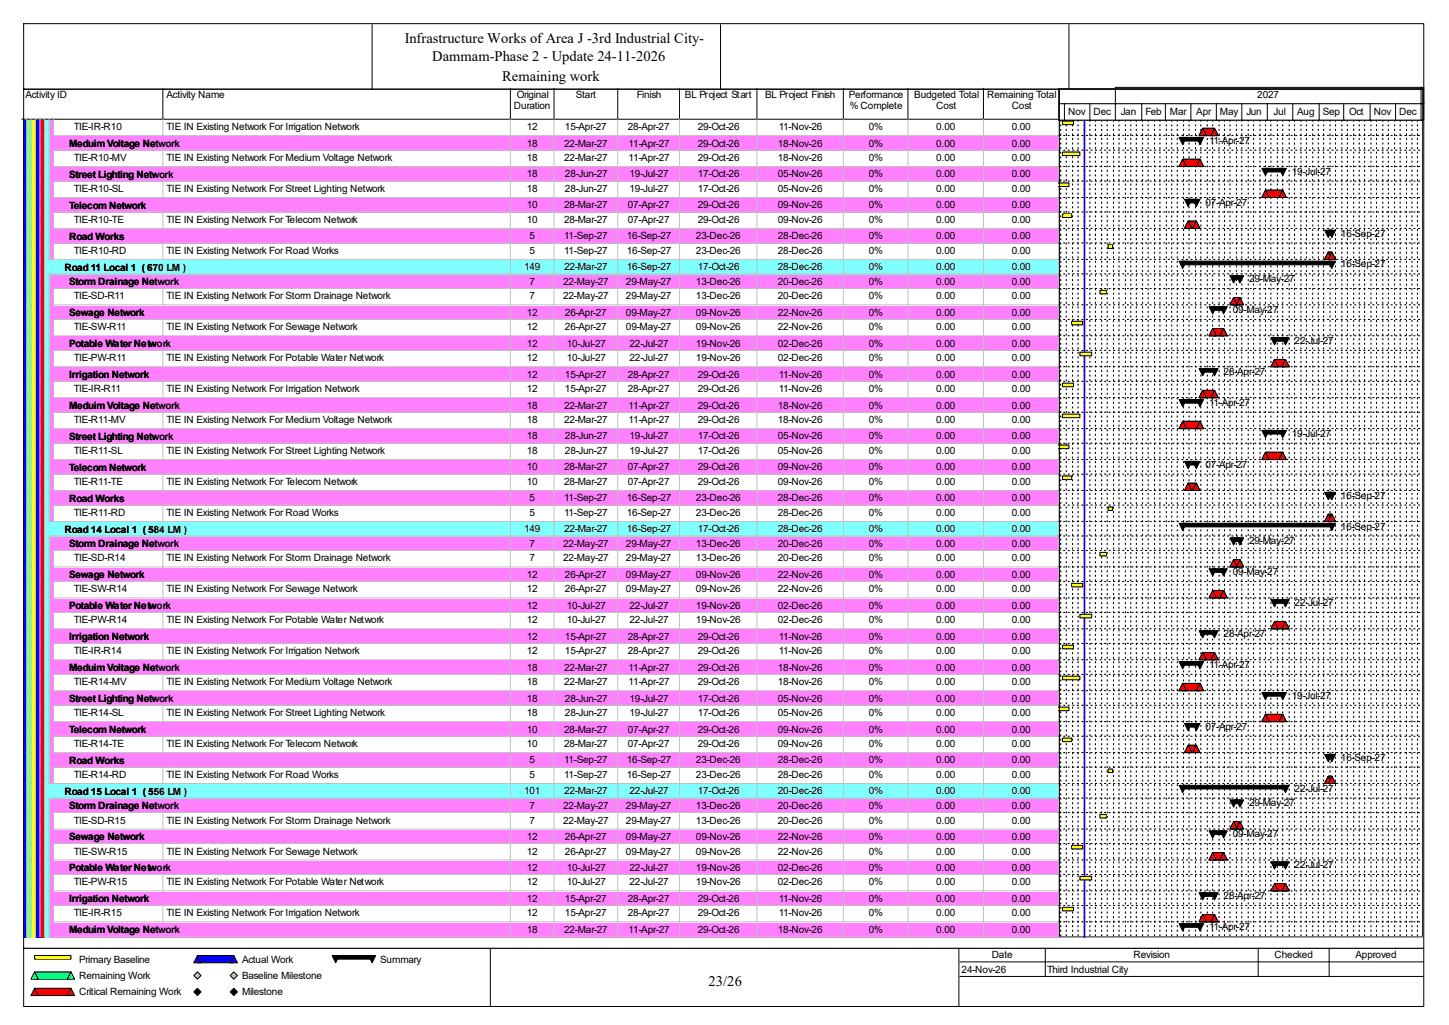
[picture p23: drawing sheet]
<svg xmlns="http://www.w3.org/2000/svg" width="420mm" height="297mm" viewBox="0 0 420 297" stroke-linecap="round" stroke-linejoin="round" font-family="sans-serif">
<defs><g id="words">
<g font-size="4.2">
<text x="117.3" y="12.4">Infrastructure Works of Area J -3rd Industrial City-</text>
<text x="125.3" y="17.7">Dammam-Phase 2 - Update 24-11-2026</text>
<text x="145.5" y="23.5">Remaining work</text>
<text x="205.4" y="285.6">23/26</text>
</g>
<g font-size="2.9">
<text x="7.4" y="28.4">Activity ID</text>
<text x="48.3" y="28.4">Activity Name</text>
<text x="149.8" y="28.4">Original</text>
<text x="166.9" y="28.4">Start</text>
<text x="184.6" y="28.4">Finish</text>
<text x="198.5" y="28.4">BL Project Start</text>
<text x="221.8" y="28.4">BL Project Finish</text>
<text x="246" y="28.4">Performance</text>
<text x="265" y="28.4">Budgeted Total</text>
<text x="286.1" y="28.4">Remaining Total</text>
<text x="364.4" y="28.4">2027</text>
<text x="149" y="31.6">Duration</text>
<text x="246.3" y="31.6">% Complete</text>
<text x="271.4" y="31.6">Cost</text>
<text x="293.2" y="31.6">Cost</text>
<text x="302.7" y="33.2">Oct</text>
<text x="309.6" y="33.2">Nov</text>
<text x="316.9" y="33.2">Dec</text>
<text x="324.9" y="33.2">Jan</text>
<text x="332" y="33.2">Feb</text>
<text x="339.1" y="33.2">Mar</text>
<text x="346.8" y="33.2">Apr</text>
<text x="353.6" y="33.2">May</text>
<text x="361.3" y="33.2">Jun</text>
<text x="369.1" y="33.2">Jul</text>
<text x="376" y="33.2">Aug</text>
<text x="383.4" y="33.2">Sep</text>
<text x="391" y="33.2">Oct</text>
<text x="398.2" y="33.2">Nov</text>
<text x="405.6" y="33.2">Dec</text>
<text x="21.4" y="37.7">TIE-IR-R10</text>
<text x="48.3" y="37.7">TIE IN Existing Network For Irrigation Network</text>
<text x="152.7" y="37.7">12</text>
<text x="163.7" y="37.7">15-Apr-27</text>
<text x="181.9" y="37.7">28-Apr-27</text>
<text x="202.3" y="37.7">29-Oct-26</text>
<text x="225.7" y="37.7">11-Nov-26</text>
<text x="251.8" y="37.7">0%</text>
<text x="271.4" y="37.7">0.00</text>
<text x="293.2" y="37.7">0.00</text>
<text x="350.4" y="41.7">11-Apr-27</text>
<text x="20" y="42.5">Meduim Voltage Network</text>
<text x="21.4" y="46.7">TIE-R10-MV</text>
<text x="48.3" y="46.7">TIE IN Existing Network For Medium Voltage Network</text>
<text x="152.7" y="42.5">18</text>
<text x="152.7" y="46.7">18</text>
<text x="163.5" y="42.5">22-Mar-27</text>
<text x="163.5" y="46.7">22-Mar-27</text>
<text x="182.2" y="42.5">11-Apr-27</text>
<text x="182.2" y="46.7">11-Apr-27</text>
<text x="202.3" y="42.5">29-Oct-26</text>
<text x="202.3" y="46.7">29-Oct-26</text>
<text x="225.5" y="42.5">18-Nov-26</text>
<text x="225.5" y="46.7">18-Nov-26</text>
<text x="251.8" y="42.5">0%</text>
<text x="251.8" y="46.7">0%</text>
<text x="271.4" y="42.5">0.00</text>
<text x="271.4" y="46.7">0.00</text>
<text x="293.2" y="42.5">0.00</text>
<text x="293.2" y="46.7">0.00</text>
<text x="20" y="51.5">Street Lighting Network</text>
<text x="152.7" y="51.4">18</text>
<text x="163.7" y="51.4">28-Jun-27</text>
<text x="182.5" y="51.4">19-Jul-27</text>
<text x="202.3" y="51.4">17-Oct-26</text>
<text x="225.5" y="51.4">05-Nov-26</text>
<text x="251.8" y="51.4">0%</text>
<text x="271.4" y="51.4">0.00</text>
<text x="293.2" y="51.4">0.00</text>
<text x="374.4" y="50.6">19-Jul-27</text>
<text x="21.4" y="55.6">TIE-R10-SL</text>
<text x="48.3" y="55.6">TIE IN Existing Network For Street Lighting Network</text>
<text x="152.7" y="55.6">18</text>
<text x="163.7" y="55.6">28-Jun-27</text>
<text x="182.5" y="55.6">19-Jul-27</text>
<text x="202.3" y="55.6">17-Oct-26</text>
<text x="225.5" y="55.6">05-Nov-26</text>
<text x="251.8" y="55.6">0%</text>
<text x="271.4" y="55.6">0.00</text>
<text x="293.2" y="55.6">0.00</text>
<text x="349.4" y="59.6">07-Apr-27</text>
<text x="20" y="60.5">Telecom Network</text>
<text x="21.4" y="64.6">TIE-R10-TE</text>
<text x="48.3" y="64.6">TIE IN Existing Network For Telecom Network</text>
<text x="152.7" y="60.4">10</text>
<text x="152.7" y="64.6">10</text>
<text x="163.5" y="60.4">28-Mar-27</text>
<text x="163.5" y="64.6">28-Mar-27</text>
<text x="181.9" y="60.4">07-Apr-27</text>
<text x="181.9" y="64.6">07-Apr-27</text>
<text x="202.3" y="60.4">29-Oct-26</text>
<text x="202.3" y="64.6">29-Oct-26</text>
<text x="225.5" y="60.4">09-Nov-26</text>
<text x="225.5" y="64.6">09-Nov-26</text>
<text x="251.8" y="60.4">0%</text>
<text x="251.8" y="64.6">0%</text>
<text x="271.4" y="60.4">0.00</text>
<text x="271.4" y="64.6">0.00</text>
<text x="293.2" y="60.4">0.00</text>
<text x="293.2" y="64.6">0.00</text>
<text x="20" y="69.4">Road Works</text>
<text x="153.5" y="69.3">5</text>
<text x="163.5" y="69.3">11-Sep-27</text>
<text x="181.7" y="69.3">16-Sep-27</text>
<text x="201.7" y="69.3">23-Dec-26</text>
<text x="225.5" y="69.3">28-Dec-26</text>
<text x="251.8" y="69.3">0%</text>
<text x="271.4" y="69.3">0.00</text>
<text x="293.2" y="69.3">0.00</text>
<text x="388.7" y="68.5">16-Sep-27</text>
<text x="21.4" y="73.6">TIE-R10-RD</text>
<text x="48.3" y="73.6">TIE IN Existing Network For Road Works</text>
<text x="153.5" y="73.6">5</text>
<text x="163.5" y="73.6">11-Sep-27</text>
<text x="181.7" y="73.6">16-Sep-27</text>
<text x="201.7" y="73.6">23-Dec-26</text>
<text x="225.5" y="73.6">28-Dec-26</text>
<text x="251.8" y="73.6">0%</text>
<text x="271.4" y="73.6">0.00</text>
<text x="293.2" y="73.6">0.00</text>
<text x="388.7" y="77.5">16-Sep-27</text>
<text x="18.7" y="78.4">Road 11 Local 1 ( 670 LM )</text>
<text x="20" y="82.6">Storm Drainage Network</text>
<text x="151.9" y="78.3">149</text>
<text x="153.5" y="82.5">7</text>
<text x="163.2" y="82.5">22-May-27</text>
<text x="163.5" y="78.3">22-Mar-27</text>
<text x="181.4" y="82.5">29-May-27</text>
<text x="181.7" y="78.3">16-Sep-27</text>
<text x="201.7" y="82.5">13-Dec-26</text>
<text x="202.3" y="78.3">17-Oct-26</text>
<text x="225.5" y="78.3">28-Dec-26</text>
<text x="225.5" y="82.5">20-Dec-26</text>
<text x="251.8" y="78.3">0%</text>
<text x="251.8" y="82.5">0%</text>
<text x="271.4" y="78.3">0.00</text>
<text x="271.4" y="82.5">0.00</text>
<text x="293.2" y="78.3">0.00</text>
<text x="293.2" y="82.5">0.00</text>
<text x="362" y="81.7">29-May-27</text>
<text x="21.4" y="86.7">TIE-SD-R11</text>
<text x="48.3" y="86.7">TIE IN Existing Network For Storm Drainage Network</text>
<text x="153.5" y="86.7">7</text>
<text x="163.2" y="86.7">22-May-27</text>
<text x="181.4" y="86.7">29-May-27</text>
<text x="201.7" y="86.7">13-Dec-26</text>
<text x="225.5" y="86.7">20-Dec-26</text>
<text x="251.8" y="86.7">0%</text>
<text x="271.4" y="86.7">0.00</text>
<text x="293.2" y="86.7">0.00</text>
<text x="20" y="91.6">Sewage Network</text>
<text x="21.4" y="95.7">TIE-SW-R11</text>
<text x="48.3" y="95.7">TIE IN Existing Network For Sewage Network</text>
<text x="152.7" y="91.5">12</text>
<text x="152.7" y="95.7">12</text>
<text x="163.7" y="91.5">26-Apr-27</text>
<text x="163.7" y="95.7">26-Apr-27</text>
<text x="181.4" y="91.5">09-May-27</text>
<text x="181.4" y="95.7">09-May-27</text>
<text x="201.7" y="91.5">09-Nov-26</text>
<text x="201.7" y="95.7">09-Nov-26</text>
<text x="225.5" y="91.5">22-Nov-26</text>
<text x="225.5" y="95.7">22-Nov-26</text>
<text x="251.8" y="91.5">0%</text>
<text x="251.8" y="95.7">0%</text>
<text x="271.4" y="91.5">0.00</text>
<text x="271.4" y="95.7">0.00</text>
<text x="293.2" y="91.5">0.00</text>
<text x="293.2" y="95.7">0.00</text>
<text x="357.3" y="90.7">09-May-27</text>
<text x="20" y="100.5">Potable Water Network</text>
<text x="152.7" y="100.5">12</text>
<text x="164.3" y="100.5">10-Jul-27</text>
<text x="182.5" y="100.5">22-Jul-27</text>
<text x="201.7" y="100.5">19-Nov-26</text>
<text x="225.5" y="100.5">02-Dec-26</text>
<text x="251.8" y="100.5">0%</text>
<text x="271.4" y="100.5">0.00</text>
<text x="293.2" y="100.5">0.00</text>
<text x="375.2" y="99.7">22-Jul-27</text>
<text x="21.4" y="104.7">TIE-PW-R11</text>
<text x="48.3" y="104.7">TIE IN Existing Network For Potable Water Network</text>
<text x="152.7" y="104.7">12</text>
<text x="164.3" y="104.7">10-Jul-27</text>
<text x="182.5" y="104.7">22-Jul-27</text>
<text x="201.7" y="104.7">19-Nov-26</text>
<text x="225.5" y="104.7">02-Dec-26</text>
<text x="251.8" y="104.7">0%</text>
<text x="271.4" y="104.7">0.00</text>
<text x="293.2" y="104.7">0.00</text>
<text x="20" y="109.5">Irrigation Network</text>
<text x="21.4" y="113.6">TIE-IR-R11</text>
<text x="48.3" y="113.6">TIE IN Existing Network For Irrigation Network</text>
<text x="152.7" y="109.4">12</text>
<text x="152.7" y="113.6">12</text>
<text x="163.7" y="109.4">15-Apr-27</text>
<text x="163.7" y="113.6">15-Apr-27</text>
<text x="181.9" y="109.4">28-Apr-27</text>
<text x="181.9" y="113.6">28-Apr-27</text>
<text x="202.3" y="109.4">29-Oct-26</text>
<text x="202.3" y="113.6">29-Oct-26</text>
<text x="225.7" y="109.4">11-Nov-26</text>
<text x="225.7" y="113.6">11-Nov-26</text>
<text x="251.8" y="109.4">0%</text>
<text x="251.8" y="113.6">0%</text>
<text x="271.4" y="109.4">0.00</text>
<text x="271.4" y="113.6">0.00</text>
<text x="293.2" y="109.4">0.00</text>
<text x="293.2" y="113.6">0.00</text>
<text x="354.7" y="108.6">28-Apr-27</text>
<text x="20" y="118.5">Meduim Voltage Network</text>
<text x="152.7" y="118.4">18</text>
<text x="163.5" y="118.4">22-Mar-27</text>
<text x="182.2" y="118.4">11-Apr-27</text>
<text x="202.3" y="118.4">29-Oct-26</text>
<text x="225.5" y="118.4">18-Nov-26</text>
<text x="251.8" y="118.4">0%</text>
<text x="271.4" y="118.4">0.00</text>
<text x="293.2" y="118.4">0.00</text>
<text x="350.4" y="117.6">11-Apr-27</text>
<text x="21.4" y="122.6">TIE-R11-MV</text>
<text x="48.3" y="122.6">TIE IN Existing Network For Medium Voltage Network</text>
<text x="152.7" y="122.6">18</text>
<text x="163.5" y="122.6">22-Mar-27</text>
<text x="182.2" y="122.6">11-Apr-27</text>
<text x="202.3" y="122.6">29-Oct-26</text>
<text x="225.5" y="122.6">18-Nov-26</text>
<text x="251.8" y="122.6">0%</text>
<text x="271.4" y="122.6">0.00</text>
<text x="293.2" y="122.6">0.00</text>
<text x="20" y="127.4">Street Lighting Network</text>
<text x="21.4" y="131.6">TIE-R11-SL</text>
<text x="48.3" y="131.6">TIE IN Existing Network For Street Lighting Network</text>
<text x="152.7" y="127.3">18</text>
<text x="152.7" y="131.6">18</text>
<text x="163.7" y="127.3">28-Jun-27</text>
<text x="163.7" y="131.6">28-Jun-27</text>
<text x="182.5" y="127.3">19-Jul-27</text>
<text x="182.5" y="131.6">19-Jul-27</text>
<text x="202.3" y="127.3">17-Oct-26</text>
<text x="202.3" y="131.6">17-Oct-26</text>
<text x="225.5" y="127.3">05-Nov-26</text>
<text x="225.5" y="131.6">05-Nov-26</text>
<text x="251.8" y="127.3">0%</text>
<text x="251.8" y="131.6">0%</text>
<text x="271.4" y="127.3">0.00</text>
<text x="271.4" y="131.6">0.00</text>
<text x="293.2" y="127.3">0.00</text>
<text x="293.2" y="131.6">0.00</text>
<text x="374.4" y="126.6">19-Jul-27</text>
<text x="20" y="136.4">Telecom Network</text>
<text x="152.7" y="136.3">10</text>
<text x="163.5" y="136.3">28-Mar-27</text>
<text x="181.9" y="136.3">07-Apr-27</text>
<text x="202.3" y="136.3">29-Oct-26</text>
<text x="225.5" y="136.3">09-Nov-26</text>
<text x="251.8" y="136.3">0%</text>
<text x="271.4" y="136.3">0.00</text>
<text x="293.2" y="136.3">0.00</text>
<text x="349.4" y="135.5">07-Apr-27</text>
<text x="21.4" y="140.5">TIE-R11-TE</text>
<text x="48.3" y="140.5">TIE IN Existing Network For Telecom Network</text>
<text x="152.7" y="140.5">10</text>
<text x="163.5" y="140.5">28-Mar-27</text>
<text x="181.9" y="140.5">07-Apr-27</text>
<text x="202.3" y="140.5">29-Oct-26</text>
<text x="225.5" y="140.5">09-Nov-26</text>
<text x="251.8" y="140.5">0%</text>
<text x="271.4" y="140.5">0.00</text>
<text x="293.2" y="140.5">0.00</text>
<text x="20" y="145.4">Road Works</text>
<text x="21.4" y="149.5">TIE-R11-RD</text>
<text x="48.3" y="149.5">TIE IN Existing Network For Road Works</text>
<text x="153.5" y="145.3">5</text>
<text x="153.5" y="149.5">5</text>
<text x="163.5" y="145.3">11-Sep-27</text>
<text x="163.5" y="149.5">11-Sep-27</text>
<text x="181.7" y="145.3">16-Sep-27</text>
<text x="181.7" y="149.5">16-Sep-27</text>
<text x="201.7" y="145.3">23-Dec-26</text>
<text x="201.7" y="149.5">23-Dec-26</text>
<text x="225.5" y="145.3">28-Dec-26</text>
<text x="225.5" y="149.5">28-Dec-26</text>
<text x="251.8" y="145.3">0%</text>
<text x="251.8" y="149.5">0%</text>
<text x="271.4" y="145.3">0.00</text>
<text x="271.4" y="149.5">0.00</text>
<text x="293.2" y="145.3">0.00</text>
<text x="293.2" y="149.5">0.00</text>
<text x="388.7" y="144.5">16-Sep-27</text>
<text x="18.7" y="154.3">Road 14 Local 1 ( 584 LM )</text>
<text x="151.9" y="154.3">149</text>
<text x="163.5" y="154.3">22-Mar-27</text>
<text x="181.7" y="154.3">16-Sep-27</text>
<text x="202.3" y="154.3">17-Oct-26</text>
<text x="225.5" y="154.3">28-Dec-26</text>
<text x="251.8" y="154.3">0%</text>
<text x="271.4" y="154.3">0.00</text>
<text x="293.2" y="154.3">0.00</text>
<text x="388.7" y="153.5">16-Sep-27</text>
<text x="20" y="158.5">Storm Drainage Network</text>
<text x="153.5" y="158.5">7</text>
<text x="163.2" y="158.5">22-May-27</text>
<text x="181.4" y="158.5">29-May-27</text>
<text x="201.7" y="158.5">13-Dec-26</text>
<text x="225.5" y="158.5">20-Dec-26</text>
<text x="251.8" y="158.5">0%</text>
<text x="271.4" y="158.5">0.00</text>
<text x="293.2" y="158.5">0.00</text>
<text x="362" y="157.7">29-May-27</text>
<text x="20" y="167.5">Sewage Network</text>
<text x="21.4" y="162.7">TIE-SD-R14</text>
<text x="48.3" y="162.7">TIE IN Existing Network For Storm Drainage Network</text>
<text x="152.7" y="167.4">12</text>
<text x="153.5" y="162.7">7</text>
<text x="163.2" y="162.7">22-May-27</text>
<text x="163.7" y="167.4">26-Apr-27</text>
<text x="181.4" y="162.7">29-May-27</text>
<text x="181.4" y="167.4">09-May-27</text>
<text x="201.7" y="162.7">13-Dec-26</text>
<text x="201.7" y="167.4">09-Nov-26</text>
<text x="225.5" y="162.7">20-Dec-26</text>
<text x="225.5" y="167.4">22-Nov-26</text>
<text x="251.8" y="162.7">0%</text>
<text x="251.8" y="167.4">0%</text>
<text x="271.4" y="162.7">0.00</text>
<text x="271.4" y="167.4">0.00</text>
<text x="293.2" y="162.7">0.00</text>
<text x="293.2" y="167.4">0.00</text>
<text x="357.3" y="166.6">09-May-27</text>
<text x="21.4" y="171.7">TIE-SW-R14</text>
<text x="48.3" y="171.7">TIE IN Existing Network For Sewage Network</text>
<text x="152.7" y="171.7">12</text>
<text x="163.7" y="171.7">26-Apr-27</text>
<text x="181.4" y="171.7">09-May-27</text>
<text x="201.7" y="171.7">09-Nov-26</text>
<text x="225.5" y="171.7">22-Nov-26</text>
<text x="251.8" y="171.7">0%</text>
<text x="271.4" y="171.7">0.00</text>
<text x="293.2" y="171.7">0.00</text>
<text x="20" y="176.5">Potable Water Network</text>
<text x="152.7" y="176.4">12</text>
<text x="164.3" y="176.4">10-Jul-27</text>
<text x="182.5" y="176.4">22-Jul-27</text>
<text x="201.7" y="176.4">19-Nov-26</text>
<text x="225.5" y="176.4">02-Dec-26</text>
<text x="251.8" y="176.4">0%</text>
<text x="271.4" y="176.4">0.00</text>
<text x="293.2" y="176.4">0.00</text>
<text x="375.2" y="175.6">22-Jul-27</text>
<text x="20" y="185.5">Irrigation Network</text>
<text x="21.4" y="180.6">TIE-PW-R14</text>
<text x="48.3" y="180.6">TIE IN Existing Network For Potable Water Network</text>
<text x="152.7" y="180.6">12</text>
<text x="152.7" y="185.4">12</text>
<text x="163.7" y="185.4">15-Apr-27</text>
<text x="164.3" y="180.6">10-Jul-27</text>
<text x="181.9" y="185.4">28-Apr-27</text>
<text x="182.5" y="180.6">22-Jul-27</text>
<text x="201.7" y="180.6">19-Nov-26</text>
<text x="202.3" y="185.4">29-Oct-26</text>
<text x="225.5" y="180.6">02-Dec-26</text>
<text x="225.7" y="185.4">11-Nov-26</text>
<text x="251.8" y="180.6">0%</text>
<text x="251.8" y="185.4">0%</text>
<text x="271.4" y="180.6">0.00</text>
<text x="271.4" y="185.4">0.00</text>
<text x="293.2" y="180.6">0.00</text>
<text x="293.2" y="185.4">0.00</text>
<text x="354.7" y="184.6">28-Apr-27</text>
<text x="21.4" y="189.6">TIE-IR-R14</text>
<text x="48.3" y="189.6">TIE IN Existing Network For Irrigation Network</text>
<text x="152.7" y="189.6">12</text>
<text x="163.7" y="189.6">15-Apr-27</text>
<text x="181.9" y="189.6">28-Apr-27</text>
<text x="202.3" y="189.6">29-Oct-26</text>
<text x="225.7" y="189.6">11-Nov-26</text>
<text x="251.8" y="189.6">0%</text>
<text x="271.4" y="189.6">0.00</text>
<text x="293.2" y="189.6">0.00</text>
<text x="20" y="194.4">Meduim Voltage Network</text>
<text x="152.7" y="194.3">18</text>
<text x="163.5" y="194.3">22-Mar-27</text>
<text x="182.2" y="194.3">11-Apr-27</text>
<text x="202.3" y="194.3">29-Oct-26</text>
<text x="225.5" y="194.3">18-Nov-26</text>
<text x="251.8" y="194.3">0%</text>
<text x="271.4" y="194.3">0.00</text>
<text x="293.2" y="194.3">0.00</text>
<text x="350.4" y="193.5">11-Apr-27</text>
<text x="20" y="203.4">Street Lighting Network</text>
<text x="21.4" y="198.5">TIE-R14-MV</text>
<text x="48.3" y="198.5">TIE IN Existing Network For Medium Voltage Network</text>
<text x="152.7" y="198.5">18</text>
<text x="152.7" y="203.3">18</text>
<text x="163.5" y="198.5">22-Mar-27</text>
<text x="163.7" y="203.3">28-Jun-27</text>
<text x="182.2" y="198.5">11-Apr-27</text>
<text x="182.5" y="203.3">19-Jul-27</text>
<text x="202.3" y="198.5">29-Oct-26</text>
<text x="202.3" y="203.3">17-Oct-26</text>
<text x="225.5" y="198.5">18-Nov-26</text>
<text x="225.5" y="203.3">05-Nov-26</text>
<text x="251.8" y="198.5">0%</text>
<text x="251.8" y="203.3">0%</text>
<text x="271.4" y="198.5">0.00</text>
<text x="271.4" y="203.3">0.00</text>
<text x="293.2" y="198.5">0.00</text>
<text x="293.2" y="203.3">0.00</text>
<text x="374.4" y="202.5">19-Jul-27</text>
<text x="21.4" y="207.5">TIE-R14-SL</text>
<text x="48.3" y="207.5">TIE IN Existing Network For Street Lighting Network</text>
<text x="152.7" y="207.5">18</text>
<text x="163.7" y="207.5">28-Jun-27</text>
<text x="182.5" y="207.5">19-Jul-27</text>
<text x="202.3" y="207.5">17-Oct-26</text>
<text x="225.5" y="207.5">05-Nov-26</text>
<text x="251.8" y="207.5">0%</text>
<text x="271.4" y="207.5">0.00</text>
<text x="293.2" y="207.5">0.00</text>
<text x="20" y="212.3">Telecom Network</text>
<text x="152.7" y="212.3">10</text>
<text x="163.5" y="212.3">28-Mar-27</text>
<text x="181.9" y="212.3">07-Apr-27</text>
<text x="202.3" y="212.3">29-Oct-26</text>
<text x="225.5" y="212.3">09-Nov-26</text>
<text x="251.8" y="212.3">0%</text>
<text x="271.4" y="212.3">0.00</text>
<text x="293.2" y="212.3">0.00</text>
<text x="349.4" y="211.5">07-Apr-27</text>
<text x="20" y="221.3">Road Works</text>
<text x="21.4" y="216.5">TIE-R14-TE</text>
<text x="48.3" y="216.5">TIE IN Existing Network For Telecom Network</text>
<text x="152.7" y="216.5">10</text>
<text x="153.5" y="221.2">5</text>
<text x="163.5" y="216.5">28-Mar-27</text>
<text x="163.5" y="221.2">11-Sep-27</text>
<text x="181.7" y="221.2">16-Sep-27</text>
<text x="181.9" y="216.5">07-Apr-27</text>
<text x="201.7" y="221.2">23-Dec-26</text>
<text x="202.3" y="216.5">29-Oct-26</text>
<text x="225.5" y="216.5">09-Nov-26</text>
<text x="225.5" y="221.2">28-Dec-26</text>
<text x="251.8" y="216.5">0%</text>
<text x="251.8" y="221.2">0%</text>
<text x="271.4" y="216.5">0.00</text>
<text x="271.4" y="221.2">0.00</text>
<text x="293.2" y="216.5">0.00</text>
<text x="293.2" y="221.2">0.00</text>
<text x="388.7" y="220.4">16-Sep-27</text>
<text x="21.4" y="225.4">TIE-R14-RD</text>
<text x="48.3" y="225.4">TIE IN Existing Network For Road Works</text>
<text x="153.5" y="225.4">5</text>
<text x="163.5" y="225.4">11-Sep-27</text>
<text x="181.7" y="225.4">16-Sep-27</text>
<text x="201.7" y="225.4">23-Dec-26</text>
<text x="225.5" y="225.4">28-Dec-26</text>
<text x="251.8" y="225.4">0%</text>
<text x="271.4" y="225.4">0.00</text>
<text x="293.2" y="225.4">0.00</text>
<text x="18.7" y="230.3">Road 15 Local 1 ( 556 LM )</text>
<text x="151.9" y="230.2">101</text>
<text x="163.5" y="230.2">22-Mar-27</text>
<text x="182.5" y="230.2">22-Jul-27</text>
<text x="202.3" y="230.2">17-Oct-26</text>
<text x="225.5" y="230.2">20-Dec-26</text>
<text x="251.8" y="230.2">0%</text>
<text x="271.4" y="230.2">0.00</text>
<text x="293.2" y="230.2">0.00</text>
<text x="362" y="233.6">29-May-27</text>
<text x="375.2" y="229.4">22-Jul-27</text>
<text x="20" y="234.5">Storm Drainage Network</text>
<text x="21.4" y="238.6">TIE-SD-R15</text>
<text x="48.3" y="238.6">TIE IN Existing Network For Storm Drainage Network</text>
<text x="153.5" y="234.4">7</text>
<text x="153.5" y="238.6">7</text>
<text x="163.2" y="234.4">22-May-27</text>
<text x="163.2" y="238.6">22-May-27</text>
<text x="181.4" y="234.4">29-May-27</text>
<text x="181.4" y="238.6">29-May-27</text>
<text x="201.7" y="234.4">13-Dec-26</text>
<text x="201.7" y="238.6">13-Dec-26</text>
<text x="225.5" y="234.4">20-Dec-26</text>
<text x="225.5" y="238.6">20-Dec-26</text>
<text x="251.8" y="234.4">0%</text>
<text x="251.8" y="238.6">0%</text>
<text x="271.4" y="234.4">0.00</text>
<text x="271.4" y="238.6">0.00</text>
<text x="293.2" y="234.4">0.00</text>
<text x="293.2" y="238.6">0.00</text>
<text x="20" y="243.5">Sewage Network</text>
<text x="152.7" y="243.4">12</text>
<text x="163.7" y="243.4">26-Apr-27</text>
<text x="181.4" y="243.4">09-May-27</text>
<text x="201.7" y="243.4">09-Nov-26</text>
<text x="225.5" y="243.4">22-Nov-26</text>
<text x="251.8" y="243.4">0%</text>
<text x="271.4" y="243.4">0.00</text>
<text x="293.2" y="243.4">0.00</text>
<text x="357.3" y="242.6">09-May-27</text>
<text x="21.4" y="247.6">TIE-SW-R15</text>
<text x="48.3" y="247.6">TIE IN Existing Network For Sewage Network</text>
<text x="152.7" y="247.6">12</text>
<text x="163.7" y="247.6">26-Apr-27</text>
<text x="181.4" y="247.6">09-May-27</text>
<text x="201.7" y="247.6">09-Nov-26</text>
<text x="225.5" y="247.6">22-Nov-26</text>
<text x="251.8" y="247.6">0%</text>
<text x="271.4" y="247.6">0.00</text>
<text x="293.2" y="247.6">0.00</text>
<text x="375.2" y="251.5">22-Jul-27</text>
<text x="20" y="252.4">Potable Water Network</text>
<text x="21.4" y="256.5">TIE-PW-R15</text>
<text x="48.3" y="256.5">TIE IN Existing Network For Potable Water Network</text>
<text x="152.7" y="252.3">12</text>
<text x="152.7" y="256.5">12</text>
<text x="164.3" y="252.3">10-Jul-27</text>
<text x="164.3" y="256.5">10-Jul-27</text>
<text x="182.5" y="252.3">22-Jul-27</text>
<text x="182.5" y="256.5">22-Jul-27</text>
<text x="201.7" y="252.3">19-Nov-26</text>
<text x="201.7" y="256.5">19-Nov-26</text>
<text x="225.5" y="252.3">02-Dec-26</text>
<text x="225.5" y="256.5">02-Dec-26</text>
<text x="251.8" y="252.3">0%</text>
<text x="251.8" y="256.5">0%</text>
<text x="271.4" y="252.3">0.00</text>
<text x="271.4" y="256.5">0.00</text>
<text x="293.2" y="252.3">0.00</text>
<text x="293.2" y="256.5">0.00</text>
<text x="20" y="261.4">Irrigation Network</text>
<text x="152.7" y="261.3">12</text>
<text x="163.7" y="261.3">15-Apr-27</text>
<text x="181.9" y="261.3">28-Apr-27</text>
<text x="202.3" y="261.3">29-Oct-26</text>
<text x="225.7" y="261.3">11-Nov-26</text>
<text x="251.8" y="261.3">0%</text>
<text x="271.4" y="261.3">0.00</text>
<text x="293.2" y="261.3">0.00</text>
<text x="354.7" y="260.5">28-Apr-27</text>
<text x="21.4" y="265.5">TIE-IR-R15</text>
<text x="48.3" y="265.5">TIE IN Existing Network For Irrigation Network</text>
<text x="152.7" y="265.5">12</text>
<text x="163.7" y="265.5">15-Apr-27</text>
<text x="181.9" y="265.5">28-Apr-27</text>
<text x="202.3" y="265.5">29-Oct-26</text>
<text x="225.7" y="265.5">11-Nov-26</text>
<text x="251.8" y="265.5">0%</text>
<text x="271.4" y="265.5">0.00</text>
<text x="293.2" y="265.5">0.00</text>
<text x="350.4" y="269.5">11-Apr-27</text>
<text x="20" y="270.3">Meduim Voltage Network</text>
<text x="152.7" y="270.3">18</text>
<text x="163.5" y="270.3">22-Mar-27</text>
<text x="182.2" y="270.3">11-Apr-27</text>
<text x="202.3" y="270.3">29-Oct-26</text>
<text x="225.5" y="270.3">18-Nov-26</text>
<text x="251.8" y="270.3">0%</text>
<text x="271.4" y="270.3">0.00</text>
<text x="293.2" y="270.3">0.00</text>
<text x="22.9" y="279">Primary Baseline</text>
<text x="70.1" y="279">Actual Work</text>
<text x="110.2" y="279">Summary</text>
<text x="278.7" y="281.9">24-Nov-26</text>
<text x="287.4" y="277.7">Date</text>
<text x="303.5" y="281.9">Third Industrial City</text>
<text x="328.5" y="277.7">Revision</text>
<text x="369.4" y="277.7">Checked</text>
<text x="392.9" y="277.7">Approved</text>
<text x="22.9" y="283.7">Remaining Work</text>
<text x="70.1" y="283.7">Baseline Milestone</text>
<text x="22.9" y="288.5">Critical Remaining Work</text>
<text x="70.1" y="288.5">Milestone</text>
</g>
</g></defs>
<path d="M47.2 25.6v8.9h-40.9" fill="none" stroke="#000" stroke-width=".29"/>
<path d="M47.5 25.6h100.7v9.2h-100.7z" fill="#fff"/>
<path d="M147.9 25.6v8.9h-100.7" fill="none" stroke="#000" stroke-width=".29"/>
<path d="M148.2 25.6h12.7v9.2h-12.7z" fill="#fff"/>
<path d="M160.6 25.6v8.9h-12.7" fill="none" stroke="#000" stroke-width=".29"/>
<path d="M160.9 25.6h18.4v9.2h-18.4z" fill="#fff"/>
<path d="M179 25.6v8.9h-18.4" fill="none" stroke="#000" stroke-width=".29"/>
<path d="M179.3 25.6h17.9v9.2h-17.9z" fill="#fff"/>
<path d="M197 25.6v8.9h-18" fill="none" stroke="#000" stroke-width=".29"/>
<path d="M197.2 25.6h22.5v9.2h-22.5z" fill="#fff"/>
<path d="M219.4 25.6v8.9h-22.4" fill="none" stroke="#000" stroke-width=".29"/>
<path d="M219.7 25.6h25v9.2h-25z" fill="#fff"/>
<path d="M244.4 25.6v8.9h-25" fill="none" stroke="#000" stroke-width=".29"/>
<path d="M244.7 25.6h18.7v9.2h-18.7z" fill="#fff"/>
<path d="M263.2 25.6v8.9h-18.8" fill="none" stroke="#000" stroke-width=".29"/>
<path d="M263.4 25.6h21.9v9.2h-21.9z" fill="#fff"/>
<path d="M285 25.6v8.9h-21.8" fill="none" stroke="#000" stroke-width=".29"/>
<path d="M285.3 25.6h21.9v9.2h-21.9z" fill="#fff"/>
<path d="M306.9 25.6v8.9h-21.9" fill="none" stroke="#000" stroke-width=".29"/>
<path d="M6.6 34.8h1.3v4.7h-1.3z" fill="#00f"/>
<path d="M7.6 34.5v5.1" fill="none" stroke="#c0c0c0" stroke-width=".29"/>
<path d="M7.9 34.8h1.3v4.7h-1.3z" fill="#80ff80"/>
<path d="M9 34.5v5.1" fill="none" stroke="#c0c0c0" stroke-width=".29"/>
<path d="M9.2 34.8h1.3v4.7h-1.3z" fill="#ff0"/>
<path d="M10.3 34.5v5.1" fill="none" stroke="#c0c0c0" stroke-width=".29"/>
<path d="M10.5 34.8h1.4v4.7h-1.4z" fill="#00f"/>
<path d="M11.6 34.5v5.1" fill="none" stroke="#c0c0c0" stroke-width=".29"/>
<path d="M11.9 34.8h1.3v4.7h-1.3z" fill="#f00"/>
<path d="M12.9 34.5v5.1" fill="none" stroke="#c0c0c0" stroke-width=".29"/>
<path d="M13.2 34.8h1.3v4.7h-1.3z" fill="#80ffff"/>
<path d="M14.2 34.5v5.1" fill="none" stroke="#c0c0c0" stroke-width=".29"/>
<path d="M14.5 34.8h1.3v4.7h-1.3z" fill="#ff80ff"/>
<path d="M15.6 34.5v5.1" fill="none" stroke="#c0c0c0" stroke-width=".29"/>
<path d="M15.8 34.8h31.7v4.7h-31.7z" fill="#fff"/>
<path d="M15.6 39.3h31.9M47.2 34.5v5.1" fill="none" stroke="#c0c0c0" stroke-width=".29"/>
<path d="M47.5 34.8h100.7v4.7h-100.7z" fill="#fff"/>
<path d="M147.9 34.5v4.8h-100.4" fill="none" stroke="#c0c0c0" stroke-width=".29"/>
<path d="M148.2 34.8h12.7v4.7h-12.7z" fill="#fff"/>
<path d="M160.6 34.5v4.8h-12.4" fill="none" stroke="#c0c0c0" stroke-width=".29"/>
<path d="M160.9 34.8h18.4v4.7h-18.4z" fill="#fff"/>
<path d="M179 34.5v4.8h-18.1" fill="none" stroke="#c0c0c0" stroke-width=".29"/>
<path d="M179.3 34.8h17.9v4.7h-17.9z" fill="#fff"/>
<path d="M197 34.5v4.8h-17.7" fill="none" stroke="#c0c0c0" stroke-width=".29"/>
<path d="M197.2 34.8h22.5v4.7h-22.5z" fill="#fff"/>
<path d="M219.4 34.5v4.8h-22.2" fill="none" stroke="#c0c0c0" stroke-width=".29"/>
<path d="M219.7 34.8h25v4.7h-25z" fill="#fff"/>
<path d="M244.4 34.5v4.8h-24.7" fill="none" stroke="#c0c0c0" stroke-width=".29"/>
<path d="M244.7 34.8h18.7v4.7h-18.7z" fill="#fff"/>
<path d="M263.2 34.5v4.8h-18.5" fill="none" stroke="#c0c0c0" stroke-width=".29"/>
<path d="M263.4 34.8h21.9v4.7h-21.9z" fill="#fff"/>
<path d="M285 34.5v4.8h-21.6" fill="none" stroke="#c0c0c0" stroke-width=".29"/>
<path d="M285.3 34.8h21.9v4.7h-21.9z" fill="#fff"/>
<path d="M306.9 34.5v4.8h-21.6" fill="none" stroke="#c0c0c0" stroke-width=".29"/>
<path d="M6.6 39.5h1.3v4.3h-1.3z" fill="#00f"/>
<path d="M7.6 39.3v4.5" fill="none" stroke="#c0c0c0" stroke-width=".29"/>
<path d="M7.9 39.5h1.3v4.3h-1.3z" fill="#80ff80"/>
<path d="M9 39.3v4.5" fill="none" stroke="#c0c0c0" stroke-width=".29"/>
<path d="M9.2 39.5h1.3v4.3h-1.3z" fill="#ff0"/>
<path d="M10.3 39.3v4.5" fill="none" stroke="#c0c0c0" stroke-width=".29"/>
<path d="M10.5 39.5h1.4v4.3h-1.4z" fill="#00f"/>
<path d="M11.6 39.3v4.5" fill="none" stroke="#c0c0c0" stroke-width=".29"/>
<path d="M11.9 39.5h1.3v4.3h-1.3z" fill="#f00"/>
<path d="M12.9 39.3v4.5" fill="none" stroke="#c0c0c0" stroke-width=".29"/>
<path d="M13.2 39.5h1.3v4.3h-1.3z" fill="#80ffff"/>
<path d="M14.2 39.3v4.5" fill="none" stroke="#c0c0c0" stroke-width=".29"/>
<path d="M14.5 39.5h33v4.3h-33z" fill="#ff80ff"/>
<path d="M15.6 43.5h31.9" fill="none" stroke="#c0c0c0" stroke-width=".29"/>
<path d="M47.5 39.5h100.7v4.3h-100.7z" fill="#ff80ff"/>
<path d="M147.9 39.3v4.2h-100.4" fill="none" stroke="#c0c0c0" stroke-width=".29"/>
<path d="M148.2 39.5h12.7v4.3h-12.7z" fill="#ff80ff"/>
<path d="M160.6 39.3v4.2h-12.4" fill="none" stroke="#c0c0c0" stroke-width=".29"/>
<path d="M160.9 39.5h18.4v4.3h-18.4z" fill="#ff80ff"/>
<path d="M179 39.3v4.2h-18.1" fill="none" stroke="#c0c0c0" stroke-width=".29"/>
<path d="M179.3 39.5h17.9v4.3h-17.9z" fill="#ff80ff"/>
<path d="M197 39.3v4.2h-17.7" fill="none" stroke="#c0c0c0" stroke-width=".29"/>
<path d="M197.2 39.5h22.5v4.3h-22.5z" fill="#ff80ff"/>
<path d="M219.4 39.3v4.2h-22.2" fill="none" stroke="#c0c0c0" stroke-width=".29"/>
<path d="M219.7 39.5h25v4.3h-25z" fill="#ff80ff"/>
<path d="M244.4 39.3v4.2h-24.7" fill="none" stroke="#c0c0c0" stroke-width=".29"/>
<path d="M244.7 39.5h18.7v4.3h-18.7z" fill="#ff80ff"/>
<path d="M263.2 39.3v4.2h-18.5" fill="none" stroke="#c0c0c0" stroke-width=".29"/>
<path d="M263.4 39.5h21.9v4.3h-21.9z" fill="#ff80ff"/>
<path d="M285 39.3v4.2h-21.6" fill="none" stroke="#c0c0c0" stroke-width=".29"/>
<path d="M285.3 39.5h21.9v4.3h-21.9z" fill="#ff80ff"/>
<path d="M306.9 39.3v4.2h-21.6" fill="none" stroke="#c0c0c0" stroke-width=".29"/>
<path d="M6.6 43.8h1.3v4.7h-1.3z" fill="#00f"/>
<path d="M7.6 43.5v5" fill="none" stroke="#c0c0c0" stroke-width=".29"/>
<path d="M7.9 43.8h1.3v4.7h-1.3z" fill="#80ff80"/>
<path d="M9 43.5v5" fill="none" stroke="#c0c0c0" stroke-width=".29"/>
<path d="M9.2 43.8h1.3v4.7h-1.3z" fill="#ff0"/>
<path d="M10.3 43.5v5" fill="none" stroke="#c0c0c0" stroke-width=".29"/>
<path d="M10.5 43.8h1.4v4.7h-1.4z" fill="#00f"/>
<path d="M11.6 43.5v5" fill="none" stroke="#c0c0c0" stroke-width=".29"/>
<path d="M11.9 43.8h1.3v4.7h-1.3z" fill="#f00"/>
<path d="M12.9 43.5v5" fill="none" stroke="#c0c0c0" stroke-width=".29"/>
<path d="M13.2 43.8h1.3v4.7h-1.3z" fill="#80ffff"/>
<path d="M14.2 43.5v5" fill="none" stroke="#c0c0c0" stroke-width=".29"/>
<path d="M14.5 43.8h1.3v4.7h-1.3z" fill="#ff80ff"/>
<path d="M15.6 43.5v5" fill="none" stroke="#c0c0c0" stroke-width=".29"/>
<path d="M15.8 43.8h31.7v4.7h-31.7z" fill="#fff"/>
<path d="M15.6 48.3h31.9M47.2 43.5v5" fill="none" stroke="#c0c0c0" stroke-width=".29"/>
<path d="M47.5 43.8h100.7v4.7h-100.7z" fill="#fff"/>
<path d="M147.9 43.5v4.8h-100.4" fill="none" stroke="#c0c0c0" stroke-width=".29"/>
<path d="M148.2 43.8h12.7v4.7h-12.7z" fill="#fff"/>
<path d="M160.6 43.5v4.8h-12.4" fill="none" stroke="#c0c0c0" stroke-width=".29"/>
<path d="M160.9 43.8h18.4v4.7h-18.4z" fill="#fff"/>
<path d="M179 43.5v4.8h-18.1" fill="none" stroke="#c0c0c0" stroke-width=".29"/>
<path d="M179.3 43.8h17.9v4.7h-17.9z" fill="#fff"/>
<path d="M197 43.5v4.8h-17.7" fill="none" stroke="#c0c0c0" stroke-width=".29"/>
<path d="M197.2 43.8h22.5v4.7h-22.5z" fill="#fff"/>
<path d="M219.4 43.5v4.8h-22.2" fill="none" stroke="#c0c0c0" stroke-width=".29"/>
<path d="M219.7 43.8h25v4.7h-25z" fill="#fff"/>
<path d="M244.4 43.5v4.8h-24.7" fill="none" stroke="#c0c0c0" stroke-width=".29"/>
<path d="M244.7 43.8h18.7v4.7h-18.7z" fill="#fff"/>
<path d="M263.2 43.5v4.8h-18.5" fill="none" stroke="#c0c0c0" stroke-width=".29"/>
<path d="M263.4 43.8h21.9v4.7h-21.9z" fill="#fff"/>
<path d="M285 43.5v4.8h-21.6" fill="none" stroke="#c0c0c0" stroke-width=".29"/>
<path d="M285.3 43.8h21.9v4.7h-21.9z" fill="#fff"/>
<path d="M306.9 43.5v4.8h-21.6" fill="none" stroke="#c0c0c0" stroke-width=".29"/>
<path d="M6.6 48.5h1.3v4.2h-1.3z" fill="#00f"/>
<path d="M7.6 48.3v4.4" fill="none" stroke="#c0c0c0" stroke-width=".29"/>
<path d="M7.9 48.5h1.3v4.2h-1.3z" fill="#80ff80"/>
<path d="M9 48.3v4.4" fill="none" stroke="#c0c0c0" stroke-width=".29"/>
<path d="M9.2 48.5h1.3v4.2h-1.3z" fill="#ff0"/>
<path d="M10.3 48.3v4.4" fill="none" stroke="#c0c0c0" stroke-width=".29"/>
<path d="M10.5 48.5h1.4v4.2h-1.4z" fill="#00f"/>
<path d="M11.6 48.3v4.4" fill="none" stroke="#c0c0c0" stroke-width=".29"/>
<path d="M11.9 48.5h1.3v4.2h-1.3z" fill="#f00"/>
<path d="M12.9 48.3v4.4" fill="none" stroke="#c0c0c0" stroke-width=".29"/>
<path d="M13.2 48.5h1.3v4.2h-1.3z" fill="#80ffff"/>
<path d="M14.2 48.3v4.4" fill="none" stroke="#c0c0c0" stroke-width=".29"/>
<path d="M14.5 48.5h33v4.2h-33z" fill="#ff80ff"/>
<path d="M15.6 52.5h31.9" fill="none" stroke="#c0c0c0" stroke-width=".29"/>
<path d="M47.5 48.5h100.7v4.2h-100.7z" fill="#ff80ff"/>
<path d="M147.9 48.3v4.2h-100.4" fill="none" stroke="#c0c0c0" stroke-width=".29"/>
<path d="M148.2 48.5h12.7v4.2h-12.7z" fill="#ff80ff"/>
<path d="M160.6 48.3v4.2h-12.4" fill="none" stroke="#c0c0c0" stroke-width=".29"/>
<path d="M160.9 48.5h18.4v4.2h-18.4z" fill="#ff80ff"/>
<path d="M179 48.3v4.2h-18.1" fill="none" stroke="#c0c0c0" stroke-width=".29"/>
<path d="M179.3 48.5h17.9v4.2h-17.9z" fill="#ff80ff"/>
<path d="M197 48.3v4.2h-17.7" fill="none" stroke="#c0c0c0" stroke-width=".29"/>
<path d="M197.2 48.5h22.5v4.2h-22.5z" fill="#ff80ff"/>
<path d="M219.4 48.3v4.2h-22.2" fill="none" stroke="#c0c0c0" stroke-width=".29"/>
<path d="M219.7 48.5h25v4.2h-25z" fill="#ff80ff"/>
<path d="M244.4 48.3v4.2h-24.7" fill="none" stroke="#c0c0c0" stroke-width=".29"/>
<path d="M244.7 48.5h18.7v4.2h-18.7z" fill="#ff80ff"/>
<path d="M263.2 48.3v4.2h-18.5" fill="none" stroke="#c0c0c0" stroke-width=".29"/>
<path d="M263.4 48.5h21.9v4.2h-21.9z" fill="#ff80ff"/>
<path d="M285 48.3v4.2h-21.6" fill="none" stroke="#c0c0c0" stroke-width=".29"/>
<path d="M285.3 48.5h21.9v4.2h-21.9z" fill="#ff80ff"/>
<path d="M306.9 48.3v4.2h-21.6" fill="none" stroke="#c0c0c0" stroke-width=".29"/>
<path d="M6.6 52.7h1.3v4.8h-1.3z" fill="#00f"/>
<path d="M7.6 52.5v5" fill="none" stroke="#c0c0c0" stroke-width=".29"/>
<path d="M7.9 52.7h1.3v4.8h-1.3z" fill="#80ff80"/>
<path d="M9 52.5v5" fill="none" stroke="#c0c0c0" stroke-width=".29"/>
<path d="M9.2 52.7h1.3v4.8h-1.3z" fill="#ff0"/>
<path d="M10.3 52.5v5" fill="none" stroke="#c0c0c0" stroke-width=".29"/>
<path d="M10.5 52.7h1.4v4.8h-1.4z" fill="#00f"/>
<path d="M11.6 52.5v5" fill="none" stroke="#c0c0c0" stroke-width=".29"/>
<path d="M11.9 52.7h1.3v4.8h-1.3z" fill="#f00"/>
<path d="M12.9 52.5v5" fill="none" stroke="#c0c0c0" stroke-width=".29"/>
<path d="M13.2 52.7h1.3v4.8h-1.3z" fill="#80ffff"/>
<path d="M14.2 52.5v5" fill="none" stroke="#c0c0c0" stroke-width=".29"/>
<path d="M14.5 52.7h1.3v4.8h-1.3z" fill="#ff80ff"/>
<path d="M15.6 52.5v5" fill="none" stroke="#c0c0c0" stroke-width=".29"/>
<path d="M15.8 52.7h31.7v4.8h-31.7z" fill="#fff"/>
<path d="M15.6 57.2h31.9M47.2 52.5v5" fill="none" stroke="#c0c0c0" stroke-width=".29"/>
<path d="M47.5 52.7h100.7v4.8h-100.7z" fill="#fff"/>
<path d="M147.9 52.5v4.7h-100.4" fill="none" stroke="#c0c0c0" stroke-width=".29"/>
<path d="M148.2 52.7h12.7v4.8h-12.7z" fill="#fff"/>
<path d="M160.6 52.5v4.7h-12.4" fill="none" stroke="#c0c0c0" stroke-width=".29"/>
<path d="M160.9 52.7h18.4v4.8h-18.4z" fill="#fff"/>
<path d="M179 52.5v4.7h-18.1" fill="none" stroke="#c0c0c0" stroke-width=".29"/>
<path d="M179.3 52.7h17.9v4.8h-17.9z" fill="#fff"/>
<path d="M197 52.5v4.7h-17.7" fill="none" stroke="#c0c0c0" stroke-width=".29"/>
<path d="M197.2 52.7h22.5v4.8h-22.5z" fill="#fff"/>
<path d="M219.4 52.5v4.7h-22.2" fill="none" stroke="#c0c0c0" stroke-width=".29"/>
<path d="M219.7 52.7h25v4.8h-25z" fill="#fff"/>
<path d="M244.4 52.5v4.7h-24.7" fill="none" stroke="#c0c0c0" stroke-width=".29"/>
<path d="M244.7 52.7h18.7v4.8h-18.7z" fill="#fff"/>
<path d="M263.2 52.5v4.7h-18.5" fill="none" stroke="#c0c0c0" stroke-width=".29"/>
<path d="M263.4 52.7h21.9v4.8h-21.9z" fill="#fff"/>
<path d="M285 52.5v4.7h-21.6" fill="none" stroke="#c0c0c0" stroke-width=".29"/>
<path d="M285.3 52.7h21.9v4.8h-21.9z" fill="#fff"/>
<path d="M306.9 52.5v4.7h-21.6" fill="none" stroke="#c0c0c0" stroke-width=".29"/>
<path d="M6.6 57.5h1.3v4.2h-1.3z" fill="#00f"/>
<path d="M7.6 57.2v4.5" fill="none" stroke="#c0c0c0" stroke-width=".29"/>
<path d="M7.9 57.5h1.3v4.2h-1.3z" fill="#80ff80"/>
<path d="M9 57.2v4.5" fill="none" stroke="#c0c0c0" stroke-width=".29"/>
<path d="M9.2 57.5h1.3v4.2h-1.3z" fill="#ff0"/>
<path d="M10.3 57.2v4.5" fill="none" stroke="#c0c0c0" stroke-width=".29"/>
<path d="M10.5 57.5h1.4v4.2h-1.4z" fill="#00f"/>
<path d="M11.6 57.2v4.5" fill="none" stroke="#c0c0c0" stroke-width=".29"/>
<path d="M11.9 57.5h1.3v4.2h-1.3z" fill="#f00"/>
<path d="M12.9 57.2v4.5" fill="none" stroke="#c0c0c0" stroke-width=".29"/>
<path d="M13.2 57.5h1.3v4.2h-1.3z" fill="#80ffff"/>
<path d="M14.2 57.2v4.5" fill="none" stroke="#c0c0c0" stroke-width=".29"/>
<path d="M14.5 57.5h33v4.2h-33z" fill="#ff80ff"/>
<path d="M15.6 61.4h31.9" fill="none" stroke="#c0c0c0" stroke-width=".29"/>
<path d="M47.5 57.5h100.7v4.2h-100.7z" fill="#ff80ff"/>
<path d="M147.9 57.2v4.2h-100.4" fill="none" stroke="#c0c0c0" stroke-width=".29"/>
<path d="M148.2 57.5h12.7v4.2h-12.7z" fill="#ff80ff"/>
<path d="M160.6 57.2v4.2h-12.4" fill="none" stroke="#c0c0c0" stroke-width=".29"/>
<path d="M160.9 57.5h18.4v4.2h-18.4z" fill="#ff80ff"/>
<path d="M179 57.2v4.2h-18.1" fill="none" stroke="#c0c0c0" stroke-width=".29"/>
<path d="M179.3 57.5h17.9v4.2h-17.9z" fill="#ff80ff"/>
<path d="M197 57.2v4.2h-17.7" fill="none" stroke="#c0c0c0" stroke-width=".29"/>
<path d="M197.2 57.5h22.5v4.2h-22.5z" fill="#ff80ff"/>
<path d="M219.4 57.2v4.2h-22.2" fill="none" stroke="#c0c0c0" stroke-width=".29"/>
<path d="M219.7 57.5h25v4.2h-25z" fill="#ff80ff"/>
<path d="M244.4 57.2v4.2h-24.7" fill="none" stroke="#c0c0c0" stroke-width=".29"/>
<path d="M244.7 57.5h18.7v4.2h-18.7z" fill="#ff80ff"/>
<path d="M263.2 57.2v4.2h-18.5" fill="none" stroke="#c0c0c0" stroke-width=".29"/>
<path d="M263.4 57.5h21.9v4.2h-21.9z" fill="#ff80ff"/>
<path d="M285 57.2v4.2h-21.6" fill="none" stroke="#c0c0c0" stroke-width=".29"/>
<path d="M285.3 57.5h21.9v4.2h-21.9z" fill="#ff80ff"/>
<path d="M306.9 57.2v4.2h-21.6" fill="none" stroke="#c0c0c0" stroke-width=".29"/>
<path d="M6.6 61.7h1.3v4.8h-1.3z" fill="#00f"/>
<path d="M7.6 61.4v5.1" fill="none" stroke="#c0c0c0" stroke-width=".29"/>
<path d="M7.9 61.7h1.3v4.8h-1.3z" fill="#80ff80"/>
<path d="M9 61.4v5.1" fill="none" stroke="#c0c0c0" stroke-width=".29"/>
<path d="M9.2 61.7h1.3v4.8h-1.3z" fill="#ff0"/>
<path d="M10.3 61.4v5.1" fill="none" stroke="#c0c0c0" stroke-width=".29"/>
<path d="M10.5 61.7h1.4v4.8h-1.4z" fill="#00f"/>
<path d="M11.6 61.4v5.1" fill="none" stroke="#c0c0c0" stroke-width=".29"/>
<path d="M11.9 61.7h1.3v4.8h-1.3z" fill="#f00"/>
<path d="M12.9 61.4v5.1" fill="none" stroke="#c0c0c0" stroke-width=".29"/>
<path d="M13.2 61.7h1.3v4.8h-1.3z" fill="#80ffff"/>
<path d="M14.2 61.4v5.1" fill="none" stroke="#c0c0c0" stroke-width=".29"/>
<path d="M14.5 61.7h1.3v4.8h-1.3z" fill="#ff80ff"/>
<path d="M15.6 61.4v5.1" fill="none" stroke="#c0c0c0" stroke-width=".29"/>
<path d="M15.8 61.7h31.7v4.8h-31.7z" fill="#fff"/>
<path d="M15.6 66.2h31.9M47.2 61.4v5.1" fill="none" stroke="#c0c0c0" stroke-width=".29"/>
<path d="M47.5 61.7h100.7v4.8h-100.7z" fill="#fff"/>
<path d="M147.9 61.4v4.8h-100.4" fill="none" stroke="#c0c0c0" stroke-width=".29"/>
<path d="M148.2 61.7h12.7v4.8h-12.7z" fill="#fff"/>
<path d="M160.6 61.4v4.8h-12.4" fill="none" stroke="#c0c0c0" stroke-width=".29"/>
<path d="M160.9 61.7h18.4v4.8h-18.4z" fill="#fff"/>
<path d="M179 61.4v4.8h-18.1" fill="none" stroke="#c0c0c0" stroke-width=".29"/>
<path d="M179.3 61.7h17.9v4.8h-17.9z" fill="#fff"/>
<path d="M197 61.4v4.8h-17.7" fill="none" stroke="#c0c0c0" stroke-width=".29"/>
<path d="M197.2 61.7h22.5v4.8h-22.5z" fill="#fff"/>
<path d="M219.4 61.4v4.8h-22.2" fill="none" stroke="#c0c0c0" stroke-width=".29"/>
<path d="M219.7 61.7h25v4.8h-25z" fill="#fff"/>
<path d="M244.4 61.4v4.8h-24.7" fill="none" stroke="#c0c0c0" stroke-width=".29"/>
<path d="M244.7 61.7h18.7v4.8h-18.7z" fill="#fff"/>
<path d="M263.2 61.4v4.8h-18.5" fill="none" stroke="#c0c0c0" stroke-width=".29"/>
<path d="M263.4 61.7h21.9v4.8h-21.9z" fill="#fff"/>
<path d="M285 61.4v4.8h-21.6" fill="none" stroke="#c0c0c0" stroke-width=".29"/>
<path d="M285.3 61.7h21.9v4.8h-21.9z" fill="#fff"/>
<path d="M306.9 61.4v4.8h-21.6" fill="none" stroke="#c0c0c0" stroke-width=".29"/>
<path d="M6.6 66.5h1.3v4.2h-1.3z" fill="#00f"/>
<path d="M7.6 66.2v4.5" fill="none" stroke="#c0c0c0" stroke-width=".29"/>
<path d="M7.9 66.5h1.3v4.2h-1.3z" fill="#80ff80"/>
<path d="M9 66.2v4.5" fill="none" stroke="#c0c0c0" stroke-width=".29"/>
<path d="M9.2 66.5h1.3v4.2h-1.3z" fill="#ff0"/>
<path d="M10.3 66.2v4.5" fill="none" stroke="#c0c0c0" stroke-width=".29"/>
<path d="M10.5 66.5h1.4v4.2h-1.4z" fill="#00f"/>
<path d="M11.6 66.2v4.5" fill="none" stroke="#c0c0c0" stroke-width=".29"/>
<path d="M11.9 66.5h1.3v4.2h-1.3z" fill="#f00"/>
<path d="M12.9 66.2v4.5" fill="none" stroke="#c0c0c0" stroke-width=".29"/>
<path d="M13.2 66.5h1.3v4.2h-1.3z" fill="#80ffff"/>
<path d="M14.2 66.2v4.5" fill="none" stroke="#c0c0c0" stroke-width=".29"/>
<path d="M14.5 66.5h33v4.2h-33z" fill="#ff80ff"/>
<path d="M15.6 70.4h31.9" fill="none" stroke="#c0c0c0" stroke-width=".29"/>
<path d="M47.5 66.5h100.7v4.2h-100.7z" fill="#ff80ff"/>
<path d="M147.9 66.2v4.2h-100.4" fill="none" stroke="#c0c0c0" stroke-width=".29"/>
<path d="M148.2 66.5h12.7v4.2h-12.7z" fill="#ff80ff"/>
<path d="M160.6 66.2v4.2h-12.4" fill="none" stroke="#c0c0c0" stroke-width=".29"/>
<path d="M160.9 66.5h18.4v4.2h-18.4z" fill="#ff80ff"/>
<path d="M179 66.2v4.2h-18.1" fill="none" stroke="#c0c0c0" stroke-width=".29"/>
<path d="M179.3 66.5h17.9v4.2h-17.9z" fill="#ff80ff"/>
<path d="M197 66.2v4.2h-17.7" fill="none" stroke="#c0c0c0" stroke-width=".29"/>
<path d="M197.2 66.5h22.5v4.2h-22.5z" fill="#ff80ff"/>
<path d="M219.4 66.2v4.2h-22.2" fill="none" stroke="#c0c0c0" stroke-width=".29"/>
<path d="M219.7 66.5h25v4.2h-25z" fill="#ff80ff"/>
<path d="M244.4 66.2v4.2h-24.7" fill="none" stroke="#c0c0c0" stroke-width=".29"/>
<path d="M244.7 66.5h18.7v4.2h-18.7z" fill="#ff80ff"/>
<path d="M263.2 66.2v4.2h-18.5" fill="none" stroke="#c0c0c0" stroke-width=".29"/>
<path d="M263.4 66.5h21.9v4.2h-21.9z" fill="#ff80ff"/>
<path d="M285 66.2v4.2h-21.6" fill="none" stroke="#c0c0c0" stroke-width=".29"/>
<path d="M285.3 66.5h21.9v4.2h-21.9z" fill="#ff80ff"/>
<path d="M306.9 66.2v4.2h-21.6" fill="none" stroke="#c0c0c0" stroke-width=".29"/>
<path d="M6.6 70.7h1.3v4.7h-1.3z" fill="#00f"/>
<path d="M7.6 70.4v5" fill="none" stroke="#c0c0c0" stroke-width=".29"/>
<path d="M7.9 70.7h1.3v4.7h-1.3z" fill="#80ff80"/>
<path d="M9 70.4v5" fill="none" stroke="#c0c0c0" stroke-width=".29"/>
<path d="M9.2 70.7h1.3v4.7h-1.3z" fill="#ff0"/>
<path d="M10.3 70.4v5" fill="none" stroke="#c0c0c0" stroke-width=".29"/>
<path d="M10.5 70.7h1.4v4.7h-1.4z" fill="#00f"/>
<path d="M11.6 70.4v5" fill="none" stroke="#c0c0c0" stroke-width=".29"/>
<path d="M11.9 70.7h1.3v4.7h-1.3z" fill="#f00"/>
<path d="M12.9 70.4v5" fill="none" stroke="#c0c0c0" stroke-width=".29"/>
<path d="M13.2 70.7h1.3v4.7h-1.3z" fill="#80ffff"/>
<path d="M14.2 70.4v5" fill="none" stroke="#c0c0c0" stroke-width=".29"/>
<path d="M14.5 70.7h1.3v4.7h-1.3z" fill="#ff80ff"/>
<path d="M14.2 75.2h1.6M15.6 70.4v5" fill="none" stroke="#c0c0c0" stroke-width=".29"/>
<path d="M15.8 70.7h31.7v4.7h-31.7z" fill="#fff"/>
<path d="M15.6 75.2h31.9M47.2 70.4v5" fill="none" stroke="#c0c0c0" stroke-width=".29"/>
<path d="M47.5 70.7h100.7v4.7h-100.7z" fill="#fff"/>
<path d="M147.9 70.4v4.8h-100.4" fill="none" stroke="#c0c0c0" stroke-width=".29"/>
<path d="M148.2 70.7h12.7v4.7h-12.7z" fill="#fff"/>
<path d="M160.6 70.4v4.8h-12.4" fill="none" stroke="#c0c0c0" stroke-width=".29"/>
<path d="M160.9 70.7h18.4v4.7h-18.4z" fill="#fff"/>
<path d="M179 70.4v4.8h-18.1" fill="none" stroke="#c0c0c0" stroke-width=".29"/>
<path d="M179.3 70.7h17.9v4.7h-17.9z" fill="#fff"/>
<path d="M197 70.4v4.8h-17.7" fill="none" stroke="#c0c0c0" stroke-width=".29"/>
<path d="M197.2 70.7h22.5v4.7h-22.5z" fill="#fff"/>
<path d="M219.4 70.4v4.8h-22.2" fill="none" stroke="#c0c0c0" stroke-width=".29"/>
<path d="M219.7 70.7h25v4.7h-25z" fill="#fff"/>
<path d="M244.4 70.4v4.8h-24.7" fill="none" stroke="#c0c0c0" stroke-width=".29"/>
<path d="M244.7 70.7h18.7v4.7h-18.7z" fill="#fff"/>
<path d="M263.2 70.4v4.8h-18.5" fill="none" stroke="#c0c0c0" stroke-width=".29"/>
<path d="M263.4 70.7h21.9v4.7h-21.9z" fill="#fff"/>
<path d="M285 70.4v4.8h-21.6" fill="none" stroke="#c0c0c0" stroke-width=".29"/>
<path d="M285.3 70.7h21.9v4.7h-21.9z" fill="#fff"/>
<path d="M306.9 70.4v4.8h-21.6" fill="none" stroke="#c0c0c0" stroke-width=".29"/>
<path d="M6.6 75.4h1.3v4.2h-1.3z" fill="#00f"/>
<path d="M7.6 75.2v4.4" fill="none" stroke="#c0c0c0" stroke-width=".29"/>
<path d="M7.9 75.4h1.3v4.2h-1.3z" fill="#80ff80"/>
<path d="M9 75.2v4.4" fill="none" stroke="#c0c0c0" stroke-width=".29"/>
<path d="M9.2 75.4h1.3v4.2h-1.3z" fill="#ff0"/>
<path d="M10.3 75.2v4.4" fill="none" stroke="#c0c0c0" stroke-width=".29"/>
<path d="M10.5 75.4h1.4v4.2h-1.4z" fill="#00f"/>
<path d="M11.6 75.2v4.4" fill="none" stroke="#c0c0c0" stroke-width=".29"/>
<path d="M11.9 75.4h1.3v4.2h-1.3z" fill="#f00"/>
<path d="M12.9 75.2v4.4" fill="none" stroke="#c0c0c0" stroke-width=".29"/>
<path d="M13.2 75.4h34.3v4.2h-34.3z" fill="#80ffff"/>
<path d="M14.2 79.4h33.3" fill="none" stroke="#c0c0c0" stroke-width=".29"/>
<path d="M47.5 75.4h100.7v4.2h-100.7z" fill="#80ffff"/>
<path d="M147.9 75.2v4.2h-100.4" fill="none" stroke="#c0c0c0" stroke-width=".29"/>
<path d="M148.2 75.4h12.7v4.2h-12.7z" fill="#80ffff"/>
<path d="M160.6 75.2v4.2h-12.4" fill="none" stroke="#c0c0c0" stroke-width=".29"/>
<path d="M160.9 75.4h18.4v4.2h-18.4z" fill="#80ffff"/>
<path d="M179 75.2v4.2h-18.1" fill="none" stroke="#c0c0c0" stroke-width=".29"/>
<path d="M179.3 75.4h17.9v4.2h-17.9z" fill="#80ffff"/>
<path d="M197 75.2v4.2h-17.7" fill="none" stroke="#c0c0c0" stroke-width=".29"/>
<path d="M197.2 75.4h22.5v4.2h-22.5z" fill="#80ffff"/>
<path d="M219.4 75.2v4.2h-22.2" fill="none" stroke="#c0c0c0" stroke-width=".29"/>
<path d="M219.7 75.4h25v4.2h-25z" fill="#80ffff"/>
<path d="M244.4 75.2v4.2h-24.7" fill="none" stroke="#c0c0c0" stroke-width=".29"/>
<path d="M244.7 75.4h18.7v4.2h-18.7z" fill="#80ffff"/>
<path d="M263.2 75.2v4.2h-18.5" fill="none" stroke="#c0c0c0" stroke-width=".29"/>
<path d="M263.4 75.4h21.9v4.2h-21.9z" fill="#80ffff"/>
<path d="M285 75.2v4.2h-21.6" fill="none" stroke="#c0c0c0" stroke-width=".29"/>
<path d="M285.3 75.4h21.9v4.2h-21.9z" fill="#80ffff"/>
<path d="M306.9 75.2v4.2h-21.6" fill="none" stroke="#c0c0c0" stroke-width=".29"/>
<path d="M6.6 79.6h1.3v4.3h-1.3z" fill="#00f"/>
<path d="M7.6 79.4v4.5" fill="none" stroke="#c0c0c0" stroke-width=".29"/>
<path d="M7.9 79.6h1.3v4.3h-1.3z" fill="#80ff80"/>
<path d="M9 79.4v4.5" fill="none" stroke="#c0c0c0" stroke-width=".29"/>
<path d="M9.2 79.6h1.3v4.3h-1.3z" fill="#ff0"/>
<path d="M10.3 79.4v4.5" fill="none" stroke="#c0c0c0" stroke-width=".29"/>
<path d="M10.5 79.6h1.4v4.3h-1.4z" fill="#00f"/>
<path d="M11.6 79.4v4.5" fill="none" stroke="#c0c0c0" stroke-width=".29"/>
<path d="M11.9 79.6h1.3v4.3h-1.3z" fill="#f00"/>
<path d="M12.9 79.4v4.5" fill="none" stroke="#c0c0c0" stroke-width=".29"/>
<path d="M13.2 79.6h1.3v4.3h-1.3z" fill="#80ffff"/>
<path d="M14.2 79.4v4.5" fill="none" stroke="#c0c0c0" stroke-width=".29"/>
<path d="M14.5 79.6h33v4.3h-33z" fill="#ff80ff"/>
<path d="M15.6 83.6h31.9" fill="none" stroke="#c0c0c0" stroke-width=".29"/>
<path d="M47.5 79.6h100.7v4.3h-100.7z" fill="#ff80ff"/>
<path d="M147.9 79.4v4.2h-100.4" fill="none" stroke="#c0c0c0" stroke-width=".29"/>
<path d="M148.2 79.6h12.7v4.3h-12.7z" fill="#ff80ff"/>
<path d="M160.6 79.4v4.2h-12.4" fill="none" stroke="#c0c0c0" stroke-width=".29"/>
<path d="M160.9 79.6h18.4v4.3h-18.4z" fill="#ff80ff"/>
<path d="M179 79.4v4.2h-18.1" fill="none" stroke="#c0c0c0" stroke-width=".29"/>
<path d="M179.3 79.6h17.9v4.3h-17.9z" fill="#ff80ff"/>
<path d="M197 79.4v4.2h-17.7" fill="none" stroke="#c0c0c0" stroke-width=".29"/>
<path d="M197.2 79.6h22.5v4.3h-22.5z" fill="#ff80ff"/>
<path d="M219.4 79.4v4.2h-22.2" fill="none" stroke="#c0c0c0" stroke-width=".29"/>
<path d="M219.7 79.6h25v4.3h-25z" fill="#ff80ff"/>
<path d="M244.4 79.4v4.2h-24.7" fill="none" stroke="#c0c0c0" stroke-width=".29"/>
<path d="M244.7 79.6h18.7v4.3h-18.7z" fill="#ff80ff"/>
<path d="M263.2 79.4v4.2h-18.5" fill="none" stroke="#c0c0c0" stroke-width=".29"/>
<path d="M263.4 79.6h21.9v4.3h-21.9z" fill="#ff80ff"/>
<path d="M285 79.4v4.2h-21.6" fill="none" stroke="#c0c0c0" stroke-width=".29"/>
<path d="M285.3 79.6h21.9v4.3h-21.9z" fill="#ff80ff"/>
<path d="M306.9 79.4v4.2h-21.6" fill="none" stroke="#c0c0c0" stroke-width=".29"/>
<path d="M6.6 83.9h1.3v4.7h-1.3z" fill="#00f"/>
<path d="M7.6 83.6v5" fill="none" stroke="#c0c0c0" stroke-width=".29"/>
<path d="M7.9 83.9h1.3v4.7h-1.3z" fill="#80ff80"/>
<path d="M9 83.6v5" fill="none" stroke="#c0c0c0" stroke-width=".29"/>
<path d="M9.2 83.9h1.3v4.7h-1.3z" fill="#ff0"/>
<path d="M10.3 83.6v5" fill="none" stroke="#c0c0c0" stroke-width=".29"/>
<path d="M10.5 83.9h1.4v4.7h-1.4z" fill="#00f"/>
<path d="M11.6 83.6v5" fill="none" stroke="#c0c0c0" stroke-width=".29"/>
<path d="M11.9 83.9h1.3v4.7h-1.3z" fill="#f00"/>
<path d="M12.9 83.6v5" fill="none" stroke="#c0c0c0" stroke-width=".29"/>
<path d="M13.2 83.9h1.3v4.7h-1.3z" fill="#80ffff"/>
<path d="M14.2 83.6v5" fill="none" stroke="#c0c0c0" stroke-width=".29"/>
<path d="M14.5 83.9h1.3v4.7h-1.3z" fill="#ff80ff"/>
<path d="M15.6 83.6v5" fill="none" stroke="#c0c0c0" stroke-width=".29"/>
<path d="M15.8 83.9h31.7v4.7h-31.7z" fill="#fff"/>
<path d="M15.6 88.3h31.9M47.2 83.6v5" fill="none" stroke="#c0c0c0" stroke-width=".29"/>
<path d="M47.5 83.9h100.7v4.7h-100.7z" fill="#fff"/>
<path d="M147.9 83.6v4.7h-100.4" fill="none" stroke="#c0c0c0" stroke-width=".29"/>
<path d="M148.2 83.9h12.7v4.7h-12.7z" fill="#fff"/>
<path d="M160.6 83.6v4.7h-12.4" fill="none" stroke="#c0c0c0" stroke-width=".29"/>
<path d="M160.9 83.9h18.4v4.7h-18.4z" fill="#fff"/>
<path d="M179 83.6v4.7h-18.1" fill="none" stroke="#c0c0c0" stroke-width=".29"/>
<path d="M179.3 83.9h17.9v4.7h-17.9z" fill="#fff"/>
<path d="M197 83.6v4.7h-17.7" fill="none" stroke="#c0c0c0" stroke-width=".29"/>
<path d="M197.2 83.9h22.5v4.7h-22.5z" fill="#fff"/>
<path d="M219.4 83.6v4.7h-22.2" fill="none" stroke="#c0c0c0" stroke-width=".29"/>
<path d="M219.7 83.9h25v4.7h-25z" fill="#fff"/>
<path d="M244.4 83.6v4.7h-24.7" fill="none" stroke="#c0c0c0" stroke-width=".29"/>
<path d="M244.7 83.9h18.7v4.7h-18.7z" fill="#fff"/>
<path d="M263.2 83.6v4.7h-18.5" fill="none" stroke="#c0c0c0" stroke-width=".29"/>
<path d="M263.4 83.9h21.9v4.7h-21.9z" fill="#fff"/>
<path d="M285 83.6v4.7h-21.6" fill="none" stroke="#c0c0c0" stroke-width=".29"/>
<path d="M285.3 83.9h21.9v4.7h-21.9z" fill="#fff"/>
<path d="M306.9 83.6v4.7h-21.6" fill="none" stroke="#c0c0c0" stroke-width=".29"/>
<path d="M6.6 88.6h1.3v4.2h-1.3z" fill="#00f"/>
<path d="M7.6 88.3v4.5" fill="none" stroke="#c0c0c0" stroke-width=".29"/>
<path d="M7.9 88.6h1.3v4.2h-1.3z" fill="#80ff80"/>
<path d="M9 88.3v4.5" fill="none" stroke="#c0c0c0" stroke-width=".29"/>
<path d="M9.2 88.6h1.3v4.2h-1.3z" fill="#ff0"/>
<path d="M10.3 88.3v4.5" fill="none" stroke="#c0c0c0" stroke-width=".29"/>
<path d="M10.5 88.6h1.4v4.2h-1.4z" fill="#00f"/>
<path d="M11.6 88.3v4.5" fill="none" stroke="#c0c0c0" stroke-width=".29"/>
<path d="M11.9 88.6h1.3v4.2h-1.3z" fill="#f00"/>
<path d="M12.9 88.3v4.5" fill="none" stroke="#c0c0c0" stroke-width=".29"/>
<path d="M13.2 88.6h1.3v4.2h-1.3z" fill="#80ffff"/>
<path d="M14.2 88.3v4.5" fill="none" stroke="#c0c0c0" stroke-width=".29"/>
<path d="M14.5 88.6h33v4.2h-33z" fill="#ff80ff"/>
<path d="M15.6 92.6h31.9" fill="none" stroke="#c0c0c0" stroke-width=".29"/>
<path d="M47.5 88.6h100.7v4.2h-100.7z" fill="#ff80ff"/>
<path d="M147.9 88.3v4.3h-100.4" fill="none" stroke="#c0c0c0" stroke-width=".29"/>
<path d="M148.2 88.6h12.7v4.2h-12.7z" fill="#ff80ff"/>
<path d="M160.6 88.3v4.3h-12.4" fill="none" stroke="#c0c0c0" stroke-width=".29"/>
<path d="M160.9 88.6h18.4v4.2h-18.4z" fill="#ff80ff"/>
<path d="M179 88.3v4.3h-18.1" fill="none" stroke="#c0c0c0" stroke-width=".29"/>
<path d="M179.3 88.6h17.9v4.2h-17.9z" fill="#ff80ff"/>
<path d="M197 88.3v4.3h-17.7" fill="none" stroke="#c0c0c0" stroke-width=".29"/>
<path d="M197.2 88.6h22.5v4.2h-22.5z" fill="#ff80ff"/>
<path d="M219.4 88.3v4.3h-22.2" fill="none" stroke="#c0c0c0" stroke-width=".29"/>
<path d="M219.7 88.6h25v4.2h-25z" fill="#ff80ff"/>
<path d="M244.4 88.3v4.3h-24.7" fill="none" stroke="#c0c0c0" stroke-width=".29"/>
<path d="M244.7 88.6h18.7v4.2h-18.7z" fill="#ff80ff"/>
<path d="M263.2 88.3v4.3h-18.5" fill="none" stroke="#c0c0c0" stroke-width=".29"/>
<path d="M263.4 88.6h21.9v4.2h-21.9z" fill="#ff80ff"/>
<path d="M285 88.3v4.3h-21.6" fill="none" stroke="#c0c0c0" stroke-width=".29"/>
<path d="M285.3 88.6h21.9v4.2h-21.9z" fill="#ff80ff"/>
<path d="M306.9 88.3v4.3h-21.6" fill="none" stroke="#c0c0c0" stroke-width=".29"/>
<path d="M6.6 92.8h1.3v4.8h-1.3z" fill="#00f"/>
<path d="M7.6 92.6v5" fill="none" stroke="#c0c0c0" stroke-width=".29"/>
<path d="M7.9 92.8h1.3v4.8h-1.3z" fill="#80ff80"/>
<path d="M9 92.6v5" fill="none" stroke="#c0c0c0" stroke-width=".29"/>
<path d="M9.2 92.8h1.3v4.8h-1.3z" fill="#ff0"/>
<path d="M10.3 92.6v5" fill="none" stroke="#c0c0c0" stroke-width=".29"/>
<path d="M10.5 92.8h1.4v4.8h-1.4z" fill="#00f"/>
<path d="M11.6 92.6v5" fill="none" stroke="#c0c0c0" stroke-width=".29"/>
<path d="M11.9 92.8h1.3v4.8h-1.3z" fill="#f00"/>
<path d="M12.9 92.6v5" fill="none" stroke="#c0c0c0" stroke-width=".29"/>
<path d="M13.2 92.8h1.3v4.8h-1.3z" fill="#80ffff"/>
<path d="M14.2 92.6v5" fill="none" stroke="#c0c0c0" stroke-width=".29"/>
<path d="M14.5 92.8h1.3v4.8h-1.3z" fill="#ff80ff"/>
<path d="M15.6 92.6v5" fill="none" stroke="#c0c0c0" stroke-width=".29"/>
<path d="M15.8 92.8h31.7v4.8h-31.7z" fill="#fff"/>
<path d="M15.6 97.3h31.9M47.2 92.6v5" fill="none" stroke="#c0c0c0" stroke-width=".29"/>
<path d="M47.5 92.8h100.7v4.8h-100.7z" fill="#fff"/>
<path d="M147.9 92.6v4.7h-100.4" fill="none" stroke="#c0c0c0" stroke-width=".29"/>
<path d="M148.2 92.8h12.7v4.8h-12.7z" fill="#fff"/>
<path d="M160.6 92.6v4.7h-12.4" fill="none" stroke="#c0c0c0" stroke-width=".29"/>
<path d="M160.9 92.8h18.4v4.8h-18.4z" fill="#fff"/>
<path d="M179 92.6v4.7h-18.1" fill="none" stroke="#c0c0c0" stroke-width=".29"/>
<path d="M179.3 92.8h17.9v4.8h-17.9z" fill="#fff"/>
<path d="M197 92.6v4.7h-17.7" fill="none" stroke="#c0c0c0" stroke-width=".29"/>
<path d="M197.2 92.8h22.5v4.8h-22.5z" fill="#fff"/>
<path d="M219.4 92.6v4.7h-22.2" fill="none" stroke="#c0c0c0" stroke-width=".29"/>
<path d="M219.7 92.8h25v4.8h-25z" fill="#fff"/>
<path d="M244.4 92.6v4.7h-24.7" fill="none" stroke="#c0c0c0" stroke-width=".29"/>
<path d="M244.7 92.8h18.7v4.8h-18.7z" fill="#fff"/>
<path d="M263.2 92.6v4.7h-18.5" fill="none" stroke="#c0c0c0" stroke-width=".29"/>
<path d="M263.4 92.8h21.9v4.8h-21.9z" fill="#fff"/>
<path d="M285 92.6v4.7h-21.6" fill="none" stroke="#c0c0c0" stroke-width=".29"/>
<path d="M285.3 92.8h21.9v4.8h-21.9z" fill="#fff"/>
<path d="M306.9 92.6v4.7h-21.6" fill="none" stroke="#c0c0c0" stroke-width=".29"/>
<path d="M6.6 97.6h1.3v4.2h-1.3z" fill="#00f"/>
<path d="M7.6 97.3v4.5" fill="none" stroke="#c0c0c0" stroke-width=".29"/>
<path d="M7.9 97.6h1.3v4.2h-1.3z" fill="#80ff80"/>
<path d="M9 97.3v4.5" fill="none" stroke="#c0c0c0" stroke-width=".29"/>
<path d="M9.2 97.6h1.3v4.2h-1.3z" fill="#ff0"/>
<path d="M10.3 97.3v4.5" fill="none" stroke="#c0c0c0" stroke-width=".29"/>
<path d="M10.5 97.6h1.4v4.2h-1.4z" fill="#00f"/>
<path d="M11.6 97.3v4.5" fill="none" stroke="#c0c0c0" stroke-width=".29"/>
<path d="M11.9 97.6h1.3v4.2h-1.3z" fill="#f00"/>
<path d="M12.9 97.3v4.5" fill="none" stroke="#c0c0c0" stroke-width=".29"/>
<path d="M13.2 97.6h1.3v4.2h-1.3z" fill="#80ffff"/>
<path d="M14.2 97.3v4.5" fill="none" stroke="#c0c0c0" stroke-width=".29"/>
<path d="M14.5 97.6h33v4.2h-33z" fill="#ff80ff"/>
<path d="M15.6 101.5h31.9" fill="none" stroke="#c0c0c0" stroke-width=".29"/>
<path d="M47.5 97.6h100.7v4.2h-100.7z" fill="#ff80ff"/>
<path d="M147.9 97.3v4.2h-100.4" fill="none" stroke="#c0c0c0" stroke-width=".29"/>
<path d="M148.2 97.6h12.7v4.2h-12.7z" fill="#ff80ff"/>
<path d="M160.6 97.3v4.2h-12.4" fill="none" stroke="#c0c0c0" stroke-width=".29"/>
<path d="M160.9 97.6h18.4v4.2h-18.4z" fill="#ff80ff"/>
<path d="M179 97.3v4.2h-18.1" fill="none" stroke="#c0c0c0" stroke-width=".29"/>
<path d="M179.3 97.6h17.9v4.2h-17.9z" fill="#ff80ff"/>
<path d="M197 97.3v4.2h-17.7" fill="none" stroke="#c0c0c0" stroke-width=".29"/>
<path d="M197.2 97.6h22.5v4.2h-22.5z" fill="#ff80ff"/>
<path d="M219.4 97.3v4.2h-22.2" fill="none" stroke="#c0c0c0" stroke-width=".29"/>
<path d="M219.7 97.6h25v4.2h-25z" fill="#ff80ff"/>
<path d="M244.4 97.3v4.2h-24.7" fill="none" stroke="#c0c0c0" stroke-width=".29"/>
<path d="M244.7 97.6h18.7v4.2h-18.7z" fill="#ff80ff"/>
<path d="M263.2 97.3v4.2h-18.5" fill="none" stroke="#c0c0c0" stroke-width=".29"/>
<path d="M263.4 97.6h21.9v4.2h-21.9z" fill="#ff80ff"/>
<path d="M285 97.3v4.2h-21.6" fill="none" stroke="#c0c0c0" stroke-width=".29"/>
<path d="M285.3 97.6h21.9v4.2h-21.9z" fill="#ff80ff"/>
<path d="M306.9 97.3v4.2h-21.6" fill="none" stroke="#c0c0c0" stroke-width=".29"/>
<path d="M6.6 101.8h1.3v4.8h-1.3z" fill="#00f"/>
<path d="M7.6 101.5v5" fill="none" stroke="#c0c0c0" stroke-width=".29"/>
<path d="M7.9 101.8h1.3v4.8h-1.3z" fill="#80ff80"/>
<path d="M9 101.5v5" fill="none" stroke="#c0c0c0" stroke-width=".29"/>
<path d="M9.2 101.8h1.3v4.8h-1.3z" fill="#ff0"/>
<path d="M10.3 101.5v5" fill="none" stroke="#c0c0c0" stroke-width=".29"/>
<path d="M10.5 101.8h1.4v4.8h-1.4z" fill="#00f"/>
<path d="M11.6 101.5v5" fill="none" stroke="#c0c0c0" stroke-width=".29"/>
<path d="M11.9 101.8h1.3v4.8h-1.3z" fill="#f00"/>
<path d="M12.9 101.5v5" fill="none" stroke="#c0c0c0" stroke-width=".29"/>
<path d="M13.2 101.8h1.3v4.8h-1.3z" fill="#80ffff"/>
<path d="M14.2 101.5v5" fill="none" stroke="#c0c0c0" stroke-width=".29"/>
<path d="M14.5 101.8h1.3v4.8h-1.3z" fill="#ff80ff"/>
<path d="M15.6 101.5v5" fill="none" stroke="#c0c0c0" stroke-width=".29"/>
<path d="M15.8 101.8h31.7v4.8h-31.7z" fill="#fff"/>
<path d="M15.6 106.3h31.9M47.2 101.5v5" fill="none" stroke="#c0c0c0" stroke-width=".29"/>
<path d="M47.5 101.8h100.7v4.8h-100.7z" fill="#fff"/>
<path d="M147.9 101.5v4.8h-100.4" fill="none" stroke="#c0c0c0" stroke-width=".29"/>
<path d="M148.2 101.8h12.7v4.8h-12.7z" fill="#fff"/>
<path d="M160.6 101.5v4.8h-12.4" fill="none" stroke="#c0c0c0" stroke-width=".29"/>
<path d="M160.9 101.8h18.4v4.8h-18.4z" fill="#fff"/>
<path d="M179 101.5v4.8h-18.1" fill="none" stroke="#c0c0c0" stroke-width=".29"/>
<path d="M179.3 101.8h17.9v4.8h-17.9z" fill="#fff"/>
<path d="M197 101.5v4.8h-17.7" fill="none" stroke="#c0c0c0" stroke-width=".29"/>
<path d="M197.2 101.8h22.5v4.8h-22.5z" fill="#fff"/>
<path d="M219.4 101.5v4.8h-22.2" fill="none" stroke="#c0c0c0" stroke-width=".29"/>
<path d="M219.7 101.8h25v4.8h-25z" fill="#fff"/>
<path d="M244.4 101.5v4.8h-24.7" fill="none" stroke="#c0c0c0" stroke-width=".29"/>
<path d="M244.7 101.8h18.7v4.8h-18.7z" fill="#fff"/>
<path d="M263.2 101.5v4.8h-18.5" fill="none" stroke="#c0c0c0" stroke-width=".29"/>
<path d="M263.4 101.8h21.9v4.8h-21.9z" fill="#fff"/>
<path d="M285 101.5v4.8h-21.6" fill="none" stroke="#c0c0c0" stroke-width=".29"/>
<path d="M285.3 101.8h21.9v4.8h-21.9z" fill="#fff"/>
<path d="M306.9 101.5v4.8h-21.6" fill="none" stroke="#c0c0c0" stroke-width=".29"/>
<path d="M6.6 106.6h1.3v4.1h-1.3z" fill="#00f"/>
<path d="M7.6 106.3v4.4" fill="none" stroke="#c0c0c0" stroke-width=".29"/>
<path d="M7.9 106.6h1.3v4.1h-1.3z" fill="#80ff80"/>
<path d="M9 106.3v4.4" fill="none" stroke="#c0c0c0" stroke-width=".29"/>
<path d="M9.2 106.6h1.3v4.1h-1.3z" fill="#ff0"/>
<path d="M10.3 106.3v4.4" fill="none" stroke="#c0c0c0" stroke-width=".29"/>
<path d="M10.5 106.6h1.4v4.1h-1.4z" fill="#00f"/>
<path d="M11.6 106.3v4.4" fill="none" stroke="#c0c0c0" stroke-width=".29"/>
<path d="M11.9 106.6h1.3v4.1h-1.3z" fill="#f00"/>
<path d="M12.9 106.3v4.4" fill="none" stroke="#c0c0c0" stroke-width=".29"/>
<path d="M13.2 106.6h1.3v4.1h-1.3z" fill="#80ffff"/>
<path d="M14.2 106.3v4.4" fill="none" stroke="#c0c0c0" stroke-width=".29"/>
<path d="M14.5 106.6h33v4.1h-33z" fill="#ff80ff"/>
<path d="M15.6 110.5h31.9" fill="none" stroke="#c0c0c0" stroke-width=".29"/>
<path d="M47.5 106.6h100.7v4.1h-100.7z" fill="#ff80ff"/>
<path d="M147.9 106.3v4.2h-100.4" fill="none" stroke="#c0c0c0" stroke-width=".29"/>
<path d="M148.2 106.6h12.7v4.1h-12.7z" fill="#ff80ff"/>
<path d="M160.6 106.3v4.2h-12.4" fill="none" stroke="#c0c0c0" stroke-width=".29"/>
<path d="M160.9 106.6h18.4v4.1h-18.4z" fill="#ff80ff"/>
<path d="M179 106.3v4.2h-18.1" fill="none" stroke="#c0c0c0" stroke-width=".29"/>
<path d="M179.3 106.6h17.9v4.1h-17.9z" fill="#ff80ff"/>
<path d="M197 106.3v4.2h-17.7" fill="none" stroke="#c0c0c0" stroke-width=".29"/>
<path d="M197.2 106.6h22.5v4.1h-22.5z" fill="#ff80ff"/>
<path d="M219.4 106.3v4.2h-22.2" fill="none" stroke="#c0c0c0" stroke-width=".29"/>
<path d="M219.7 106.6h25v4.1h-25z" fill="#ff80ff"/>
<path d="M244.4 106.3v4.2h-24.7" fill="none" stroke="#c0c0c0" stroke-width=".29"/>
<path d="M244.7 106.6h18.7v4.1h-18.7z" fill="#ff80ff"/>
<path d="M263.2 106.3v4.2h-18.5" fill="none" stroke="#c0c0c0" stroke-width=".29"/>
<path d="M263.4 106.6h21.9v4.1h-21.9z" fill="#ff80ff"/>
<path d="M285 106.3v4.2h-21.6" fill="none" stroke="#c0c0c0" stroke-width=".29"/>
<path d="M285.3 106.6h21.9v4.1h-21.9z" fill="#ff80ff"/>
<path d="M306.9 106.3v4.2h-21.6" fill="none" stroke="#c0c0c0" stroke-width=".29"/>
<path d="M6.6 110.7h1.3v4.8h-1.3z" fill="#00f"/>
<path d="M7.6 110.5v5" fill="none" stroke="#c0c0c0" stroke-width=".29"/>
<path d="M7.9 110.7h1.3v4.8h-1.3z" fill="#80ff80"/>
<path d="M9 110.5v5" fill="none" stroke="#c0c0c0" stroke-width=".29"/>
<path d="M9.2 110.7h1.3v4.8h-1.3z" fill="#ff0"/>
<path d="M10.3 110.5v5" fill="none" stroke="#c0c0c0" stroke-width=".29"/>
<path d="M10.5 110.7h1.4v4.8h-1.4z" fill="#00f"/>
<path d="M11.6 110.5v5" fill="none" stroke="#c0c0c0" stroke-width=".29"/>
<path d="M11.9 110.7h1.3v4.8h-1.3z" fill="#f00"/>
<path d="M12.9 110.5v5" fill="none" stroke="#c0c0c0" stroke-width=".29"/>
<path d="M13.2 110.7h1.3v4.8h-1.3z" fill="#80ffff"/>
<path d="M14.2 110.5v5" fill="none" stroke="#c0c0c0" stroke-width=".29"/>
<path d="M14.5 110.7h1.3v4.8h-1.3z" fill="#ff80ff"/>
<path d="M15.6 110.5v5" fill="none" stroke="#c0c0c0" stroke-width=".29"/>
<path d="M15.8 110.7h31.7v4.8h-31.7z" fill="#fff"/>
<path d="M15.6 115.2h31.9M47.2 110.5v5" fill="none" stroke="#c0c0c0" stroke-width=".29"/>
<path d="M47.5 110.7h100.7v4.8h-100.7z" fill="#fff"/>
<path d="M147.9 110.5v4.7h-100.4" fill="none" stroke="#c0c0c0" stroke-width=".29"/>
<path d="M148.2 110.7h12.7v4.8h-12.7z" fill="#fff"/>
<path d="M160.6 110.5v4.7h-12.4" fill="none" stroke="#c0c0c0" stroke-width=".29"/>
<path d="M160.9 110.7h18.4v4.8h-18.4z" fill="#fff"/>
<path d="M179 110.5v4.7h-18.1" fill="none" stroke="#c0c0c0" stroke-width=".29"/>
<path d="M179.3 110.7h17.9v4.8h-17.9z" fill="#fff"/>
<path d="M197 110.5v4.7h-17.7" fill="none" stroke="#c0c0c0" stroke-width=".29"/>
<path d="M197.2 110.7h22.5v4.8h-22.5z" fill="#fff"/>
<path d="M219.4 110.5v4.7h-22.2" fill="none" stroke="#c0c0c0" stroke-width=".29"/>
<path d="M219.7 110.7h25v4.8h-25z" fill="#fff"/>
<path d="M244.4 110.5v4.7h-24.7" fill="none" stroke="#c0c0c0" stroke-width=".29"/>
<path d="M244.7 110.7h18.7v4.8h-18.7z" fill="#fff"/>
<path d="M263.2 110.5v4.7h-18.5" fill="none" stroke="#c0c0c0" stroke-width=".29"/>
<path d="M263.4 110.7h21.9v4.8h-21.9z" fill="#fff"/>
<path d="M285 110.5v4.7h-21.6" fill="none" stroke="#c0c0c0" stroke-width=".29"/>
<path d="M285.3 110.7h21.9v4.8h-21.9z" fill="#fff"/>
<path d="M306.9 110.5v4.7h-21.6" fill="none" stroke="#c0c0c0" stroke-width=".29"/>
<path d="M6.6 115.5h1.3v4.2h-1.3z" fill="#00f"/>
<path d="M7.6 115.2v4.5" fill="none" stroke="#c0c0c0" stroke-width=".29"/>
<path d="M7.9 115.5h1.3v4.2h-1.3z" fill="#80ff80"/>
<path d="M9 115.2v4.5" fill="none" stroke="#c0c0c0" stroke-width=".29"/>
<path d="M9.2 115.5h1.3v4.2h-1.3z" fill="#ff0"/>
<path d="M10.3 115.2v4.5" fill="none" stroke="#c0c0c0" stroke-width=".29"/>
<path d="M10.5 115.5h1.4v4.2h-1.4z" fill="#00f"/>
<path d="M11.6 115.2v4.5" fill="none" stroke="#c0c0c0" stroke-width=".29"/>
<path d="M11.9 115.5h1.3v4.2h-1.3z" fill="#f00"/>
<path d="M12.9 115.2v4.5" fill="none" stroke="#c0c0c0" stroke-width=".29"/>
<path d="M13.2 115.5h1.3v4.2h-1.3z" fill="#80ffff"/>
<path d="M14.2 115.2v4.5" fill="none" stroke="#c0c0c0" stroke-width=".29"/>
<path d="M14.5 115.5h33v4.2h-33z" fill="#ff80ff"/>
<path d="M15.6 119.5h31.9" fill="none" stroke="#c0c0c0" stroke-width=".29"/>
<path d="M47.5 115.5h100.7v4.2h-100.7z" fill="#ff80ff"/>
<path d="M147.9 115.2v4.3h-100.4" fill="none" stroke="#c0c0c0" stroke-width=".29"/>
<path d="M148.2 115.5h12.7v4.2h-12.7z" fill="#ff80ff"/>
<path d="M160.6 115.2v4.3h-12.4" fill="none" stroke="#c0c0c0" stroke-width=".29"/>
<path d="M160.9 115.5h18.4v4.2h-18.4z" fill="#ff80ff"/>
<path d="M179 115.2v4.3h-18.1" fill="none" stroke="#c0c0c0" stroke-width=".29"/>
<path d="M179.3 115.5h17.9v4.2h-17.9z" fill="#ff80ff"/>
<path d="M197 115.2v4.3h-17.7" fill="none" stroke="#c0c0c0" stroke-width=".29"/>
<path d="M197.2 115.5h22.5v4.2h-22.5z" fill="#ff80ff"/>
<path d="M219.4 115.2v4.3h-22.2" fill="none" stroke="#c0c0c0" stroke-width=".29"/>
<path d="M219.7 115.5h25v4.2h-25z" fill="#ff80ff"/>
<path d="M244.4 115.2v4.3h-24.7" fill="none" stroke="#c0c0c0" stroke-width=".29"/>
<path d="M244.7 115.5h18.7v4.2h-18.7z" fill="#ff80ff"/>
<path d="M263.2 115.2v4.3h-18.5" fill="none" stroke="#c0c0c0" stroke-width=".29"/>
<path d="M263.4 115.5h21.9v4.2h-21.9z" fill="#ff80ff"/>
<path d="M285 115.2v4.3h-21.6" fill="none" stroke="#c0c0c0" stroke-width=".29"/>
<path d="M285.3 115.5h21.9v4.2h-21.9z" fill="#ff80ff"/>
<path d="M306.9 115.2v4.3h-21.6" fill="none" stroke="#c0c0c0" stroke-width=".29"/>
<path d="M6.6 119.7h1.3v4.8h-1.3z" fill="#00f"/>
<path d="M7.6 119.5v5" fill="none" stroke="#c0c0c0" stroke-width=".29"/>
<path d="M7.9 119.7h1.3v4.8h-1.3z" fill="#80ff80"/>
<path d="M9 119.5v5" fill="none" stroke="#c0c0c0" stroke-width=".29"/>
<path d="M9.2 119.7h1.3v4.8h-1.3z" fill="#ff0"/>
<path d="M10.3 119.5v5" fill="none" stroke="#c0c0c0" stroke-width=".29"/>
<path d="M10.5 119.7h1.4v4.8h-1.4z" fill="#00f"/>
<path d="M11.6 119.5v5" fill="none" stroke="#c0c0c0" stroke-width=".29"/>
<path d="M11.9 119.7h1.3v4.8h-1.3z" fill="#f00"/>
<path d="M12.9 119.5v5" fill="none" stroke="#c0c0c0" stroke-width=".29"/>
<path d="M13.2 119.7h1.3v4.8h-1.3z" fill="#80ffff"/>
<path d="M14.2 119.5v5" fill="none" stroke="#c0c0c0" stroke-width=".29"/>
<path d="M14.5 119.7h1.3v4.8h-1.3z" fill="#ff80ff"/>
<path d="M15.6 119.5v5" fill="none" stroke="#c0c0c0" stroke-width=".29"/>
<path d="M15.8 119.7h31.7v4.8h-31.7z" fill="#fff"/>
<path d="M47.2 119.5v5M15.6 124.2h31.9" fill="none" stroke="#c0c0c0" stroke-width=".29"/>
<path d="M47.5 119.7h100.7v4.8h-100.7z" fill="#fff"/>
<path d="M147.9 119.5v4.7h-100.4" fill="none" stroke="#c0c0c0" stroke-width=".29"/>
<path d="M148.2 119.7h12.7v4.8h-12.7z" fill="#fff"/>
<path d="M160.6 119.5v4.7h-12.4" fill="none" stroke="#c0c0c0" stroke-width=".29"/>
<path d="M160.9 119.7h18.4v4.8h-18.4z" fill="#fff"/>
<path d="M179 119.5v4.7h-18.1" fill="none" stroke="#c0c0c0" stroke-width=".29"/>
<path d="M179.3 119.7h17.9v4.8h-17.9z" fill="#fff"/>
<path d="M197 119.5v4.7h-17.7" fill="none" stroke="#c0c0c0" stroke-width=".29"/>
<path d="M197.2 119.7h22.5v4.8h-22.5z" fill="#fff"/>
<path d="M219.4 119.5v4.7h-22.2" fill="none" stroke="#c0c0c0" stroke-width=".29"/>
<path d="M219.7 119.7h25v4.8h-25z" fill="#fff"/>
<path d="M244.4 119.5v4.7h-24.7" fill="none" stroke="#c0c0c0" stroke-width=".29"/>
<path d="M244.7 119.7h18.7v4.8h-18.7z" fill="#fff"/>
<path d="M263.2 119.5v4.7h-18.5" fill="none" stroke="#c0c0c0" stroke-width=".29"/>
<path d="M263.4 119.7h21.9v4.8h-21.9z" fill="#fff"/>
<path d="M285 119.5v4.7h-21.6" fill="none" stroke="#c0c0c0" stroke-width=".29"/>
<path d="M285.3 119.7h21.9v4.8h-21.9z" fill="#fff"/>
<path d="M306.9 119.5v4.7h-21.6" fill="none" stroke="#c0c0c0" stroke-width=".29"/>
<path d="M6.6 124.5h1.3v4.2h-1.3z" fill="#00f"/>
<path d="M7.6 124.2v4.5" fill="none" stroke="#c0c0c0" stroke-width=".29"/>
<path d="M7.9 124.5h1.3v4.2h-1.3z" fill="#80ff80"/>
<path d="M9 124.2v4.5" fill="none" stroke="#c0c0c0" stroke-width=".29"/>
<path d="M9.2 124.5h1.3v4.2h-1.3z" fill="#ff0"/>
<path d="M10.3 124.2v4.5" fill="none" stroke="#c0c0c0" stroke-width=".29"/>
<path d="M10.5 124.5h1.4v4.2h-1.4z" fill="#00f"/>
<path d="M11.6 124.2v4.5" fill="none" stroke="#c0c0c0" stroke-width=".29"/>
<path d="M11.9 124.5h1.3v4.2h-1.3z" fill="#f00"/>
<path d="M12.9 124.2v4.5" fill="none" stroke="#c0c0c0" stroke-width=".29"/>
<path d="M13.2 124.5h1.3v4.2h-1.3z" fill="#80ffff"/>
<path d="M14.2 124.2v4.5" fill="none" stroke="#c0c0c0" stroke-width=".29"/>
<path d="M14.5 124.5h33v4.2h-33z" fill="#ff80ff"/>
<path d="M15.6 128.4h31.9" fill="none" stroke="#c0c0c0" stroke-width=".29"/>
<path d="M47.5 124.5h100.7v4.2h-100.7z" fill="#ff80ff"/>
<path d="M147.9 124.2v4.2h-100.4" fill="none" stroke="#c0c0c0" stroke-width=".29"/>
<path d="M148.2 124.5h12.7v4.2h-12.7z" fill="#ff80ff"/>
<path d="M160.6 124.2v4.2h-12.4" fill="none" stroke="#c0c0c0" stroke-width=".29"/>
<path d="M160.9 124.5h18.4v4.2h-18.4z" fill="#ff80ff"/>
<path d="M179 124.2v4.2h-18.1" fill="none" stroke="#c0c0c0" stroke-width=".29"/>
<path d="M179.3 124.5h17.9v4.2h-17.9z" fill="#ff80ff"/>
<path d="M197 124.2v4.2h-17.7" fill="none" stroke="#c0c0c0" stroke-width=".29"/>
<path d="M197.2 124.5h22.5v4.2h-22.5z" fill="#ff80ff"/>
<path d="M219.4 124.2v4.2h-22.2" fill="none" stroke="#c0c0c0" stroke-width=".29"/>
<path d="M219.7 124.5h25v4.2h-25z" fill="#ff80ff"/>
<path d="M244.4 124.2v4.2h-24.7" fill="none" stroke="#c0c0c0" stroke-width=".29"/>
<path d="M244.7 124.5h18.7v4.2h-18.7z" fill="#ff80ff"/>
<path d="M263.2 124.2v4.2h-18.5" fill="none" stroke="#c0c0c0" stroke-width=".29"/>
<path d="M263.4 124.5h21.9v4.2h-21.9z" fill="#ff80ff"/>
<path d="M285 124.2v4.2h-21.6" fill="none" stroke="#c0c0c0" stroke-width=".29"/>
<path d="M285.3 124.5h21.9v4.2h-21.9z" fill="#ff80ff"/>
<path d="M306.9 124.2v4.2h-21.6" fill="none" stroke="#c0c0c0" stroke-width=".29"/>
<path d="M6.6 128.7h1.3v4.7h-1.3z" fill="#00f"/>
<path d="M7.6 128.4v5" fill="none" stroke="#c0c0c0" stroke-width=".29"/>
<path d="M7.9 128.7h1.3v4.7h-1.3z" fill="#80ff80"/>
<path d="M9 128.4v5" fill="none" stroke="#c0c0c0" stroke-width=".29"/>
<path d="M9.2 128.7h1.3v4.7h-1.3z" fill="#ff0"/>
<path d="M10.3 128.4v5" fill="none" stroke="#c0c0c0" stroke-width=".29"/>
<path d="M10.5 128.7h1.4v4.7h-1.4z" fill="#00f"/>
<path d="M11.6 128.4v5" fill="none" stroke="#c0c0c0" stroke-width=".29"/>
<path d="M11.9 128.7h1.3v4.7h-1.3z" fill="#f00"/>
<path d="M12.9 128.4v5" fill="none" stroke="#c0c0c0" stroke-width=".29"/>
<path d="M13.2 128.7h1.3v4.7h-1.3z" fill="#80ffff"/>
<path d="M14.2 128.4v5" fill="none" stroke="#c0c0c0" stroke-width=".29"/>
<path d="M14.5 128.7h1.3v4.7h-1.3z" fill="#ff80ff"/>
<path d="M15.6 128.4v5" fill="none" stroke="#c0c0c0" stroke-width=".29"/>
<path d="M15.8 128.7h31.7v4.7h-31.7z" fill="#fff"/>
<path d="M15.6 133.2h31.9M47.2 128.4v5" fill="none" stroke="#c0c0c0" stroke-width=".29"/>
<path d="M47.5 128.7h100.7v4.7h-100.7z" fill="#fff"/>
<path d="M147.9 128.4v4.8h-100.4" fill="none" stroke="#c0c0c0" stroke-width=".29"/>
<path d="M148.2 128.7h12.7v4.7h-12.7z" fill="#fff"/>
<path d="M160.6 128.4v4.8h-12.4" fill="none" stroke="#c0c0c0" stroke-width=".29"/>
<path d="M160.9 128.7h18.4v4.7h-18.4z" fill="#fff"/>
<path d="M179 128.4v4.8h-18.1" fill="none" stroke="#c0c0c0" stroke-width=".29"/>
<path d="M179.3 128.7h17.9v4.7h-17.9z" fill="#fff"/>
<path d="M197 128.4v4.8h-17.7" fill="none" stroke="#c0c0c0" stroke-width=".29"/>
<path d="M197.2 128.7h22.5v4.7h-22.5z" fill="#fff"/>
<path d="M219.4 128.4v4.8h-22.2" fill="none" stroke="#c0c0c0" stroke-width=".29"/>
<path d="M219.7 128.7h25v4.7h-25z" fill="#fff"/>
<path d="M244.4 128.4v4.8h-24.7" fill="none" stroke="#c0c0c0" stroke-width=".29"/>
<path d="M244.7 128.7h18.7v4.7h-18.7z" fill="#fff"/>
<path d="M263.2 128.4v4.8h-18.5" fill="none" stroke="#c0c0c0" stroke-width=".29"/>
<path d="M263.4 128.7h21.9v4.7h-21.9z" fill="#fff"/>
<path d="M285 128.4v4.8h-21.6" fill="none" stroke="#c0c0c0" stroke-width=".29"/>
<path d="M285.3 128.7h21.9v4.7h-21.9z" fill="#fff"/>
<path d="M306.9 128.4v4.8h-21.6" fill="none" stroke="#c0c0c0" stroke-width=".29"/>
<path d="M6.6 133.4h1.3v4.3h-1.3z" fill="#00f"/>
<path d="M7.6 133.2v4.4" fill="none" stroke="#c0c0c0" stroke-width=".29"/>
<path d="M7.9 133.4h1.3v4.3h-1.3z" fill="#80ff80"/>
<path d="M9 133.2v4.4" fill="none" stroke="#c0c0c0" stroke-width=".29"/>
<path d="M9.2 133.4h1.3v4.3h-1.3z" fill="#ff0"/>
<path d="M10.3 133.2v4.4" fill="none" stroke="#c0c0c0" stroke-width=".29"/>
<path d="M10.5 133.4h1.4v4.3h-1.4z" fill="#00f"/>
<path d="M11.6 133.2v4.4" fill="none" stroke="#c0c0c0" stroke-width=".29"/>
<path d="M11.9 133.4h1.3v4.3h-1.3z" fill="#f00"/>
<path d="M12.9 133.2v4.4" fill="none" stroke="#c0c0c0" stroke-width=".29"/>
<path d="M13.2 133.4h1.3v4.3h-1.3z" fill="#80ffff"/>
<path d="M14.2 133.2v4.4" fill="none" stroke="#c0c0c0" stroke-width=".29"/>
<path d="M14.5 133.4h33v4.3h-33z" fill="#ff80ff"/>
<path d="M15.6 137.4h31.9" fill="none" stroke="#c0c0c0" stroke-width=".29"/>
<path d="M47.5 133.4h100.7v4.3h-100.7z" fill="#ff80ff"/>
<path d="M147.9 133.2v4.2h-100.4" fill="none" stroke="#c0c0c0" stroke-width=".29"/>
<path d="M148.2 133.4h12.7v4.3h-12.7z" fill="#ff80ff"/>
<path d="M160.6 133.2v4.2h-12.4" fill="none" stroke="#c0c0c0" stroke-width=".29"/>
<path d="M160.9 133.4h18.4v4.3h-18.4z" fill="#ff80ff"/>
<path d="M179 133.2v4.2h-18.1" fill="none" stroke="#c0c0c0" stroke-width=".29"/>
<path d="M179.3 133.4h17.9v4.3h-17.9z" fill="#ff80ff"/>
<path d="M197 133.2v4.2h-17.7" fill="none" stroke="#c0c0c0" stroke-width=".29"/>
<path d="M197.2 133.4h22.5v4.3h-22.5z" fill="#ff80ff"/>
<path d="M219.4 133.2v4.2h-22.2" fill="none" stroke="#c0c0c0" stroke-width=".29"/>
<path d="M219.7 133.4h25v4.3h-25z" fill="#ff80ff"/>
<path d="M244.4 133.2v4.2h-24.7" fill="none" stroke="#c0c0c0" stroke-width=".29"/>
<path d="M244.7 133.4h18.7v4.3h-18.7z" fill="#ff80ff"/>
<path d="M263.2 133.2v4.2h-18.5" fill="none" stroke="#c0c0c0" stroke-width=".29"/>
<path d="M263.4 133.4h21.9v4.3h-21.9z" fill="#ff80ff"/>
<path d="M285 133.2v4.2h-21.6" fill="none" stroke="#c0c0c0" stroke-width=".29"/>
<path d="M285.3 133.4h21.9v4.3h-21.9z" fill="#ff80ff"/>
<path d="M306.9 133.2v4.2h-21.6" fill="none" stroke="#c0c0c0" stroke-width=".29"/>
<path d="M6.6 137.7h1.3v4.7h-1.3z" fill="#00f"/>
<path d="M7.6 137.4v5" fill="none" stroke="#c0c0c0" stroke-width=".29"/>
<path d="M7.9 137.7h1.3v4.7h-1.3z" fill="#80ff80"/>
<path d="M9 137.4v5" fill="none" stroke="#c0c0c0" stroke-width=".29"/>
<path d="M9.2 137.7h1.3v4.7h-1.3z" fill="#ff0"/>
<path d="M10.3 137.4v5" fill="none" stroke="#c0c0c0" stroke-width=".29"/>
<path d="M10.5 137.7h1.4v4.7h-1.4z" fill="#00f"/>
<path d="M11.6 137.4v5" fill="none" stroke="#c0c0c0" stroke-width=".29"/>
<path d="M11.9 137.7h1.3v4.7h-1.3z" fill="#f00"/>
<path d="M12.9 137.4v5" fill="none" stroke="#c0c0c0" stroke-width=".29"/>
<path d="M13.2 137.7h1.3v4.7h-1.3z" fill="#80ffff"/>
<path d="M14.2 137.4v5" fill="none" stroke="#c0c0c0" stroke-width=".29"/>
<path d="M14.5 137.7h1.3v4.7h-1.3z" fill="#ff80ff"/>
<path d="M15.6 137.4v5" fill="none" stroke="#c0c0c0" stroke-width=".29"/>
<path d="M15.8 137.7h31.7v4.7h-31.7z" fill="#fff"/>
<path d="M47.2 137.4v5M15.6 142.1h31.9" fill="none" stroke="#c0c0c0" stroke-width=".29"/>
<path d="M47.5 137.7h100.7v4.7h-100.7z" fill="#fff"/>
<path d="M147.9 137.4v4.7h-100.4" fill="none" stroke="#c0c0c0" stroke-width=".29"/>
<path d="M148.2 137.7h12.7v4.7h-12.7z" fill="#fff"/>
<path d="M160.6 137.4v4.7h-12.4" fill="none" stroke="#c0c0c0" stroke-width=".29"/>
<path d="M160.9 137.7h18.4v4.7h-18.4z" fill="#fff"/>
<path d="M179 137.4v4.7h-18.1" fill="none" stroke="#c0c0c0" stroke-width=".29"/>
<path d="M179.3 137.7h17.9v4.7h-17.9z" fill="#fff"/>
<path d="M197 137.4v4.7h-17.7" fill="none" stroke="#c0c0c0" stroke-width=".29"/>
<path d="M197.2 137.7h22.5v4.7h-22.5z" fill="#fff"/>
<path d="M219.4 137.4v4.7h-22.2" fill="none" stroke="#c0c0c0" stroke-width=".29"/>
<path d="M219.7 137.7h25v4.7h-25z" fill="#fff"/>
<path d="M244.4 137.4v4.7h-24.7" fill="none" stroke="#c0c0c0" stroke-width=".29"/>
<path d="M244.7 137.7h18.7v4.7h-18.7z" fill="#fff"/>
<path d="M263.2 137.4v4.7h-18.5" fill="none" stroke="#c0c0c0" stroke-width=".29"/>
<path d="M263.4 137.7h21.9v4.7h-21.9z" fill="#fff"/>
<path d="M285 137.4v4.7h-21.6" fill="none" stroke="#c0c0c0" stroke-width=".29"/>
<path d="M285.3 137.7h21.9v4.7h-21.9z" fill="#fff"/>
<path d="M306.9 137.4v4.7h-21.6" fill="none" stroke="#c0c0c0" stroke-width=".29"/>
<path d="M6.6 142.4h1.3v4.2h-1.3z" fill="#00f"/>
<path d="M7.6 142.1v4.5" fill="none" stroke="#c0c0c0" stroke-width=".29"/>
<path d="M7.9 142.4h1.3v4.2h-1.3z" fill="#80ff80"/>
<path d="M9 142.1v4.5" fill="none" stroke="#c0c0c0" stroke-width=".29"/>
<path d="M9.2 142.4h1.3v4.2h-1.3z" fill="#ff0"/>
<path d="M10.3 142.1v4.5" fill="none" stroke="#c0c0c0" stroke-width=".29"/>
<path d="M10.5 142.4h1.4v4.2h-1.4z" fill="#00f"/>
<path d="M11.6 142.1v4.5" fill="none" stroke="#c0c0c0" stroke-width=".29"/>
<path d="M11.9 142.4h1.3v4.2h-1.3z" fill="#f00"/>
<path d="M12.9 142.1v4.5" fill="none" stroke="#c0c0c0" stroke-width=".29"/>
<path d="M13.2 142.4h1.3v4.2h-1.3z" fill="#80ffff"/>
<path d="M14.2 142.1v4.5" fill="none" stroke="#c0c0c0" stroke-width=".29"/>
<path d="M14.5 142.4h33v4.2h-33z" fill="#ff80ff"/>
<path d="M15.6 146.3h31.9" fill="none" stroke="#c0c0c0" stroke-width=".29"/>
<path d="M47.5 142.4h100.7v4.2h-100.7z" fill="#ff80ff"/>
<path d="M147.9 142.1v4.2h-100.4" fill="none" stroke="#c0c0c0" stroke-width=".29"/>
<path d="M148.2 142.4h12.7v4.2h-12.7z" fill="#ff80ff"/>
<path d="M160.6 142.1v4.2h-12.4" fill="none" stroke="#c0c0c0" stroke-width=".29"/>
<path d="M160.9 142.4h18.4v4.2h-18.4z" fill="#ff80ff"/>
<path d="M179 142.1v4.2h-18.1" fill="none" stroke="#c0c0c0" stroke-width=".29"/>
<path d="M179.3 142.4h17.9v4.2h-17.9z" fill="#ff80ff"/>
<path d="M197 142.1v4.2h-17.7" fill="none" stroke="#c0c0c0" stroke-width=".29"/>
<path d="M197.2 142.4h22.5v4.2h-22.5z" fill="#ff80ff"/>
<path d="M219.4 142.1v4.2h-22.2" fill="none" stroke="#c0c0c0" stroke-width=".29"/>
<path d="M219.7 142.4h25v4.2h-25z" fill="#ff80ff"/>
<path d="M244.4 142.1v4.2h-24.7" fill="none" stroke="#c0c0c0" stroke-width=".29"/>
<path d="M244.7 142.4h18.7v4.2h-18.7z" fill="#ff80ff"/>
<path d="M263.2 142.1v4.2h-18.5" fill="none" stroke="#c0c0c0" stroke-width=".29"/>
<path d="M263.4 142.4h21.9v4.2h-21.9z" fill="#ff80ff"/>
<path d="M285 142.1v4.2h-21.6" fill="none" stroke="#c0c0c0" stroke-width=".29"/>
<path d="M285.3 142.4h21.9v4.2h-21.9z" fill="#ff80ff"/>
<path d="M306.9 142.1v4.2h-21.6" fill="none" stroke="#c0c0c0" stroke-width=".29"/>
<path d="M6.6 146.6h1.3v4.7h-1.3z" fill="#00f"/>
<path d="M7.6 146.3v5.1" fill="none" stroke="#c0c0c0" stroke-width=".29"/>
<path d="M7.9 146.6h1.3v4.7h-1.3z" fill="#80ff80"/>
<path d="M9 146.3v5.1" fill="none" stroke="#c0c0c0" stroke-width=".29"/>
<path d="M9.2 146.6h1.3v4.7h-1.3z" fill="#ff0"/>
<path d="M10.3 146.3v5.1" fill="none" stroke="#c0c0c0" stroke-width=".29"/>
<path d="M10.5 146.6h1.4v4.7h-1.4z" fill="#00f"/>
<path d="M11.6 146.3v5.1" fill="none" stroke="#c0c0c0" stroke-width=".29"/>
<path d="M11.9 146.6h1.3v4.7h-1.3z" fill="#f00"/>
<path d="M12.9 146.3v5.1" fill="none" stroke="#c0c0c0" stroke-width=".29"/>
<path d="M13.2 146.6h1.3v4.7h-1.3z" fill="#80ffff"/>
<path d="M14.2 146.3v5.1" fill="none" stroke="#c0c0c0" stroke-width=".29"/>
<path d="M14.5 146.6h1.3v4.7h-1.3z" fill="#ff80ff"/>
<path d="M14.2 151.1h1.6M15.6 146.3v5.1" fill="none" stroke="#c0c0c0" stroke-width=".29"/>
<path d="M15.8 146.6h31.7v4.7h-31.7z" fill="#fff"/>
<path d="M15.6 151.1h31.9M47.2 146.3v5.1" fill="none" stroke="#c0c0c0" stroke-width=".29"/>
<path d="M47.5 146.6h100.7v4.7h-100.7z" fill="#fff"/>
<path d="M147.9 146.3v4.8h-100.4" fill="none" stroke="#c0c0c0" stroke-width=".29"/>
<path d="M148.2 146.6h12.7v4.7h-12.7z" fill="#fff"/>
<path d="M160.6 146.3v4.8h-12.4" fill="none" stroke="#c0c0c0" stroke-width=".29"/>
<path d="M160.9 146.6h18.4v4.7h-18.4z" fill="#fff"/>
<path d="M179 146.3v4.8h-18.1" fill="none" stroke="#c0c0c0" stroke-width=".29"/>
<path d="M179.3 146.6h17.9v4.7h-17.9z" fill="#fff"/>
<path d="M197 146.3v4.8h-17.7" fill="none" stroke="#c0c0c0" stroke-width=".29"/>
<path d="M197.2 146.6h22.5v4.7h-22.5z" fill="#fff"/>
<path d="M219.4 146.3v4.8h-22.2" fill="none" stroke="#c0c0c0" stroke-width=".29"/>
<path d="M219.7 146.6h25v4.7h-25z" fill="#fff"/>
<path d="M244.4 146.3v4.8h-24.7" fill="none" stroke="#c0c0c0" stroke-width=".29"/>
<path d="M244.7 146.6h18.7v4.7h-18.7z" fill="#fff"/>
<path d="M263.2 146.3v4.8h-18.5" fill="none" stroke="#c0c0c0" stroke-width=".29"/>
<path d="M263.4 146.6h21.9v4.7h-21.9z" fill="#fff"/>
<path d="M285 146.3v4.8h-21.6" fill="none" stroke="#c0c0c0" stroke-width=".29"/>
<path d="M285.3 146.6h21.9v4.7h-21.9z" fill="#fff"/>
<path d="M306.9 146.3v4.8h-21.6" fill="none" stroke="#c0c0c0" stroke-width=".29"/>
<path d="M6.6 151.3h1.3v4.3h-1.3z" fill="#00f"/>
<path d="M7.6 151.1v4.5" fill="none" stroke="#c0c0c0" stroke-width=".29"/>
<path d="M7.9 151.3h1.3v4.3h-1.3z" fill="#80ff80"/>
<path d="M9 151.1v4.5" fill="none" stroke="#c0c0c0" stroke-width=".29"/>
<path d="M9.2 151.3h1.3v4.3h-1.3z" fill="#ff0"/>
<path d="M10.3 151.1v4.5" fill="none" stroke="#c0c0c0" stroke-width=".29"/>
<path d="M10.5 151.3h1.4v4.3h-1.4z" fill="#00f"/>
<path d="M11.6 151.1v4.5" fill="none" stroke="#c0c0c0" stroke-width=".29"/>
<path d="M11.9 151.3h1.3v4.3h-1.3z" fill="#f00"/>
<path d="M12.9 151.1v4.5" fill="none" stroke="#c0c0c0" stroke-width=".29"/>
<path d="M13.2 151.3h34.3v4.3h-34.3z" fill="#80ffff"/>
<path d="M14.2 155.3h33.3" fill="none" stroke="#c0c0c0" stroke-width=".29"/>
<path d="M47.5 151.3h100.7v4.3h-100.7z" fill="#80ffff"/>
<path d="M147.9 151.1v4.2h-100.4" fill="none" stroke="#c0c0c0" stroke-width=".29"/>
<path d="M148.2 151.3h12.7v4.3h-12.7z" fill="#80ffff"/>
<path d="M160.6 151.1v4.2h-12.4" fill="none" stroke="#c0c0c0" stroke-width=".29"/>
<path d="M160.9 151.3h18.4v4.3h-18.4z" fill="#80ffff"/>
<path d="M179 151.1v4.2h-18.1" fill="none" stroke="#c0c0c0" stroke-width=".29"/>
<path d="M179.3 151.3h17.9v4.3h-17.9z" fill="#80ffff"/>
<path d="M197 151.1v4.2h-17.7" fill="none" stroke="#c0c0c0" stroke-width=".29"/>
<path d="M197.2 151.3h22.5v4.3h-22.5z" fill="#80ffff"/>
<path d="M219.4 151.1v4.2h-22.2" fill="none" stroke="#c0c0c0" stroke-width=".29"/>
<path d="M219.7 151.3h25v4.3h-25z" fill="#80ffff"/>
<path d="M244.4 151.1v4.2h-24.7" fill="none" stroke="#c0c0c0" stroke-width=".29"/>
<path d="M244.7 151.3h18.7v4.3h-18.7z" fill="#80ffff"/>
<path d="M263.2 151.1v4.2h-18.5" fill="none" stroke="#c0c0c0" stroke-width=".29"/>
<path d="M263.4 151.3h21.9v4.3h-21.9z" fill="#80ffff"/>
<path d="M285 151.1v4.2h-21.6" fill="none" stroke="#c0c0c0" stroke-width=".29"/>
<path d="M285.3 151.3h21.9v4.3h-21.9z" fill="#80ffff"/>
<path d="M306.9 151.1v4.2h-21.6" fill="none" stroke="#c0c0c0" stroke-width=".29"/>
<path d="M6.6 155.6h1.3v4.2h-1.3z" fill="#00f"/>
<path d="M7.6 155.3v4.5" fill="none" stroke="#c0c0c0" stroke-width=".29"/>
<path d="M7.9 155.6h1.3v4.2h-1.3z" fill="#80ff80"/>
<path d="M9 155.3v4.5" fill="none" stroke="#c0c0c0" stroke-width=".29"/>
<path d="M9.2 155.6h1.3v4.2h-1.3z" fill="#ff0"/>
<path d="M10.3 155.3v4.5" fill="none" stroke="#c0c0c0" stroke-width=".29"/>
<path d="M10.5 155.6h1.4v4.2h-1.4z" fill="#00f"/>
<path d="M11.6 155.3v4.5" fill="none" stroke="#c0c0c0" stroke-width=".29"/>
<path d="M11.9 155.6h1.3v4.2h-1.3z" fill="#f00"/>
<path d="M12.9 155.3v4.5" fill="none" stroke="#c0c0c0" stroke-width=".29"/>
<path d="M13.2 155.6h1.3v4.2h-1.3z" fill="#80ffff"/>
<path d="M14.2 155.3v4.5" fill="none" stroke="#c0c0c0" stroke-width=".29"/>
<path d="M14.5 155.6h33v4.2h-33z" fill="#ff80ff"/>
<path d="M15.6 159.5h31.9" fill="none" stroke="#c0c0c0" stroke-width=".29"/>
<path d="M47.5 155.6h100.7v4.2h-100.7z" fill="#ff80ff"/>
<path d="M147.9 155.3v4.2h-100.4" fill="none" stroke="#c0c0c0" stroke-width=".29"/>
<path d="M148.2 155.6h12.7v4.2h-12.7z" fill="#ff80ff"/>
<path d="M160.6 155.3v4.2h-12.4" fill="none" stroke="#c0c0c0" stroke-width=".29"/>
<path d="M160.9 155.6h18.4v4.2h-18.4z" fill="#ff80ff"/>
<path d="M179 155.3v4.2h-18.1" fill="none" stroke="#c0c0c0" stroke-width=".29"/>
<path d="M179.3 155.6h17.9v4.2h-17.9z" fill="#ff80ff"/>
<path d="M197 155.3v4.2h-17.7" fill="none" stroke="#c0c0c0" stroke-width=".29"/>
<path d="M197.2 155.6h22.5v4.2h-22.5z" fill="#ff80ff"/>
<path d="M219.4 155.3v4.2h-22.2" fill="none" stroke="#c0c0c0" stroke-width=".29"/>
<path d="M219.7 155.6h25v4.2h-25z" fill="#ff80ff"/>
<path d="M244.4 155.3v4.2h-24.7" fill="none" stroke="#c0c0c0" stroke-width=".29"/>
<path d="M244.7 155.6h18.7v4.2h-18.7z" fill="#ff80ff"/>
<path d="M263.2 155.3v4.2h-18.5" fill="none" stroke="#c0c0c0" stroke-width=".29"/>
<path d="M263.4 155.6h21.9v4.2h-21.9z" fill="#ff80ff"/>
<path d="M285 155.3v4.2h-21.6" fill="none" stroke="#c0c0c0" stroke-width=".29"/>
<path d="M285.3 155.6h21.9v4.2h-21.9z" fill="#ff80ff"/>
<path d="M306.9 155.3v4.2h-21.6" fill="none" stroke="#c0c0c0" stroke-width=".29"/>
<path d="M6.6 159.8h1.3v4.7h-1.3z" fill="#00f"/>
<path d="M7.6 159.5v5" fill="none" stroke="#c0c0c0" stroke-width=".29"/>
<path d="M7.9 159.8h1.3v4.7h-1.3z" fill="#80ff80"/>
<path d="M9 159.5v5" fill="none" stroke="#c0c0c0" stroke-width=".29"/>
<path d="M9.2 159.8h1.3v4.7h-1.3z" fill="#ff0"/>
<path d="M10.3 159.5v5" fill="none" stroke="#c0c0c0" stroke-width=".29"/>
<path d="M10.5 159.8h1.4v4.7h-1.4z" fill="#00f"/>
<path d="M11.6 159.5v5" fill="none" stroke="#c0c0c0" stroke-width=".29"/>
<path d="M11.9 159.8h1.3v4.7h-1.3z" fill="#f00"/>
<path d="M12.9 159.5v5" fill="none" stroke="#c0c0c0" stroke-width=".29"/>
<path d="M13.2 159.8h1.3v4.7h-1.3z" fill="#80ffff"/>
<path d="M14.2 159.5v5" fill="none" stroke="#c0c0c0" stroke-width=".29"/>
<path d="M14.5 159.8h1.3v4.7h-1.3z" fill="#ff80ff"/>
<path d="M15.6 159.5v5" fill="none" stroke="#c0c0c0" stroke-width=".29"/>
<path d="M15.8 159.8h31.7v4.7h-31.7z" fill="#fff"/>
<path d="M47.2 159.5v5M15.6 164.3h31.9" fill="none" stroke="#c0c0c0" stroke-width=".29"/>
<path d="M47.5 159.8h100.7v4.7h-100.7z" fill="#fff"/>
<path d="M147.9 159.5v4.8h-100.4" fill="none" stroke="#c0c0c0" stroke-width=".29"/>
<path d="M148.2 159.8h12.7v4.7h-12.7z" fill="#fff"/>
<path d="M160.6 159.5v4.8h-12.4" fill="none" stroke="#c0c0c0" stroke-width=".29"/>
<path d="M160.9 159.8h18.4v4.7h-18.4z" fill="#fff"/>
<path d="M179 159.5v4.8h-18.1" fill="none" stroke="#c0c0c0" stroke-width=".29"/>
<path d="M179.3 159.8h17.9v4.7h-17.9z" fill="#fff"/>
<path d="M197 159.5v4.8h-17.7" fill="none" stroke="#c0c0c0" stroke-width=".29"/>
<path d="M197.2 159.8h22.5v4.7h-22.5z" fill="#fff"/>
<path d="M219.4 159.5v4.8h-22.2" fill="none" stroke="#c0c0c0" stroke-width=".29"/>
<path d="M219.7 159.8h25v4.7h-25z" fill="#fff"/>
<path d="M244.4 159.5v4.8h-24.7" fill="none" stroke="#c0c0c0" stroke-width=".29"/>
<path d="M244.7 159.8h18.7v4.7h-18.7z" fill="#fff"/>
<path d="M263.2 159.5v4.8h-18.5" fill="none" stroke="#c0c0c0" stroke-width=".29"/>
<path d="M263.4 159.8h21.9v4.7h-21.9z" fill="#fff"/>
<path d="M285 159.5v4.8h-21.6" fill="none" stroke="#c0c0c0" stroke-width=".29"/>
<path d="M285.3 159.8h21.9v4.7h-21.9z" fill="#fff"/>
<path d="M306.9 159.5v4.8h-21.6" fill="none" stroke="#c0c0c0" stroke-width=".29"/>
<path d="M6.6 164.5h1.3v4.3h-1.3z" fill="#00f"/>
<path d="M7.6 164.3v4.5" fill="none" stroke="#c0c0c0" stroke-width=".29"/>
<path d="M7.9 164.5h1.3v4.3h-1.3z" fill="#80ff80"/>
<path d="M9 164.3v4.5" fill="none" stroke="#c0c0c0" stroke-width=".29"/>
<path d="M9.2 164.5h1.3v4.3h-1.3z" fill="#ff0"/>
<path d="M10.3 164.3v4.5" fill="none" stroke="#c0c0c0" stroke-width=".29"/>
<path d="M10.5 164.5h1.4v4.3h-1.4z" fill="#00f"/>
<path d="M11.6 164.3v4.5" fill="none" stroke="#c0c0c0" stroke-width=".29"/>
<path d="M11.9 164.5h1.3v4.3h-1.3z" fill="#f00"/>
<path d="M12.9 164.3v4.5" fill="none" stroke="#c0c0c0" stroke-width=".29"/>
<path d="M13.2 164.5h1.3v4.3h-1.3z" fill="#80ffff"/>
<path d="M14.2 164.3v4.5" fill="none" stroke="#c0c0c0" stroke-width=".29"/>
<path d="M14.5 164.5h33v4.3h-33z" fill="#ff80ff"/>
<path d="M15.6 168.5h31.9" fill="none" stroke="#c0c0c0" stroke-width=".29"/>
<path d="M47.5 164.5h100.7v4.3h-100.7z" fill="#ff80ff"/>
<path d="M147.9 164.3v4.2h-100.4" fill="none" stroke="#c0c0c0" stroke-width=".29"/>
<path d="M148.2 164.5h12.7v4.3h-12.7z" fill="#ff80ff"/>
<path d="M160.6 164.3v4.2h-12.4" fill="none" stroke="#c0c0c0" stroke-width=".29"/>
<path d="M160.9 164.5h18.4v4.3h-18.4z" fill="#ff80ff"/>
<path d="M179 164.3v4.2h-18.1" fill="none" stroke="#c0c0c0" stroke-width=".29"/>
<path d="M179.3 164.5h17.9v4.3h-17.9z" fill="#ff80ff"/>
<path d="M197 164.3v4.2h-17.7" fill="none" stroke="#c0c0c0" stroke-width=".29"/>
<path d="M197.2 164.5h22.5v4.3h-22.5z" fill="#ff80ff"/>
<path d="M219.4 164.3v4.2h-22.2" fill="none" stroke="#c0c0c0" stroke-width=".29"/>
<path d="M219.7 164.5h25v4.3h-25z" fill="#ff80ff"/>
<path d="M244.4 164.3v4.2h-24.7" fill="none" stroke="#c0c0c0" stroke-width=".29"/>
<path d="M244.7 164.5h18.7v4.3h-18.7z" fill="#ff80ff"/>
<path d="M263.2 164.3v4.2h-18.5" fill="none" stroke="#c0c0c0" stroke-width=".29"/>
<path d="M263.4 164.5h21.9v4.3h-21.9z" fill="#ff80ff"/>
<path d="M285 164.3v4.2h-21.6" fill="none" stroke="#c0c0c0" stroke-width=".29"/>
<path d="M285.3 164.5h21.9v4.3h-21.9z" fill="#ff80ff"/>
<path d="M306.9 164.3v4.2h-21.6" fill="none" stroke="#c0c0c0" stroke-width=".29"/>
<path d="M6.6 168.8h1.3v4.7h-1.3z" fill="#00f"/>
<path d="M7.6 168.5v5" fill="none" stroke="#c0c0c0" stroke-width=".29"/>
<path d="M7.9 168.8h1.3v4.7h-1.3z" fill="#80ff80"/>
<path d="M9 168.5v5" fill="none" stroke="#c0c0c0" stroke-width=".29"/>
<path d="M9.2 168.8h1.3v4.7h-1.3z" fill="#ff0"/>
<path d="M10.3 168.5v5" fill="none" stroke="#c0c0c0" stroke-width=".29"/>
<path d="M10.5 168.8h1.4v4.7h-1.4z" fill="#00f"/>
<path d="M11.6 168.5v5" fill="none" stroke="#c0c0c0" stroke-width=".29"/>
<path d="M11.9 168.8h1.3v4.7h-1.3z" fill="#f00"/>
<path d="M12.9 168.5v5" fill="none" stroke="#c0c0c0" stroke-width=".29"/>
<path d="M13.2 168.8h1.3v4.7h-1.3z" fill="#80ffff"/>
<path d="M14.2 168.5v5" fill="none" stroke="#c0c0c0" stroke-width=".29"/>
<path d="M14.5 168.8h1.3v4.7h-1.3z" fill="#ff80ff"/>
<path d="M15.6 168.5v5" fill="none" stroke="#c0c0c0" stroke-width=".29"/>
<path d="M15.8 168.8h31.7v4.7h-31.7z" fill="#fff"/>
<path d="M15.6 173.2h31.9M47.2 168.5v5" fill="none" stroke="#c0c0c0" stroke-width=".29"/>
<path d="M47.5 168.8h100.7v4.7h-100.7z" fill="#fff"/>
<path d="M147.9 168.5v4.7h-100.4" fill="none" stroke="#c0c0c0" stroke-width=".29"/>
<path d="M148.2 168.8h12.7v4.7h-12.7z" fill="#fff"/>
<path d="M160.6 168.5v4.7h-12.4" fill="none" stroke="#c0c0c0" stroke-width=".29"/>
<path d="M160.9 168.8h18.4v4.7h-18.4z" fill="#fff"/>
<path d="M179 168.5v4.7h-18.1" fill="none" stroke="#c0c0c0" stroke-width=".29"/>
<path d="M179.3 168.8h17.9v4.7h-17.9z" fill="#fff"/>
<path d="M197 168.5v4.7h-17.7" fill="none" stroke="#c0c0c0" stroke-width=".29"/>
<path d="M197.2 168.8h22.5v4.7h-22.5z" fill="#fff"/>
<path d="M219.4 168.5v4.7h-22.2" fill="none" stroke="#c0c0c0" stroke-width=".29"/>
<path d="M219.7 168.8h25v4.7h-25z" fill="#fff"/>
<path d="M244.4 168.5v4.7h-24.7" fill="none" stroke="#c0c0c0" stroke-width=".29"/>
<path d="M244.7 168.8h18.7v4.7h-18.7z" fill="#fff"/>
<path d="M263.2 168.5v4.7h-18.5" fill="none" stroke="#c0c0c0" stroke-width=".29"/>
<path d="M263.4 168.8h21.9v4.7h-21.9z" fill="#fff"/>
<path d="M285 168.5v4.7h-21.6" fill="none" stroke="#c0c0c0" stroke-width=".29"/>
<path d="M285.3 168.8h21.9v4.7h-21.9z" fill="#fff"/>
<path d="M306.9 168.5v4.7h-21.6" fill="none" stroke="#c0c0c0" stroke-width=".29"/>
<path d="M6.6 173.5h1.3v4.2h-1.3z" fill="#00f"/>
<path d="M7.6 173.2v4.5" fill="none" stroke="#c0c0c0" stroke-width=".29"/>
<path d="M7.9 173.5h1.3v4.2h-1.3z" fill="#80ff80"/>
<path d="M9 173.2v4.5" fill="none" stroke="#c0c0c0" stroke-width=".29"/>
<path d="M9.2 173.5h1.3v4.2h-1.3z" fill="#ff0"/>
<path d="M10.3 173.2v4.5" fill="none" stroke="#c0c0c0" stroke-width=".29"/>
<path d="M10.5 173.5h1.4v4.2h-1.4z" fill="#00f"/>
<path d="M11.6 173.2v4.5" fill="none" stroke="#c0c0c0" stroke-width=".29"/>
<path d="M11.9 173.5h1.3v4.2h-1.3z" fill="#f00"/>
<path d="M12.9 173.2v4.5" fill="none" stroke="#c0c0c0" stroke-width=".29"/>
<path d="M13.2 173.5h1.3v4.2h-1.3z" fill="#80ffff"/>
<path d="M14.2 173.2v4.5" fill="none" stroke="#c0c0c0" stroke-width=".29"/>
<path d="M14.5 173.5h33v4.2h-33z" fill="#ff80ff"/>
<path d="M15.6 177.5h31.9" fill="none" stroke="#c0c0c0" stroke-width=".29"/>
<path d="M47.5 173.5h100.7v4.2h-100.7z" fill="#ff80ff"/>
<path d="M147.9 173.2v4.3h-100.4" fill="none" stroke="#c0c0c0" stroke-width=".29"/>
<path d="M148.2 173.5h12.7v4.2h-12.7z" fill="#ff80ff"/>
<path d="M160.6 173.2v4.3h-12.4" fill="none" stroke="#c0c0c0" stroke-width=".29"/>
<path d="M160.9 173.5h18.4v4.2h-18.4z" fill="#ff80ff"/>
<path d="M179 173.2v4.3h-18.1" fill="none" stroke="#c0c0c0" stroke-width=".29"/>
<path d="M179.3 173.5h17.9v4.2h-17.9z" fill="#ff80ff"/>
<path d="M197 173.2v4.3h-17.7" fill="none" stroke="#c0c0c0" stroke-width=".29"/>
<path d="M197.2 173.5h22.5v4.2h-22.5z" fill="#ff80ff"/>
<path d="M219.4 173.2v4.3h-22.2" fill="none" stroke="#c0c0c0" stroke-width=".29"/>
<path d="M219.7 173.5h25v4.2h-25z" fill="#ff80ff"/>
<path d="M244.4 173.2v4.3h-24.7" fill="none" stroke="#c0c0c0" stroke-width=".29"/>
<path d="M244.7 173.5h18.7v4.2h-18.7z" fill="#ff80ff"/>
<path d="M263.2 173.2v4.3h-18.5" fill="none" stroke="#c0c0c0" stroke-width=".29"/>
<path d="M263.4 173.5h21.9v4.2h-21.9z" fill="#ff80ff"/>
<path d="M285 173.2v4.3h-21.6" fill="none" stroke="#c0c0c0" stroke-width=".29"/>
<path d="M285.3 173.5h21.9v4.2h-21.9z" fill="#ff80ff"/>
<path d="M306.9 173.2v4.3h-21.6" fill="none" stroke="#c0c0c0" stroke-width=".29"/>
<path d="M6.6 177.7h1.3v4.8h-1.3z" fill="#00f"/>
<path d="M7.6 177.5v5" fill="none" stroke="#c0c0c0" stroke-width=".29"/>
<path d="M7.9 177.7h1.3v4.8h-1.3z" fill="#80ff80"/>
<path d="M9 177.5v5" fill="none" stroke="#c0c0c0" stroke-width=".29"/>
<path d="M9.2 177.7h1.3v4.8h-1.3z" fill="#ff0"/>
<path d="M10.3 177.5v5" fill="none" stroke="#c0c0c0" stroke-width=".29"/>
<path d="M10.5 177.7h1.4v4.8h-1.4z" fill="#00f"/>
<path d="M11.6 177.5v5" fill="none" stroke="#c0c0c0" stroke-width=".29"/>
<path d="M11.9 177.7h1.3v4.8h-1.3z" fill="#f00"/>
<path d="M12.9 177.5v5" fill="none" stroke="#c0c0c0" stroke-width=".29"/>
<path d="M13.2 177.7h1.3v4.8h-1.3z" fill="#80ffff"/>
<path d="M14.2 177.5v5" fill="none" stroke="#c0c0c0" stroke-width=".29"/>
<path d="M14.5 177.7h1.3v4.8h-1.3z" fill="#ff80ff"/>
<path d="M15.6 177.5v5" fill="none" stroke="#c0c0c0" stroke-width=".29"/>
<path d="M15.8 177.7h31.7v4.8h-31.7z" fill="#fff"/>
<path d="M47.2 177.5v5M15.6 182.2h31.9" fill="none" stroke="#c0c0c0" stroke-width=".29"/>
<path d="M47.5 177.7h100.7v4.8h-100.7z" fill="#fff"/>
<path d="M147.9 177.5v4.7h-100.4" fill="none" stroke="#c0c0c0" stroke-width=".29"/>
<path d="M148.2 177.7h12.7v4.8h-12.7z" fill="#fff"/>
<path d="M160.6 177.5v4.7h-12.4" fill="none" stroke="#c0c0c0" stroke-width=".29"/>
<path d="M160.9 177.7h18.4v4.8h-18.4z" fill="#fff"/>
<path d="M179 177.5v4.7h-18.1" fill="none" stroke="#c0c0c0" stroke-width=".29"/>
<path d="M179.3 177.7h17.9v4.8h-17.9z" fill="#fff"/>
<path d="M197 177.5v4.7h-17.7" fill="none" stroke="#c0c0c0" stroke-width=".29"/>
<path d="M197.2 177.7h22.5v4.8h-22.5z" fill="#fff"/>
<path d="M219.4 177.5v4.7h-22.2" fill="none" stroke="#c0c0c0" stroke-width=".29"/>
<path d="M219.7 177.7h25v4.8h-25z" fill="#fff"/>
<path d="M244.4 177.5v4.7h-24.7" fill="none" stroke="#c0c0c0" stroke-width=".29"/>
<path d="M244.7 177.7h18.7v4.8h-18.7z" fill="#fff"/>
<path d="M263.2 177.5v4.7h-18.5" fill="none" stroke="#c0c0c0" stroke-width=".29"/>
<path d="M263.4 177.7h21.9v4.8h-21.9z" fill="#fff"/>
<path d="M285 177.5v4.7h-21.6" fill="none" stroke="#c0c0c0" stroke-width=".29"/>
<path d="M285.3 177.7h21.9v4.8h-21.9z" fill="#fff"/>
<path d="M306.9 177.5v4.7h-21.6" fill="none" stroke="#c0c0c0" stroke-width=".29"/>
<path d="M6.6 182.5h1.3v4.2h-1.3z" fill="#00f"/>
<path d="M7.6 182.2v4.5" fill="none" stroke="#c0c0c0" stroke-width=".29"/>
<path d="M7.9 182.5h1.3v4.2h-1.3z" fill="#80ff80"/>
<path d="M9 182.2v4.5" fill="none" stroke="#c0c0c0" stroke-width=".29"/>
<path d="M9.2 182.5h1.3v4.2h-1.3z" fill="#ff0"/>
<path d="M10.3 182.2v4.5" fill="none" stroke="#c0c0c0" stroke-width=".29"/>
<path d="M10.5 182.5h1.4v4.2h-1.4z" fill="#00f"/>
<path d="M11.6 182.2v4.5" fill="none" stroke="#c0c0c0" stroke-width=".29"/>
<path d="M11.9 182.5h1.3v4.2h-1.3z" fill="#f00"/>
<path d="M12.9 182.2v4.5" fill="none" stroke="#c0c0c0" stroke-width=".29"/>
<path d="M13.2 182.5h1.3v4.2h-1.3z" fill="#80ffff"/>
<path d="M14.2 182.2v4.5" fill="none" stroke="#c0c0c0" stroke-width=".29"/>
<path d="M14.5 182.5h33v4.2h-33z" fill="#ff80ff"/>
<path d="M15.6 186.4h31.9" fill="none" stroke="#c0c0c0" stroke-width=".29"/>
<path d="M47.5 182.5h100.7v4.2h-100.7z" fill="#ff80ff"/>
<path d="M147.9 182.2v4.2h-100.4" fill="none" stroke="#c0c0c0" stroke-width=".29"/>
<path d="M148.2 182.5h12.7v4.2h-12.7z" fill="#ff80ff"/>
<path d="M160.6 182.2v4.2h-12.4" fill="none" stroke="#c0c0c0" stroke-width=".29"/>
<path d="M160.9 182.5h18.4v4.2h-18.4z" fill="#ff80ff"/>
<path d="M179 182.2v4.2h-18.1" fill="none" stroke="#c0c0c0" stroke-width=".29"/>
<path d="M179.3 182.5h17.9v4.2h-17.9z" fill="#ff80ff"/>
<path d="M197 182.2v4.2h-17.7" fill="none" stroke="#c0c0c0" stroke-width=".29"/>
<path d="M197.2 182.5h22.5v4.2h-22.5z" fill="#ff80ff"/>
<path d="M219.4 182.2v4.2h-22.2" fill="none" stroke="#c0c0c0" stroke-width=".29"/>
<path d="M219.7 182.5h25v4.2h-25z" fill="#ff80ff"/>
<path d="M244.4 182.2v4.2h-24.7" fill="none" stroke="#c0c0c0" stroke-width=".29"/>
<path d="M244.7 182.5h18.7v4.2h-18.7z" fill="#ff80ff"/>
<path d="M263.2 182.2v4.2h-18.5" fill="none" stroke="#c0c0c0" stroke-width=".29"/>
<path d="M263.4 182.5h21.9v4.2h-21.9z" fill="#ff80ff"/>
<path d="M285 182.2v4.2h-21.6" fill="none" stroke="#c0c0c0" stroke-width=".29"/>
<path d="M285.3 182.5h21.9v4.2h-21.9z" fill="#ff80ff"/>
<path d="M306.9 182.2v4.2h-21.6" fill="none" stroke="#c0c0c0" stroke-width=".29"/>
<path d="M6.6 186.7h1.3v4.7h-1.3z" fill="#00f"/>
<path d="M7.6 186.4v5" fill="none" stroke="#c0c0c0" stroke-width=".29"/>
<path d="M7.9 186.7h1.3v4.7h-1.3z" fill="#80ff80"/>
<path d="M9 186.4v5" fill="none" stroke="#c0c0c0" stroke-width=".29"/>
<path d="M9.2 186.7h1.3v4.7h-1.3z" fill="#ff0"/>
<path d="M10.3 186.4v5" fill="none" stroke="#c0c0c0" stroke-width=".29"/>
<path d="M10.5 186.7h1.4v4.7h-1.4z" fill="#00f"/>
<path d="M11.6 186.4v5" fill="none" stroke="#c0c0c0" stroke-width=".29"/>
<path d="M11.9 186.7h1.3v4.7h-1.3z" fill="#f00"/>
<path d="M12.9 186.4v5" fill="none" stroke="#c0c0c0" stroke-width=".29"/>
<path d="M13.2 186.7h1.3v4.7h-1.3z" fill="#80ffff"/>
<path d="M14.2 186.4v5" fill="none" stroke="#c0c0c0" stroke-width=".29"/>
<path d="M14.5 186.7h1.3v4.7h-1.3z" fill="#ff80ff"/>
<path d="M15.6 186.4v5" fill="none" stroke="#c0c0c0" stroke-width=".29"/>
<path d="M15.8 186.7h31.7v4.7h-31.7z" fill="#fff"/>
<path d="M15.6 191.2h31.9M47.2 186.4v5" fill="none" stroke="#c0c0c0" stroke-width=".29"/>
<path d="M47.5 186.7h100.7v4.7h-100.7z" fill="#fff"/>
<path d="M147.9 186.4v4.8h-100.4" fill="none" stroke="#c0c0c0" stroke-width=".29"/>
<path d="M148.2 186.7h12.7v4.7h-12.7z" fill="#fff"/>
<path d="M160.6 186.4v4.8h-12.4" fill="none" stroke="#c0c0c0" stroke-width=".29"/>
<path d="M160.9 186.7h18.4v4.7h-18.4z" fill="#fff"/>
<path d="M179 186.4v4.8h-18.1" fill="none" stroke="#c0c0c0" stroke-width=".29"/>
<path d="M179.3 186.7h17.9v4.7h-17.9z" fill="#fff"/>
<path d="M197 186.4v4.8h-17.7" fill="none" stroke="#c0c0c0" stroke-width=".29"/>
<path d="M197.2 186.7h22.5v4.7h-22.5z" fill="#fff"/>
<path d="M219.4 186.4v4.8h-22.2" fill="none" stroke="#c0c0c0" stroke-width=".29"/>
<path d="M219.7 186.7h25v4.7h-25z" fill="#fff"/>
<path d="M244.4 186.4v4.8h-24.7" fill="none" stroke="#c0c0c0" stroke-width=".29"/>
<path d="M244.7 186.7h18.7v4.7h-18.7z" fill="#fff"/>
<path d="M263.2 186.4v4.8h-18.5" fill="none" stroke="#c0c0c0" stroke-width=".29"/>
<path d="M263.4 186.7h21.9v4.7h-21.9z" fill="#fff"/>
<path d="M285 186.4v4.8h-21.6" fill="none" stroke="#c0c0c0" stroke-width=".29"/>
<path d="M285.3 186.7h21.9v4.7h-21.9z" fill="#fff"/>
<path d="M306.9 186.4v4.8h-21.6" fill="none" stroke="#c0c0c0" stroke-width=".29"/>
<path d="M6.6 191.4h1.3v4.3h-1.3z" fill="#00f"/>
<path d="M7.6 191.2v4.5" fill="none" stroke="#c0c0c0" stroke-width=".29"/>
<path d="M7.9 191.4h1.3v4.3h-1.3z" fill="#80ff80"/>
<path d="M9 191.2v4.5" fill="none" stroke="#c0c0c0" stroke-width=".29"/>
<path d="M9.2 191.4h1.3v4.3h-1.3z" fill="#ff0"/>
<path d="M10.3 191.2v4.5" fill="none" stroke="#c0c0c0" stroke-width=".29"/>
<path d="M10.5 191.4h1.4v4.3h-1.4z" fill="#00f"/>
<path d="M11.6 191.2v4.5" fill="none" stroke="#c0c0c0" stroke-width=".29"/>
<path d="M11.9 191.4h1.3v4.3h-1.3z" fill="#f00"/>
<path d="M12.9 191.2v4.5" fill="none" stroke="#c0c0c0" stroke-width=".29"/>
<path d="M13.2 191.4h1.3v4.3h-1.3z" fill="#80ffff"/>
<path d="M14.2 191.2v4.5" fill="none" stroke="#c0c0c0" stroke-width=".29"/>
<path d="M14.5 191.4h33v4.3h-33z" fill="#ff80ff"/>
<path d="M15.6 195.4h31.9" fill="none" stroke="#c0c0c0" stroke-width=".29"/>
<path d="M47.5 191.4h100.7v4.3h-100.7z" fill="#ff80ff"/>
<path d="M147.9 191.2v4.2h-100.4" fill="none" stroke="#c0c0c0" stroke-width=".29"/>
<path d="M148.2 191.4h12.7v4.3h-12.7z" fill="#ff80ff"/>
<path d="M160.6 191.2v4.2h-12.4" fill="none" stroke="#c0c0c0" stroke-width=".29"/>
<path d="M160.9 191.4h18.4v4.3h-18.4z" fill="#ff80ff"/>
<path d="M179 191.2v4.2h-18.1" fill="none" stroke="#c0c0c0" stroke-width=".29"/>
<path d="M179.3 191.4h17.9v4.3h-17.9z" fill="#ff80ff"/>
<path d="M197 191.2v4.2h-17.7" fill="none" stroke="#c0c0c0" stroke-width=".29"/>
<path d="M197.2 191.4h22.5v4.3h-22.5z" fill="#ff80ff"/>
<path d="M219.4 191.2v4.2h-22.2" fill="none" stroke="#c0c0c0" stroke-width=".29"/>
<path d="M219.7 191.4h25v4.3h-25z" fill="#ff80ff"/>
<path d="M244.4 191.2v4.2h-24.7" fill="none" stroke="#c0c0c0" stroke-width=".29"/>
<path d="M244.7 191.4h18.7v4.3h-18.7z" fill="#ff80ff"/>
<path d="M263.2 191.2v4.2h-18.5" fill="none" stroke="#c0c0c0" stroke-width=".29"/>
<path d="M263.4 191.4h21.9v4.3h-21.9z" fill="#ff80ff"/>
<path d="M285 191.2v4.2h-21.6" fill="none" stroke="#c0c0c0" stroke-width=".29"/>
<path d="M285.3 191.4h21.9v4.3h-21.9z" fill="#ff80ff"/>
<path d="M306.9 191.2v4.2h-21.6" fill="none" stroke="#c0c0c0" stroke-width=".29"/>
<path d="M6.6 195.7h1.3v4.7h-1.3z" fill="#00f"/>
<path d="M7.6 195.4v5" fill="none" stroke="#c0c0c0" stroke-width=".29"/>
<path d="M7.9 195.7h1.3v4.7h-1.3z" fill="#80ff80"/>
<path d="M9 195.4v5" fill="none" stroke="#c0c0c0" stroke-width=".29"/>
<path d="M9.2 195.7h1.3v4.7h-1.3z" fill="#ff0"/>
<path d="M10.3 195.4v5" fill="none" stroke="#c0c0c0" stroke-width=".29"/>
<path d="M10.5 195.7h1.4v4.7h-1.4z" fill="#00f"/>
<path d="M11.6 195.4v5" fill="none" stroke="#c0c0c0" stroke-width=".29"/>
<path d="M11.9 195.7h1.3v4.7h-1.3z" fill="#f00"/>
<path d="M12.9 195.4v5" fill="none" stroke="#c0c0c0" stroke-width=".29"/>
<path d="M13.2 195.7h1.3v4.7h-1.3z" fill="#80ffff"/>
<path d="M14.2 195.4v5" fill="none" stroke="#c0c0c0" stroke-width=".29"/>
<path d="M14.5 195.7h1.3v4.7h-1.3z" fill="#ff80ff"/>
<path d="M15.6 195.4v5" fill="none" stroke="#c0c0c0" stroke-width=".29"/>
<path d="M15.8 195.7h31.7v4.7h-31.7z" fill="#fff"/>
<path d="M47.2 195.4v5M15.6 200.1h31.9" fill="none" stroke="#c0c0c0" stroke-width=".29"/>
<path d="M47.5 195.7h100.7v4.7h-100.7z" fill="#fff"/>
<path d="M147.9 195.4v4.7h-100.4" fill="none" stroke="#c0c0c0" stroke-width=".29"/>
<path d="M148.2 195.7h12.7v4.7h-12.7z" fill="#fff"/>
<path d="M160.6 195.4v4.7h-12.4" fill="none" stroke="#c0c0c0" stroke-width=".29"/>
<path d="M160.9 195.7h18.4v4.7h-18.4z" fill="#fff"/>
<path d="M179 195.4v4.7h-18.1" fill="none" stroke="#c0c0c0" stroke-width=".29"/>
<path d="M179.3 195.7h17.9v4.7h-17.9z" fill="#fff"/>
<path d="M197 195.4v4.7h-17.7" fill="none" stroke="#c0c0c0" stroke-width=".29"/>
<path d="M197.2 195.7h22.5v4.7h-22.5z" fill="#fff"/>
<path d="M219.4 195.4v4.7h-22.2" fill="none" stroke="#c0c0c0" stroke-width=".29"/>
<path d="M219.7 195.7h25v4.7h-25z" fill="#fff"/>
<path d="M244.4 195.4v4.7h-24.7" fill="none" stroke="#c0c0c0" stroke-width=".29"/>
<path d="M244.7 195.7h18.7v4.7h-18.7z" fill="#fff"/>
<path d="M263.2 195.4v4.7h-18.5" fill="none" stroke="#c0c0c0" stroke-width=".29"/>
<path d="M263.4 195.7h21.9v4.7h-21.9z" fill="#fff"/>
<path d="M285 195.4v4.7h-21.6" fill="none" stroke="#c0c0c0" stroke-width=".29"/>
<path d="M285.3 195.7h21.9v4.7h-21.9z" fill="#fff"/>
<path d="M306.9 195.4v4.7h-21.6" fill="none" stroke="#c0c0c0" stroke-width=".29"/>
<path d="M6.6 200.4h1.3v4.2h-1.3z" fill="#00f"/>
<path d="M7.6 200.1v4.5" fill="none" stroke="#c0c0c0" stroke-width=".29"/>
<path d="M7.9 200.4h1.3v4.2h-1.3z" fill="#80ff80"/>
<path d="M9 200.1v4.5" fill="none" stroke="#c0c0c0" stroke-width=".29"/>
<path d="M9.2 200.4h1.3v4.2h-1.3z" fill="#ff0"/>
<path d="M10.3 200.1v4.5" fill="none" stroke="#c0c0c0" stroke-width=".29"/>
<path d="M10.5 200.4h1.4v4.2h-1.4z" fill="#00f"/>
<path d="M11.6 200.1v4.5" fill="none" stroke="#c0c0c0" stroke-width=".29"/>
<path d="M11.9 200.4h1.3v4.2h-1.3z" fill="#f00"/>
<path d="M12.9 200.1v4.5" fill="none" stroke="#c0c0c0" stroke-width=".29"/>
<path d="M13.2 200.4h1.3v4.2h-1.3z" fill="#80ffff"/>
<path d="M14.2 200.1v4.5" fill="none" stroke="#c0c0c0" stroke-width=".29"/>
<path d="M14.5 200.4h33v4.2h-33z" fill="#ff80ff"/>
<path d="M15.6 204.4h31.9" fill="none" stroke="#c0c0c0" stroke-width=".29"/>
<path d="M47.5 200.4h100.7v4.2h-100.7z" fill="#ff80ff"/>
<path d="M147.9 200.1v4.3h-100.4" fill="none" stroke="#c0c0c0" stroke-width=".29"/>
<path d="M148.2 200.4h12.7v4.2h-12.7z" fill="#ff80ff"/>
<path d="M160.6 200.1v4.3h-12.4" fill="none" stroke="#c0c0c0" stroke-width=".29"/>
<path d="M160.9 200.4h18.4v4.2h-18.4z" fill="#ff80ff"/>
<path d="M179 200.1v4.3h-18.1" fill="none" stroke="#c0c0c0" stroke-width=".29"/>
<path d="M179.3 200.4h17.9v4.2h-17.9z" fill="#ff80ff"/>
<path d="M197 200.1v4.3h-17.7" fill="none" stroke="#c0c0c0" stroke-width=".29"/>
<path d="M197.2 200.4h22.5v4.2h-22.5z" fill="#ff80ff"/>
<path d="M219.4 200.1v4.3h-22.2" fill="none" stroke="#c0c0c0" stroke-width=".29"/>
<path d="M219.7 200.4h25v4.2h-25z" fill="#ff80ff"/>
<path d="M244.4 200.1v4.3h-24.7" fill="none" stroke="#c0c0c0" stroke-width=".29"/>
<path d="M244.7 200.4h18.7v4.2h-18.7z" fill="#ff80ff"/>
<path d="M263.2 200.1v4.3h-18.5" fill="none" stroke="#c0c0c0" stroke-width=".29"/>
<path d="M263.4 200.4h21.9v4.2h-21.9z" fill="#ff80ff"/>
<path d="M285 200.1v4.3h-21.6" fill="none" stroke="#c0c0c0" stroke-width=".29"/>
<path d="M285.3 200.4h21.9v4.2h-21.9z" fill="#ff80ff"/>
<path d="M306.9 200.1v4.3h-21.6" fill="none" stroke="#c0c0c0" stroke-width=".29"/>
<path d="M6.6 204.6h1.3v4.8h-1.3z" fill="#00f"/>
<path d="M7.6 204.4v5" fill="none" stroke="#c0c0c0" stroke-width=".29"/>
<path d="M7.9 204.6h1.3v4.8h-1.3z" fill="#80ff80"/>
<path d="M9 204.4v5" fill="none" stroke="#c0c0c0" stroke-width=".29"/>
<path d="M9.2 204.6h1.3v4.8h-1.3z" fill="#ff0"/>
<path d="M10.3 204.4v5" fill="none" stroke="#c0c0c0" stroke-width=".29"/>
<path d="M10.5 204.6h1.4v4.8h-1.4z" fill="#00f"/>
<path d="M11.6 204.4v5" fill="none" stroke="#c0c0c0" stroke-width=".29"/>
<path d="M11.9 204.6h1.3v4.8h-1.3z" fill="#f00"/>
<path d="M12.9 204.4v5" fill="none" stroke="#c0c0c0" stroke-width=".29"/>
<path d="M13.2 204.6h1.3v4.8h-1.3z" fill="#80ffff"/>
<path d="M14.2 204.4v5" fill="none" stroke="#c0c0c0" stroke-width=".29"/>
<path d="M14.5 204.6h1.3v4.8h-1.3z" fill="#ff80ff"/>
<path d="M15.6 204.4v5" fill="none" stroke="#c0c0c0" stroke-width=".29"/>
<path d="M15.8 204.6h31.7v4.8h-31.7z" fill="#fff"/>
<path d="M15.6 209.1h31.9M47.2 204.4v5" fill="none" stroke="#c0c0c0" stroke-width=".29"/>
<path d="M47.5 204.6h100.7v4.8h-100.7z" fill="#fff"/>
<path d="M147.9 204.4v4.7h-100.4" fill="none" stroke="#c0c0c0" stroke-width=".29"/>
<path d="M148.2 204.6h12.7v4.8h-12.7z" fill="#fff"/>
<path d="M160.6 204.4v4.7h-12.4" fill="none" stroke="#c0c0c0" stroke-width=".29"/>
<path d="M160.9 204.6h18.4v4.8h-18.4z" fill="#fff"/>
<path d="M179 204.4v4.7h-18.1" fill="none" stroke="#c0c0c0" stroke-width=".29"/>
<path d="M179.3 204.6h17.9v4.8h-17.9z" fill="#fff"/>
<path d="M197 204.4v4.7h-17.7" fill="none" stroke="#c0c0c0" stroke-width=".29"/>
<path d="M197.2 204.6h22.5v4.8h-22.5z" fill="#fff"/>
<path d="M219.4 204.4v4.7h-22.2" fill="none" stroke="#c0c0c0" stroke-width=".29"/>
<path d="M219.7 204.6h25v4.8h-25z" fill="#fff"/>
<path d="M244.4 204.4v4.7h-24.7" fill="none" stroke="#c0c0c0" stroke-width=".29"/>
<path d="M244.7 204.6h18.7v4.8h-18.7z" fill="#fff"/>
<path d="M263.2 204.4v4.7h-18.5" fill="none" stroke="#c0c0c0" stroke-width=".29"/>
<path d="M263.4 204.6h21.9v4.8h-21.9z" fill="#fff"/>
<path d="M285 204.4v4.7h-21.6" fill="none" stroke="#c0c0c0" stroke-width=".29"/>
<path d="M285.3 204.6h21.9v4.8h-21.9z" fill="#fff"/>
<path d="M306.9 204.4v4.7h-21.6" fill="none" stroke="#c0c0c0" stroke-width=".29"/>
<path d="M6.6 209.4h1.3v4.2h-1.3z" fill="#00f"/>
<path d="M7.6 209.1v4.5" fill="none" stroke="#c0c0c0" stroke-width=".29"/>
<path d="M7.9 209.4h1.3v4.2h-1.3z" fill="#80ff80"/>
<path d="M9 209.1v4.5" fill="none" stroke="#c0c0c0" stroke-width=".29"/>
<path d="M9.2 209.4h1.3v4.2h-1.3z" fill="#ff0"/>
<path d="M10.3 209.1v4.5" fill="none" stroke="#c0c0c0" stroke-width=".29"/>
<path d="M10.5 209.4h1.4v4.2h-1.4z" fill="#00f"/>
<path d="M11.6 209.1v4.5" fill="none" stroke="#c0c0c0" stroke-width=".29"/>
<path d="M11.9 209.4h1.3v4.2h-1.3z" fill="#f00"/>
<path d="M12.9 209.1v4.5" fill="none" stroke="#c0c0c0" stroke-width=".29"/>
<path d="M13.2 209.4h1.3v4.2h-1.3z" fill="#80ffff"/>
<path d="M14.2 209.1v4.5" fill="none" stroke="#c0c0c0" stroke-width=".29"/>
<path d="M14.5 209.4h33v4.2h-33z" fill="#ff80ff"/>
<path d="M15.6 213.3h31.9" fill="none" stroke="#c0c0c0" stroke-width=".29"/>
<path d="M47.5 209.4h100.7v4.2h-100.7z" fill="#ff80ff"/>
<path d="M147.9 209.1v4.2h-100.4" fill="none" stroke="#c0c0c0" stroke-width=".29"/>
<path d="M148.2 209.4h12.7v4.2h-12.7z" fill="#ff80ff"/>
<path d="M160.6 209.1v4.2h-12.4" fill="none" stroke="#c0c0c0" stroke-width=".29"/>
<path d="M160.9 209.4h18.4v4.2h-18.4z" fill="#ff80ff"/>
<path d="M179 209.1v4.2h-18.1" fill="none" stroke="#c0c0c0" stroke-width=".29"/>
<path d="M179.3 209.4h17.9v4.2h-17.9z" fill="#ff80ff"/>
<path d="M197 209.1v4.2h-17.7" fill="none" stroke="#c0c0c0" stroke-width=".29"/>
<path d="M197.2 209.4h22.5v4.2h-22.5z" fill="#ff80ff"/>
<path d="M219.4 209.1v4.2h-22.2" fill="none" stroke="#c0c0c0" stroke-width=".29"/>
<path d="M219.7 209.4h25v4.2h-25z" fill="#ff80ff"/>
<path d="M244.4 209.1v4.2h-24.7" fill="none" stroke="#c0c0c0" stroke-width=".29"/>
<path d="M244.7 209.4h18.7v4.2h-18.7z" fill="#ff80ff"/>
<path d="M263.2 209.1v4.2h-18.5" fill="none" stroke="#c0c0c0" stroke-width=".29"/>
<path d="M263.4 209.4h21.9v4.2h-21.9z" fill="#ff80ff"/>
<path d="M285 209.1v4.2h-21.6" fill="none" stroke="#c0c0c0" stroke-width=".29"/>
<path d="M285.3 209.4h21.9v4.2h-21.9z" fill="#ff80ff"/>
<path d="M306.9 209.1v4.2h-21.6" fill="none" stroke="#c0c0c0" stroke-width=".29"/>
<path d="M6.6 213.6h1.3v4.8h-1.3z" fill="#00f"/>
<path d="M7.6 213.3v5" fill="none" stroke="#c0c0c0" stroke-width=".29"/>
<path d="M7.9 213.6h1.3v4.8h-1.3z" fill="#80ff80"/>
<path d="M9 213.3v5" fill="none" stroke="#c0c0c0" stroke-width=".29"/>
<path d="M9.2 213.6h1.3v4.8h-1.3z" fill="#ff0"/>
<path d="M10.3 213.3v5" fill="none" stroke="#c0c0c0" stroke-width=".29"/>
<path d="M10.5 213.6h1.4v4.8h-1.4z" fill="#00f"/>
<path d="M11.6 213.3v5" fill="none" stroke="#c0c0c0" stroke-width=".29"/>
<path d="M11.9 213.6h1.3v4.8h-1.3z" fill="#f00"/>
<path d="M12.9 213.3v5" fill="none" stroke="#c0c0c0" stroke-width=".29"/>
<path d="M13.2 213.6h1.3v4.8h-1.3z" fill="#80ffff"/>
<path d="M14.2 213.3v5" fill="none" stroke="#c0c0c0" stroke-width=".29"/>
<path d="M14.5 213.6h1.3v4.8h-1.3z" fill="#ff80ff"/>
<path d="M15.6 213.3v5" fill="none" stroke="#c0c0c0" stroke-width=".29"/>
<path d="M15.8 213.6h31.7v4.8h-31.7z" fill="#fff"/>
<path d="M15.6 218.1h31.9M47.2 213.3v5" fill="none" stroke="#c0c0c0" stroke-width=".29"/>
<path d="M47.5 213.6h100.7v4.8h-100.7z" fill="#fff"/>
<path d="M147.9 213.3v4.8h-100.4" fill="none" stroke="#c0c0c0" stroke-width=".29"/>
<path d="M148.2 213.6h12.7v4.8h-12.7z" fill="#fff"/>
<path d="M160.6 213.3v4.8h-12.4" fill="none" stroke="#c0c0c0" stroke-width=".29"/>
<path d="M160.9 213.6h18.4v4.8h-18.4z" fill="#fff"/>
<path d="M179 213.3v4.8h-18.1" fill="none" stroke="#c0c0c0" stroke-width=".29"/>
<path d="M179.3 213.6h17.9v4.8h-17.9z" fill="#fff"/>
<path d="M197 213.3v4.8h-17.7" fill="none" stroke="#c0c0c0" stroke-width=".29"/>
<path d="M197.2 213.6h22.5v4.8h-22.5z" fill="#fff"/>
<path d="M219.4 213.3v4.8h-22.2" fill="none" stroke="#c0c0c0" stroke-width=".29"/>
<path d="M219.7 213.6h25v4.8h-25z" fill="#fff"/>
<path d="M244.4 213.3v4.8h-24.7" fill="none" stroke="#c0c0c0" stroke-width=".29"/>
<path d="M244.7 213.6h18.7v4.8h-18.7z" fill="#fff"/>
<path d="M263.2 213.3v4.8h-18.5" fill="none" stroke="#c0c0c0" stroke-width=".29"/>
<path d="M263.4 213.6h21.9v4.8h-21.9z" fill="#fff"/>
<path d="M285 213.3v4.8h-21.6" fill="none" stroke="#c0c0c0" stroke-width=".29"/>
<path d="M285.3 213.6h21.9v4.8h-21.9z" fill="#fff"/>
<path d="M306.9 213.3v4.8h-21.6" fill="none" stroke="#c0c0c0" stroke-width=".29"/>
<path d="M6.6 218.4h1.3v4.1h-1.3z" fill="#00f"/>
<path d="M7.6 218.1v4.5" fill="none" stroke="#c0c0c0" stroke-width=".29"/>
<path d="M7.9 218.4h1.3v4.1h-1.3z" fill="#80ff80"/>
<path d="M9 218.1v4.5" fill="none" stroke="#c0c0c0" stroke-width=".29"/>
<path d="M9.2 218.4h1.3v4.1h-1.3z" fill="#ff0"/>
<path d="M10.3 218.1v4.5" fill="none" stroke="#c0c0c0" stroke-width=".29"/>
<path d="M10.5 218.4h1.4v4.1h-1.4z" fill="#00f"/>
<path d="M11.6 218.1v4.5" fill="none" stroke="#c0c0c0" stroke-width=".29"/>
<path d="M11.9 218.4h1.3v4.1h-1.3z" fill="#f00"/>
<path d="M12.9 218.1v4.5" fill="none" stroke="#c0c0c0" stroke-width=".29"/>
<path d="M13.2 218.4h1.3v4.1h-1.3z" fill="#80ffff"/>
<path d="M14.2 218.1v4.5" fill="none" stroke="#c0c0c0" stroke-width=".29"/>
<path d="M14.5 218.4h33v4.1h-33z" fill="#ff80ff"/>
<path d="M15.6 222.3h31.9" fill="none" stroke="#c0c0c0" stroke-width=".29"/>
<path d="M47.5 218.4h100.7v4.1h-100.7z" fill="#ff80ff"/>
<path d="M147.9 218.1v4.2h-100.4" fill="none" stroke="#c0c0c0" stroke-width=".29"/>
<path d="M148.2 218.4h12.7v4.1h-12.7z" fill="#ff80ff"/>
<path d="M160.6 218.1v4.2h-12.4" fill="none" stroke="#c0c0c0" stroke-width=".29"/>
<path d="M160.9 218.4h18.4v4.1h-18.4z" fill="#ff80ff"/>
<path d="M179 218.1v4.2h-18.1" fill="none" stroke="#c0c0c0" stroke-width=".29"/>
<path d="M179.3 218.4h17.9v4.1h-17.9z" fill="#ff80ff"/>
<path d="M197 218.1v4.2h-17.7" fill="none" stroke="#c0c0c0" stroke-width=".29"/>
<path d="M197.2 218.4h22.5v4.1h-22.5z" fill="#ff80ff"/>
<path d="M219.4 218.1v4.2h-22.2" fill="none" stroke="#c0c0c0" stroke-width=".29"/>
<path d="M219.7 218.4h25v4.1h-25z" fill="#ff80ff"/>
<path d="M244.4 218.1v4.2h-24.7" fill="none" stroke="#c0c0c0" stroke-width=".29"/>
<path d="M244.7 218.4h18.7v4.1h-18.7z" fill="#ff80ff"/>
<path d="M263.2 218.1v4.2h-18.5" fill="none" stroke="#c0c0c0" stroke-width=".29"/>
<path d="M263.4 218.4h21.9v4.1h-21.9z" fill="#ff80ff"/>
<path d="M285 218.1v4.2h-21.6" fill="none" stroke="#c0c0c0" stroke-width=".29"/>
<path d="M285.3 218.4h21.9v4.1h-21.9z" fill="#ff80ff"/>
<path d="M306.9 218.1v4.2h-21.6" fill="none" stroke="#c0c0c0" stroke-width=".29"/>
<path d="M6.6 222.5h1.3v4.8h-1.3z" fill="#00f"/>
<path d="M7.6 222.3v5" fill="none" stroke="#c0c0c0" stroke-width=".29"/>
<path d="M7.9 222.5h1.3v4.8h-1.3z" fill="#80ff80"/>
<path d="M9 222.3v5" fill="none" stroke="#c0c0c0" stroke-width=".29"/>
<path d="M9.2 222.5h1.3v4.8h-1.3z" fill="#ff0"/>
<path d="M10.3 222.3v5" fill="none" stroke="#c0c0c0" stroke-width=".29"/>
<path d="M10.5 222.5h1.4v4.8h-1.4z" fill="#00f"/>
<path d="M11.6 222.3v5" fill="none" stroke="#c0c0c0" stroke-width=".29"/>
<path d="M11.9 222.5h1.3v4.8h-1.3z" fill="#f00"/>
<path d="M12.9 222.3v5" fill="none" stroke="#c0c0c0" stroke-width=".29"/>
<path d="M13.2 222.5h1.3v4.8h-1.3z" fill="#80ffff"/>
<path d="M14.2 222.3v5" fill="none" stroke="#c0c0c0" stroke-width=".29"/>
<path d="M14.5 222.5h1.3v4.8h-1.3z" fill="#ff80ff"/>
<path d="M14.2 227h1.6M15.6 222.3v5" fill="none" stroke="#c0c0c0" stroke-width=".29"/>
<path d="M15.8 222.5h31.7v4.8h-31.7z" fill="#fff"/>
<path d="M15.6 227h31.9M47.2 222.3v5" fill="none" stroke="#c0c0c0" stroke-width=".29"/>
<path d="M47.5 222.5h100.7v4.8h-100.7z" fill="#fff"/>
<path d="M147.9 222.3v4.7h-100.4" fill="none" stroke="#c0c0c0" stroke-width=".29"/>
<path d="M148.2 222.5h12.7v4.8h-12.7z" fill="#fff"/>
<path d="M160.6 222.3v4.7h-12.4" fill="none" stroke="#c0c0c0" stroke-width=".29"/>
<path d="M160.9 222.5h18.4v4.8h-18.4z" fill="#fff"/>
<path d="M179 222.3v4.7h-18.1" fill="none" stroke="#c0c0c0" stroke-width=".29"/>
<path d="M179.3 222.5h17.9v4.8h-17.9z" fill="#fff"/>
<path d="M197 222.3v4.7h-17.7" fill="none" stroke="#c0c0c0" stroke-width=".29"/>
<path d="M197.2 222.5h22.5v4.8h-22.5z" fill="#fff"/>
<path d="M219.4 222.3v4.7h-22.2" fill="none" stroke="#c0c0c0" stroke-width=".29"/>
<path d="M219.7 222.5h25v4.8h-25z" fill="#fff"/>
<path d="M244.4 222.3v4.7h-24.7" fill="none" stroke="#c0c0c0" stroke-width=".29"/>
<path d="M244.7 222.5h18.7v4.8h-18.7z" fill="#fff"/>
<path d="M263.2 222.3v4.7h-18.5" fill="none" stroke="#c0c0c0" stroke-width=".29"/>
<path d="M263.4 222.5h21.9v4.8h-21.9z" fill="#fff"/>
<path d="M285 222.3v4.7h-21.6" fill="none" stroke="#c0c0c0" stroke-width=".29"/>
<path d="M285.3 222.5h21.9v4.8h-21.9z" fill="#fff"/>
<path d="M306.9 222.3v4.7h-21.6" fill="none" stroke="#c0c0c0" stroke-width=".29"/>
<path d="M6.6 227.3h1.3v4.2h-1.3z" fill="#00f"/>
<path d="M7.6 227v4.5" fill="none" stroke="#c0c0c0" stroke-width=".29"/>
<path d="M7.9 227.3h1.3v4.2h-1.3z" fill="#80ff80"/>
<path d="M9 227v4.5" fill="none" stroke="#c0c0c0" stroke-width=".29"/>
<path d="M9.2 227.3h1.3v4.2h-1.3z" fill="#ff0"/>
<path d="M10.3 227v4.5" fill="none" stroke="#c0c0c0" stroke-width=".29"/>
<path d="M10.5 227.3h1.4v4.2h-1.4z" fill="#00f"/>
<path d="M11.6 227v4.5" fill="none" stroke="#c0c0c0" stroke-width=".29"/>
<path d="M11.9 227.3h1.3v4.2h-1.3z" fill="#f00"/>
<path d="M12.9 227v4.5" fill="none" stroke="#c0c0c0" stroke-width=".29"/>
<path d="M13.2 227.3h34.3v4.2h-34.3z" fill="#80ffff"/>
<path d="M14.2 231.3h33.3" fill="none" stroke="#c0c0c0" stroke-width=".29"/>
<path d="M47.5 227.3h100.7v4.2h-100.7z" fill="#80ffff"/>
<path d="M147.9 227v4.3h-100.4" fill="none" stroke="#c0c0c0" stroke-width=".29"/>
<path d="M148.2 227.3h12.7v4.2h-12.7z" fill="#80ffff"/>
<path d="M160.6 227v4.3h-12.4" fill="none" stroke="#c0c0c0" stroke-width=".29"/>
<path d="M160.9 227.3h18.4v4.2h-18.4z" fill="#80ffff"/>
<path d="M179 227v4.3h-18.1" fill="none" stroke="#c0c0c0" stroke-width=".29"/>
<path d="M179.3 227.3h17.9v4.2h-17.9z" fill="#80ffff"/>
<path d="M197 227v4.3h-17.7" fill="none" stroke="#c0c0c0" stroke-width=".29"/>
<path d="M197.2 227.3h22.5v4.2h-22.5z" fill="#80ffff"/>
<path d="M219.4 227v4.3h-22.2" fill="none" stroke="#c0c0c0" stroke-width=".29"/>
<path d="M219.7 227.3h25v4.2h-25z" fill="#80ffff"/>
<path d="M244.4 227v4.3h-24.7" fill="none" stroke="#c0c0c0" stroke-width=".29"/>
<path d="M244.7 227.3h18.7v4.2h-18.7z" fill="#80ffff"/>
<path d="M263.2 227v4.3h-18.5" fill="none" stroke="#c0c0c0" stroke-width=".29"/>
<path d="M263.4 227.3h21.9v4.2h-21.9z" fill="#80ffff"/>
<path d="M285 227v4.3h-21.6" fill="none" stroke="#c0c0c0" stroke-width=".29"/>
<path d="M285.3 227.3h21.9v4.2h-21.9z" fill="#80ffff"/>
<path d="M306.9 227v4.3h-21.6" fill="none" stroke="#c0c0c0" stroke-width=".29"/>
<path d="M6.6 231.5h1.3v4.3h-1.3z" fill="#00f"/>
<path d="M7.6 231.3v4.4" fill="none" stroke="#c0c0c0" stroke-width=".29"/>
<path d="M7.9 231.5h1.3v4.3h-1.3z" fill="#80ff80"/>
<path d="M9 231.3v4.4" fill="none" stroke="#c0c0c0" stroke-width=".29"/>
<path d="M9.2 231.5h1.3v4.3h-1.3z" fill="#ff0"/>
<path d="M10.3 231.3v4.4" fill="none" stroke="#c0c0c0" stroke-width=".29"/>
<path d="M10.5 231.5h1.4v4.3h-1.4z" fill="#00f"/>
<path d="M11.6 231.3v4.4" fill="none" stroke="#c0c0c0" stroke-width=".29"/>
<path d="M11.9 231.5h1.3v4.3h-1.3z" fill="#f00"/>
<path d="M12.9 231.3v4.4" fill="none" stroke="#c0c0c0" stroke-width=".29"/>
<path d="M13.2 231.5h1.3v4.3h-1.3z" fill="#80ffff"/>
<path d="M14.2 231.3v4.4" fill="none" stroke="#c0c0c0" stroke-width=".29"/>
<path d="M14.5 231.5h33v4.3h-33z" fill="#ff80ff"/>
<path d="M15.6 235.5h31.9" fill="none" stroke="#c0c0c0" stroke-width=".29"/>
<path d="M47.5 231.5h100.7v4.3h-100.7z" fill="#ff80ff"/>
<path d="M147.9 231.3v4.2h-100.4" fill="none" stroke="#c0c0c0" stroke-width=".29"/>
<path d="M148.2 231.5h12.7v4.3h-12.7z" fill="#ff80ff"/>
<path d="M160.6 231.3v4.2h-12.4" fill="none" stroke="#c0c0c0" stroke-width=".29"/>
<path d="M160.9 231.5h18.4v4.3h-18.4z" fill="#ff80ff"/>
<path d="M179 231.3v4.2h-18.1" fill="none" stroke="#c0c0c0" stroke-width=".29"/>
<path d="M179.3 231.5h17.9v4.3h-17.9z" fill="#ff80ff"/>
<path d="M197 231.3v4.2h-17.7" fill="none" stroke="#c0c0c0" stroke-width=".29"/>
<path d="M197.2 231.5h22.5v4.3h-22.5z" fill="#ff80ff"/>
<path d="M219.4 231.3v4.2h-22.2" fill="none" stroke="#c0c0c0" stroke-width=".29"/>
<path d="M219.7 231.5h25v4.3h-25z" fill="#ff80ff"/>
<path d="M244.4 231.3v4.2h-24.7" fill="none" stroke="#c0c0c0" stroke-width=".29"/>
<path d="M244.7 231.5h18.7v4.3h-18.7z" fill="#ff80ff"/>
<path d="M263.2 231.3v4.2h-18.5" fill="none" stroke="#c0c0c0" stroke-width=".29"/>
<path d="M263.4 231.5h21.9v4.3h-21.9z" fill="#ff80ff"/>
<path d="M285 231.3v4.2h-21.6" fill="none" stroke="#c0c0c0" stroke-width=".29"/>
<path d="M285.3 231.5h21.9v4.3h-21.9z" fill="#ff80ff"/>
<path d="M306.9 231.3v4.2h-21.6" fill="none" stroke="#c0c0c0" stroke-width=".29"/>
<path d="M6.6 235.8h1.3v4.7h-1.3z" fill="#00f"/>
<path d="M7.6 235.5v5" fill="none" stroke="#c0c0c0" stroke-width=".29"/>
<path d="M7.9 235.8h1.3v4.7h-1.3z" fill="#80ff80"/>
<path d="M9 235.5v5" fill="none" stroke="#c0c0c0" stroke-width=".29"/>
<path d="M9.2 235.8h1.3v4.7h-1.3z" fill="#ff0"/>
<path d="M10.3 235.5v5" fill="none" stroke="#c0c0c0" stroke-width=".29"/>
<path d="M10.5 235.8h1.4v4.7h-1.4z" fill="#00f"/>
<path d="M11.6 235.5v5" fill="none" stroke="#c0c0c0" stroke-width=".29"/>
<path d="M11.9 235.8h1.3v4.7h-1.3z" fill="#f00"/>
<path d="M12.9 235.5v5" fill="none" stroke="#c0c0c0" stroke-width=".29"/>
<path d="M13.2 235.8h1.3v4.7h-1.3z" fill="#80ffff"/>
<path d="M14.2 235.5v5" fill="none" stroke="#c0c0c0" stroke-width=".29"/>
<path d="M14.5 235.8h1.3v4.7h-1.3z" fill="#ff80ff"/>
<path d="M15.6 235.5v5" fill="none" stroke="#c0c0c0" stroke-width=".29"/>
<path d="M15.8 235.8h31.7v4.7h-31.7z" fill="#fff"/>
<path d="M47.2 235.5v5M15.6 240.2h31.9" fill="none" stroke="#c0c0c0" stroke-width=".29"/>
<path d="M47.5 235.8h100.7v4.7h-100.7z" fill="#fff"/>
<path d="M147.9 235.5v4.7h-100.4" fill="none" stroke="#c0c0c0" stroke-width=".29"/>
<path d="M148.2 235.8h12.7v4.7h-12.7z" fill="#fff"/>
<path d="M160.6 235.5v4.7h-12.4" fill="none" stroke="#c0c0c0" stroke-width=".29"/>
<path d="M160.9 235.8h18.4v4.7h-18.4z" fill="#fff"/>
<path d="M179 235.5v4.7h-18.1" fill="none" stroke="#c0c0c0" stroke-width=".29"/>
<path d="M179.3 235.8h17.9v4.7h-17.9z" fill="#fff"/>
<path d="M197 235.5v4.7h-17.7" fill="none" stroke="#c0c0c0" stroke-width=".29"/>
<path d="M197.2 235.8h22.5v4.7h-22.5z" fill="#fff"/>
<path d="M219.4 235.5v4.7h-22.2" fill="none" stroke="#c0c0c0" stroke-width=".29"/>
<path d="M219.7 235.8h25v4.7h-25z" fill="#fff"/>
<path d="M244.4 235.5v4.7h-24.7" fill="none" stroke="#c0c0c0" stroke-width=".29"/>
<path d="M244.7 235.8h18.7v4.7h-18.7z" fill="#fff"/>
<path d="M263.2 235.5v4.7h-18.5" fill="none" stroke="#c0c0c0" stroke-width=".29"/>
<path d="M263.4 235.8h21.9v4.7h-21.9z" fill="#fff"/>
<path d="M285 235.5v4.7h-21.6" fill="none" stroke="#c0c0c0" stroke-width=".29"/>
<path d="M285.3 235.8h21.9v4.7h-21.9z" fill="#fff"/>
<path d="M306.9 235.5v4.7h-21.6" fill="none" stroke="#c0c0c0" stroke-width=".29"/>
<path d="M6.6 240.5h1.3v4.2h-1.3z" fill="#00f"/>
<path d="M7.6 240.2v4.5" fill="none" stroke="#c0c0c0" stroke-width=".29"/>
<path d="M7.9 240.5h1.3v4.2h-1.3z" fill="#80ff80"/>
<path d="M9 240.2v4.5" fill="none" stroke="#c0c0c0" stroke-width=".29"/>
<path d="M9.2 240.5h1.3v4.2h-1.3z" fill="#ff0"/>
<path d="M10.3 240.2v4.5" fill="none" stroke="#c0c0c0" stroke-width=".29"/>
<path d="M10.5 240.5h1.4v4.2h-1.4z" fill="#00f"/>
<path d="M11.6 240.2v4.5" fill="none" stroke="#c0c0c0" stroke-width=".29"/>
<path d="M11.9 240.5h1.3v4.2h-1.3z" fill="#f00"/>
<path d="M12.9 240.2v4.5" fill="none" stroke="#c0c0c0" stroke-width=".29"/>
<path d="M13.2 240.5h1.3v4.2h-1.3z" fill="#80ffff"/>
<path d="M14.2 240.2v4.5" fill="none" stroke="#c0c0c0" stroke-width=".29"/>
<path d="M14.5 240.5h33v4.2h-33z" fill="#ff80ff"/>
<path d="M15.6 244.4h31.9" fill="none" stroke="#c0c0c0" stroke-width=".29"/>
<path d="M47.5 240.5h100.7v4.2h-100.7z" fill="#ff80ff"/>
<path d="M147.9 240.2v4.2h-100.4" fill="none" stroke="#c0c0c0" stroke-width=".29"/>
<path d="M148.2 240.5h12.7v4.2h-12.7z" fill="#ff80ff"/>
<path d="M160.6 240.2v4.2h-12.4" fill="none" stroke="#c0c0c0" stroke-width=".29"/>
<path d="M160.9 240.5h18.4v4.2h-18.4z" fill="#ff80ff"/>
<path d="M179 240.2v4.2h-18.1" fill="none" stroke="#c0c0c0" stroke-width=".29"/>
<path d="M179.3 240.5h17.9v4.2h-17.9z" fill="#ff80ff"/>
<path d="M197 240.2v4.2h-17.7" fill="none" stroke="#c0c0c0" stroke-width=".29"/>
<path d="M197.2 240.5h22.5v4.2h-22.5z" fill="#ff80ff"/>
<path d="M219.4 240.2v4.2h-22.2" fill="none" stroke="#c0c0c0" stroke-width=".29"/>
<path d="M219.7 240.5h25v4.2h-25z" fill="#ff80ff"/>
<path d="M244.4 240.2v4.2h-24.7" fill="none" stroke="#c0c0c0" stroke-width=".29"/>
<path d="M244.7 240.5h18.7v4.2h-18.7z" fill="#ff80ff"/>
<path d="M263.2 240.2v4.2h-18.5" fill="none" stroke="#c0c0c0" stroke-width=".29"/>
<path d="M263.4 240.5h21.9v4.2h-21.9z" fill="#ff80ff"/>
<path d="M285 240.2v4.2h-21.6" fill="none" stroke="#c0c0c0" stroke-width=".29"/>
<path d="M285.3 240.5h21.9v4.2h-21.9z" fill="#ff80ff"/>
<path d="M306.9 240.2v4.2h-21.6" fill="none" stroke="#c0c0c0" stroke-width=".29"/>
<path d="M6.6 244.7h1.3v4.8h-1.3z" fill="#00f"/>
<path d="M7.6 244.4v5.1" fill="none" stroke="#c0c0c0" stroke-width=".29"/>
<path d="M7.9 244.7h1.3v4.8h-1.3z" fill="#80ff80"/>
<path d="M9 244.4v5.1" fill="none" stroke="#c0c0c0" stroke-width=".29"/>
<path d="M9.2 244.7h1.3v4.8h-1.3z" fill="#ff0"/>
<path d="M10.3 244.4v5.1" fill="none" stroke="#c0c0c0" stroke-width=".29"/>
<path d="M10.5 244.7h1.4v4.8h-1.4z" fill="#00f"/>
<path d="M11.6 244.4v5.1" fill="none" stroke="#c0c0c0" stroke-width=".29"/>
<path d="M11.9 244.7h1.3v4.8h-1.3z" fill="#f00"/>
<path d="M12.9 244.4v5.1" fill="none" stroke="#c0c0c0" stroke-width=".29"/>
<path d="M13.2 244.7h1.3v4.8h-1.3z" fill="#80ffff"/>
<path d="M14.2 244.4v5.1" fill="none" stroke="#c0c0c0" stroke-width=".29"/>
<path d="M14.5 244.7h1.3v4.8h-1.3z" fill="#ff80ff"/>
<path d="M15.6 244.4v5.1" fill="none" stroke="#c0c0c0" stroke-width=".29"/>
<path d="M15.8 244.7h31.7v4.8h-31.7z" fill="#fff"/>
<path d="M15.6 249.2h31.9M47.2 244.4v5.1" fill="none" stroke="#c0c0c0" stroke-width=".29"/>
<path d="M47.5 244.7h100.7v4.8h-100.7z" fill="#fff"/>
<path d="M147.9 244.4v4.8h-100.4" fill="none" stroke="#c0c0c0" stroke-width=".29"/>
<path d="M148.2 244.7h12.7v4.8h-12.7z" fill="#fff"/>
<path d="M160.6 244.4v4.8h-12.4" fill="none" stroke="#c0c0c0" stroke-width=".29"/>
<path d="M160.9 244.7h18.4v4.8h-18.4z" fill="#fff"/>
<path d="M179 244.4v4.8h-18.1" fill="none" stroke="#c0c0c0" stroke-width=".29"/>
<path d="M179.3 244.7h17.9v4.8h-17.9z" fill="#fff"/>
<path d="M197 244.4v4.8h-17.7" fill="none" stroke="#c0c0c0" stroke-width=".29"/>
<path d="M197.2 244.7h22.5v4.8h-22.5z" fill="#fff"/>
<path d="M219.4 244.4v4.8h-22.2" fill="none" stroke="#c0c0c0" stroke-width=".29"/>
<path d="M219.7 244.7h25v4.8h-25z" fill="#fff"/>
<path d="M244.4 244.4v4.8h-24.7" fill="none" stroke="#c0c0c0" stroke-width=".29"/>
<path d="M244.7 244.7h18.7v4.8h-18.7z" fill="#fff"/>
<path d="M263.2 244.4v4.8h-18.5" fill="none" stroke="#c0c0c0" stroke-width=".29"/>
<path d="M263.4 244.7h21.9v4.8h-21.9z" fill="#fff"/>
<path d="M285 244.4v4.8h-21.6" fill="none" stroke="#c0c0c0" stroke-width=".29"/>
<path d="M285.3 244.7h21.9v4.8h-21.9z" fill="#fff"/>
<path d="M306.9 244.4v4.8h-21.6" fill="none" stroke="#c0c0c0" stroke-width=".29"/>
<path d="M6.6 249.5h1.3v4.2h-1.3z" fill="#00f"/>
<path d="M7.6 249.2v4.5" fill="none" stroke="#c0c0c0" stroke-width=".29"/>
<path d="M7.9 249.5h1.3v4.2h-1.3z" fill="#80ff80"/>
<path d="M9 249.2v4.5" fill="none" stroke="#c0c0c0" stroke-width=".29"/>
<path d="M9.2 249.5h1.3v4.2h-1.3z" fill="#ff0"/>
<path d="M10.3 249.2v4.5" fill="none" stroke="#c0c0c0" stroke-width=".29"/>
<path d="M10.5 249.5h1.4v4.2h-1.4z" fill="#00f"/>
<path d="M11.6 249.2v4.5" fill="none" stroke="#c0c0c0" stroke-width=".29"/>
<path d="M11.9 249.5h1.3v4.2h-1.3z" fill="#f00"/>
<path d="M12.9 249.2v4.5" fill="none" stroke="#c0c0c0" stroke-width=".29"/>
<path d="M13.2 249.5h1.3v4.2h-1.3z" fill="#80ffff"/>
<path d="M14.2 249.2v4.5" fill="none" stroke="#c0c0c0" stroke-width=".29"/>
<path d="M14.5 249.5h33v4.2h-33z" fill="#ff80ff"/>
<path d="M15.6 253.4h31.9" fill="none" stroke="#c0c0c0" stroke-width=".29"/>
<path d="M47.5 249.5h100.7v4.2h-100.7z" fill="#ff80ff"/>
<path d="M147.9 249.2v4.2h-100.4" fill="none" stroke="#c0c0c0" stroke-width=".29"/>
<path d="M148.2 249.5h12.7v4.2h-12.7z" fill="#ff80ff"/>
<path d="M160.6 249.2v4.2h-12.4" fill="none" stroke="#c0c0c0" stroke-width=".29"/>
<path d="M160.9 249.5h18.4v4.2h-18.4z" fill="#ff80ff"/>
<path d="M179 249.2v4.2h-18.1" fill="none" stroke="#c0c0c0" stroke-width=".29"/>
<path d="M179.3 249.5h17.9v4.2h-17.9z" fill="#ff80ff"/>
<path d="M197 249.2v4.2h-17.7" fill="none" stroke="#c0c0c0" stroke-width=".29"/>
<path d="M197.2 249.5h22.5v4.2h-22.5z" fill="#ff80ff"/>
<path d="M219.4 249.2v4.2h-22.2" fill="none" stroke="#c0c0c0" stroke-width=".29"/>
<path d="M219.7 249.5h25v4.2h-25z" fill="#ff80ff"/>
<path d="M244.4 249.2v4.2h-24.7" fill="none" stroke="#c0c0c0" stroke-width=".29"/>
<path d="M244.7 249.5h18.7v4.2h-18.7z" fill="#ff80ff"/>
<path d="M263.2 249.2v4.2h-18.5" fill="none" stroke="#c0c0c0" stroke-width=".29"/>
<path d="M263.4 249.5h21.9v4.2h-21.9z" fill="#ff80ff"/>
<path d="M285 249.2v4.2h-21.6" fill="none" stroke="#c0c0c0" stroke-width=".29"/>
<path d="M285.3 249.5h21.9v4.2h-21.9z" fill="#ff80ff"/>
<path d="M306.9 249.2v4.2h-21.6" fill="none" stroke="#c0c0c0" stroke-width=".29"/>
<path d="M6.6 253.7h1.3v4.7h-1.3z" fill="#00f"/>
<path d="M7.6 253.4v5" fill="none" stroke="#c0c0c0" stroke-width=".29"/>
<path d="M7.9 253.7h1.3v4.7h-1.3z" fill="#80ff80"/>
<path d="M9 253.4v5" fill="none" stroke="#c0c0c0" stroke-width=".29"/>
<path d="M9.2 253.7h1.3v4.7h-1.3z" fill="#ff0"/>
<path d="M10.3 253.4v5" fill="none" stroke="#c0c0c0" stroke-width=".29"/>
<path d="M10.5 253.7h1.4v4.7h-1.4z" fill="#00f"/>
<path d="M11.6 253.4v5" fill="none" stroke="#c0c0c0" stroke-width=".29"/>
<path d="M11.9 253.7h1.3v4.7h-1.3z" fill="#f00"/>
<path d="M12.9 253.4v5" fill="none" stroke="#c0c0c0" stroke-width=".29"/>
<path d="M13.2 253.7h1.3v4.7h-1.3z" fill="#80ffff"/>
<path d="M14.2 253.4v5" fill="none" stroke="#c0c0c0" stroke-width=".29"/>
<path d="M14.5 253.7h1.3v4.7h-1.3z" fill="#ff80ff"/>
<path d="M15.6 253.4v5" fill="none" stroke="#c0c0c0" stroke-width=".29"/>
<path d="M15.8 253.7h31.7v4.7h-31.7z" fill="#fff"/>
<path d="M15.6 258.2h31.9M47.2 253.4v5" fill="none" stroke="#c0c0c0" stroke-width=".29"/>
<path d="M47.5 253.7h100.7v4.7h-100.7z" fill="#fff"/>
<path d="M147.9 253.4v4.8h-100.4" fill="none" stroke="#c0c0c0" stroke-width=".29"/>
<path d="M148.2 253.7h12.7v4.7h-12.7z" fill="#fff"/>
<path d="M160.6 253.4v4.8h-12.4" fill="none" stroke="#c0c0c0" stroke-width=".29"/>
<path d="M160.9 253.7h18.4v4.7h-18.4z" fill="#fff"/>
<path d="M179 253.4v4.8h-18.1" fill="none" stroke="#c0c0c0" stroke-width=".29"/>
<path d="M179.3 253.7h17.9v4.7h-17.9z" fill="#fff"/>
<path d="M197 253.4v4.8h-17.7" fill="none" stroke="#c0c0c0" stroke-width=".29"/>
<path d="M197.2 253.7h22.5v4.7h-22.5z" fill="#fff"/>
<path d="M219.4 253.4v4.8h-22.2" fill="none" stroke="#c0c0c0" stroke-width=".29"/>
<path d="M219.7 253.7h25v4.7h-25z" fill="#fff"/>
<path d="M244.4 253.4v4.8h-24.7" fill="none" stroke="#c0c0c0" stroke-width=".29"/>
<path d="M244.7 253.7h18.7v4.7h-18.7z" fill="#fff"/>
<path d="M263.2 253.4v4.8h-18.5" fill="none" stroke="#c0c0c0" stroke-width=".29"/>
<path d="M263.4 253.7h21.9v4.7h-21.9z" fill="#fff"/>
<path d="M285 253.4v4.8h-21.6" fill="none" stroke="#c0c0c0" stroke-width=".29"/>
<path d="M285.3 253.7h21.9v4.7h-21.9z" fill="#fff"/>
<path d="M306.9 253.4v4.8h-21.6" fill="none" stroke="#c0c0c0" stroke-width=".29"/>
<path d="M6.6 258.4h1.3v4.2h-1.3z" fill="#00f"/>
<path d="M7.6 258.2v4.4" fill="none" stroke="#c0c0c0" stroke-width=".29"/>
<path d="M7.9 258.4h1.3v4.2h-1.3z" fill="#80ff80"/>
<path d="M9 258.2v4.4" fill="none" stroke="#c0c0c0" stroke-width=".29"/>
<path d="M9.2 258.4h1.3v4.2h-1.3z" fill="#ff0"/>
<path d="M10.3 258.2v4.4" fill="none" stroke="#c0c0c0" stroke-width=".29"/>
<path d="M10.5 258.4h1.4v4.2h-1.4z" fill="#00f"/>
<path d="M11.6 258.2v4.4" fill="none" stroke="#c0c0c0" stroke-width=".29"/>
<path d="M11.9 258.4h1.3v4.2h-1.3z" fill="#f00"/>
<path d="M12.9 258.2v4.4" fill="none" stroke="#c0c0c0" stroke-width=".29"/>
<path d="M13.2 258.4h1.3v4.2h-1.3z" fill="#80ffff"/>
<path d="M14.2 258.2v4.4" fill="none" stroke="#c0c0c0" stroke-width=".29"/>
<path d="M14.5 258.4h33v4.2h-33z" fill="#ff80ff"/>
<path d="M15.6 262.4h31.9" fill="none" stroke="#c0c0c0" stroke-width=".29"/>
<path d="M47.5 258.4h100.7v4.2h-100.7z" fill="#ff80ff"/>
<path d="M147.9 258.2v4.2h-100.4" fill="none" stroke="#c0c0c0" stroke-width=".29"/>
<path d="M148.2 258.4h12.7v4.2h-12.7z" fill="#ff80ff"/>
<path d="M160.6 258.2v4.2h-12.4" fill="none" stroke="#c0c0c0" stroke-width=".29"/>
<path d="M160.9 258.4h18.4v4.2h-18.4z" fill="#ff80ff"/>
<path d="M179 258.2v4.2h-18.1" fill="none" stroke="#c0c0c0" stroke-width=".29"/>
<path d="M179.3 258.4h17.9v4.2h-17.9z" fill="#ff80ff"/>
<path d="M197 258.2v4.2h-17.7" fill="none" stroke="#c0c0c0" stroke-width=".29"/>
<path d="M197.2 258.4h22.5v4.2h-22.5z" fill="#ff80ff"/>
<path d="M219.4 258.2v4.2h-22.2" fill="none" stroke="#c0c0c0" stroke-width=".29"/>
<path d="M219.7 258.4h25v4.2h-25z" fill="#ff80ff"/>
<path d="M244.4 258.2v4.2h-24.7" fill="none" stroke="#c0c0c0" stroke-width=".29"/>
<path d="M244.7 258.4h18.7v4.2h-18.7z" fill="#ff80ff"/>
<path d="M263.2 258.2v4.2h-18.5" fill="none" stroke="#c0c0c0" stroke-width=".29"/>
<path d="M263.4 258.4h21.9v4.2h-21.9z" fill="#ff80ff"/>
<path d="M285 258.2v4.2h-21.6" fill="none" stroke="#c0c0c0" stroke-width=".29"/>
<path d="M285.3 258.4h21.9v4.2h-21.9z" fill="#ff80ff"/>
<path d="M306.9 258.2v4.2h-21.6" fill="none" stroke="#c0c0c0" stroke-width=".29"/>
<path d="M6.6 262.6h1.3v4.8h-1.3z" fill="#00f"/>
<path d="M7.6 262.4v5" fill="none" stroke="#c0c0c0" stroke-width=".29"/>
<path d="M7.9 262.6h1.3v4.8h-1.3z" fill="#80ff80"/>
<path d="M9 262.4v5" fill="none" stroke="#c0c0c0" stroke-width=".29"/>
<path d="M9.2 262.6h1.3v4.8h-1.3z" fill="#ff0"/>
<path d="M10.3 262.4v5" fill="none" stroke="#c0c0c0" stroke-width=".29"/>
<path d="M10.5 262.6h1.4v4.8h-1.4z" fill="#00f"/>
<path d="M11.6 262.4v5" fill="none" stroke="#c0c0c0" stroke-width=".29"/>
<path d="M11.9 262.6h1.3v4.8h-1.3z" fill="#f00"/>
<path d="M12.9 262.4v5" fill="none" stroke="#c0c0c0" stroke-width=".29"/>
<path d="M13.2 262.6h1.3v4.8h-1.3z" fill="#80ffff"/>
<path d="M14.2 262.4v5" fill="none" stroke="#c0c0c0" stroke-width=".29"/>
<path d="M14.5 262.6h1.3v4.8h-1.3z" fill="#ff80ff"/>
<path d="M15.6 262.4v5" fill="none" stroke="#c0c0c0" stroke-width=".29"/>
<path d="M15.8 262.6h31.7v4.8h-31.7z" fill="#fff"/>
<path d="M15.6 267.1h31.9M47.2 262.4v5" fill="none" stroke="#c0c0c0" stroke-width=".29"/>
<path d="M47.5 262.6h100.7v4.8h-100.7z" fill="#fff"/>
<path d="M147.9 262.4v4.7h-100.4" fill="none" stroke="#c0c0c0" stroke-width=".29"/>
<path d="M148.2 262.6h12.7v4.8h-12.7z" fill="#fff"/>
<path d="M160.6 262.4v4.7h-12.4" fill="none" stroke="#c0c0c0" stroke-width=".29"/>
<path d="M160.9 262.6h18.4v4.8h-18.4z" fill="#fff"/>
<path d="M179 262.4v4.7h-18.1" fill="none" stroke="#c0c0c0" stroke-width=".29"/>
<path d="M179.3 262.6h17.9v4.8h-17.9z" fill="#fff"/>
<path d="M197 262.4v4.7h-17.7" fill="none" stroke="#c0c0c0" stroke-width=".29"/>
<path d="M197.2 262.6h22.5v4.8h-22.5z" fill="#fff"/>
<path d="M219.4 262.4v4.7h-22.2" fill="none" stroke="#c0c0c0" stroke-width=".29"/>
<path d="M219.7 262.6h25v4.8h-25z" fill="#fff"/>
<path d="M244.4 262.4v4.7h-24.7" fill="none" stroke="#c0c0c0" stroke-width=".29"/>
<path d="M244.7 262.6h18.7v4.8h-18.7z" fill="#fff"/>
<path d="M263.2 262.4v4.7h-18.5" fill="none" stroke="#c0c0c0" stroke-width=".29"/>
<path d="M263.4 262.6h21.9v4.8h-21.9z" fill="#fff"/>
<path d="M285 262.4v4.7h-21.6" fill="none" stroke="#c0c0c0" stroke-width=".29"/>
<path d="M285.3 262.6h21.9v4.8h-21.9z" fill="#fff"/>
<path d="M306.9 262.4v4.7h-21.6" fill="none" stroke="#c0c0c0" stroke-width=".29"/>
<path d="M6.6 267.4h1.3v4.2h-1.3z" fill="#00f"/>
<path d="M7.6 267.1v4.5" fill="none" stroke="#c0c0c0" stroke-width=".29"/>
<path d="M7.9 267.4h1.3v4.2h-1.3z" fill="#80ff80"/>
<path d="M9 267.1v4.5" fill="none" stroke="#c0c0c0" stroke-width=".29"/>
<path d="M9.2 267.4h1.3v4.2h-1.3z" fill="#ff0"/>
<path d="M10.3 267.1v4.5" fill="none" stroke="#c0c0c0" stroke-width=".29"/>
<path d="M10.5 267.4h1.4v4.2h-1.4z" fill="#00f"/>
<path d="M11.6 267.1v4.5" fill="none" stroke="#c0c0c0" stroke-width=".29"/>
<path d="M11.9 267.4h1.3v4.2h-1.3z" fill="#f00"/>
<path d="M12.9 267.1v4.5" fill="none" stroke="#c0c0c0" stroke-width=".29"/>
<path d="M13.2 267.4h1.3v4.2h-1.3z" fill="#80ffff"/>
<path d="M14.2 267.1v4.5" fill="none" stroke="#c0c0c0" stroke-width=".29"/>
<path d="M14.5 267.4h33v4.2h-33z" fill="#ff80ff"/>
<path d="M15.6 271.3h31.9" fill="none" stroke="#c0c0c0" stroke-width=".29"/>
<path d="M47.5 267.4h100.7v4.2h-100.7z" fill="#ff80ff"/>
<path d="M147.9 267.1v4.2h-100.4" fill="none" stroke="#c0c0c0" stroke-width=".29"/>
<path d="M148.2 267.4h12.7v4.2h-12.7z" fill="#ff80ff"/>
<path d="M160.6 267.1v4.2h-12.4" fill="none" stroke="#c0c0c0" stroke-width=".29"/>
<path d="M160.9 267.4h18.4v4.2h-18.4z" fill="#ff80ff"/>
<path d="M179 267.1v4.2h-18.1" fill="none" stroke="#c0c0c0" stroke-width=".29"/>
<path d="M179.3 267.4h17.9v4.2h-17.9z" fill="#ff80ff"/>
<path d="M197 267.1v4.2h-17.7" fill="none" stroke="#c0c0c0" stroke-width=".29"/>
<path d="M197.2 267.4h22.5v4.2h-22.5z" fill="#ff80ff"/>
<path d="M219.4 267.1v4.2h-22.2" fill="none" stroke="#c0c0c0" stroke-width=".29"/>
<path d="M219.7 267.4h25v4.2h-25z" fill="#ff80ff"/>
<path d="M244.4 267.1v4.2h-24.7" fill="none" stroke="#c0c0c0" stroke-width=".29"/>
<path d="M244.7 267.4h18.7v4.2h-18.7z" fill="#ff80ff"/>
<path d="M263.2 267.1v4.2h-18.5" fill="none" stroke="#c0c0c0" stroke-width=".29"/>
<path d="M263.4 267.4h21.9v4.2h-21.9z" fill="#ff80ff"/>
<path d="M285 267.1v4.2h-21.6" fill="none" stroke="#c0c0c0" stroke-width=".29"/>
<path d="M285.3 267.4h21.9v4.2h-21.9z" fill="#ff80ff"/>
<path d="M306.9 267.1v4.2h-21.6" fill="none" stroke="#c0c0c0" stroke-width=".29"/>
<path d="M306.9 25.6h105.5v246h-105.5z" fill="#fff"/>
<path d="M306.9 25.5h105.2v9.3h-105.2z" fill-rule="evenodd" fill="#fff" stroke="#000" stroke-width=".29"/>
<g fill="none" stroke="#000" stroke-width=".29">
<path d="M307.5 34.8v.5M307.5 36.1v.6M307.5 37.4v.6M307.5 38.8v.5M309 34.8v.5M309 36.1v.6M309 37.4v.6M309 38.8v.5M310.9 34.8v.5M310.9 36.1v.6M310.9 37.4v.6M310.9 38.8v.5"/>
<path d="M312.5 34.8v.5M312.5 36.1v.6M312.5 37.4v.6M312.5 38.8v.5M314.3 34.8v.5M314.3 36.1v.6M314.3 37.4v.6M314.3 38.8v.5M315.9 34.8v.5M315.9 36.1v.6M315.9 37.4v.6M315.9 38.8v.5"/>
<path d="M317.5 34.8v.5M317.5 36.1v.6M317.5 37.4v.6M317.5 38.8v.5M319.3 34.8v.5M319.3 36.1v.6M319.3 37.4v.6M319.3 38.8v.5M320.9 34.8v.5M320.9 36.1v.6M320.9 37.4v.6M320.9 38.8v.5"/>
<path d="M322.8 34.8v.5M322.8 36.1v.6M322.8 37.4v.6M322.8 38.8v.5M324.3 34.8v.5M324.3 36.1v.6M324.3 37.4v.6M324.3 38.8v.5M326.2 34.8v.5M326.2 36.1v.6M326.2 37.4v.6M326.2 38.8v.5"/>
<path d="M327.8 34.8v.5M327.8 36.1v.6M327.8 37.4v.6M327.8 38.8v.5M329.3 34.8v.5M329.3 36.1v.6M329.3 37.4v.6M329.3 38.8v.5M331.2 34.8v.5M331.2 36.1v.6M331.2 37.4v.6M331.2 38.8v.5"/>
<path d="M332.8 34.8v.5M332.8 36.1v.6M332.8 37.4v.6M332.8 38.8v.5M334.6 34.8v.5M334.6 36.1v.6M334.6 37.4v.6M334.6 38.8v.5M336.2 34.8v.5M336.2 36.1v.6M336.2 37.4v.6M336.2 38.8v.5"/>
<path d="M338.1 34.8v.5M338.1 36.1v.6M338.1 37.4v.6M338.1 38.8v.5M339.6 34.8v.5M339.6 36.1v.6M339.6 37.4v.6M339.6 38.8v.5M341.2 34.8v.5M341.2 36.1v.6M341.2 37.4v.6M341.2 38.8v.5"/>
<path d="M343.1 34.8v.5M343.1 36.1v.6M343.1 37.4v.6M343.1 38.8v.5M344.6 34.8v.5M344.6 36.1v.6M344.6 37.4v.6M344.6 38.8v.5M346.5 34.8v.5M346.5 36.1v.6M346.5 37.4v.6M346.5 38.8v.5"/>
<path d="M348.1 34.8v.5M348.1 36.1v.6M348.1 37.4v.6M348.1 38.8v.5M349.9 34.8v.5M349.9 36.1v.6M349.9 37.4v.6M349.9 38.8v.5M351.5 34.8v.5M351.5 36.1v.6M351.5 37.4v.6M351.5 38.8v.5"/>
<path d="M353.3 34.8v.5M353.3 36.1v.6M353.3 37.4v.6M353.3 38.8v.5M354.9 34.8v.5M354.9 36.1v.6M354.9 37.4v.6M354.9 38.8v.5M356.5 34.8v.5M356.5 36.1v.6M356.5 37.4v.6M356.5 38.8v.5"/>
<path d="M358.4 34.8v.5M358.4 36.1v.6M358.4 37.4v.6M358.4 38.8v.5M359.9 34.8v.5M359.9 36.1v.6M359.9 37.4v.6M359.9 38.8v.5M361.8 34.8v.5M361.8 36.1v.6M361.8 37.4v.6M361.8 38.8v.5"/>
<path d="M363.4 34.8v.5M363.4 36.1v.6M363.4 37.4v.6M363.4 38.8v.5M365.2 34.8v.5M365.2 36.1v.6M365.2 37.4v.6M365.2 38.8v.5M366.8 34.8v.5M366.8 36.1v.6M366.8 37.4v.6M366.8 38.8v.5"/>
<path d="M368.4 34.8v.5M368.4 36.1v.6M368.4 37.4v.6M368.4 38.8v.5M370.2 34.8v.5M370.2 36.1v.6M370.2 37.4v.6M370.2 38.8v.5M371.8 34.8v.5M371.8 36.1v.6M371.8 37.4v.6M371.8 38.8v.5"/>
<path d="M373.6 34.8v.5M373.6 36.1v.6M373.6 37.4v.6M373.6 38.8v.5M375.2 34.8v.5M375.2 36.1v.6M375.2 37.4v.6M375.2 38.8v.5M377.1 34.8v.5M377.1 36.1v.6M377.1 37.4v.6M377.1 38.8v.5"/>
<path d="M378.7 34.8v.5M378.7 36.1v.6M378.7 37.4v.6M378.7 38.8v.5M380.5 34.8v.5M380.5 36.1v.6M380.5 37.4v.6M380.5 38.8v.5M382.1 34.8v.5M382.1 36.1v.6M382.1 37.4v.6M382.1 38.8v.5"/>
<path d="M383.7 34.8v.5M383.7 36.1v.6M383.7 37.4v.6M383.7 38.8v.5M385.5 34.8v.5M385.5 36.1v.6M385.5 37.4v.6M385.5 38.8v.5M387.1 34.8v.5M387.1 36.1v.6M387.1 37.4v.6M387.1 38.8v.5"/>
<path d="M388.9 34.8v.5M388.9 36.1v.6M388.9 37.4v.6M388.9 38.8v.5M390.5 34.8v.5M390.5 36.1v.6M390.5 37.4v.6M390.5 38.8v.5M392.4 34.8v.5M392.4 36.1v.6M392.4 37.4v.6M392.4 38.8v.5"/>
<path d="M394 34.8v.5M394 36.1v.6M394 37.4v.6M394 38.8v.5M395.5 34.8v.5M395.5 36.1v.6M395.5 37.4v.6M395.5 38.8v.5M397.4 34.8v.5M397.4 36.1v.6M397.4 37.4v.6M397.4 38.8v.5"/>
<path d="M399 34.8v.5M399 36.1v.6M399 37.4v.6M399 38.8v.5M400.8 34.8v.5M400.8 36.1v.6M400.8 37.4v.6M400.8 38.8v.5M402.4 34.8v.5M402.4 36.1v.6M402.4 37.4v.6M402.4 38.8v.5"/>
<path d="M404.2 34.8v.5M404.2 36.1v.6M404.2 37.4v.6M404.2 38.8v.5M405.8 34.8v.5M405.8 36.1v.6M405.8 37.4v.6M405.8 38.8v.5M407.7 34.8v.5M407.7 36.1v.6M407.7 37.4v.6M407.7 38.8v.5"/>
<path d="M409.2 34.8v.5M409.2 36.1v.6M409.2 37.4v.6M409.2 38.8v.5M410.8 34.8v.5M410.8 36.1v.6M410.8 37.4v.6M410.8 38.8v.5M307.5 40.1v.5M307.5 41.4v.5M307.5 42.7v.5M307.5 44v.6"/>
<path d="M307.5 45.4v.5M307.5 46.7v.5M307.5 48v.5M307.5 49.3v.5M307.5 50.6v.6M307.5 51.9v.6M307.5 53.3v.5M307.5 54.6v.5M307.5 55.9v.5M307.5 57.2v.5M307.5 58.5v.6M307.5 59.9v.5"/>
<path d="M309 40.1v.5M309 41.4v.5M309 42.7v.5M309 44v.6M309 45.4v.5M309 46.7v.5M309 48v.5M309 49.3v.5M309 50.6v.6M309 51.9v.6M309 53.3v.5M309 54.6v.5"/>
<path d="M309 55.9v.5M309 57.2v.5M309 58.5v.6M309 59.9v.5M310.9 40.1v.5M310.9 41.4v.5M310.9 42.7v.5M310.9 44v.6M310.9 45.4v.5M310.9 46.7v.5M310.9 48v.5M310.9 49.3v.5"/>
<path d="M310.9 50.6v.6M310.9 51.9v.6M310.9 53.3v.5M310.9 54.6v.5M310.9 55.9v.5M310.9 57.2v.5M310.9 58.5v.6M310.9 59.9v.5M312.5 40.1v.5M312.5 41.4v.5M312.5 42.7v.5M312.5 44v.6"/>
<path d="M312.5 45.4v.5M312.5 46.7v.5M312.5 48v.5M312.5 49.3v.5M312.5 50.6v.6M312.5 51.9v.6M312.5 53.3v.5M312.5 54.6v.5M312.5 55.9v.5M312.5 57.2v.5M312.5 58.5v.6M312.5 59.9v.5"/>
<path d="M314.3 40.1v.5M314.3 41.4v.5M314.3 42.7v.5M314.3 44v.6M314.3 45.4v.5M314.3 46.7v.5M314.3 48v.5M314.3 49.3v.5M314.3 50.6v.6M314.3 51.9v.6M314.3 53.3v.5M314.3 54.6v.5"/>
<path d="M314.3 55.9v.5M314.3 57.2v.5M314.3 58.5v.6M314.3 59.9v.5M315.9 40.1v.5M315.9 41.4v.5M315.9 42.7v.5M315.9 44v.6M315.9 45.4v.5M315.9 46.7v.5M315.9 48v.5M315.9 49.3v.5"/>
<path d="M315.9 50.6v.6M315.9 51.9v.6M315.9 53.3v.5M315.9 54.6v.5M315.9 55.9v.5M315.9 57.2v.5M315.9 58.5v.6M315.9 59.9v.5M317.5 40.1v.5M317.5 41.4v.5M317.5 42.7v.5M317.5 44v.6"/>
<path d="M317.5 45.4v.5M317.5 46.7v.5M317.5 48v.5M317.5 49.3v.5M317.5 50.6v.6M317.5 51.9v.6M317.5 53.3v.5M317.5 54.6v.5M317.5 55.9v.5M317.5 57.2v.5M317.5 58.5v.6M317.5 59.9v.5"/>
<path d="M319.3 40.1v.5M319.3 41.4v.5M319.3 42.7v.5M319.3 44v.6M319.3 45.4v.5M319.3 46.7v.5M319.3 48v.5M319.3 49.3v.5M319.3 50.6v.6M319.3 51.9v.6M319.3 53.3v.5M319.3 54.6v.5"/>
<path d="M319.3 55.9v.5M319.3 57.2v.5M319.3 58.5v.6M319.3 59.9v.5M320.9 40.1v.5M320.9 41.4v.5M320.9 42.7v.5M320.9 44v.6M320.9 45.4v.5M320.9 46.7v.5M320.9 48v.5M320.9 49.3v.5"/>
<path d="M320.9 50.6v.6M320.9 51.9v.6M320.9 53.3v.5M320.9 54.6v.5M320.9 55.9v.5M320.9 57.2v.5M320.9 58.5v.6M320.9 59.9v.5M322.8 40.1v.5M322.8 41.4v.5M322.8 42.7v.5M322.8 44v.6"/>
<path d="M322.8 45.4v.5M322.8 46.7v.5M322.8 48v.5M322.8 49.3v.5M322.8 50.6v.6M322.8 51.9v.6M322.8 53.3v.5M322.8 54.6v.5M322.8 55.9v.5M322.8 57.2v.5M322.8 58.5v.6M322.8 59.9v.5"/>
<path d="M324.3 40.1v.5M324.3 41.4v.5M324.3 42.7v.5M324.3 44v.6M324.3 45.4v.5M324.3 46.7v.5M324.3 48v.5M324.3 49.3v.5M324.3 50.6v.6M324.3 51.9v.6M324.3 53.3v.5M324.3 54.6v.5"/>
<path d="M324.3 55.9v.5M324.3 57.2v.5M324.3 58.5v.6M324.3 59.9v.5M326.2 40.1v.5M326.2 41.4v.5M326.2 42.7v.5M326.2 44v.6M326.2 45.4v.5M326.2 46.7v.5M326.2 48v.5M326.2 49.3v.5"/>
<path d="M326.2 50.6v.6M326.2 51.9v.6M326.2 53.3v.5M326.2 54.6v.5M326.2 55.9v.5M326.2 57.2v.5M326.2 58.5v.6M326.2 59.9v.5M327.8 40.1v.5M327.8 41.4v.5M327.8 42.7v.5M327.8 44v.6"/>
<path d="M327.8 45.4v.5M327.8 46.7v.5M327.8 48v.5M327.8 49.3v.5M327.8 50.6v.6M327.8 51.9v.6M327.8 53.3v.5M327.8 54.6v.5M327.8 55.9v.5M327.8 57.2v.5M327.8 58.5v.6M327.8 59.9v.5"/>
<path d="M329.3 40.1v.5M329.3 41.4v.5M329.3 42.7v.5M329.3 44v.6M329.3 45.4v.5M329.3 46.7v.5M329.3 48v.5M329.3 49.3v.5M329.3 50.6v.6M329.3 51.9v.6M329.3 53.3v.5M329.3 54.6v.5"/>
<path d="M329.3 55.9v.5M329.3 57.2v.5M329.3 58.5v.6M329.3 59.9v.5M331.2 40.1v.5M331.2 41.4v.5M331.2 42.7v.5M331.2 44v.6M331.2 45.4v.5M331.2 46.7v.5M331.2 48v.5M331.2 49.3v.5"/>
<path d="M331.2 50.6v.6M331.2 51.9v.6M331.2 53.3v.5M331.2 54.6v.5M331.2 55.9v.5M331.2 57.2v.5M331.2 58.5v.6M331.2 59.9v.5M332.8 40.1v.5M332.8 41.4v.5M332.8 42.7v.5M332.8 44v.6"/>
<path d="M332.8 45.4v.5M332.8 46.7v.5M332.8 48v.5M332.8 49.3v.5M332.8 50.6v.6M332.8 51.9v.6M332.8 53.3v.5M332.8 54.6v.5M332.8 55.9v.5M332.8 57.2v.5M332.8 58.5v.6M332.8 59.9v.5"/>
<path d="M334.6 40.1v.5M334.6 41.4v.5M334.6 42.7v.5M334.6 44v.6M334.6 45.4v.5M334.6 46.7v.5M334.6 48v.5M334.6 49.3v.5M334.6 50.6v.6M334.6 51.9v.6M334.6 53.3v.5M334.6 54.6v.5"/>
<path d="M334.6 55.9v.5M334.6 57.2v.5M334.6 58.5v.6M334.6 59.9v.5M336.2 40.1v.5M336.2 41.4v.5M336.2 42.7v.5M336.2 44v.6M336.2 45.4v.5M336.2 46.7v.5M336.2 48v.5M336.2 49.3v.5"/>
<path d="M336.2 50.6v.6M336.2 51.9v.6M336.2 53.3v.5M336.2 54.6v.5M336.2 55.9v.5M336.2 57.2v.5M336.2 58.5v.6M336.2 59.9v.5M338.1 40.1v.5M338.1 41.4v.5M338.1 42.7v.5M338.1 44v.6"/>
<path d="M338.1 45.4v.5M338.1 46.7v.5M338.1 48v.5M338.1 49.3v.5M338.1 50.6v.6M338.1 51.9v.6M338.1 53.3v.5M338.1 54.6v.5M338.1 55.9v.5M338.1 57.2v.5M338.1 58.5v.6M338.1 59.9v.5"/>
<path d="M339.6 40.1v.5M339.6 41.4v.5M339.6 42.7v.5M339.6 44v.6M339.6 45.4v.5M339.6 46.7v.5M339.6 48v.5M339.6 49.3v.5M339.6 50.6v.6M339.6 51.9v.6M339.6 53.3v.5M339.6 54.6v.5"/>
<path d="M339.6 55.9v.5M339.6 57.2v.5M339.6 58.5v.6M339.6 59.9v.5M341.2 40.1v.5M341.2 41.4v.5M341.2 42.7v.5M341.2 44v.6M341.2 45.4v.5M341.2 46.7v.5M341.2 48v.5M341.2 49.3v.5"/>
<path d="M341.2 50.6v.6M341.2 51.9v.6M341.2 53.3v.5M341.2 54.6v.5M341.2 55.9v.5M341.2 57.2v.5M341.2 58.5v.6M341.2 59.9v.5M343.1 40.1v.5M343.1 41.4v.5M343.1 42.7v.5M343.1 44v.6"/>
<path d="M343.1 45.4v.5M343.1 46.7v.5M343.1 48v.5M343.1 49.3v.5M343.1 50.6v.6M343.1 51.9v.6M343.1 53.3v.5M343.1 54.6v.5M343.1 55.9v.5M343.1 57.2v.5M343.1 58.5v.6M343.1 59.9v.5"/>
<path d="M344.6 40.1v.5M344.6 41.4v.5M344.6 42.7v.5M344.6 44v.6M344.6 45.4v.5M344.6 46.7v.5M344.6 48v.5M344.6 49.3v.5M344.6 50.6v.6M344.6 51.9v.6M344.6 53.3v.5M344.6 54.6v.5"/>
<path d="M344.6 55.9v.5M344.6 57.2v.5M344.6 58.5v.6M344.6 59.9v.5M346.5 40.1v.5M346.5 41.4v.5M346.5 42.7v.5M346.5 44v.6M346.5 45.4v.5M346.5 46.7v.5M346.5 48v.5M346.5 49.3v.5"/>
<path d="M346.5 50.6v.6M346.5 51.9v.6M346.5 53.3v.5M346.5 54.6v.5M346.5 55.9v.5M346.5 57.2v.5M346.5 58.5v.6M346.5 59.9v.5M348.1 40.1v.5M348.1 41.4v.5M348.1 42.7v.5M348.1 44v.6"/>
<path d="M348.1 45.4v.5M348.1 46.7v.5M348.1 48v.5M348.1 49.3v.5M348.1 50.6v.6M348.1 51.9v.6M348.1 53.3v.5M348.1 54.6v.5M348.1 55.9v.5M348.1 57.2v.5M348.1 58.5v.6M348.1 59.9v.5"/>
<path d="M349.9 40.1v.5M349.9 41.4v.5M349.9 42.7v.5M349.9 44v.6M349.9 45.4v.5M349.9 46.7v.5M349.9 48v.5M349.9 49.3v.5M349.9 50.6v.6M349.9 51.9v.6M349.9 53.3v.5M349.9 54.6v.5"/>
<path d="M349.9 55.9v.5M349.9 57.2v.5M349.9 58.5v.6M349.9 59.9v.5M351.5 40.1v.5M351.5 41.4v.5M351.5 42.7v.5M351.5 44v.6M351.5 45.4v.5M351.5 46.7v.5M351.5 48v.5M351.5 49.3v.5"/>
<path d="M351.5 50.6v.6M351.5 51.9v.6M351.5 53.3v.5M351.5 54.6v.5M351.5 55.9v.5M351.5 57.2v.5M351.5 58.5v.6M351.5 59.9v.5M353.3 40.1v.5M353.3 41.4v.5M353.3 42.7v.5M353.3 44v.6"/>
<path d="M353.3 45.4v.5M353.3 46.7v.5M353.3 48v.5M353.3 49.3v.5M353.3 50.6v.6M353.3 51.9v.6M353.3 53.3v.5M353.3 54.6v.5M353.3 55.9v.5M353.3 57.2v.5M353.3 58.5v.6M353.3 59.9v.5"/>
<path d="M354.9 40.1v.5M354.9 41.4v.5M354.9 42.7v.5M354.9 44v.6M354.9 45.4v.5M354.9 46.7v.5M354.9 48v.5M354.9 49.3v.5M354.9 50.6v.6M354.9 51.9v.6M354.9 53.3v.5M354.9 54.6v.5"/>
<path d="M354.9 55.9v.5M354.9 57.2v.5M354.9 58.5v.6M354.9 59.9v.5M356.5 40.1v.5M356.5 41.4v.5M356.5 42.7v.5M356.5 44v.6M356.5 45.4v.5M356.5 46.7v.5M356.5 48v.5M356.5 49.3v.5"/>
<path d="M356.5 50.6v.6M356.5 51.9v.6M356.5 53.3v.5M356.5 54.6v.5M356.5 55.9v.5M356.5 57.2v.5M356.5 58.5v.6M356.5 59.9v.5M358.4 40.1v.5M358.4 41.4v.5M358.4 42.7v.5M358.4 44v.6"/>
<path d="M358.4 45.4v.5M358.4 46.7v.5M358.4 48v.5M358.4 49.3v.5M358.4 50.6v.6M358.4 51.9v.6M358.4 53.3v.5M358.4 54.6v.5M358.4 55.9v.5M358.4 57.2v.5M358.4 58.5v.6M358.4 59.9v.5"/>
<path d="M359.9 40.1v.5M359.9 41.4v.5M359.9 42.7v.5M359.9 44v.6M359.9 45.4v.5M359.9 46.7v.5M359.9 48v.5M359.9 49.3v.5M359.9 50.6v.6M359.9 51.9v.6M359.9 53.3v.5M359.9 54.6v.5"/>
<path d="M359.9 55.9v.5M359.9 57.2v.5M359.9 58.5v.6M359.9 59.9v.5M361.8 40.1v.5M361.8 41.4v.5M361.8 42.7v.5M361.8 44v.6M361.8 45.4v.5M361.8 46.7v.5M361.8 48v.5M361.8 49.3v.5"/>
<path d="M361.8 50.6v.6M361.8 51.9v.6M361.8 53.3v.5M361.8 54.6v.5M361.8 55.9v.5M361.8 57.2v.5M361.8 58.5v.6M361.8 59.9v.5M363.4 40.1v.5M363.4 41.4v.5M363.4 42.7v.5M363.4 44v.6"/>
<path d="M363.4 45.4v.5M363.4 46.7v.5M363.4 48v.5M363.4 49.3v.5M363.4 50.6v.6M363.4 51.9v.6M363.4 53.3v.5M363.4 54.6v.5M363.4 55.9v.5M363.4 57.2v.5M363.4 58.5v.6M363.4 59.9v.5"/>
<path d="M365.2 40.1v.5M365.2 41.4v.5M365.2 42.7v.5M365.2 44v.6M365.2 45.4v.5M365.2 46.7v.5M365.2 48v.5M365.2 49.3v.5M365.2 50.6v.6M365.2 51.9v.6M365.2 53.3v.5M365.2 54.6v.5"/>
<path d="M365.2 55.9v.5M365.2 57.2v.5M365.2 58.5v.6M365.2 59.9v.5M366.8 40.1v.5M366.8 41.4v.5M366.8 42.7v.5M366.8 44v.6M366.8 45.4v.5M366.8 46.7v.5M366.8 48v.5M366.8 49.3v.5"/>
<path d="M366.8 50.6v.6M366.8 51.9v.6M366.8 53.3v.5M366.8 54.6v.5M366.8 55.9v.5M366.8 57.2v.5M366.8 58.5v.6M366.8 59.9v.5M368.4 40.1v.5M368.4 41.4v.5M368.4 42.7v.5M368.4 44v.6"/>
<path d="M368.4 45.4v.5M368.4 46.7v.5M368.4 48v.5M368.4 49.3v.5M368.4 50.6v.6M368.4 51.9v.6M368.4 53.3v.5M368.4 54.6v.5M368.4 55.9v.5M368.4 57.2v.5M368.4 58.5v.6M368.4 59.9v.5"/>
<path d="M370.2 40.1v.5M370.2 41.4v.5M370.2 42.7v.5M370.2 44v.6M370.2 45.4v.5M370.2 46.7v.5M370.2 48v.5M370.2 49.3v.5M370.2 50.6v.6M370.2 51.9v.6M370.2 53.3v.5M370.2 54.6v.5"/>
<path d="M370.2 55.9v.5M370.2 57.2v.5M370.2 58.5v.6M370.2 59.9v.5M371.8 40.1v.5M371.8 41.4v.5M371.8 42.7v.5M371.8 44v.6M371.8 45.4v.5M371.8 46.7v.5M371.8 48v.5M371.8 49.3v.5"/>
<path d="M371.8 50.6v.6M371.8 51.9v.6M371.8 53.3v.5M371.8 54.6v.5M371.8 55.9v.5M371.8 57.2v.5M371.8 58.5v.6M371.8 59.9v.5M373.6 40.1v.5M373.6 41.4v.5M373.6 42.7v.5M373.6 44v.6"/>
<path d="M373.6 45.4v.5M373.6 46.7v.5M373.6 48v.5M373.6 49.3v.5M373.6 50.6v.6M373.6 51.9v.6M373.6 53.3v.5M373.6 54.6v.5M373.6 55.9v.5M373.6 57.2v.5M373.6 58.5v.6M373.6 59.9v.5"/>
<path d="M375.2 40.1v.5M375.2 41.4v.5M375.2 42.7v.5M375.2 44v.6M375.2 45.4v.5M375.2 46.7v.5M375.2 48v.5M375.2 49.3v.5M375.2 50.6v.6M375.2 51.9v.6M375.2 53.3v.5M375.2 54.6v.5"/>
<path d="M375.2 55.9v.5M375.2 57.2v.5M375.2 58.5v.6M375.2 59.9v.5M377.1 40.1v.5M377.1 41.4v.5M377.1 42.7v.5M377.1 44v.6M377.1 45.4v.5M377.1 46.7v.5M377.1 48v.5M377.1 49.3v.5"/>
<path d="M377.1 50.6v.6M377.1 51.9v.6M377.1 53.3v.5M377.1 54.6v.5M377.1 55.9v.5M377.1 57.2v.5M377.1 58.5v.6M377.1 59.9v.5M378.7 40.1v.5M378.7 41.4v.5M378.7 42.7v.5M378.7 44v.6"/>
<path d="M378.7 45.4v.5M378.7 46.7v.5M378.7 48v.5M378.7 49.3v.5M378.7 50.6v.6M378.7 51.9v.6M378.7 53.3v.5M378.7 54.6v.5M378.7 55.9v.5M378.7 57.2v.5M378.7 58.5v.6M378.7 59.9v.5"/>
<path d="M380.5 40.1v.5M380.5 41.4v.5M380.5 42.7v.5M380.5 44v.6M380.5 45.4v.5M380.5 46.7v.5M380.5 48v.5M380.5 49.3v.5M380.5 50.6v.6M380.5 51.9v.6M380.5 53.3v.5M380.5 54.6v.5"/>
<path d="M380.5 55.9v.5M380.5 57.2v.5M380.5 58.5v.6M380.5 59.9v.5M382.1 40.1v.5M382.1 41.4v.5M382.1 42.7v.5M382.1 44v.6M382.1 45.4v.5M382.1 46.7v.5M382.1 48v.5M382.1 49.3v.5"/>
<path d="M382.1 50.6v.6M382.1 51.9v.6M382.1 53.3v.5M382.1 54.6v.5M382.1 55.9v.5M382.1 57.2v.5M382.1 58.5v.6M382.1 59.9v.5M383.7 40.1v.5M383.7 41.4v.5M383.7 42.7v.5M383.7 44v.6"/>
<path d="M383.7 45.4v.5M383.7 46.7v.5M383.7 48v.5M383.7 49.3v.5M383.7 50.6v.6M383.7 51.9v.6M383.7 53.3v.5M383.7 54.6v.5M383.7 55.9v.5M383.7 57.2v.5M383.7 58.5v.6M383.7 59.9v.5"/>
<path d="M385.5 40.1v.5M385.5 41.4v.5M385.5 42.7v.5M385.5 44v.6M385.5 45.4v.5M385.5 46.7v.5M385.5 48v.5M385.5 49.3v.5M385.5 50.6v.6M385.5 51.9v.6M385.5 53.3v.5M385.5 54.6v.5"/>
<path d="M385.5 55.9v.5M385.5 57.2v.5M385.5 58.5v.6M385.5 59.9v.5M387.1 40.1v.5M387.1 41.4v.5M387.1 42.7v.5M387.1 44v.6M387.1 45.4v.5M387.1 46.7v.5M387.1 48v.5M387.1 49.3v.5"/>
<path d="M387.1 50.6v.6M387.1 51.9v.6M387.1 53.3v.5M387.1 54.6v.5M387.1 55.9v.5M387.1 57.2v.5M387.1 58.5v.6M387.1 59.9v.5M388.9 40.1v.5M388.9 41.4v.5M388.9 42.7v.5M388.9 44v.6"/>
<path d="M388.9 45.4v.5M388.9 46.7v.5M388.9 48v.5M388.9 49.3v.5M388.9 50.6v.6M388.9 51.9v.6M388.9 53.3v.5M388.9 54.6v.5M388.9 55.9v.5M388.9 57.2v.5M388.9 58.5v.6M388.9 59.9v.5"/>
<path d="M390.5 40.1v.5M390.5 41.4v.5M390.5 42.7v.5M390.5 44v.6M390.5 45.4v.5M390.5 46.7v.5M390.5 48v.5M390.5 49.3v.5M390.5 50.6v.6M390.5 51.9v.6M390.5 53.3v.5M390.5 54.6v.5"/>
<path d="M390.5 55.9v.5M390.5 57.2v.5M390.5 58.5v.6M390.5 59.9v.5M392.4 40.1v.5M392.4 41.4v.5M392.4 42.7v.5M392.4 44v.6M392.4 45.4v.5M392.4 46.7v.5M392.4 48v.5M392.4 49.3v.5"/>
<path d="M392.4 50.6v.6M392.4 51.9v.6M392.4 53.3v.5M392.4 54.6v.5M392.4 55.9v.5M392.4 57.2v.5M392.4 58.5v.6M392.4 59.9v.5M394 40.1v.5M394 41.4v.5M394 42.7v.5M394 44v.6"/>
<path d="M394 45.4v.5M394 46.7v.5M394 48v.5M394 49.3v.5M394 50.6v.6M394 51.9v.6M394 53.3v.5M394 54.6v.5M394 55.9v.5M394 57.2v.5M394 58.5v.6M394 59.9v.5"/>
<path d="M395.5 40.1v.5M395.5 41.4v.5M395.5 42.7v.5M395.5 44v.6M395.5 45.4v.5M395.5 46.7v.5M395.5 48v.5M395.5 49.3v.5M395.5 50.6v.6M395.5 51.9v.6M395.5 53.3v.5M395.5 54.6v.5"/>
<path d="M395.5 55.9v.5M395.5 57.2v.5M395.5 58.5v.6M395.5 59.9v.5M397.4 40.1v.5M397.4 41.4v.5M397.4 42.7v.5M397.4 44v.6M397.4 45.4v.5M397.4 46.7v.5M397.4 48v.5M397.4 49.3v.5"/>
<path d="M397.4 50.6v.6M397.4 51.9v.6M397.4 53.3v.5M397.4 54.6v.5M397.4 55.9v.5M397.4 57.2v.5M397.4 58.5v.6M397.4 59.9v.5M399 40.1v.5M399 41.4v.5M399 42.7v.5M399 44v.6"/>
<path d="M399 45.4v.5M399 46.7v.5M399 48v.5M399 49.3v.5M399 50.6v.6M399 51.9v.6M399 53.3v.5M399 54.6v.5M399 55.9v.5M399 57.2v.5M399 58.5v.6M399 59.9v.5"/>
<path d="M400.8 40.1v.5M400.8 41.4v.5M400.8 42.7v.5M400.8 44v.6M400.8 45.4v.5M400.8 46.7v.5M400.8 48v.5M400.8 49.3v.5M400.8 50.6v.6M400.8 51.9v.6M400.8 53.3v.5M400.8 54.6v.5"/>
<path d="M400.8 55.9v.5M400.8 57.2v.5M400.8 58.5v.6M400.8 59.9v.5M402.4 40.1v.5M402.4 41.4v.5M402.4 42.7v.5M402.4 44v.6M402.4 45.4v.5M402.4 46.7v.5M402.4 48v.5M402.4 49.3v.5"/>
<path d="M402.4 50.6v.6M402.4 51.9v.6M402.4 53.3v.5M402.4 54.6v.5M402.4 55.9v.5M402.4 57.2v.5M402.4 58.5v.6M402.4 59.9v.5M404.2 40.1v.5M404.2 41.4v.5M404.2 42.7v.5M404.2 44v.6"/>
<path d="M404.2 45.4v.5M404.2 46.7v.5M404.2 48v.5M404.2 49.3v.5M404.2 50.6v.6M404.2 51.9v.6M404.2 53.3v.5M404.2 54.6v.5M404.2 55.9v.5M404.2 57.2v.5M404.2 58.5v.6M404.2 59.9v.5"/>
<path d="M405.8 40.1v.5M405.8 41.4v.5M405.8 42.7v.5M405.8 44v.6M405.8 45.4v.5M405.8 46.7v.5M405.8 48v.5M405.8 49.3v.5M405.8 50.6v.6M405.8 51.9v.6M405.8 53.3v.5M405.8 54.6v.5"/>
<path d="M405.8 55.9v.5M405.8 57.2v.5M405.8 58.5v.6M405.8 59.9v.5M407.7 40.1v.5M407.7 41.4v.5M407.7 42.7v.5M407.7 44v.6M407.7 45.4v.5M407.7 46.7v.5M407.7 48v.5M407.7 49.3v.5"/>
<path d="M407.7 50.6v.6M407.7 51.9v.6M407.7 53.3v.5M407.7 54.6v.5M407.7 55.9v.5M407.7 57.2v.5M407.7 58.5v.6M407.7 59.9v.5M409.2 40.1v.5M409.2 41.4v.5M409.2 42.7v.5M409.2 44v.6"/>
<path d="M409.2 45.4v.5M409.2 46.7v.5M409.2 48v.5M409.2 49.3v.5M409.2 50.6v.6M409.2 51.9v.6M409.2 53.3v.5M409.2 54.6v.5M409.2 55.9v.5M409.2 57.2v.5M409.2 58.5v.6M409.2 59.9v.5"/>
<path d="M410.8 40.1v.5M410.8 41.4v.5M410.8 42.7v.5M410.8 44v.6M410.8 45.4v.5M410.8 46.7v.5M410.8 48v.5M410.8 49.3v.5M410.8 50.6v.6M410.8 51.9v.6M410.8 53.3v.5M410.8 54.6v.5"/>
<path d="M410.8 55.9v.5M410.8 57.2v.5M410.8 58.5v.6M410.8 59.9v.5M307.5 61.2v.5M307.5 62.5v.5M307.5 63.8v.5M307.5 65.1v.6M307.5 66.5v.5M307.5 67.8v.5M307.5 69.1v.5M307.5 70.4v.5"/>
<path d="M307.5 71.7v.5M307.5 73v.6M307.5 74.4v.5M307.5 75.7v.5M307.5 77v.5M307.5 78.3v.5M307.5 79.6v.6M309 61.2v.5M309 62.5v.5M309 63.8v.5M309 65.1v.6M309 66.5v.5"/>
<path d="M309 67.8v.5M309 69.1v.5M309 70.4v.5M309 71.7v.5M309 73v.6M309 74.4v.5M309 75.7v.5M309 77v.5M309 78.3v.5M309 79.6v.6M310.9 61.2v.5M310.9 62.5v.5"/>
<path d="M310.9 63.8v.5M310.9 65.1v.6M310.9 66.5v.5M310.9 67.8v.5M310.9 69.1v.5M310.9 70.4v.5M310.9 71.7v.5M310.9 73v.6M310.9 74.4v.5M310.9 75.7v.5M310.9 77v.5M310.9 78.3v.5"/>
<path d="M310.9 79.6v.6M312.5 61.2v.5M312.5 62.5v.5M312.5 63.8v.5M312.5 65.1v.6M312.5 66.5v.5M312.5 67.8v.5M312.5 69.1v.5M312.5 70.4v.5M312.5 71.7v.5M312.5 73v.6M312.5 74.4v.5"/>
<path d="M312.5 75.7v.5M312.5 77v.5M312.5 78.3v.5M312.5 79.6v.6M314.3 61.2v.5M314.3 62.5v.5M314.3 63.8v.5M314.3 65.1v.6M314.3 66.5v.5M314.3 67.8v.5M314.3 69.1v.5M314.3 70.4v.5"/>
<path d="M314.3 71.7v.5M314.3 73v.6M314.3 74.4v.5M314.3 75.7v.5M314.3 77v.5M314.3 78.3v.5M314.3 79.6v.6M315.9 61.2v.5M315.9 62.5v.5M315.9 63.8v.5M315.9 65.1v.6M315.9 66.5v.5"/>
<path d="M315.9 67.8v.5M315.9 69.1v.5M315.9 70.4v.5M315.9 71.7v.5M315.9 73v.6M315.9 74.4v.5M315.9 75.7v.5M315.9 77v.5M315.9 78.3v.5M315.9 79.6v.6M317.5 61.2v.5M317.5 62.5v.5"/>
<path d="M317.5 63.8v.5M317.5 65.1v.6M317.5 66.5v.5M317.5 67.8v.5M317.5 69.1v.5M317.5 70.4v.5M317.5 71.7v.5M317.5 73v.6M317.5 74.4v.5M317.5 75.7v.5M317.5 77v.5M317.5 78.3v.5"/>
<path d="M317.5 79.6v.6M319.3 61.2v.5M319.3 62.5v.5M319.3 63.8v.5M319.3 65.1v.6M319.3 66.5v.5M319.3 67.8v.5M319.3 69.1v.5M319.3 70.4v.5M319.3 71.7v.5M319.3 73v.6M319.3 74.4v.5"/>
<path d="M319.3 75.7v.5M319.3 77v.5M319.3 78.3v.5M319.3 79.6v.6M320.9 61.2v.5M320.9 62.5v.5M320.9 63.8v.5M320.9 65.1v.6M320.9 66.5v.5M320.9 67.8v.5M320.9 69.1v.5M320.9 70.4v.5"/>
<path d="M320.9 71.7v.5M320.9 73v.6M320.9 74.4v.5M320.9 75.7v.5M320.9 77v.5M320.9 78.3v.5M320.9 79.6v.6M322.8 61.2v.5M322.8 62.5v.5M322.8 63.8v.5M322.8 65.1v.6M322.8 66.5v.5"/>
<path d="M322.8 67.8v.5M322.8 69.1v.5M322.8 70.4v.5M322.8 71.7v.5M322.8 73v.6M322.8 74.4v.5M322.8 75.7v.5M322.8 77v.5M322.8 78.3v.5M322.8 79.6v.6M324.3 61.2v.5M324.3 62.5v.5"/>
<path d="M324.3 63.8v.5M324.3 65.1v.6M324.3 66.5v.5M324.3 67.8v.5M324.3 69.1v.5M324.3 70.4v.5M324.3 71.7v.5M324.3 73v.6M324.3 74.4v.5M324.3 75.7v.5M324.3 77v.5M324.3 78.3v.5"/>
<path d="M324.3 79.6v.6M326.2 61.2v.5M326.2 62.5v.5M326.2 63.8v.5M326.2 65.1v.6M326.2 66.5v.5M326.2 67.8v.5M326.2 69.1v.5M326.2 70.4v.5M326.2 71.7v.5M326.2 73v.6M326.2 74.4v.5"/>
<path d="M326.2 75.7v.5M326.2 77v.5M326.2 78.3v.5M326.2 79.6v.6M327.8 61.2v.5M327.8 62.5v.5M327.8 63.8v.5M327.8 65.1v.6M327.8 66.5v.5M327.8 67.8v.5M327.8 69.1v.5M327.8 70.4v.5"/>
<path d="M327.8 71.7v.5M327.8 73v.6M327.8 74.4v.5M327.8 75.7v.5M327.8 77v.5M327.8 78.3v.5M327.8 79.6v.6M329.3 61.2v.5M329.3 62.5v.5M329.3 63.8v.5M329.3 65.1v.6M329.3 66.5v.5"/>
<path d="M329.3 67.8v.5M329.3 69.1v.5M329.3 70.4v.5M329.3 71.7v.5M329.3 73v.6M329.3 74.4v.5M329.3 75.7v.5M329.3 77v.5M329.3 78.3v.5M329.3 79.6v.6M331.2 61.2v.5M331.2 62.5v.5"/>
<path d="M331.2 63.8v.5M331.2 65.1v.6M331.2 66.5v.5M331.2 67.8v.5M331.2 69.1v.5M331.2 70.4v.5M331.2 71.7v.5M331.2 73v.6M331.2 74.4v.5M331.2 75.7v.5M331.2 77v.5M331.2 78.3v.5"/>
<path d="M331.2 79.6v.6M332.8 61.2v.5M332.8 62.5v.5M332.8 63.8v.5M332.8 65.1v.6M332.8 66.5v.5M332.8 67.8v.5M332.8 69.1v.5M332.8 70.4v.5M332.8 71.7v.5M332.8 73v.6M332.8 74.4v.5"/>
<path d="M332.8 75.7v.5M332.8 77v.5M332.8 78.3v.5M332.8 79.6v.6M334.6 61.2v.5M334.6 62.5v.5M334.6 63.8v.5M334.6 65.1v.6M334.6 66.5v.5M334.6 67.8v.5M334.6 69.1v.5M334.6 70.4v.5"/>
<path d="M334.6 71.7v.5M334.6 73v.6M334.6 74.4v.5M334.6 75.7v.5M334.6 77v.5M334.6 78.3v.5M334.6 79.6v.6M336.2 61.2v.5M336.2 62.5v.5M336.2 63.8v.5M336.2 65.1v.6M336.2 66.5v.5"/>
<path d="M336.2 67.8v.5M336.2 69.1v.5M336.2 70.4v.5M336.2 71.7v.5M336.2 73v.6M336.2 74.4v.5M336.2 75.7v.5M336.2 77v.5M336.2 78.3v.5M336.2 79.6v.6M338.1 61.2v.5M338.1 62.5v.5"/>
<path d="M338.1 63.8v.5M338.1 65.1v.6M338.1 66.5v.5M338.1 67.8v.5M338.1 69.1v.5M338.1 70.4v.5M338.1 71.7v.5M338.1 73v.6M338.1 74.4v.5M338.1 75.7v.5M338.1 77v.5M338.1 78.3v.5"/>
<path d="M338.1 79.6v.6M339.6 61.2v.5M339.6 62.5v.5M339.6 63.8v.5M339.6 65.1v.6M339.6 66.5v.5M339.6 67.8v.5M339.6 69.1v.5M339.6 70.4v.5M339.6 71.7v.5M339.6 73v.6M339.6 74.4v.5"/>
<path d="M339.6 75.7v.5M339.6 77v.5M339.6 78.3v.5M339.6 79.6v.6M341.2 61.2v.5M341.2 62.5v.5M341.2 63.8v.5M341.2 65.1v.6M341.2 66.5v.5M341.2 67.8v.5M341.2 69.1v.5M341.2 70.4v.5"/>
<path d="M341.2 71.7v.5M341.2 73v.6M341.2 74.4v.5M341.2 75.7v.5M341.2 77v.5M341.2 78.3v.5M341.2 79.6v.6M343.1 61.2v.5M343.1 62.5v.5M343.1 63.8v.5M343.1 65.1v.6M343.1 66.5v.5"/>
<path d="M343.1 67.8v.5M343.1 69.1v.5M343.1 70.4v.5M343.1 71.7v.5M343.1 73v.6M343.1 74.4v.5M343.1 75.7v.5M343.1 77v.5M343.1 78.3v.5M343.1 79.6v.6M344.6 61.2v.5M344.6 62.5v.5"/>
<path d="M344.6 63.8v.5M344.6 65.1v.6M344.6 66.5v.5M344.6 67.8v.5M344.6 69.1v.5M344.6 70.4v.5M344.6 71.7v.5M344.6 73v.6M344.6 74.4v.5M344.6 75.7v.5M344.6 77v.5M344.6 78.3v.5"/>
<path d="M344.6 79.6v.6M346.5 61.2v.5M346.5 62.5v.5M346.5 63.8v.5M346.5 65.1v.6M346.5 66.5v.5M346.5 67.8v.5M346.5 69.1v.5M346.5 70.4v.5M346.5 71.7v.5M346.5 73v.6M346.5 74.4v.5"/>
<path d="M346.5 75.7v.5M346.5 77v.5M346.5 78.3v.5M346.5 79.6v.6M348.1 61.2v.5M348.1 62.5v.5M348.1 63.8v.5M348.1 65.1v.6M348.1 66.5v.5M348.1 67.8v.5M348.1 69.1v.5M348.1 70.4v.5"/>
<path d="M348.1 71.7v.5M348.1 73v.6M348.1 74.4v.5M348.1 75.7v.5M348.1 77v.5M348.1 78.3v.5M348.1 79.6v.6M349.9 61.2v.5M349.9 62.5v.5M349.9 63.8v.5M349.9 65.1v.6M349.9 66.5v.5"/>
<path d="M349.9 67.8v.5M349.9 69.1v.5M349.9 70.4v.5M349.9 71.7v.5M349.9 73v.6M349.9 74.4v.5M349.9 75.7v.5M349.9 77v.5M349.9 78.3v.5M349.9 79.6v.6M351.5 61.2v.5M351.5 62.5v.5"/>
<path d="M351.5 63.8v.5M351.5 65.1v.6M351.5 66.5v.5M351.5 67.8v.5M351.5 69.1v.5M351.5 70.4v.5M351.5 71.7v.5M351.5 73v.6M351.5 74.4v.5M351.5 75.7v.5M351.5 77v.5M351.5 78.3v.5"/>
<path d="M351.5 79.6v.6M353.3 61.2v.5M353.3 62.5v.5M353.3 63.8v.5M353.3 65.1v.6M353.3 66.5v.5M353.3 67.8v.5M353.3 69.1v.5M353.3 70.4v.5M353.3 71.7v.5M353.3 73v.6M353.3 74.4v.5"/>
<path d="M353.3 75.7v.5M353.3 77v.5M353.3 78.3v.5M353.3 79.6v.6M354.9 61.2v.5M354.9 62.5v.5M354.9 63.8v.5M354.9 65.1v.6M354.9 66.5v.5M354.9 67.8v.5M354.9 69.1v.5M354.9 70.4v.5"/>
<path d="M354.9 71.7v.5M354.9 73v.6M354.9 74.4v.5M354.9 75.7v.5M354.9 77v.5M354.9 78.3v.5M354.9 79.6v.6M356.5 61.2v.5M356.5 62.5v.5M356.5 63.8v.5M356.5 65.1v.6M356.5 66.5v.5"/>
<path d="M356.5 67.8v.5M356.5 69.1v.5M356.5 70.4v.5M356.5 71.7v.5M356.5 73v.6M356.5 74.4v.5M356.5 75.7v.5M356.5 77v.5M356.5 78.3v.5M356.5 79.6v.6M358.4 61.2v.5M358.4 62.5v.5"/>
<path d="M358.4 63.8v.5M358.4 65.1v.6M358.4 66.5v.5M358.4 67.8v.5M358.4 69.1v.5M358.4 70.4v.5M358.4 71.7v.5M358.4 73v.6M358.4 74.4v.5M358.4 75.7v.5M358.4 77v.5M358.4 78.3v.5"/>
<path d="M358.4 79.6v.6M359.9 61.2v.5M359.9 62.5v.5M359.9 63.8v.5M359.9 65.1v.6M359.9 66.5v.5M359.9 67.8v.5M359.9 69.1v.5M359.9 70.4v.5M359.9 71.7v.5M359.9 73v.6M359.9 74.4v.5"/>
<path d="M359.9 75.7v.5M359.9 77v.5M359.9 78.3v.5M359.9 79.6v.6M361.8 61.2v.5M361.8 62.5v.5M361.8 63.8v.5M361.8 65.1v.6M361.8 66.5v.5M361.8 67.8v.5M361.8 69.1v.5M361.8 70.4v.5"/>
<path d="M361.8 71.7v.5M361.8 73v.6M361.8 74.4v.5M361.8 75.7v.5M361.8 77v.5M361.8 78.3v.5M361.8 79.6v.6M363.4 61.2v.5M363.4 62.5v.5M363.4 63.8v.5M363.4 65.1v.6M363.4 66.5v.5"/>
<path d="M363.4 67.8v.5M363.4 69.1v.5M363.4 70.4v.5M363.4 71.7v.5M363.4 73v.6M363.4 74.4v.5M363.4 75.7v.5M363.4 77v.5M363.4 78.3v.5M363.4 79.6v.6M365.2 61.2v.5M365.2 62.5v.5"/>
<path d="M365.2 63.8v.5M365.2 65.1v.6M365.2 66.5v.5M365.2 67.8v.5M365.2 69.1v.5M365.2 70.4v.5M365.2 71.7v.5M365.2 73v.6M365.2 74.4v.5M365.2 75.7v.5M365.2 77v.5M365.2 78.3v.5"/>
<path d="M365.2 79.6v.6M366.8 61.2v.5M366.8 62.5v.5M366.8 63.8v.5M366.8 65.1v.6M366.8 66.5v.5M366.8 67.8v.5M366.8 69.1v.5M366.8 70.4v.5M366.8 71.7v.5M366.8 73v.6M366.8 74.4v.5"/>
<path d="M366.8 75.7v.5M366.8 77v.5M366.8 78.3v.5M366.8 79.6v.6M368.4 61.2v.5M368.4 62.5v.5M368.4 63.8v.5M368.4 65.1v.6M368.4 66.5v.5M368.4 67.8v.5M368.4 69.1v.5M368.4 70.4v.5"/>
<path d="M368.4 71.7v.5M368.4 73v.6M368.4 74.4v.5M368.4 75.7v.5M368.4 77v.5M368.4 78.3v.5M368.4 79.6v.6M370.2 61.2v.5M370.2 62.5v.5M370.2 63.8v.5M370.2 65.1v.6M370.2 66.5v.5"/>
<path d="M370.2 67.8v.5M370.2 69.1v.5M370.2 70.4v.5M370.2 71.7v.5M370.2 73v.6M370.2 74.4v.5M370.2 75.7v.5M370.2 77v.5M370.2 78.3v.5M370.2 79.6v.6M371.8 61.2v.5M371.8 62.5v.5"/>
<path d="M371.8 63.8v.5M371.8 65.1v.6M371.8 66.5v.5M371.8 67.8v.5M371.8 69.1v.5M371.8 70.4v.5M371.8 71.7v.5M371.8 73v.6M371.8 74.4v.5M371.8 75.7v.5M371.8 77v.5M371.8 78.3v.5"/>
<path d="M371.8 79.6v.6M373.6 61.2v.5M373.6 62.5v.5M373.6 63.8v.5M373.6 65.1v.6M373.6 66.5v.5M373.6 67.8v.5M373.6 69.1v.5M373.6 70.4v.5M373.6 71.7v.5M373.6 73v.6M373.6 74.4v.5"/>
<path d="M373.6 75.7v.5M373.6 77v.5M373.6 78.3v.5M373.6 79.6v.6M375.2 61.2v.5M375.2 62.5v.5M375.2 63.8v.5M375.2 65.1v.6M375.2 66.5v.5M375.2 67.8v.5M375.2 69.1v.5M375.2 70.4v.5"/>
<path d="M375.2 71.7v.5M375.2 73v.6M375.2 74.4v.5M375.2 75.7v.5M375.2 77v.5M375.2 78.3v.5M375.2 79.6v.6M377.1 61.2v.5M377.1 62.5v.5M377.1 63.8v.5M377.1 65.1v.6M377.1 66.5v.5"/>
<path d="M377.1 67.8v.5M377.1 69.1v.5M377.1 70.4v.5M377.1 71.7v.5M377.1 73v.6M377.1 74.4v.5M377.1 75.7v.5M377.1 77v.5M377.1 78.3v.5M377.1 79.6v.6M378.7 61.2v.5M378.7 62.5v.5"/>
<path d="M378.7 63.8v.5M378.7 65.1v.6M378.7 66.5v.5M378.7 67.8v.5M378.7 69.1v.5M378.7 70.4v.5M378.7 71.7v.5M378.7 73v.6M378.7 74.4v.5M378.7 75.7v.5M378.7 77v.5M378.7 78.3v.5"/>
<path d="M378.7 79.6v.6M380.5 61.2v.5M380.5 62.5v.5M380.5 63.8v.5M380.5 65.1v.6M380.5 66.5v.5M380.5 67.8v.5M380.5 69.1v.5M380.5 70.4v.5M380.5 71.7v.5M380.5 73v.6M380.5 74.4v.5"/>
<path d="M380.5 75.7v.5M380.5 77v.5M380.5 78.3v.5M380.5 79.6v.6M382.1 61.2v.5M382.1 62.5v.5M382.1 63.8v.5M382.1 65.1v.6M382.1 66.5v.5M382.1 67.8v.5M382.1 69.1v.5M382.1 70.4v.5"/>
<path d="M382.1 71.7v.5M382.1 73v.6M382.1 74.4v.5M382.1 75.7v.5M382.1 77v.5M382.1 78.3v.5M382.1 79.6v.6M383.7 61.2v.5M383.7 62.5v.5M383.7 63.8v.5M383.7 65.1v.6M383.7 66.5v.5"/>
<path d="M383.7 67.8v.5M383.7 69.1v.5M383.7 70.4v.5M383.7 71.7v.5M383.7 73v.6M383.7 74.4v.5M383.7 75.7v.5M383.7 77v.5M383.7 78.3v.5M383.7 79.6v.6M385.5 61.2v.5M385.5 62.5v.5"/>
<path d="M385.5 63.8v.5M385.5 65.1v.6M385.5 66.5v.5M385.5 67.8v.5M385.5 69.1v.5M385.5 70.4v.5M385.5 71.7v.5M385.5 73v.6M385.5 74.4v.5M385.5 75.7v.5M385.5 77v.5M385.5 78.3v.5"/>
<path d="M385.5 79.6v.6M387.1 61.2v.5M387.1 62.5v.5M387.1 63.8v.5M387.1 65.1v.6M387.1 66.5v.5M387.1 67.8v.5M387.1 69.1v.5M387.1 70.4v.5M387.1 71.7v.5M387.1 73v.6M387.1 74.4v.5"/>
<path d="M387.1 75.7v.5M387.1 77v.5M387.1 78.3v.5M387.1 79.6v.6M388.9 61.2v.5M388.9 62.5v.5M388.9 63.8v.5M388.9 65.1v.6M388.9 66.5v.5M388.9 67.8v.5M388.9 69.1v.5M388.9 70.4v.5"/>
<path d="M388.9 71.7v.5M388.9 73v.6M388.9 74.4v.5M388.9 75.7v.5M388.9 77v.5M388.9 78.3v.5M388.9 79.6v.6M390.5 61.2v.5M390.5 62.5v.5M390.5 63.8v.5M390.5 65.1v.6M390.5 66.5v.5"/>
<path d="M390.5 67.8v.5M390.5 69.1v.5M390.5 70.4v.5M390.5 71.7v.5M390.5 73v.6M390.5 74.4v.5M390.5 75.7v.5M390.5 77v.5M390.5 78.3v.5M390.5 79.6v.6M392.4 61.2v.5M392.4 62.5v.5"/>
<path d="M392.4 63.8v.5M392.4 65.1v.6M392.4 66.5v.5M392.4 67.8v.5M392.4 69.1v.5M392.4 70.4v.5M392.4 71.7v.5M392.4 73v.6M392.4 74.4v.5M392.4 75.7v.5M392.4 77v.5M392.4 78.3v.5"/>
<path d="M392.4 79.6v.6M394 61.2v.5M394 62.5v.5M394 63.8v.5M394 65.1v.6M394 66.5v.5M394 67.8v.5M394 69.1v.5M394 70.4v.5M394 71.7v.5M394 73v.6M394 74.4v.5"/>
<path d="M394 75.7v.5M394 77v.5M394 78.3v.5M394 79.6v.6M395.5 61.2v.5M395.5 62.5v.5M395.5 63.8v.5M395.5 65.1v.6M395.5 66.5v.5M395.5 67.8v.5M395.5 69.1v.5M395.5 70.4v.5"/>
<path d="M395.5 71.7v.5M395.5 73v.6M395.5 74.4v.5M395.5 75.7v.5M395.5 77v.5M395.5 78.3v.5M395.5 79.6v.6M397.4 61.2v.5M397.4 62.5v.5M397.4 63.8v.5M397.4 65.1v.6M397.4 66.5v.5"/>
<path d="M397.4 67.8v.5M397.4 69.1v.5M397.4 70.4v.5M397.4 71.7v.5M397.4 73v.6M397.4 74.4v.5M397.4 75.7v.5M397.4 77v.5M397.4 78.3v.5M397.4 79.6v.6M399 61.2v.5M399 62.5v.5"/>
<path d="M399 63.8v.5M399 65.1v.6M399 66.5v.5M399 67.8v.5M399 69.1v.5M399 70.4v.5M399 71.7v.5M399 73v.6M399 74.4v.5M399 75.7v.5M399 77v.5M399 78.3v.5"/>
<path d="M399 79.6v.6M400.8 61.2v.5M400.8 62.5v.5M400.8 63.8v.5M400.8 65.1v.6M400.8 66.5v.5M400.8 67.8v.5M400.8 69.1v.5M400.8 70.4v.5M400.8 71.7v.5M400.8 73v.6M400.8 74.4v.5"/>
<path d="M400.8 75.7v.5M400.8 77v.5M400.8 78.3v.5M400.8 79.6v.6M402.4 61.2v.5M402.4 62.5v.5M402.4 63.8v.5M402.4 65.1v.6M402.4 66.5v.5M402.4 67.8v.5M402.4 69.1v.5M402.4 70.4v.5"/>
<path d="M402.4 71.7v.5M402.4 73v.6M402.4 74.4v.5M402.4 75.7v.5M402.4 77v.5M402.4 78.3v.5M402.4 79.6v.6M404.2 61.2v.5M404.2 62.5v.5M404.2 63.8v.5M404.2 65.1v.6M404.2 66.5v.5"/>
<path d="M404.2 67.8v.5M404.2 69.1v.5M404.2 70.4v.5M404.2 71.7v.5M404.2 73v.6M404.2 74.4v.5M404.2 75.7v.5M404.2 77v.5M404.2 78.3v.5M404.2 79.6v.6M405.8 61.2v.5M405.8 62.5v.5"/>
<path d="M405.8 63.8v.5M405.8 65.1v.6M405.8 66.5v.5M405.8 67.8v.5M405.8 69.1v.5M405.8 70.4v.5M405.8 71.7v.5M405.8 73v.6M405.8 74.4v.5M405.8 75.7v.5M405.8 77v.5M405.8 78.3v.5"/>
<path d="M405.8 79.6v.6M407.7 61.2v.5M407.7 62.5v.5M407.7 63.8v.5M407.7 65.1v.6M407.7 66.5v.5M407.7 67.8v.5M407.7 69.1v.5M407.7 70.4v.5M407.7 71.7v.5M407.7 73v.6M407.7 74.4v.5"/>
<path d="M407.7 75.7v.5M407.7 77v.5M407.7 78.3v.5M407.7 79.6v.6M409.2 61.2v.5M409.2 62.5v.5M409.2 63.8v.5M409.2 65.1v.6M409.2 66.5v.5M409.2 67.8v.5M409.2 69.1v.5M409.2 70.4v.5"/>
<path d="M409.2 71.7v.5M409.2 73v.6M409.2 74.4v.5M409.2 75.7v.5M409.2 77v.5M409.2 78.3v.5M409.2 79.6v.6M410.8 61.2v.5M410.8 62.5v.5M410.8 63.8v.5M410.8 65.1v.6M410.8 66.5v.5"/>
<path d="M410.8 67.8v.5M410.8 69.1v.5M410.8 70.4v.5M410.8 71.7v.5M410.8 73v.6M410.8 74.4v.5M410.8 75.7v.5M410.8 77v.5M410.8 78.3v.5M410.8 79.6v.6M307.5 81v.5M307.5 82.3v.5"/>
<path d="M307.5 83.6v.5M307.5 84.9v.5M307.5 86.2v.6M307.5 87.5v.6M307.5 88.9v.5M307.5 90.2v.5M307.5 91.5v.5M307.5 92.8v.5M307.5 94.1v.6M307.5 95.5v.5M307.5 96.8v.5M307.5 98.1v.5"/>
<path d="M307.5 99.4v.5M309 81v.5M309 82.3v.5M309 83.6v.5M309 84.9v.5M309 86.2v.6M309 87.5v.6M309 88.9v.5M309 90.2v.5M309 91.5v.5M309 92.8v.5M309 94.1v.6"/>
<path d="M309 95.5v.5M309 96.8v.5M309 98.1v.5M309 99.4v.5M310.9 81v.5M310.9 82.3v.5M310.9 83.6v.5M310.9 84.9v.5M310.9 86.2v.6M310.9 87.5v.6M310.9 88.9v.5M310.9 90.2v.5"/>
<path d="M310.9 91.5v.5M310.9 92.8v.5M310.9 94.1v.6M310.9 95.5v.5M310.9 96.8v.5M310.9 98.1v.5M310.9 99.4v.5M312.5 81v.5M312.5 82.3v.5M312.5 83.6v.5M312.5 84.9v.5M312.5 86.2v.6"/>
<path d="M312.5 87.5v.6M312.5 88.9v.5M312.5 90.2v.5M312.5 91.5v.5M312.5 92.8v.5M312.5 94.1v.6M312.5 95.5v.5M312.5 96.8v.5M312.5 98.1v.5M312.5 99.4v.5M314.3 81v.5M314.3 82.3v.5"/>
<path d="M314.3 83.6v.5M314.3 84.9v.5M314.3 86.2v.6M314.3 87.5v.6M314.3 88.9v.5M314.3 90.2v.5M314.3 91.5v.5M314.3 92.8v.5M314.3 94.1v.6M314.3 95.5v.5M314.3 96.8v.5M314.3 98.1v.5"/>
<path d="M314.3 99.4v.5M315.9 81v.5M315.9 82.3v.5M315.9 83.6v.5M315.9 84.9v.5M315.9 86.2v.6M315.9 87.5v.6M315.9 88.9v.5M315.9 90.2v.5M315.9 91.5v.5M315.9 92.8v.5M315.9 94.1v.6"/>
<path d="M315.9 95.5v.5M315.9 96.8v.5M315.9 98.1v.5M315.9 99.4v.5M317.5 81v.5M317.5 82.3v.5M317.5 83.6v.5M317.5 84.9v.5M317.5 86.2v.6M317.5 87.5v.6M317.5 88.9v.5M317.5 90.2v.5"/>
<path d="M317.5 91.5v.5M317.5 92.8v.5M317.5 94.1v.6M317.5 95.5v.5M317.5 96.8v.5M317.5 98.1v.5M317.5 99.4v.5M319.3 81v.5M319.3 82.3v.5M319.3 83.6v.5M319.3 84.9v.5M319.3 86.2v.6"/>
<path d="M319.3 87.5v.6M319.3 88.9v.5M319.3 90.2v.5M319.3 91.5v.5M319.3 92.8v.5M319.3 94.1v.6M319.3 95.5v.5M319.3 96.8v.5M319.3 98.1v.5M319.3 99.4v.5M320.9 81v.5M320.9 82.3v.5"/>
<path d="M320.9 83.6v.5M320.9 84.9v.5M320.9 86.2v.6M320.9 87.5v.6M320.9 88.9v.5M320.9 90.2v.5M320.9 91.5v.5M320.9 92.8v.5M320.9 94.1v.6M320.9 95.5v.5M320.9 96.8v.5M320.9 98.1v.5"/>
<path d="M320.9 99.4v.5M322.8 81v.5M322.8 82.3v.5M322.8 83.6v.5M322.8 84.9v.5M322.8 86.2v.6M322.8 87.5v.6M322.8 88.9v.5M322.8 90.2v.5M322.8 91.5v.5M322.8 92.8v.5M322.8 94.1v.6"/>
<path d="M322.8 95.5v.5M322.8 96.8v.5M322.8 98.1v.5M322.8 99.4v.5M324.3 81v.5M324.3 82.3v.5M324.3 83.6v.5M324.3 84.9v.5M324.3 86.2v.6M324.3 87.5v.6M324.3 88.9v.5M324.3 90.2v.5"/>
<path d="M324.3 91.5v.5M324.3 92.8v.5M324.3 94.1v.6M324.3 95.5v.5M324.3 96.8v.5M324.3 98.1v.5M324.3 99.4v.5M326.2 81v.5M326.2 82.3v.5M326.2 83.6v.5M326.2 84.9v.5M326.2 86.2v.6"/>
<path d="M326.2 87.5v.6M326.2 88.9v.5M326.2 90.2v.5M326.2 91.5v.5M326.2 92.8v.5M326.2 94.1v.6M326.2 95.5v.5M326.2 96.8v.5M326.2 98.1v.5M326.2 99.4v.5M327.8 81v.5M327.8 82.3v.5"/>
<path d="M327.8 83.6v.5M327.8 84.9v.5M327.8 86.2v.6M327.8 87.5v.6M327.8 88.9v.5M327.8 90.2v.5M327.8 91.5v.5M327.8 92.8v.5M327.8 94.1v.6M327.8 95.5v.5M327.8 96.8v.5M327.8 98.1v.5"/>
<path d="M327.8 99.4v.5M329.3 81v.5M329.3 82.3v.5M329.3 83.6v.5M329.3 84.9v.5M329.3 86.2v.6M329.3 87.5v.6M329.3 88.9v.5M329.3 90.2v.5M329.3 91.5v.5M329.3 92.8v.5M329.3 94.1v.6"/>
<path d="M329.3 95.5v.5M329.3 96.8v.5M329.3 98.1v.5M329.3 99.4v.5M331.2 81v.5M331.2 82.3v.5M331.2 83.6v.5M331.2 84.9v.5M331.2 86.2v.6M331.2 87.5v.6M331.2 88.9v.5M331.2 90.2v.5"/>
<path d="M331.2 91.5v.5M331.2 92.8v.5M331.2 94.1v.6M331.2 95.5v.5M331.2 96.8v.5M331.2 98.1v.5M331.2 99.4v.5M332.8 81v.5M332.8 82.3v.5M332.8 83.6v.5M332.8 84.9v.5M332.8 86.2v.6"/>
<path d="M332.8 87.5v.6M332.8 88.9v.5M332.8 90.2v.5M332.8 91.5v.5M332.8 92.8v.5M332.8 94.1v.6M332.8 95.5v.5M332.8 96.8v.5M332.8 98.1v.5M332.8 99.4v.5M334.6 81v.5M334.6 82.3v.5"/>
<path d="M334.6 83.6v.5M334.6 84.9v.5M334.6 86.2v.6M334.6 87.5v.6M334.6 88.9v.5M334.6 90.2v.5M334.6 91.5v.5M334.6 92.8v.5M334.6 94.1v.6M334.6 95.5v.5M334.6 96.8v.5M334.6 98.1v.5"/>
<path d="M334.6 99.4v.5M336.2 81v.5M336.2 82.3v.5M336.2 83.6v.5M336.2 84.9v.5M336.2 86.2v.6M336.2 87.5v.6M336.2 88.9v.5M336.2 90.2v.5M336.2 91.5v.5M336.2 92.8v.5M336.2 94.1v.6"/>
<path d="M336.2 95.5v.5M336.2 96.8v.5M336.2 98.1v.5M336.2 99.4v.5M338.1 81v.5M338.1 82.3v.5M338.1 83.6v.5M338.1 84.9v.5M338.1 86.2v.6M338.1 87.5v.6M338.1 88.9v.5M338.1 90.2v.5"/>
<path d="M338.1 91.5v.5M338.1 92.8v.5M338.1 94.1v.6M338.1 95.5v.5M338.1 96.8v.5M338.1 98.1v.5M338.1 99.4v.5M339.6 81v.5M339.6 82.3v.5M339.6 83.6v.5M339.6 84.9v.5M339.6 86.2v.6"/>
<path d="M339.6 87.5v.6M339.6 88.9v.5M339.6 90.2v.5M339.6 91.5v.5M339.6 92.8v.5M339.6 94.1v.6M339.6 95.5v.5M339.6 96.8v.5M339.6 98.1v.5M339.6 99.4v.5M341.2 81v.5M341.2 82.3v.5"/>
<path d="M341.2 83.6v.5M341.2 84.9v.5M341.2 86.2v.6M341.2 87.5v.6M341.2 88.9v.5M341.2 90.2v.5M341.2 91.5v.5M341.2 92.8v.5M341.2 94.1v.6M341.2 95.5v.5M341.2 96.8v.5M341.2 98.1v.5"/>
<path d="M341.2 99.4v.5M343.1 81v.5M343.1 82.3v.5M343.1 83.6v.5M343.1 84.9v.5M343.1 86.2v.6M343.1 87.5v.6M343.1 88.9v.5M343.1 90.2v.5M343.1 91.5v.5M343.1 92.8v.5M343.1 94.1v.6"/>
<path d="M343.1 95.5v.5M343.1 96.8v.5M343.1 98.1v.5M343.1 99.4v.5M344.6 81v.5M344.6 82.3v.5M344.6 83.6v.5M344.6 84.9v.5M344.6 86.2v.6M344.6 87.5v.6M344.6 88.9v.5M344.6 90.2v.5"/>
<path d="M344.6 91.5v.5M344.6 92.8v.5M344.6 94.1v.6M344.6 95.5v.5M344.6 96.8v.5M344.6 98.1v.5M344.6 99.4v.5M346.5 81v.5M346.5 82.3v.5M346.5 83.6v.5M346.5 84.9v.5M346.5 86.2v.6"/>
<path d="M346.5 87.5v.6M346.5 88.9v.5M346.5 90.2v.5M346.5 91.5v.5M346.5 92.8v.5M346.5 94.1v.6M346.5 95.5v.5M346.5 96.8v.5M346.5 98.1v.5M346.5 99.4v.5M348.1 81v.5M348.1 82.3v.5"/>
<path d="M348.1 83.6v.5M348.1 84.9v.5M348.1 86.2v.6M348.1 87.5v.6M348.1 88.9v.5M348.1 90.2v.5M348.1 91.5v.5M348.1 92.8v.5M348.1 94.1v.6M348.1 95.5v.5M348.1 96.8v.5M348.1 98.1v.5"/>
<path d="M348.1 99.4v.5M349.9 81v.5M349.9 82.3v.5M349.9 83.6v.5M349.9 84.9v.5M349.9 86.2v.6M349.9 87.5v.6M349.9 88.9v.5M349.9 90.2v.5M349.9 91.5v.5M349.9 92.8v.5M349.9 94.1v.6"/>
<path d="M349.9 95.5v.5M349.9 96.8v.5M349.9 98.1v.5M349.9 99.4v.5M351.5 81v.5M351.5 82.3v.5M351.5 83.6v.5M351.5 84.9v.5M351.5 86.2v.6M351.5 87.5v.6M351.5 88.9v.5M351.5 90.2v.5"/>
<path d="M351.5 91.5v.5M351.5 92.8v.5M351.5 94.1v.6M351.5 95.5v.5M351.5 96.8v.5M351.5 98.1v.5M351.5 99.4v.5M353.3 81v.5M353.3 82.3v.5M353.3 83.6v.5M353.3 84.9v.5M353.3 86.2v.6"/>
<path d="M353.3 87.5v.6M353.3 88.9v.5M353.3 90.2v.5M353.3 91.5v.5M353.3 92.8v.5M353.3 94.1v.6M353.3 95.5v.5M353.3 96.8v.5M353.3 98.1v.5M353.3 99.4v.5M354.9 81v.5M354.9 82.3v.5"/>
<path d="M354.9 83.6v.5M354.9 84.9v.5M354.9 86.2v.6M354.9 87.5v.6M354.9 88.9v.5M354.9 90.2v.5M354.9 91.5v.5M354.9 92.8v.5M354.9 94.1v.6M354.9 95.5v.5M354.9 96.8v.5M354.9 98.1v.5"/>
<path d="M354.9 99.4v.5M356.5 81v.5M356.5 82.3v.5M356.5 83.6v.5M356.5 84.9v.5M356.5 86.2v.6M356.5 87.5v.6M356.5 88.9v.5M356.5 90.2v.5M356.5 91.5v.5M356.5 92.8v.5M356.5 94.1v.6"/>
<path d="M356.5 95.5v.5M356.5 96.8v.5M356.5 98.1v.5M356.5 99.4v.5M358.4 81v.5M358.4 82.3v.5M358.4 83.6v.5M358.4 84.9v.5M358.4 86.2v.6M358.4 87.5v.6M358.4 88.9v.5M358.4 90.2v.5"/>
<path d="M358.4 91.5v.5M358.4 92.8v.5M358.4 94.1v.6M358.4 95.5v.5M358.4 96.8v.5M358.4 98.1v.5M358.4 99.4v.5M359.9 81v.5M359.9 82.3v.5M359.9 83.6v.5M359.9 84.9v.5M359.9 86.2v.6"/>
<path d="M359.9 87.5v.6M359.9 88.9v.5M359.9 90.2v.5M359.9 91.5v.5M359.9 92.8v.5M359.9 94.1v.6M359.9 95.5v.5M359.9 96.8v.5M359.9 98.1v.5M359.9 99.4v.5M361.8 81v.5M361.8 82.3v.5"/>
<path d="M361.8 83.6v.5M361.8 84.9v.5M361.8 86.2v.6M361.8 87.5v.6M361.8 88.9v.5M361.8 90.2v.5M361.8 91.5v.5M361.8 92.8v.5M361.8 94.1v.6M361.8 95.5v.5M361.8 96.8v.5M361.8 98.1v.5"/>
<path d="M361.8 99.4v.5M363.4 81v.5M363.4 82.3v.5M363.4 83.6v.5M363.4 84.9v.5M363.4 86.2v.6M363.4 87.5v.6M363.4 88.9v.5M363.4 90.2v.5M363.4 91.5v.5M363.4 92.8v.5M363.4 94.1v.6"/>
<path d="M363.4 95.5v.5M363.4 96.8v.5M363.4 98.1v.5M363.4 99.4v.5M365.2 81v.5M365.2 82.3v.5M365.2 83.6v.5M365.2 84.9v.5M365.2 86.2v.6M365.2 87.5v.6M365.2 88.9v.5M365.2 90.2v.5"/>
<path d="M365.2 91.5v.5M365.2 92.8v.5M365.2 94.1v.6M365.2 95.5v.5M365.2 96.8v.5M365.2 98.1v.5M365.2 99.4v.5M366.8 81v.5M366.8 82.3v.5M366.8 83.6v.5M366.8 84.9v.5M366.8 86.2v.6"/>
<path d="M366.8 87.5v.6M366.8 88.9v.5M366.8 90.2v.5M366.8 91.5v.5M366.8 92.8v.5M366.8 94.1v.6M366.8 95.5v.5M366.8 96.8v.5M366.8 98.1v.5M366.8 99.4v.5M368.4 81v.5M368.4 82.3v.5"/>
<path d="M368.4 83.6v.5M368.4 84.9v.5M368.4 86.2v.6M368.4 87.5v.6M368.4 88.9v.5M368.4 90.2v.5M368.4 91.5v.5M368.4 92.8v.5M368.4 94.1v.6M368.4 95.5v.5M368.4 96.8v.5M368.4 98.1v.5"/>
<path d="M368.4 99.4v.5M370.2 81v.5M370.2 82.3v.5M370.2 83.6v.5M370.2 84.9v.5M370.2 86.2v.6M370.2 87.5v.6M370.2 88.9v.5M370.2 90.2v.5M370.2 91.5v.5M370.2 92.8v.5M370.2 94.1v.6"/>
<path d="M370.2 95.5v.5M370.2 96.8v.5M370.2 98.1v.5M370.2 99.4v.5M371.8 81v.5M371.8 82.3v.5M371.8 83.6v.5M371.8 84.9v.5M371.8 86.2v.6M371.8 87.5v.6M371.8 88.9v.5M371.8 90.2v.5"/>
<path d="M371.8 91.5v.5M371.8 92.8v.5M371.8 94.1v.6M371.8 95.5v.5M371.8 96.8v.5M371.8 98.1v.5M371.8 99.4v.5M373.6 81v.5M373.6 82.3v.5M373.6 83.6v.5M373.6 84.9v.5M373.6 86.2v.6"/>
<path d="M373.6 87.5v.6M373.6 88.9v.5M373.6 90.2v.5M373.6 91.5v.5M373.6 92.8v.5M373.6 94.1v.6M373.6 95.5v.5M373.6 96.8v.5M373.6 98.1v.5M373.6 99.4v.5M375.2 81v.5M375.2 82.3v.5"/>
<path d="M375.2 83.6v.5M375.2 84.9v.5M375.2 86.2v.6M375.2 87.5v.6M375.2 88.9v.5M375.2 90.2v.5M375.2 91.5v.5M375.2 92.8v.5M375.2 94.1v.6M375.2 95.5v.5M375.2 96.8v.5M375.2 98.1v.5"/>
<path d="M375.2 99.4v.5M377.1 81v.5M377.1 82.3v.5M377.1 83.6v.5M377.1 84.9v.5M377.1 86.2v.6M377.1 87.5v.6M377.1 88.9v.5M377.1 90.2v.5M377.1 91.5v.5M377.1 92.8v.5M377.1 94.1v.6"/>
<path d="M377.1 95.5v.5M377.1 96.8v.5M377.1 98.1v.5M377.1 99.4v.5M378.7 81v.5M378.7 82.3v.5M378.7 83.6v.5M378.7 84.9v.5M378.7 86.2v.6M378.7 87.5v.6M378.7 88.9v.5M378.7 90.2v.5"/>
<path d="M378.7 91.5v.5M378.7 92.8v.5M378.7 94.1v.6M378.7 95.5v.5M378.7 96.8v.5M378.7 98.1v.5M378.7 99.4v.5M380.5 81v.5M380.5 82.3v.5M380.5 83.6v.5M380.5 84.9v.5M380.5 86.2v.6"/>
<path d="M380.5 87.5v.6M380.5 88.9v.5M380.5 90.2v.5M380.5 91.5v.5M380.5 92.8v.5M380.5 94.1v.6M380.5 95.5v.5M380.5 96.8v.5M380.5 98.1v.5M380.5 99.4v.5M382.1 81v.5M382.1 82.3v.5"/>
<path d="M382.1 83.6v.5M382.1 84.9v.5M382.1 86.2v.6M382.1 87.5v.6M382.1 88.9v.5M382.1 90.2v.5M382.1 91.5v.5M382.1 92.8v.5M382.1 94.1v.6M382.1 95.5v.5M382.1 96.8v.5M382.1 98.1v.5"/>
<path d="M382.1 99.4v.5M383.7 81v.5M383.7 82.3v.5M383.7 83.6v.5M383.7 84.9v.5M383.7 86.2v.6M383.7 87.5v.6M383.7 88.9v.5M383.7 90.2v.5M383.7 91.5v.5M383.7 92.8v.5M383.7 94.1v.6"/>
<path d="M383.7 95.5v.5M383.7 96.8v.5M383.7 98.1v.5M383.7 99.4v.5M385.5 81v.5M385.5 82.3v.5M385.5 83.6v.5M385.5 84.9v.5M385.5 86.2v.6M385.5 87.5v.6M385.5 88.9v.5M385.5 90.2v.5"/>
<path d="M385.5 91.5v.5M385.5 92.8v.5M385.5 94.1v.6M385.5 95.5v.5M385.5 96.8v.5M385.5 98.1v.5M385.5 99.4v.5M387.1 81v.5M387.1 82.3v.5M387.1 83.6v.5M387.1 84.9v.5M387.1 86.2v.6"/>
<path d="M387.1 87.5v.6M387.1 88.9v.5M387.1 90.2v.5M387.1 91.5v.5M387.1 92.8v.5M387.1 94.1v.6M387.1 95.5v.5M387.1 96.8v.5M387.1 98.1v.5M387.1 99.4v.5M388.9 81v.5M388.9 82.3v.5"/>
<path d="M388.9 83.6v.5M388.9 84.9v.5M388.9 86.2v.6M388.9 87.5v.6M388.9 88.9v.5M388.9 90.2v.5M388.9 91.5v.5M388.9 92.8v.5M388.9 94.1v.6M388.9 95.5v.5M388.9 96.8v.5M388.9 98.1v.5"/>
<path d="M388.9 99.4v.5M390.5 81v.5M390.5 82.3v.5M390.5 83.6v.5M390.5 84.9v.5M390.5 86.2v.6M390.5 87.5v.6M390.5 88.9v.5M390.5 90.2v.5M390.5 91.5v.5M390.5 92.8v.5M390.5 94.1v.6"/>
<path d="M390.5 95.5v.5M390.5 96.8v.5M390.5 98.1v.5M390.5 99.4v.5M392.4 81v.5M392.4 82.3v.5M392.4 83.6v.5M392.4 84.9v.5M392.4 86.2v.6M392.4 87.5v.6M392.4 88.9v.5M392.4 90.2v.5"/>
<path d="M392.4 91.5v.5M392.4 92.8v.5M392.4 94.1v.6M392.4 95.5v.5M392.4 96.8v.5M392.4 98.1v.5M392.4 99.4v.5M394 81v.5M394 82.3v.5M394 83.6v.5M394 84.9v.5M394 86.2v.6"/>
<path d="M394 87.5v.6M394 88.9v.5M394 90.2v.5M394 91.5v.5M394 92.8v.5M394 94.1v.6M394 95.5v.5M394 96.8v.5M394 98.1v.5M394 99.4v.5M395.5 81v.5M395.5 82.3v.5"/>
<path d="M395.5 83.6v.5M395.5 84.9v.5M395.5 86.2v.6M395.5 87.5v.6M395.5 88.9v.5M395.5 90.2v.5M395.5 91.5v.5M395.5 92.8v.5M395.5 94.1v.6M395.5 95.5v.5M395.5 96.8v.5M395.5 98.1v.5"/>
<path d="M395.5 99.4v.5M397.4 81v.5M397.4 82.3v.5M397.4 83.6v.5M397.4 84.9v.5M397.4 86.2v.6M397.4 87.5v.6M397.4 88.9v.5M397.4 90.2v.5M397.4 91.5v.5M397.4 92.8v.5M397.4 94.1v.6"/>
<path d="M397.4 95.5v.5M397.4 96.8v.5M397.4 98.1v.5M397.4 99.4v.5M399 81v.5M399 82.3v.5M399 83.6v.5M399 84.9v.5M399 86.2v.6M399 87.5v.6M399 88.9v.5M399 90.2v.5"/>
<path d="M399 91.5v.5M399 92.8v.5M399 94.1v.6M399 95.5v.5M399 96.8v.5M399 98.1v.5M399 99.4v.5M400.8 81v.5M400.8 82.3v.5M400.8 83.6v.5M400.8 84.9v.5M400.8 86.2v.6"/>
<path d="M400.8 87.5v.6M400.8 88.9v.5M400.8 90.2v.5M400.8 91.5v.5M400.8 92.8v.5M400.8 94.1v.6M400.8 95.5v.5M400.8 96.8v.5M400.8 98.1v.5M400.8 99.4v.5M402.4 81v.5M402.4 82.3v.5"/>
<path d="M402.4 83.6v.5M402.4 84.9v.5M402.4 86.2v.6M402.4 87.5v.6M402.4 88.9v.5M402.4 90.2v.5M402.4 91.5v.5M402.4 92.8v.5M402.4 94.1v.6M402.4 95.5v.5M402.4 96.8v.5M402.4 98.1v.5"/>
<path d="M402.4 99.4v.5M404.2 81v.5M404.2 82.3v.5M404.2 83.6v.5M404.2 84.9v.5M404.2 86.2v.6M404.2 87.5v.6M404.2 88.9v.5M404.2 90.2v.5M404.2 91.5v.5M404.2 92.8v.5M404.2 94.1v.6"/>
<path d="M404.2 95.5v.5M404.2 96.8v.5M404.2 98.1v.5M404.2 99.4v.5M405.8 81v.5M405.8 82.3v.5M405.8 83.6v.5M405.8 84.9v.5M405.8 86.2v.6M405.8 87.5v.6M405.8 88.9v.5M405.8 90.2v.5"/>
<path d="M405.8 91.5v.5M405.8 92.8v.5M405.8 94.1v.6M405.8 95.5v.5M405.8 96.8v.5M405.8 98.1v.5M405.8 99.4v.5M407.7 81v.5M407.7 82.3v.5M407.7 83.6v.5M407.7 84.9v.5M407.7 86.2v.6"/>
<path d="M407.7 87.5v.6M407.7 88.9v.5M407.7 90.2v.5M407.7 91.5v.5M407.7 92.8v.5M407.7 94.1v.6M407.7 95.5v.5M407.7 96.8v.5M407.7 98.1v.5M407.7 99.4v.5M409.2 81v.5M409.2 82.3v.5"/>
<path d="M409.2 83.6v.5M409.2 84.9v.5M409.2 86.2v.6M409.2 87.5v.6M409.2 88.9v.5M409.2 90.2v.5M409.2 91.5v.5M409.2 92.8v.5M409.2 94.1v.6M409.2 95.5v.5M409.2 96.8v.5M409.2 98.1v.5"/>
<path d="M409.2 99.4v.5M410.8 81v.5M410.8 82.3v.5M410.8 83.6v.5M410.8 84.9v.5M410.8 86.2v.6M410.8 87.5v.6M410.8 88.9v.5M410.8 90.2v.5M410.8 91.5v.5M410.8 92.8v.5M410.8 94.1v.6"/>
<path d="M410.8 95.5v.5M410.8 96.8v.5M410.8 98.1v.5M410.8 99.4v.5M307.5 100.7v.6M307.5 102v.6M307.5 103.4v.5M307.5 104.7v.5M307.5 106v.5M307.5 107.3v.5M307.5 108.6v.6M307.5 110v.5"/>
<path d="M307.5 111.3v.5M307.5 112.6v.5M307.5 113.9v.5M307.5 115.2v.6M307.5 116.6v.5M307.5 117.9v.5M307.5 119.2v.5M309 100.7v.6M309 102v.6M309 103.4v.5M309 104.7v.5M309 106v.5"/>
<path d="M309 107.3v.5M309 108.6v.6M309 110v.5M309 111.3v.5M309 112.6v.5M309 113.9v.5M309 115.2v.6M309 116.6v.5M309 117.9v.5M309 119.2v.5M310.9 100.7v.6M310.9 102v.6"/>
<path d="M310.9 103.4v.5M310.9 104.7v.5M310.9 106v.5M310.9 107.3v.5M310.9 108.6v.6M310.9 110v.5M310.9 111.3v.5M310.9 112.6v.5M310.9 113.9v.5M310.9 115.2v.6M310.9 116.6v.5M310.9 117.9v.5"/>
<path d="M310.9 119.2v.5M312.5 100.7v.6M312.5 102v.6M312.5 103.4v.5M312.5 104.7v.5M312.5 106v.5M312.5 107.3v.5M312.5 108.6v.6M312.5 110v.5M312.5 111.3v.5M312.5 112.6v.5M312.5 113.9v.5"/>
<path d="M312.5 115.2v.6M312.5 116.6v.5M312.5 117.9v.5M312.5 119.2v.5M314.3 100.7v.6M314.3 102v.6M314.3 103.4v.5M314.3 104.7v.5M314.3 106v.5M314.3 107.3v.5M314.3 108.6v.6M314.3 110v.5"/>
<path d="M314.3 111.3v.5M314.3 112.6v.5M314.3 113.9v.5M314.3 115.2v.6M314.3 116.6v.5M314.3 117.9v.5M314.3 119.2v.5M315.9 100.7v.6M315.9 102v.6M315.9 103.4v.5M315.9 104.7v.5M315.9 106v.5"/>
<path d="M315.9 107.3v.5M315.9 108.6v.6M315.9 110v.5M315.9 111.3v.5M315.9 112.6v.5M315.9 113.9v.5M315.9 115.2v.6M315.9 116.6v.5M315.9 117.9v.5M315.9 119.2v.5M317.5 100.7v.6M317.5 102v.6"/>
<path d="M317.5 103.4v.5M317.5 104.7v.5M317.5 106v.5M317.5 107.3v.5M317.5 108.6v.6M317.5 110v.5M317.5 111.3v.5M317.5 112.6v.5M317.5 113.9v.5M317.5 115.2v.6M317.5 116.6v.5M317.5 117.9v.5"/>
<path d="M317.5 119.2v.5M319.3 100.7v.6M319.3 102v.6M319.3 103.4v.5M319.3 104.7v.5M319.3 106v.5M319.3 107.3v.5M319.3 108.6v.6M319.3 110v.5M319.3 111.3v.5M319.3 112.6v.5M319.3 113.9v.5"/>
<path d="M319.3 115.2v.6M319.3 116.6v.5M319.3 117.9v.5M319.3 119.2v.5M320.9 100.7v.6M320.9 102v.6M320.9 103.4v.5M320.9 104.7v.5M320.9 106v.5M320.9 107.3v.5M320.9 108.6v.6M320.9 110v.5"/>
<path d="M320.9 111.3v.5M320.9 112.6v.5M320.9 113.9v.5M320.9 115.2v.6M320.9 116.6v.5M320.9 117.9v.5M320.9 119.2v.5M322.8 100.7v.6M322.8 102v.6M322.8 103.4v.5M322.8 104.7v.5M322.8 106v.5"/>
<path d="M322.8 107.3v.5M322.8 108.6v.6M322.8 110v.5M322.8 111.3v.5M322.8 112.6v.5M322.8 113.9v.5M322.8 115.2v.6M322.8 116.6v.5M322.8 117.9v.5M322.8 119.2v.5M324.3 100.7v.6M324.3 102v.6"/>
<path d="M324.3 103.4v.5M324.3 104.7v.5M324.3 106v.5M324.3 107.3v.5M324.3 108.6v.6M324.3 110v.5M324.3 111.3v.5M324.3 112.6v.5M324.3 113.9v.5M324.3 115.2v.6M324.3 116.6v.5M324.3 117.9v.5"/>
<path d="M324.3 119.2v.5M326.2 100.7v.6M326.2 102v.6M326.2 103.4v.5M326.2 104.7v.5M326.2 106v.5M326.2 107.3v.5M326.2 108.6v.6M326.2 110v.5M326.2 111.3v.5M326.2 112.6v.5M326.2 113.9v.5"/>
<path d="M326.2 115.2v.6M326.2 116.6v.5M326.2 117.9v.5M326.2 119.2v.5M327.8 100.7v.6M327.8 102v.6M327.8 103.4v.5M327.8 104.7v.5M327.8 106v.5M327.8 107.3v.5M327.8 108.6v.6M327.8 110v.5"/>
<path d="M327.8 111.3v.5M327.8 112.6v.5M327.8 113.9v.5M327.8 115.2v.6M327.8 116.6v.5M327.8 117.9v.5M327.8 119.2v.5M329.3 100.7v.6M329.3 102v.6M329.3 103.4v.5M329.3 104.7v.5M329.3 106v.5"/>
<path d="M329.3 107.3v.5M329.3 108.6v.6M329.3 110v.5M329.3 111.3v.5M329.3 112.6v.5M329.3 113.9v.5M329.3 115.2v.6M329.3 116.6v.5M329.3 117.9v.5M329.3 119.2v.5M331.2 100.7v.6M331.2 102v.6"/>
<path d="M331.2 103.4v.5M331.2 104.7v.5M331.2 106v.5M331.2 107.3v.5M331.2 108.6v.6M331.2 110v.5M331.2 111.3v.5M331.2 112.6v.5M331.2 113.9v.5M331.2 115.2v.6M331.2 116.6v.5M331.2 117.9v.5"/>
<path d="M331.2 119.2v.5M332.8 100.7v.6M332.8 102v.6M332.8 103.4v.5M332.8 104.7v.5M332.8 106v.5M332.8 107.3v.5M332.8 108.6v.6M332.8 110v.5M332.8 111.3v.5M332.8 112.6v.5M332.8 113.9v.5"/>
<path d="M332.8 115.2v.6M332.8 116.6v.5M332.8 117.9v.5M332.8 119.2v.5M334.6 100.7v.6M334.6 102v.6M334.6 103.4v.5M334.6 104.7v.5M334.6 106v.5M334.6 107.3v.5M334.6 108.6v.6M334.6 110v.5"/>
<path d="M334.6 111.3v.5M334.6 112.6v.5M334.6 113.9v.5M334.6 115.2v.6M334.6 116.6v.5M334.6 117.9v.5M334.6 119.2v.5M336.2 100.7v.6M336.2 102v.6M336.2 103.4v.5M336.2 104.7v.5M336.2 106v.5"/>
<path d="M336.2 107.3v.5M336.2 108.6v.6M336.2 110v.5M336.2 111.3v.5M336.2 112.6v.5M336.2 113.9v.5M336.2 115.2v.6M336.2 116.6v.5M336.2 117.9v.5M336.2 119.2v.5M338.1 100.7v.6M338.1 102v.6"/>
<path d="M338.1 103.4v.5M338.1 104.7v.5M338.1 106v.5M338.1 107.3v.5M338.1 108.6v.6M338.1 110v.5M338.1 111.3v.5M338.1 112.6v.5M338.1 113.9v.5M338.1 115.2v.6M338.1 116.6v.5M338.1 117.9v.5"/>
<path d="M338.1 119.2v.5M339.6 100.7v.6M339.6 102v.6M339.6 103.4v.5M339.6 104.7v.5M339.6 106v.5M339.6 107.3v.5M339.6 108.6v.6M339.6 110v.5M339.6 111.3v.5M339.6 112.6v.5M339.6 113.9v.5"/>
<path d="M339.6 115.2v.6M339.6 116.6v.5M339.6 117.9v.5M339.6 119.2v.5M341.2 100.7v.6M341.2 102v.6M341.2 103.4v.5M341.2 104.7v.5M341.2 106v.5M341.2 107.3v.5M341.2 108.6v.6M341.2 110v.5"/>
<path d="M341.2 111.3v.5M341.2 112.6v.5M341.2 113.9v.5M341.2 115.2v.6M341.2 116.6v.5M341.2 117.9v.5M341.2 119.2v.5M343.1 100.7v.6M343.1 102v.6M343.1 103.4v.5M343.1 104.7v.5M343.1 106v.5"/>
<path d="M343.1 107.3v.5M343.1 108.6v.6M343.1 110v.5M343.1 111.3v.5M343.1 112.6v.5M343.1 113.9v.5M343.1 115.2v.6M343.1 116.6v.5M343.1 117.9v.5M343.1 119.2v.5M344.6 100.7v.6M344.6 102v.6"/>
<path d="M344.6 103.4v.5M344.6 104.7v.5M344.6 106v.5M344.6 107.3v.5M344.6 108.6v.6M344.6 110v.5M344.6 111.3v.5M344.6 112.6v.5M344.6 113.9v.5M344.6 115.2v.6M344.6 116.6v.5M344.6 117.9v.5"/>
<path d="M344.6 119.2v.5M346.5 100.7v.6M346.5 102v.6M346.5 103.4v.5M346.5 104.7v.5M346.5 106v.5M346.5 107.3v.5M346.5 108.6v.6M346.5 110v.5M346.5 111.3v.5M346.5 112.6v.5M346.5 113.9v.5"/>
<path d="M346.5 115.2v.6M346.5 116.6v.5M346.5 117.9v.5M346.5 119.2v.5M348.1 100.7v.6M348.1 102v.6M348.1 103.4v.5M348.1 104.7v.5M348.1 106v.5M348.1 107.3v.5M348.1 108.6v.6M348.1 110v.5"/>
<path d="M348.1 111.3v.5M348.1 112.6v.5M348.1 113.9v.5M348.1 115.2v.6M348.1 116.6v.5M348.1 117.9v.5M348.1 119.2v.5M349.9 100.7v.6M349.9 102v.6M349.9 103.4v.5M349.9 104.7v.5M349.9 106v.5"/>
<path d="M349.9 107.3v.5M349.9 108.6v.6M349.9 110v.5M349.9 111.3v.5M349.9 112.6v.5M349.9 113.9v.5M349.9 115.2v.6M349.9 116.6v.5M349.9 117.9v.5M349.9 119.2v.5M351.5 100.7v.6M351.5 102v.6"/>
<path d="M351.5 103.4v.5M351.5 104.7v.5M351.5 106v.5M351.5 107.3v.5M351.5 108.6v.6M351.5 110v.5M351.5 111.3v.5M351.5 112.6v.5M351.5 113.9v.5M351.5 115.2v.6M351.5 116.6v.5M351.5 117.9v.5"/>
<path d="M351.5 119.2v.5M353.3 100.7v.6M353.3 102v.6M353.3 103.4v.5M353.3 104.7v.5M353.3 106v.5M353.3 107.3v.5M353.3 108.6v.6M353.3 110v.5M353.3 111.3v.5M353.3 112.6v.5M353.3 113.9v.5"/>
<path d="M353.3 115.2v.6M353.3 116.6v.5M353.3 117.9v.5M353.3 119.2v.5M354.9 100.7v.6M354.9 102v.6M354.9 103.4v.5M354.9 104.7v.5M354.9 106v.5M354.9 107.3v.5M354.9 108.6v.6M354.9 110v.5"/>
<path d="M354.9 111.3v.5M354.9 112.6v.5M354.9 113.9v.5M354.9 115.2v.6M354.9 116.6v.5M354.9 117.9v.5M354.9 119.2v.5M356.5 100.7v.6M356.5 102v.6M356.5 103.4v.5M356.5 104.7v.5M356.5 106v.5"/>
<path d="M356.5 107.3v.5M356.5 108.6v.6M356.5 110v.5M356.5 111.3v.5M356.5 112.6v.5M356.5 113.9v.5M356.5 115.2v.6M356.5 116.6v.5M356.5 117.9v.5M356.5 119.2v.5M358.4 100.7v.6M358.4 102v.6"/>
<path d="M358.4 103.4v.5M358.4 104.7v.5M358.4 106v.5M358.4 107.3v.5M358.4 108.6v.6M358.4 110v.5M358.4 111.3v.5M358.4 112.6v.5M358.4 113.9v.5M358.4 115.2v.6M358.4 116.6v.5M358.4 117.9v.5"/>
<path d="M358.4 119.2v.5M359.9 100.7v.6M359.9 102v.6M359.9 103.4v.5M359.9 104.7v.5M359.9 106v.5M359.9 107.3v.5M359.9 108.6v.6M359.9 110v.5M359.9 111.3v.5M359.9 112.6v.5M359.9 113.9v.5"/>
<path d="M359.9 115.2v.6M359.9 116.6v.5M359.9 117.9v.5M359.9 119.2v.5M361.8 100.7v.6M361.8 102v.6M361.8 103.4v.5M361.8 104.7v.5M361.8 106v.5M361.8 107.3v.5M361.8 108.6v.6M361.8 110v.5"/>
<path d="M361.8 111.3v.5M361.8 112.6v.5M361.8 113.9v.5M361.8 115.2v.6M361.8 116.6v.5M361.8 117.9v.5M361.8 119.2v.5M363.4 100.7v.6M363.4 102v.6M363.4 103.4v.5M363.4 104.7v.5M363.4 106v.5"/>
<path d="M363.4 107.3v.5M363.4 108.6v.6M363.4 110v.5M363.4 111.3v.5M363.4 112.6v.5M363.4 113.9v.5M363.4 115.2v.6M363.4 116.6v.5M363.4 117.9v.5M363.4 119.2v.5M365.2 100.7v.6M365.2 102v.6"/>
<path d="M365.2 103.4v.5M365.2 104.7v.5M365.2 106v.5M365.2 107.3v.5M365.2 108.6v.6M365.2 110v.5M365.2 111.3v.5M365.2 112.6v.5M365.2 113.9v.5M365.2 115.2v.6M365.2 116.6v.5M365.2 117.9v.5"/>
<path d="M365.2 119.2v.5M366.8 100.7v.6M366.8 102v.6M366.8 103.4v.5M366.8 104.7v.5M366.8 106v.5M366.8 107.3v.5M366.8 108.6v.6M366.8 110v.5M366.8 111.3v.5M366.8 112.6v.5M366.8 113.9v.5"/>
<path d="M366.8 115.2v.6M366.8 116.6v.5M366.8 117.9v.5M366.8 119.2v.5M368.4 100.7v.6M368.4 102v.6M368.4 103.4v.5M368.4 104.7v.5M368.4 106v.5M368.4 107.3v.5M368.4 108.6v.6M368.4 110v.5"/>
<path d="M368.4 111.3v.5M368.4 112.6v.5M368.4 113.9v.5M368.4 115.2v.6M368.4 116.6v.5M368.4 117.9v.5M368.4 119.2v.5M370.2 100.7v.6M370.2 102v.6M370.2 103.4v.5M370.2 104.7v.5M370.2 106v.5"/>
<path d="M370.2 107.3v.5M370.2 108.6v.6M370.2 110v.5M370.2 111.3v.5M370.2 112.6v.5M370.2 113.9v.5M370.2 115.2v.6M370.2 116.6v.5M370.2 117.9v.5M370.2 119.2v.5M371.8 100.7v.6M371.8 102v.6"/>
<path d="M371.8 103.4v.5M371.8 104.7v.5M371.8 106v.5M371.8 107.3v.5M371.8 108.6v.6M371.8 110v.5M371.8 111.3v.5M371.8 112.6v.5M371.8 113.9v.5M371.8 115.2v.6M371.8 116.6v.5M371.8 117.9v.5"/>
<path d="M371.8 119.2v.5M373.6 100.7v.6M373.6 102v.6M373.6 103.4v.5M373.6 104.7v.5M373.6 106v.5M373.6 107.3v.5M373.6 108.6v.6M373.6 110v.5M373.6 111.3v.5M373.6 112.6v.5M373.6 113.9v.5"/>
<path d="M373.6 115.2v.6M373.6 116.6v.5M373.6 117.9v.5M373.6 119.2v.5M375.2 100.7v.6M375.2 102v.6M375.2 103.4v.5M375.2 104.7v.5M375.2 106v.5M375.2 107.3v.5M375.2 108.6v.6M375.2 110v.5"/>
<path d="M375.2 111.3v.5M375.2 112.6v.5M375.2 113.9v.5M375.2 115.2v.6M375.2 116.6v.5M375.2 117.9v.5M375.2 119.2v.5M377.1 100.7v.6M377.1 102v.6M377.1 103.4v.5M377.1 104.7v.5M377.1 106v.5"/>
<path d="M377.1 107.3v.5M377.1 108.6v.6M377.1 110v.5M377.1 111.3v.5M377.1 112.6v.5M377.1 113.9v.5M377.1 115.2v.6M377.1 116.6v.5M377.1 117.9v.5M377.1 119.2v.5M378.7 100.7v.6M378.7 102v.6"/>
<path d="M378.7 103.4v.5M378.7 104.7v.5M378.7 106v.5M378.7 107.3v.5M378.7 108.6v.6M378.7 110v.5M378.7 111.3v.5M378.7 112.6v.5M378.7 113.9v.5M378.7 115.2v.6M378.7 116.6v.5M378.7 117.9v.5"/>
<path d="M378.7 119.2v.5M380.5 100.7v.6M380.5 102v.6M380.5 103.4v.5M380.5 104.7v.5M380.5 106v.5M380.5 107.3v.5M380.5 108.6v.6M380.5 110v.5M380.5 111.3v.5M380.5 112.6v.5M380.5 113.9v.5"/>
<path d="M380.5 115.2v.6M380.5 116.6v.5M380.5 117.9v.5M380.5 119.2v.5M382.1 100.7v.6M382.1 102v.6M382.1 103.4v.5M382.1 104.7v.5M382.1 106v.5M382.1 107.3v.5M382.1 108.6v.6M382.1 110v.5"/>
<path d="M382.1 111.3v.5M382.1 112.6v.5M382.1 113.9v.5M382.1 115.2v.6M382.1 116.6v.5M382.1 117.9v.5M382.1 119.2v.5M383.7 100.7v.6M383.7 102v.6M383.7 103.4v.5M383.7 104.7v.5M383.7 106v.5"/>
<path d="M383.7 107.3v.5M383.7 108.6v.6M383.7 110v.5M383.7 111.3v.5M383.7 112.6v.5M383.7 113.9v.5M383.7 115.2v.6M383.7 116.6v.5M383.7 117.9v.5M383.7 119.2v.5M385.5 100.7v.6M385.5 102v.6"/>
<path d="M385.5 103.4v.5M385.5 104.7v.5M385.5 106v.5M385.5 107.3v.5M385.5 108.6v.6M385.5 110v.5M385.5 111.3v.5M385.5 112.6v.5M385.5 113.9v.5M385.5 115.2v.6M385.5 116.6v.5M385.5 117.9v.5"/>
<path d="M385.5 119.2v.5M387.1 100.7v.6M387.1 102v.6M387.1 103.4v.5M387.1 104.7v.5M387.1 106v.5M387.1 107.3v.5M387.1 108.6v.6M387.1 110v.5M387.1 111.3v.5M387.1 112.6v.5M387.1 113.9v.5"/>
<path d="M387.1 115.2v.6M387.1 116.6v.5M387.1 117.9v.5M387.1 119.2v.5M388.9 100.7v.6M388.9 102v.6M388.9 103.4v.5M388.9 104.7v.5M388.9 106v.5M388.9 107.3v.5M388.9 108.6v.6M388.9 110v.5"/>
<path d="M388.9 111.3v.5M388.9 112.6v.5M388.9 113.9v.5M388.9 115.2v.6M388.9 116.6v.5M388.9 117.9v.5M388.9 119.2v.5M390.5 100.7v.6M390.5 102v.6M390.5 103.4v.5M390.5 104.7v.5M390.5 106v.5"/>
<path d="M390.5 107.3v.5M390.5 108.6v.6M390.5 110v.5M390.5 111.3v.5M390.5 112.6v.5M390.5 113.9v.5M390.5 115.2v.6M390.5 116.6v.5M390.5 117.9v.5M390.5 119.2v.5M392.4 100.7v.6M392.4 102v.6"/>
<path d="M392.4 103.4v.5M392.4 104.7v.5M392.4 106v.5M392.4 107.3v.5M392.4 108.6v.6M392.4 110v.5M392.4 111.3v.5M392.4 112.6v.5M392.4 113.9v.5M392.4 115.2v.6M392.4 116.6v.5M392.4 117.9v.5"/>
<path d="M392.4 119.2v.5M394 100.7v.6M394 102v.6M394 103.4v.5M394 104.7v.5M394 106v.5M394 107.3v.5M394 108.6v.6M394 110v.5M394 111.3v.5M394 112.6v.5M394 113.9v.5"/>
<path d="M394 115.2v.6M394 116.6v.5M394 117.9v.5M394 119.2v.5M395.5 100.7v.6M395.5 102v.6M395.5 103.4v.5M395.5 104.7v.5M395.5 106v.5M395.5 107.3v.5M395.5 108.6v.6M395.5 110v.5"/>
<path d="M395.5 111.3v.5M395.5 112.6v.5M395.5 113.9v.5M395.5 115.2v.6M395.5 116.6v.5M395.5 117.9v.5M395.5 119.2v.5M397.4 100.7v.6M397.4 102v.6M397.4 103.4v.5M397.4 104.7v.5M397.4 106v.5"/>
<path d="M397.4 107.3v.5M397.4 108.6v.6M397.4 110v.5M397.4 111.3v.5M397.4 112.6v.5M397.4 113.9v.5M397.4 115.2v.6M397.4 116.6v.5M397.4 117.9v.5M397.4 119.2v.5M399 100.7v.6M399 102v.6"/>
<path d="M399 103.4v.5M399 104.7v.5M399 106v.5M399 107.3v.5M399 108.6v.6M399 110v.5M399 111.3v.5M399 112.6v.5M399 113.9v.5M399 115.2v.6M399 116.6v.5M399 117.9v.5"/>
<path d="M399 119.2v.5M400.8 100.7v.6M400.8 102v.6M400.8 103.4v.5M400.8 104.7v.5M400.8 106v.5M400.8 107.3v.5M400.8 108.6v.6M400.8 110v.5M400.8 111.3v.5M400.8 112.6v.5M400.8 113.9v.5"/>
<path d="M400.8 115.2v.6M400.8 116.6v.5M400.8 117.9v.5M400.8 119.2v.5M402.4 100.7v.6M402.4 102v.6M402.4 103.4v.5M402.4 104.7v.5M402.4 106v.5M402.4 107.3v.5M402.4 108.6v.6M402.4 110v.5"/>
<path d="M402.4 111.3v.5M402.4 112.6v.5M402.4 113.9v.5M402.4 115.2v.6M402.4 116.6v.5M402.4 117.9v.5M402.4 119.2v.5M404.2 100.7v.6M404.2 102v.6M404.2 103.4v.5M404.2 104.7v.5M404.2 106v.5"/>
<path d="M404.2 107.3v.5M404.2 108.6v.6M404.2 110v.5M404.2 111.3v.5M404.2 112.6v.5M404.2 113.9v.5M404.2 115.2v.6M404.2 116.6v.5M404.2 117.9v.5M404.2 119.2v.5M405.8 100.7v.6M405.8 102v.6"/>
<path d="M405.8 103.4v.5M405.8 104.7v.5M405.8 106v.5M405.8 107.3v.5M405.8 108.6v.6M405.8 110v.5M405.8 111.3v.5M405.8 112.6v.5M405.8 113.9v.5M405.8 115.2v.6M405.8 116.6v.5M405.8 117.9v.5"/>
<path d="M405.8 119.2v.5M407.7 100.7v.6M407.7 102v.6M407.7 103.4v.5M407.7 104.7v.5M407.7 106v.5M407.7 107.3v.5M407.7 108.6v.6M407.7 110v.5M407.7 111.3v.5M407.7 112.6v.5M407.7 113.9v.5"/>
<path d="M407.7 115.2v.6M407.7 116.6v.5M407.7 117.9v.5M407.7 119.2v.5M409.2 100.7v.6M409.2 102v.6M409.2 103.4v.5M409.2 104.7v.5M409.2 106v.5M409.2 107.3v.5M409.2 108.6v.6M409.2 110v.5"/>
<path d="M409.2 111.3v.5M409.2 112.6v.5M409.2 113.9v.5M409.2 115.2v.6M409.2 116.6v.5M409.2 117.9v.5M409.2 119.2v.5M410.8 100.7v.6M410.8 102v.6M410.8 103.4v.5M410.8 104.7v.5M410.8 106v.5"/>
<path d="M410.8 107.3v.5M410.8 108.6v.6M410.8 110v.5M410.8 111.3v.5M410.8 112.6v.5M410.8 113.9v.5M410.8 115.2v.6M410.8 116.6v.5M410.8 117.9v.5M410.8 119.2v.5M307.5 120.5v.5M307.5 121.8v.6"/>
<path d="M307.5 123.1v.6M307.5 124.5v.5M307.5 125.8v.5M307.5 127.1v.5M307.5 128.4v.5M307.5 129.7v.6M307.5 131.1v.5M307.5 132.4v.5M307.5 133.7v.5M307.5 135v.5M307.5 136.3v.6M307.5 137.6v.6"/>
<path d="M307.5 139v.5M309 120.5v.5M309 121.8v.6M309 123.1v.6M309 124.5v.5M309 125.8v.5M309 127.1v.5M309 128.4v.5M309 129.7v.6M309 131.1v.5M309 132.4v.5M309 133.7v.5"/>
<path d="M309 135v.5M309 136.3v.6M309 137.6v.6M309 139v.5M310.9 120.5v.5M310.9 121.8v.6M310.9 123.1v.6M310.9 124.5v.5M310.9 125.8v.5M310.9 127.1v.5M310.9 128.4v.5M310.9 129.7v.6"/>
<path d="M310.9 131.1v.5M310.9 132.4v.5M310.9 133.7v.5M310.9 135v.5M310.9 136.3v.6M310.9 137.6v.6M310.9 139v.5M312.5 120.5v.5M312.5 121.8v.6M312.5 123.1v.6M312.5 124.5v.5M312.5 125.8v.5"/>
<path d="M312.5 127.1v.5M312.5 128.4v.5M312.5 129.7v.6M312.5 131.1v.5M312.5 132.4v.5M312.5 133.7v.5M312.5 135v.5M312.5 136.3v.6M312.5 137.6v.6M312.5 139v.5M314.3 120.5v.5M314.3 121.8v.6"/>
<path d="M314.3 123.1v.6M314.3 124.5v.5M314.3 125.8v.5M314.3 127.1v.5M314.3 128.4v.5M314.3 129.7v.6M314.3 131.1v.5M314.3 132.4v.5M314.3 133.7v.5M314.3 135v.5M314.3 136.3v.6M314.3 137.6v.6"/>
<path d="M314.3 139v.5M315.9 120.5v.5M315.9 121.8v.6M315.9 123.1v.6M315.9 124.5v.5M315.9 125.8v.5M315.9 127.1v.5M315.9 128.4v.5M315.9 129.7v.6M315.9 131.1v.5M315.9 132.4v.5M315.9 133.7v.5"/>
<path d="M315.9 135v.5M315.9 136.3v.6M315.9 137.6v.6M315.9 139v.5M317.5 120.5v.5M317.5 121.8v.6M317.5 123.1v.6M317.5 124.5v.5M317.5 125.8v.5M317.5 127.1v.5M317.5 128.4v.5M317.5 129.7v.6"/>
<path d="M317.5 131.1v.5M317.5 132.4v.5M317.5 133.7v.5M317.5 135v.5M317.5 136.3v.6M317.5 137.6v.6M317.5 139v.5M319.3 120.5v.5M319.3 121.8v.6M319.3 123.1v.6M319.3 124.5v.5M319.3 125.8v.5"/>
<path d="M319.3 127.1v.5M319.3 128.4v.5M319.3 129.7v.6M319.3 131.1v.5M319.3 132.4v.5M319.3 133.7v.5M319.3 135v.5M319.3 136.3v.6M319.3 137.6v.6M319.3 139v.5M320.9 120.5v.5M320.9 121.8v.6"/>
<path d="M320.9 123.1v.6M320.9 124.5v.5M320.9 125.8v.5M320.9 127.1v.5M320.9 128.4v.5M320.9 129.7v.6M320.9 131.1v.5M320.9 132.4v.5M320.9 133.7v.5M320.9 135v.5M320.9 136.3v.6M320.9 137.6v.6"/>
<path d="M320.9 139v.5M322.8 120.5v.5M322.8 121.8v.6M322.8 123.1v.6M322.8 124.5v.5M322.8 125.8v.5M322.8 127.1v.5M322.8 128.4v.5M322.8 129.7v.6M322.8 131.1v.5M322.8 132.4v.5M322.8 133.7v.5"/>
<path d="M322.8 135v.5M322.8 136.3v.6M322.8 137.6v.6M322.8 139v.5M324.3 120.5v.5M324.3 121.8v.6M324.3 123.1v.6M324.3 124.5v.5M324.3 125.8v.5M324.3 127.1v.5M324.3 128.4v.5M324.3 129.7v.6"/>
<path d="M324.3 131.1v.5M324.3 132.4v.5M324.3 133.7v.5M324.3 135v.5M324.3 136.3v.6M324.3 137.6v.6M324.3 139v.5M326.2 120.5v.5M326.2 121.8v.6M326.2 123.1v.6M326.2 124.5v.5M326.2 125.8v.5"/>
<path d="M326.2 127.1v.5M326.2 128.4v.5M326.2 129.7v.6M326.2 131.1v.5M326.2 132.4v.5M326.2 133.7v.5M326.2 135v.5M326.2 136.3v.6M326.2 137.6v.6M326.2 139v.5M327.8 120.5v.5M327.8 121.8v.6"/>
<path d="M327.8 123.1v.6M327.8 124.5v.5M327.8 125.8v.5M327.8 127.1v.5M327.8 128.4v.5M327.8 129.7v.6M327.8 131.1v.5M327.8 132.4v.5M327.8 133.7v.5M327.8 135v.5M327.8 136.3v.6M327.8 137.6v.6"/>
<path d="M327.8 139v.5M329.3 120.5v.5M329.3 121.8v.6M329.3 123.1v.6M329.3 124.5v.5M329.3 125.8v.5M329.3 127.1v.5M329.3 128.4v.5M329.3 129.7v.6M329.3 131.1v.5M329.3 132.4v.5M329.3 133.7v.5"/>
<path d="M329.3 135v.5M329.3 136.3v.6M329.3 137.6v.6M329.3 139v.5M331.2 120.5v.5M331.2 121.8v.6M331.2 123.1v.6M331.2 124.5v.5M331.2 125.8v.5M331.2 127.1v.5M331.2 128.4v.5M331.2 129.7v.6"/>
<path d="M331.2 131.1v.5M331.2 132.4v.5M331.2 133.7v.5M331.2 135v.5M331.2 136.3v.6M331.2 137.6v.6M331.2 139v.5M332.8 120.5v.5M332.8 121.8v.6M332.8 123.1v.6M332.8 124.5v.5M332.8 125.8v.5"/>
<path d="M332.8 127.1v.5M332.8 128.4v.5M332.8 129.7v.6M332.8 131.1v.5M332.8 132.4v.5M332.8 133.7v.5M332.8 135v.5M332.8 136.3v.6M332.8 137.6v.6M332.8 139v.5M334.6 120.5v.5M334.6 121.8v.6"/>
<path d="M334.6 123.1v.6M334.6 124.5v.5M334.6 125.8v.5M334.6 127.1v.5M334.6 128.4v.5M334.6 129.7v.6M334.6 131.1v.5M334.6 132.4v.5M334.6 133.7v.5M334.6 135v.5M334.6 136.3v.6M334.6 137.6v.6"/>
<path d="M334.6 139v.5M336.2 120.5v.5M336.2 121.8v.6M336.2 123.1v.6M336.2 124.5v.5M336.2 125.8v.5M336.2 127.1v.5M336.2 128.4v.5M336.2 129.7v.6M336.2 131.1v.5M336.2 132.4v.5M336.2 133.7v.5"/>
<path d="M336.2 135v.5M336.2 136.3v.6M336.2 137.6v.6M336.2 139v.5M338.1 120.5v.5M338.1 121.8v.6M338.1 123.1v.6M338.1 124.5v.5M338.1 125.8v.5M338.1 127.1v.5M338.1 128.4v.5M338.1 129.7v.6"/>
<path d="M338.1 131.1v.5M338.1 132.4v.5M338.1 133.7v.5M338.1 135v.5M338.1 136.3v.6M338.1 137.6v.6M338.1 139v.5M339.6 120.5v.5M339.6 121.8v.6M339.6 123.1v.6M339.6 124.5v.5M339.6 125.8v.5"/>
<path d="M339.6 127.1v.5M339.6 128.4v.5M339.6 129.7v.6M339.6 131.1v.5M339.6 132.4v.5M339.6 133.7v.5M339.6 135v.5M339.6 136.3v.6M339.6 137.6v.6M339.6 139v.5M341.2 120.5v.5M341.2 121.8v.6"/>
<path d="M341.2 123.1v.6M341.2 124.5v.5M341.2 125.8v.5M341.2 127.1v.5M341.2 128.4v.5M341.2 129.7v.6M341.2 131.1v.5M341.2 132.4v.5M341.2 133.7v.5M341.2 135v.5M341.2 136.3v.6M341.2 137.6v.6"/>
<path d="M341.2 139v.5M343.1 120.5v.5M343.1 121.8v.6M343.1 123.1v.6M343.1 124.5v.5M343.1 125.8v.5M343.1 127.1v.5M343.1 128.4v.5M343.1 129.7v.6M343.1 131.1v.5M343.1 132.4v.5M343.1 133.7v.5"/>
<path d="M343.1 135v.5M343.1 136.3v.6M343.1 137.6v.6M343.1 139v.5M344.6 120.5v.5M344.6 121.8v.6M344.6 123.1v.6M344.6 124.5v.5M344.6 125.8v.5M344.6 127.1v.5M344.6 128.4v.5M344.6 129.7v.6"/>
<path d="M344.6 131.1v.5M344.6 132.4v.5M344.6 133.7v.5M344.6 135v.5M344.6 136.3v.6M344.6 137.6v.6M344.6 139v.5M346.5 120.5v.5M346.5 121.8v.6M346.5 123.1v.6M346.5 124.5v.5M346.5 125.8v.5"/>
<path d="M346.5 127.1v.5M346.5 128.4v.5M346.5 129.7v.6M346.5 131.1v.5M346.5 132.4v.5M346.5 133.7v.5M346.5 135v.5M346.5 136.3v.6M346.5 137.6v.6M346.5 139v.5M348.1 120.5v.5M348.1 121.8v.6"/>
<path d="M348.1 123.1v.6M348.1 124.5v.5M348.1 125.8v.5M348.1 127.1v.5M348.1 128.4v.5M348.1 129.7v.6M348.1 131.1v.5M348.1 132.4v.5M348.1 133.7v.5M348.1 135v.5M348.1 136.3v.6M348.1 137.6v.6"/>
<path d="M348.1 139v.5M349.9 120.5v.5M349.9 121.8v.6M349.9 123.1v.6M349.9 124.5v.5M349.9 125.8v.5M349.9 127.1v.5M349.9 128.4v.5M349.9 129.7v.6M349.9 131.1v.5M349.9 132.4v.5M349.9 133.7v.5"/>
<path d="M349.9 135v.5M349.9 136.3v.6M349.9 137.6v.6M349.9 139v.5M351.5 120.5v.5M351.5 121.8v.6M351.5 123.1v.6M351.5 124.5v.5M351.5 125.8v.5M351.5 127.1v.5M351.5 128.4v.5M351.5 129.7v.6"/>
<path d="M351.5 131.1v.5M351.5 132.4v.5M351.5 133.7v.5M351.5 135v.5M351.5 136.3v.6M351.5 137.6v.6M351.5 139v.5M353.3 120.5v.5M353.3 121.8v.6M353.3 123.1v.6M353.3 124.5v.5M353.3 125.8v.5"/>
<path d="M353.3 127.1v.5M353.3 128.4v.5M353.3 129.7v.6M353.3 131.1v.5M353.3 132.4v.5M353.3 133.7v.5M353.3 135v.5M353.3 136.3v.6M353.3 137.6v.6M353.3 139v.5M354.9 120.5v.5M354.9 121.8v.6"/>
<path d="M354.9 123.1v.6M354.9 124.5v.5M354.9 125.8v.5M354.9 127.1v.5M354.9 128.4v.5M354.9 129.7v.6M354.9 131.1v.5M354.9 132.4v.5M354.9 133.7v.5M354.9 135v.5M354.9 136.3v.6M354.9 137.6v.6"/>
<path d="M354.9 139v.5M356.5 120.5v.5M356.5 121.8v.6M356.5 123.1v.6M356.5 124.5v.5M356.5 125.8v.5M356.5 127.1v.5M356.5 128.4v.5M356.5 129.7v.6M356.5 131.1v.5M356.5 132.4v.5M356.5 133.7v.5"/>
<path d="M356.5 135v.5M356.5 136.3v.6M356.5 137.6v.6M356.5 139v.5M358.4 120.5v.5M358.4 121.8v.6M358.4 123.1v.6M358.4 124.5v.5M358.4 125.8v.5M358.4 127.1v.5M358.4 128.4v.5M358.4 129.7v.6"/>
<path d="M358.4 131.1v.5M358.4 132.4v.5M358.4 133.7v.5M358.4 135v.5M358.4 136.3v.6M358.4 137.6v.6M358.4 139v.5M359.9 120.5v.5M359.9 121.8v.6M359.9 123.1v.6M359.9 124.5v.5M359.9 125.8v.5"/>
<path d="M359.9 127.1v.5M359.9 128.4v.5M359.9 129.7v.6M359.9 131.1v.5M359.9 132.4v.5M359.9 133.7v.5M359.9 135v.5M359.9 136.3v.6M359.9 137.6v.6M359.9 139v.5M361.8 120.5v.5M361.8 121.8v.6"/>
<path d="M361.8 123.1v.6M361.8 124.5v.5M361.8 125.8v.5M361.8 127.1v.5M361.8 128.4v.5M361.8 129.7v.6M361.8 131.1v.5M361.8 132.4v.5M361.8 133.7v.5M361.8 135v.5M361.8 136.3v.6M361.8 137.6v.6"/>
<path d="M361.8 139v.5M363.4 120.5v.5M363.4 121.8v.6M363.4 123.1v.6M363.4 124.5v.5M363.4 125.8v.5M363.4 127.1v.5M363.4 128.4v.5M363.4 129.7v.6M363.4 131.1v.5M363.4 132.4v.5M363.4 133.7v.5"/>
<path d="M363.4 135v.5M363.4 136.3v.6M363.4 137.6v.6M363.4 139v.5M365.2 120.5v.5M365.2 121.8v.6M365.2 123.1v.6M365.2 124.5v.5M365.2 125.8v.5M365.2 127.1v.5M365.2 128.4v.5M365.2 129.7v.6"/>
<path d="M365.2 131.1v.5M365.2 132.4v.5M365.2 133.7v.5M365.2 135v.5M365.2 136.3v.6M365.2 137.6v.6M365.2 139v.5M366.8 120.5v.5M366.8 121.8v.6M366.8 123.1v.6M366.8 124.5v.5M366.8 125.8v.5"/>
<path d="M366.8 127.1v.5M366.8 128.4v.5M366.8 129.7v.6M366.8 131.1v.5M366.8 132.4v.5M366.8 133.7v.5M366.8 135v.5M366.8 136.3v.6M366.8 137.6v.6M366.8 139v.5M368.4 120.5v.5M368.4 121.8v.6"/>
<path d="M368.4 123.1v.6M368.4 124.5v.5M368.4 125.8v.5M368.4 127.1v.5M368.4 128.4v.5M368.4 129.7v.6M368.4 131.1v.5M368.4 132.4v.5M368.4 133.7v.5M368.4 135v.5M368.4 136.3v.6M368.4 137.6v.6"/>
<path d="M368.4 139v.5M370.2 120.5v.5M370.2 121.8v.6M370.2 123.1v.6M370.2 124.5v.5M370.2 125.8v.5M370.2 127.1v.5M370.2 128.4v.5M370.2 129.7v.6M370.2 131.1v.5M370.2 132.4v.5M370.2 133.7v.5"/>
<path d="M370.2 135v.5M370.2 136.3v.6M370.2 137.6v.6M370.2 139v.5M371.8 120.5v.5M371.8 121.8v.6M371.8 123.1v.6M371.8 124.5v.5M371.8 125.8v.5M371.8 127.1v.5M371.8 128.4v.5M371.8 129.7v.6"/>
<path d="M371.8 131.1v.5M371.8 132.4v.5M371.8 133.7v.5M371.8 135v.5M371.8 136.3v.6M371.8 137.6v.6M371.8 139v.5M373.6 120.5v.5M373.6 121.8v.6M373.6 123.1v.6M373.6 124.5v.5M373.6 125.8v.5"/>
<path d="M373.6 127.1v.5M373.6 128.4v.5M373.6 129.7v.6M373.6 131.1v.5M373.6 132.4v.5M373.6 133.7v.5M373.6 135v.5M373.6 136.3v.6M373.6 137.6v.6M373.6 139v.5M375.2 120.5v.5M375.2 121.8v.6"/>
<path d="M375.2 123.1v.6M375.2 124.5v.5M375.2 125.8v.5M375.2 127.1v.5M375.2 128.4v.5M375.2 129.7v.6M375.2 131.1v.5M375.2 132.4v.5M375.2 133.7v.5M375.2 135v.5M375.2 136.3v.6M375.2 137.6v.6"/>
<path d="M375.2 139v.5M377.1 120.5v.5M377.1 121.8v.6M377.1 123.1v.6M377.1 124.5v.5M377.1 125.8v.5M377.1 127.1v.5M377.1 128.4v.5M377.1 129.7v.6M377.1 131.1v.5M377.1 132.4v.5M377.1 133.7v.5"/>
<path d="M377.1 135v.5M377.1 136.3v.6M377.1 137.6v.6M377.1 139v.5M378.7 120.5v.5M378.7 121.8v.6M378.7 123.1v.6M378.7 124.5v.5M378.7 125.8v.5M378.7 127.1v.5M378.7 128.4v.5M378.7 129.7v.6"/>
<path d="M378.7 131.1v.5M378.7 132.4v.5M378.7 133.7v.5M378.7 135v.5M378.7 136.3v.6M378.7 137.6v.6M378.7 139v.5M380.5 120.5v.5M380.5 121.8v.6M380.5 123.1v.6M380.5 124.5v.5M380.5 125.8v.5"/>
<path d="M380.5 127.1v.5M380.5 128.4v.5M380.5 129.7v.6M380.5 131.1v.5M380.5 132.4v.5M380.5 133.7v.5M380.5 135v.5M380.5 136.3v.6M380.5 137.6v.6M380.5 139v.5M382.1 120.5v.5M382.1 121.8v.6"/>
<path d="M382.1 123.1v.6M382.1 124.5v.5M382.1 125.8v.5M382.1 127.1v.5M382.1 128.4v.5M382.1 129.7v.6M382.1 131.1v.5M382.1 132.4v.5M382.1 133.7v.5M382.1 135v.5M382.1 136.3v.6M382.1 137.6v.6"/>
<path d="M382.1 139v.5M383.7 120.5v.5M383.7 121.8v.6M383.7 123.1v.6M383.7 124.5v.5M383.7 125.8v.5M383.7 127.1v.5M383.7 128.4v.5M383.7 129.7v.6M383.7 131.1v.5M383.7 132.4v.5M383.7 133.7v.5"/>
<path d="M383.7 135v.5M383.7 136.3v.6M383.7 137.6v.6M383.7 139v.5M385.5 120.5v.5M385.5 121.8v.6M385.5 123.1v.6M385.5 124.5v.5M385.5 125.8v.5M385.5 127.1v.5M385.5 128.4v.5M385.5 129.7v.6"/>
<path d="M385.5 131.1v.5M385.5 132.4v.5M385.5 133.7v.5M385.5 135v.5M385.5 136.3v.6M385.5 137.6v.6M385.5 139v.5M387.1 120.5v.5M387.1 121.8v.6M387.1 123.1v.6M387.1 124.5v.5M387.1 125.8v.5"/>
<path d="M387.1 127.1v.5M387.1 128.4v.5M387.1 129.7v.6M387.1 131.1v.5M387.1 132.4v.5M387.1 133.7v.5M387.1 135v.5M387.1 136.3v.6M387.1 137.6v.6M387.1 139v.5M388.9 120.5v.5M388.9 121.8v.6"/>
<path d="M388.9 123.1v.6M388.9 124.5v.5M388.9 125.8v.5M388.9 127.1v.5M388.9 128.4v.5M388.9 129.7v.6M388.9 131.1v.5M388.9 132.4v.5M388.9 133.7v.5M388.9 135v.5M388.9 136.3v.6M388.9 137.6v.6"/>
<path d="M388.9 139v.5M390.5 120.5v.5M390.5 121.8v.6M390.5 123.1v.6M390.5 124.5v.5M390.5 125.8v.5M390.5 127.1v.5M390.5 128.4v.5M390.5 129.7v.6M390.5 131.1v.5M390.5 132.4v.5M390.5 133.7v.5"/>
<path d="M390.5 135v.5M390.5 136.3v.6M390.5 137.6v.6M390.5 139v.5M392.4 120.5v.5M392.4 121.8v.6M392.4 123.1v.6M392.4 124.5v.5M392.4 125.8v.5M392.4 127.1v.5M392.4 128.4v.5M392.4 129.7v.6"/>
<path d="M392.4 131.1v.5M392.4 132.4v.5M392.4 133.7v.5M392.4 135v.5M392.4 136.3v.6M392.4 137.6v.6M392.4 139v.5M394 120.5v.5M394 121.8v.6M394 123.1v.6M394 124.5v.5M394 125.8v.5"/>
<path d="M394 127.1v.5M394 128.4v.5M394 129.7v.6M394 131.1v.5M394 132.4v.5M394 133.7v.5M394 135v.5M394 136.3v.6M394 137.6v.6M394 139v.5M395.5 120.5v.5M395.5 121.8v.6"/>
<path d="M395.5 123.1v.6M395.5 124.5v.5M395.5 125.8v.5M395.5 127.1v.5M395.5 128.4v.5M395.5 129.7v.6M395.5 131.1v.5M395.5 132.4v.5M395.5 133.7v.5M395.5 135v.5M395.5 136.3v.6M395.5 137.6v.6"/>
<path d="M395.5 139v.5M397.4 120.5v.5M397.4 121.8v.6M397.4 123.1v.6M397.4 124.5v.5M397.4 125.8v.5M397.4 127.1v.5M397.4 128.4v.5M397.4 129.7v.6M397.4 131.1v.5M397.4 132.4v.5M397.4 133.7v.5"/>
<path d="M397.4 135v.5M397.4 136.3v.6M397.4 137.6v.6M397.4 139v.5M399 120.5v.5M399 121.8v.6M399 123.1v.6M399 124.5v.5M399 125.8v.5M399 127.1v.5M399 128.4v.5M399 129.7v.6"/>
<path d="M399 131.1v.5M399 132.4v.5M399 133.7v.5M399 135v.5M399 136.3v.6M399 137.6v.6M399 139v.5M400.8 120.5v.5M400.8 121.8v.6M400.8 123.1v.6M400.8 124.5v.5M400.8 125.8v.5"/>
<path d="M400.8 127.1v.5M400.8 128.4v.5M400.8 129.7v.6M400.8 131.1v.5M400.8 132.4v.5M400.8 133.7v.5M400.8 135v.5M400.8 136.3v.6M400.8 137.6v.6M400.8 139v.5M402.4 120.5v.5M402.4 121.8v.6"/>
<path d="M402.4 123.1v.6M402.4 124.5v.5M402.4 125.8v.5M402.4 127.1v.5M402.4 128.4v.5M402.4 129.7v.6M402.4 131.1v.5M402.4 132.4v.5M402.4 133.7v.5M402.4 135v.5M402.4 136.3v.6M402.4 137.6v.6"/>
<path d="M402.4 139v.5M404.2 120.5v.5M404.2 121.8v.6M404.2 123.1v.6M404.2 124.5v.5M404.2 125.8v.5M404.2 127.1v.5M404.2 128.4v.5M404.2 129.7v.6M404.2 131.1v.5M404.2 132.4v.5M404.2 133.7v.5"/>
<path d="M404.2 135v.5M404.2 136.3v.6M404.2 137.6v.6M404.2 139v.5M405.8 120.5v.5M405.8 121.8v.6M405.8 123.1v.6M405.8 124.5v.5M405.8 125.8v.5M405.8 127.1v.5M405.8 128.4v.5M405.8 129.7v.6"/>
<path d="M405.8 131.1v.5M405.8 132.4v.5M405.8 133.7v.5M405.8 135v.5M405.8 136.3v.6M405.8 137.6v.6M405.8 139v.5M407.7 120.5v.5M407.7 121.8v.6M407.7 123.1v.6M407.7 124.5v.5M407.7 125.8v.5"/>
<path d="M407.7 127.1v.5M407.7 128.4v.5M407.7 129.7v.6M407.7 131.1v.5M407.7 132.4v.5M407.7 133.7v.5M407.7 135v.5M407.7 136.3v.6M407.7 137.6v.6M407.7 139v.5M409.2 120.5v.5M409.2 121.8v.6"/>
<path d="M409.2 123.1v.6M409.2 124.5v.5M409.2 125.8v.5M409.2 127.1v.5M409.2 128.4v.5M409.2 129.7v.6M409.2 131.1v.5M409.2 132.4v.5M409.2 133.7v.5M409.2 135v.5M409.2 136.3v.6M409.2 137.6v.6"/>
<path d="M409.2 139v.5M410.8 120.5v.5M410.8 121.8v.6M410.8 123.1v.6M410.8 124.5v.5M410.8 125.8v.5M410.8 127.1v.5M410.8 128.4v.5M410.8 129.7v.6M410.8 131.1v.5M410.8 132.4v.5M410.8 133.7v.5"/>
<path d="M410.8 135v.5M410.8 136.3v.6M410.8 137.6v.6M410.8 139v.5M307.5 140.3v.5M307.5 141.6v.5M307.5 142.9v.5M307.5 144.2v.6M307.5 145.6v.5M307.5 146.9v.5M307.5 148.2v.5M307.5 149.5v.5"/>
<path d="M307.5 150.8v.6M307.5 152.1v.6M307.5 153.5v.5M307.5 154.8v.5M307.5 156.1v.5M307.5 157.4v.6M307.5 158.7v.6M309 140.3v.5M309 141.6v.5M309 142.9v.5M309 144.2v.6M309 145.6v.5"/>
<path d="M309 146.9v.5M309 148.2v.5M309 149.5v.5M309 150.8v.6M309 152.1v.6M309 153.5v.5M309 154.8v.5M309 156.1v.5M309 157.4v.6M309 158.7v.6M310.9 140.3v.5M310.9 141.6v.5"/>
<path d="M310.9 142.9v.5M310.9 144.2v.6M310.9 145.6v.5M310.9 146.9v.5M310.9 148.2v.5M310.9 149.5v.5M310.9 150.8v.6M310.9 152.1v.6M310.9 153.5v.5M310.9 154.8v.5M310.9 156.1v.5M310.9 157.4v.6"/>
<path d="M310.9 158.7v.6M312.5 140.3v.5M312.5 141.6v.5M312.5 142.9v.5M312.5 144.2v.6M312.5 145.6v.5M312.5 146.9v.5M312.5 148.2v.5M312.5 149.5v.5M312.5 150.8v.6M312.5 152.1v.6M312.5 153.5v.5"/>
<path d="M312.5 154.8v.5M312.5 156.1v.5M312.5 157.4v.6M312.5 158.7v.6M314.3 140.3v.5M314.3 141.6v.5M314.3 142.9v.5M314.3 144.2v.6M314.3 145.6v.5M314.3 146.9v.5M314.3 148.2v.5M314.3 149.5v.5"/>
<path d="M314.3 150.8v.6M314.3 152.1v.6M314.3 153.5v.5M314.3 154.8v.5M314.3 156.1v.5M314.3 157.4v.6M314.3 158.7v.6M315.9 140.3v.5M315.9 141.6v.5M315.9 142.9v.5M315.9 144.2v.6M315.9 145.6v.5"/>
<path d="M315.9 146.9v.5M315.9 148.2v.5M315.9 149.5v.5M315.9 150.8v.6M315.9 152.1v.6M315.9 153.5v.5M315.9 154.8v.5M315.9 156.1v.5M315.9 157.4v.6M315.9 158.7v.6M317.5 140.3v.5M317.5 141.6v.5"/>
<path d="M317.5 142.9v.5M317.5 144.2v.6M317.5 145.6v.5M317.5 146.9v.5M317.5 148.2v.5M317.5 149.5v.5M317.5 150.8v.6M317.5 152.1v.6M317.5 153.5v.5M317.5 154.8v.5M317.5 156.1v.5M317.5 157.4v.6"/>
<path d="M317.5 158.7v.6M319.3 140.3v.5M319.3 141.6v.5M319.3 142.9v.5M319.3 144.2v.6M319.3 145.6v.5M319.3 146.9v.5M319.3 148.2v.5M319.3 149.5v.5M319.3 150.8v.6M319.3 152.1v.6M319.3 153.5v.5"/>
<path d="M319.3 154.8v.5M319.3 156.1v.5M319.3 157.4v.6M319.3 158.7v.6M320.9 140.3v.5M320.9 141.6v.5M320.9 142.9v.5M320.9 144.2v.6M320.9 145.6v.5M320.9 146.9v.5M320.9 148.2v.5M320.9 149.5v.5"/>
<path d="M320.9 150.8v.6M320.9 152.1v.6M320.9 153.5v.5M320.9 154.8v.5M320.9 156.1v.5M320.9 157.4v.6M320.9 158.7v.6M322.8 140.3v.5M322.8 141.6v.5M322.8 142.9v.5M322.8 144.2v.6M322.8 145.6v.5"/>
<path d="M322.8 146.9v.5M322.8 148.2v.5M322.8 149.5v.5M322.8 150.8v.6M322.8 152.1v.6M322.8 153.5v.5M322.8 154.8v.5M322.8 156.1v.5M322.8 157.4v.6M322.8 158.7v.6M324.3 140.3v.5M324.3 141.6v.5"/>
<path d="M324.3 142.9v.5M324.3 144.2v.6M324.3 145.6v.5M324.3 146.9v.5M324.3 148.2v.5M324.3 149.5v.5M324.3 150.8v.6M324.3 152.1v.6M324.3 153.5v.5M324.3 154.8v.5M324.3 156.1v.5M324.3 157.4v.6"/>
<path d="M324.3 158.7v.6M326.2 140.3v.5M326.2 141.6v.5M326.2 142.9v.5M326.2 144.2v.6M326.2 145.6v.5M326.2 146.9v.5M326.2 148.2v.5M326.2 149.5v.5M326.2 150.8v.6M326.2 152.1v.6M326.2 153.5v.5"/>
<path d="M326.2 154.8v.5M326.2 156.1v.5M326.2 157.4v.6M326.2 158.7v.6M327.8 140.3v.5M327.8 141.6v.5M327.8 142.9v.5M327.8 144.2v.6M327.8 145.6v.5M327.8 146.9v.5M327.8 148.2v.5M327.8 149.5v.5"/>
<path d="M327.8 150.8v.6M327.8 152.1v.6M327.8 153.5v.5M327.8 154.8v.5M327.8 156.1v.5M327.8 157.4v.6M327.8 158.7v.6M329.3 140.3v.5M329.3 141.6v.5M329.3 142.9v.5M329.3 144.2v.6M329.3 145.6v.5"/>
<path d="M329.3 146.9v.5M329.3 148.2v.5M329.3 149.5v.5M329.3 150.8v.6M329.3 152.1v.6M329.3 153.5v.5M329.3 154.8v.5M329.3 156.1v.5M329.3 157.4v.6M329.3 158.7v.6M331.2 140.3v.5M331.2 141.6v.5"/>
<path d="M331.2 142.9v.5M331.2 144.2v.6M331.2 145.6v.5M331.2 146.9v.5M331.2 148.2v.5M331.2 149.5v.5M331.2 150.8v.6M331.2 152.1v.6M331.2 153.5v.5M331.2 154.8v.5M331.2 156.1v.5M331.2 157.4v.6"/>
<path d="M331.2 158.7v.6M332.8 140.3v.5M332.8 141.6v.5M332.8 142.9v.5M332.8 144.2v.6M332.8 145.6v.5M332.8 146.9v.5M332.8 148.2v.5M332.8 149.5v.5M332.8 150.8v.6M332.8 152.1v.6M332.8 153.5v.5"/>
<path d="M332.8 154.8v.5M332.8 156.1v.5M332.8 157.4v.6M332.8 158.7v.6M334.6 140.3v.5M334.6 141.6v.5M334.6 142.9v.5M334.6 144.2v.6M334.6 145.6v.5M334.6 146.9v.5M334.6 148.2v.5M334.6 149.5v.5"/>
<path d="M334.6 150.8v.6M334.6 152.1v.6M334.6 153.5v.5M334.6 154.8v.5M334.6 156.1v.5M334.6 157.4v.6M334.6 158.7v.6M336.2 140.3v.5M336.2 141.6v.5M336.2 142.9v.5M336.2 144.2v.6M336.2 145.6v.5"/>
<path d="M336.2 146.9v.5M336.2 148.2v.5M336.2 149.5v.5M336.2 150.8v.6M336.2 152.1v.6M336.2 153.5v.5M336.2 154.8v.5M336.2 156.1v.5M336.2 157.4v.6M336.2 158.7v.6M338.1 140.3v.5M338.1 141.6v.5"/>
<path d="M338.1 142.9v.5M338.1 144.2v.6M338.1 145.6v.5M338.1 146.9v.5M338.1 148.2v.5M338.1 149.5v.5M338.1 150.8v.6M338.1 152.1v.6M338.1 153.5v.5M338.1 154.8v.5M338.1 156.1v.5M338.1 157.4v.6"/>
<path d="M338.1 158.7v.6M339.6 140.3v.5M339.6 141.6v.5M339.6 142.9v.5M339.6 144.2v.6M339.6 145.6v.5M339.6 146.9v.5M339.6 148.2v.5M339.6 149.5v.5M339.6 150.8v.6M339.6 152.1v.6M339.6 153.5v.5"/>
<path d="M339.6 154.8v.5M339.6 156.1v.5M339.6 157.4v.6M339.6 158.7v.6M341.2 140.3v.5M341.2 141.6v.5M341.2 142.9v.5M341.2 144.2v.6M341.2 145.6v.5M341.2 146.9v.5M341.2 148.2v.5M341.2 149.5v.5"/>
<path d="M341.2 150.8v.6M341.2 152.1v.6M341.2 153.5v.5M341.2 154.8v.5M341.2 156.1v.5M341.2 157.4v.6M341.2 158.7v.6M343.1 140.3v.5M343.1 141.6v.5M343.1 142.9v.5M343.1 144.2v.6M343.1 145.6v.5"/>
<path d="M343.1 146.9v.5M343.1 148.2v.5M343.1 149.5v.5M343.1 150.8v.6M343.1 152.1v.6M343.1 153.5v.5M343.1 154.8v.5M343.1 156.1v.5M343.1 157.4v.6M343.1 158.7v.6M344.6 140.3v.5M344.6 141.6v.5"/>
<path d="M344.6 142.9v.5M344.6 144.2v.6M344.6 145.6v.5M344.6 146.9v.5M344.6 148.2v.5M344.6 149.5v.5M344.6 150.8v.6M344.6 152.1v.6M344.6 153.5v.5M344.6 154.8v.5M344.6 156.1v.5M344.6 157.4v.6"/>
<path d="M344.6 158.7v.6M346.5 140.3v.5M346.5 141.6v.5M346.5 142.9v.5M346.5 144.2v.6M346.5 145.6v.5M346.5 146.9v.5M346.5 148.2v.5M346.5 149.5v.5M346.5 150.8v.6M346.5 152.1v.6M346.5 153.5v.5"/>
<path d="M346.5 154.8v.5M346.5 156.1v.5M346.5 157.4v.6M346.5 158.7v.6M348.1 140.3v.5M348.1 141.6v.5M348.1 142.9v.5M348.1 144.2v.6M348.1 145.6v.5M348.1 146.9v.5M348.1 148.2v.5M348.1 149.5v.5"/>
<path d="M348.1 150.8v.6M348.1 152.1v.6M348.1 153.5v.5M348.1 154.8v.5M348.1 156.1v.5M348.1 157.4v.6M348.1 158.7v.6M349.9 140.3v.5M349.9 141.6v.5M349.9 142.9v.5M349.9 144.2v.6M349.9 145.6v.5"/>
<path d="M349.9 146.9v.5M349.9 148.2v.5M349.9 149.5v.5M349.9 150.8v.6M349.9 152.1v.6M349.9 153.5v.5M349.9 154.8v.5M349.9 156.1v.5M349.9 157.4v.6M349.9 158.7v.6M351.5 140.3v.5M351.5 141.6v.5"/>
<path d="M351.5 142.9v.5M351.5 144.2v.6M351.5 145.6v.5M351.5 146.9v.5M351.5 148.2v.5M351.5 149.5v.5M351.5 150.8v.6M351.5 152.1v.6M351.5 153.5v.5M351.5 154.8v.5M351.5 156.1v.5M351.5 157.4v.6"/>
<path d="M351.5 158.7v.6M353.3 140.3v.5M353.3 141.6v.5M353.3 142.9v.5M353.3 144.2v.6M353.3 145.6v.5M353.3 146.9v.5M353.3 148.2v.5M353.3 149.5v.5M353.3 150.8v.6M353.3 152.1v.6M353.3 153.5v.5"/>
<path d="M353.3 154.8v.5M353.3 156.1v.5M353.3 157.4v.6M353.3 158.7v.6M354.9 140.3v.5M354.9 141.6v.5M354.9 142.9v.5M354.9 144.2v.6M354.9 145.6v.5M354.9 146.9v.5M354.9 148.2v.5M354.9 149.5v.5"/>
<path d="M354.9 150.8v.6M354.9 152.1v.6M354.9 153.5v.5M354.9 154.8v.5M354.9 156.1v.5M354.9 157.4v.6M354.9 158.7v.6M356.5 140.3v.5M356.5 141.6v.5M356.5 142.9v.5M356.5 144.2v.6M356.5 145.6v.5"/>
<path d="M356.5 146.9v.5M356.5 148.2v.5M356.5 149.5v.5M356.5 150.8v.6M356.5 152.1v.6M356.5 153.5v.5M356.5 154.8v.5M356.5 156.1v.5M356.5 157.4v.6M356.5 158.7v.6M358.4 140.3v.5M358.4 141.6v.5"/>
<path d="M358.4 142.9v.5M358.4 144.2v.6M358.4 145.6v.5M358.4 146.9v.5M358.4 148.2v.5M358.4 149.5v.5M358.4 150.8v.6M358.4 152.1v.6M358.4 153.5v.5M358.4 154.8v.5M358.4 156.1v.5M358.4 157.4v.6"/>
<path d="M358.4 158.7v.6M359.9 140.3v.5M359.9 141.6v.5M359.9 142.9v.5M359.9 144.2v.6M359.9 145.6v.5M359.9 146.9v.5M359.9 148.2v.5M359.9 149.5v.5M359.9 150.8v.6M359.9 152.1v.6M359.9 153.5v.5"/>
<path d="M359.9 154.8v.5M359.9 156.1v.5M359.9 157.4v.6M359.9 158.7v.6M361.8 140.3v.5M361.8 141.6v.5M361.8 142.9v.5M361.8 144.2v.6M361.8 145.6v.5M361.8 146.9v.5M361.8 148.2v.5M361.8 149.5v.5"/>
<path d="M361.8 150.8v.6M361.8 152.1v.6M361.8 153.5v.5M361.8 154.8v.5M361.8 156.1v.5M361.8 157.4v.6M361.8 158.7v.6M363.4 140.3v.5M363.4 141.6v.5M363.4 142.9v.5M363.4 144.2v.6M363.4 145.6v.5"/>
<path d="M363.4 146.9v.5M363.4 148.2v.5M363.4 149.5v.5M363.4 150.8v.6M363.4 152.1v.6M363.4 153.5v.5M363.4 154.8v.5M363.4 156.1v.5M363.4 157.4v.6M363.4 158.7v.6M365.2 140.3v.5M365.2 141.6v.5"/>
<path d="M365.2 142.9v.5M365.2 144.2v.6M365.2 145.6v.5M365.2 146.9v.5M365.2 148.2v.5M365.2 149.5v.5M365.2 150.8v.6M365.2 152.1v.6M365.2 153.5v.5M365.2 154.8v.5M365.2 156.1v.5M365.2 157.4v.6"/>
<path d="M365.2 158.7v.6M366.8 140.3v.5M366.8 141.6v.5M366.8 142.9v.5M366.8 144.2v.6M366.8 145.6v.5M366.8 146.9v.5M366.8 148.2v.5M366.8 149.5v.5M366.8 150.8v.6M366.8 152.1v.6M366.8 153.5v.5"/>
<path d="M366.8 154.8v.5M366.8 156.1v.5M366.8 157.4v.6M366.8 158.7v.6M368.4 140.3v.5M368.4 141.6v.5M368.4 142.9v.5M368.4 144.2v.6M368.4 145.6v.5M368.4 146.9v.5M368.4 148.2v.5M368.4 149.5v.5"/>
<path d="M368.4 150.8v.6M368.4 152.1v.6M368.4 153.5v.5M368.4 154.8v.5M368.4 156.1v.5M368.4 157.4v.6M368.4 158.7v.6M370.2 140.3v.5M370.2 141.6v.5M370.2 142.9v.5M370.2 144.2v.6M370.2 145.6v.5"/>
<path d="M370.2 146.9v.5M370.2 148.2v.5M370.2 149.5v.5M370.2 150.8v.6M370.2 152.1v.6M370.2 153.5v.5M370.2 154.8v.5M370.2 156.1v.5M370.2 157.4v.6M370.2 158.7v.6M371.8 140.3v.5M371.8 141.6v.5"/>
<path d="M371.8 142.9v.5M371.8 144.2v.6M371.8 145.6v.5M371.8 146.9v.5M371.8 148.2v.5M371.8 149.5v.5M371.8 150.8v.6M371.8 152.1v.6M371.8 153.5v.5M371.8 154.8v.5M371.8 156.1v.5M371.8 157.4v.6"/>
<path d="M371.8 158.7v.6M373.6 140.3v.5M373.6 141.6v.5M373.6 142.9v.5M373.6 144.2v.6M373.6 145.6v.5M373.6 146.9v.5M373.6 148.2v.5M373.6 149.5v.5M373.6 150.8v.6M373.6 152.1v.6M373.6 153.5v.5"/>
<path d="M373.6 154.8v.5M373.6 156.1v.5M373.6 157.4v.6M373.6 158.7v.6M375.2 140.3v.5M375.2 141.6v.5M375.2 142.9v.5M375.2 144.2v.6M375.2 145.6v.5M375.2 146.9v.5M375.2 148.2v.5M375.2 149.5v.5"/>
<path d="M375.2 150.8v.6M375.2 152.1v.6M375.2 153.5v.5M375.2 154.8v.5M375.2 156.1v.5M375.2 157.4v.6M375.2 158.7v.6M377.1 140.3v.5M377.1 141.6v.5M377.1 142.9v.5M377.1 144.2v.6M377.1 145.6v.5"/>
<path d="M377.1 146.9v.5M377.1 148.2v.5M377.1 149.5v.5M377.1 150.8v.6M377.1 152.1v.6M377.1 153.5v.5M377.1 154.8v.5M377.1 156.1v.5M377.1 157.4v.6M377.1 158.7v.6M378.7 140.3v.5M378.7 141.6v.5"/>
<path d="M378.7 142.9v.5M378.7 144.2v.6M378.7 145.6v.5M378.7 146.9v.5M378.7 148.2v.5M378.7 149.5v.5M378.7 150.8v.6M378.7 152.1v.6M378.7 153.5v.5M378.7 154.8v.5M378.7 156.1v.5M378.7 157.4v.6"/>
<path d="M378.7 158.7v.6M380.5 140.3v.5M380.5 141.6v.5M380.5 142.9v.5M380.5 144.2v.6M380.5 145.6v.5M380.5 146.9v.5M380.5 148.2v.5M380.5 149.5v.5M380.5 150.8v.6M380.5 152.1v.6M380.5 153.5v.5"/>
<path d="M380.5 154.8v.5M380.5 156.1v.5M380.5 157.4v.6M380.5 158.7v.6M382.1 140.3v.5M382.1 141.6v.5M382.1 142.9v.5M382.1 144.2v.6M382.1 145.6v.5M382.1 146.9v.5M382.1 148.2v.5M382.1 149.5v.5"/>
<path d="M382.1 150.8v.6M382.1 152.1v.6M382.1 153.5v.5M382.1 154.8v.5M382.1 156.1v.5M382.1 157.4v.6M382.1 158.7v.6M383.7 140.3v.5M383.7 141.6v.5M383.7 142.9v.5M383.7 144.2v.6M383.7 145.6v.5"/>
<path d="M383.7 146.9v.5M383.7 148.2v.5M383.7 149.5v.5M383.7 150.8v.6M383.7 152.1v.6M383.7 153.5v.5M383.7 154.8v.5M383.7 156.1v.5M383.7 157.4v.6M383.7 158.7v.6M385.5 140.3v.5M385.5 141.6v.5"/>
<path d="M385.5 142.9v.5M385.5 144.2v.6M385.5 145.6v.5M385.5 146.9v.5M385.5 148.2v.5M385.5 149.5v.5M385.5 150.8v.6M385.5 152.1v.6M385.5 153.5v.5M385.5 154.8v.5M385.5 156.1v.5M385.5 157.4v.6"/>
<path d="M385.5 158.7v.6M387.1 140.3v.5M387.1 141.6v.5M387.1 142.9v.5M387.1 144.2v.6M387.1 145.6v.5M387.1 146.9v.5M387.1 148.2v.5M387.1 149.5v.5M387.1 150.8v.6M387.1 152.1v.6M387.1 153.5v.5"/>
<path d="M387.1 154.8v.5M387.1 156.1v.5M387.1 157.4v.6M387.1 158.7v.6M388.9 140.3v.5M388.9 141.6v.5M388.9 142.9v.5M388.9 144.2v.6M388.9 145.6v.5M388.9 146.9v.5M388.9 148.2v.5M388.9 149.5v.5"/>
<path d="M388.9 150.8v.6M388.9 152.1v.6M388.9 153.5v.5M388.9 154.8v.5M388.9 156.1v.5M388.9 157.4v.6M388.9 158.7v.6M390.5 140.3v.5M390.5 141.6v.5M390.5 142.9v.5M390.5 144.2v.6M390.5 145.6v.5"/>
<path d="M390.5 146.9v.5M390.5 148.2v.5M390.5 149.5v.5M390.5 150.8v.6M390.5 152.1v.6M390.5 153.5v.5M390.5 154.8v.5M390.5 156.1v.5M390.5 157.4v.6M390.5 158.7v.6M392.4 140.3v.5M392.4 141.6v.5"/>
<path d="M392.4 142.9v.5M392.4 144.2v.6M392.4 145.6v.5M392.4 146.9v.5M392.4 148.2v.5M392.4 149.5v.5M392.4 150.8v.6M392.4 152.1v.6M392.4 153.5v.5M392.4 154.8v.5M392.4 156.1v.5M392.4 157.4v.6"/>
<path d="M392.4 158.7v.6M394 140.3v.5M394 141.6v.5M394 142.9v.5M394 144.2v.6M394 145.6v.5M394 146.9v.5M394 148.2v.5M394 149.5v.5M394 150.8v.6M394 152.1v.6M394 153.5v.5"/>
<path d="M394 154.8v.5M394 156.1v.5M394 157.4v.6M394 158.7v.6M395.5 140.3v.5M395.5 141.6v.5M395.5 142.9v.5M395.5 144.2v.6M395.5 145.6v.5M395.5 146.9v.5M395.5 148.2v.5M395.5 149.5v.5"/>
<path d="M395.5 150.8v.6M395.5 152.1v.6M395.5 153.5v.5M395.5 154.8v.5M395.5 156.1v.5M395.5 157.4v.6M395.5 158.7v.6M397.4 140.3v.5M397.4 141.6v.5M397.4 142.9v.5M397.4 144.2v.6M397.4 145.6v.5"/>
<path d="M397.4 146.9v.5M397.4 148.2v.5M397.4 149.5v.5M397.4 150.8v.6M397.4 152.1v.6M397.4 153.5v.5M397.4 154.8v.5M397.4 156.1v.5M397.4 157.4v.6M397.4 158.7v.6M399 140.3v.5M399 141.6v.5"/>
<path d="M399 142.9v.5M399 144.2v.6M399 145.6v.5M399 146.9v.5M399 148.2v.5M399 149.5v.5M399 150.8v.6M399 152.1v.6M399 153.5v.5M399 154.8v.5M399 156.1v.5M399 157.4v.6"/>
<path d="M399 158.7v.6M400.8 140.3v.5M400.8 141.6v.5M400.8 142.9v.5M400.8 144.2v.6M400.8 145.6v.5M400.8 146.9v.5M400.8 148.2v.5M400.8 149.5v.5M400.8 150.8v.6M400.8 152.1v.6M400.8 153.5v.5"/>
<path d="M400.8 154.8v.5M400.8 156.1v.5M400.8 157.4v.6M400.8 158.7v.6M402.4 140.3v.5M402.4 141.6v.5M402.4 142.9v.5M402.4 144.2v.6M402.4 145.6v.5M402.4 146.9v.5M402.4 148.2v.5M402.4 149.5v.5"/>
<path d="M402.4 150.8v.6M402.4 152.1v.6M402.4 153.5v.5M402.4 154.8v.5M402.4 156.1v.5M402.4 157.4v.6M402.4 158.7v.6M404.2 140.3v.5M404.2 141.6v.5M404.2 142.9v.5M404.2 144.2v.6M404.2 145.6v.5"/>
<path d="M404.2 146.9v.5M404.2 148.2v.5M404.2 149.5v.5M404.2 150.8v.6M404.2 152.1v.6M404.2 153.5v.5M404.2 154.8v.5M404.2 156.1v.5M404.2 157.4v.6M404.2 158.7v.6M405.8 140.3v.5M405.8 141.6v.5"/>
<path d="M405.8 142.9v.5M405.8 144.2v.6M405.8 145.6v.5M405.8 146.9v.5M405.8 148.2v.5M405.8 149.5v.5M405.8 150.8v.6M405.8 152.1v.6M405.8 153.5v.5M405.8 154.8v.5M405.8 156.1v.5M405.8 157.4v.6"/>
<path d="M405.8 158.7v.6M407.7 140.3v.5M407.7 141.6v.5M407.7 142.9v.5M407.7 144.2v.6M407.7 145.6v.5M407.7 146.9v.5M407.7 148.2v.5M407.7 149.5v.5M407.7 150.8v.6M407.7 152.1v.6M407.7 153.5v.5"/>
<path d="M407.7 154.8v.5M407.7 156.1v.5M407.7 157.4v.6M407.7 158.7v.6M409.2 140.3v.5M409.2 141.6v.5M409.2 142.9v.5M409.2 144.2v.6M409.2 145.6v.5M409.2 146.9v.5M409.2 148.2v.5M409.2 149.5v.5"/>
<path d="M409.2 150.8v.6M409.2 152.1v.6M409.2 153.5v.5M409.2 154.8v.5M409.2 156.1v.5M409.2 157.4v.6M409.2 158.7v.6M410.8 140.3v.5M410.8 141.6v.5M410.8 142.9v.5M410.8 144.2v.6M410.8 145.6v.5"/>
<path d="M410.8 146.9v.5M410.8 148.2v.5M410.8 149.5v.5M410.8 150.8v.6M410.8 152.1v.6M410.8 153.5v.5M410.8 154.8v.5M410.8 156.1v.5M410.8 157.4v.6M410.8 158.7v.6M307.5 160.1v.5M307.5 161.4v.5"/>
<path d="M307.5 162.7v.5M307.5 164v.5M307.5 165.3v.6M307.5 166.7v.5M307.5 168v.5M307.5 169.3v.5M307.5 170.6v.5M307.5 171.9v.6M307.5 173.2v.6M307.5 174.6v.5M307.5 175.9v.5M307.5 177.2v.5"/>
<path d="M307.5 178.5v.5M307.5 179.8v.6M309 160.1v.5M309 161.4v.5M309 162.7v.5M309 164v.5M309 165.3v.6M309 166.7v.5M309 168v.5M309 169.3v.5M309 170.6v.5M309 171.9v.6"/>
<path d="M309 173.2v.6M309 174.6v.5M309 175.9v.5M309 177.2v.5M309 178.5v.5M309 179.8v.6M310.9 160.1v.5M310.9 161.4v.5M310.9 162.7v.5M310.9 164v.5M310.9 165.3v.6M310.9 166.7v.5"/>
<path d="M310.9 168v.5M310.9 169.3v.5M310.9 170.6v.5M310.9 171.9v.6M310.9 173.2v.6M310.9 174.6v.5M310.9 175.9v.5M310.9 177.2v.5M310.9 178.5v.5M310.9 179.8v.6M312.5 160.1v.5M312.5 161.4v.5"/>
<path d="M312.5 162.7v.5M312.5 164v.5M312.5 165.3v.6M312.5 166.7v.5M312.5 168v.5M312.5 169.3v.5M312.5 170.6v.5M312.5 171.9v.6M312.5 173.2v.6M312.5 174.6v.5M312.5 175.9v.5M312.5 177.2v.5"/>
<path d="M312.5 178.5v.5M312.5 179.8v.6M314.3 160.1v.5M314.3 161.4v.5M314.3 162.7v.5M314.3 164v.5M314.3 165.3v.6M314.3 166.7v.5M314.3 168v.5M314.3 169.3v.5M314.3 170.6v.5M314.3 171.9v.6"/>
<path d="M314.3 173.2v.6M314.3 174.6v.5M314.3 175.9v.5M314.3 177.2v.5M314.3 178.5v.5M314.3 179.8v.6M315.9 160.1v.5M315.9 161.4v.5M315.9 162.7v.5M315.9 164v.5M315.9 165.3v.6M315.9 166.7v.5"/>
<path d="M315.9 168v.5M315.9 169.3v.5M315.9 170.6v.5M315.9 171.9v.6M315.9 173.2v.6M315.9 174.6v.5M315.9 175.9v.5M315.9 177.2v.5M315.9 178.5v.5M315.9 179.8v.6M317.5 160.1v.5M317.5 161.4v.5"/>
<path d="M317.5 162.7v.5M317.5 164v.5M317.5 165.3v.6M317.5 166.7v.5M317.5 168v.5M317.5 169.3v.5M317.5 170.6v.5M317.5 171.9v.6M317.5 173.2v.6M317.5 174.6v.5M317.5 175.9v.5M317.5 177.2v.5"/>
<path d="M317.5 178.5v.5M317.5 179.8v.6M319.3 160.1v.5M319.3 161.4v.5M319.3 162.7v.5M319.3 164v.5M319.3 165.3v.6M319.3 166.7v.5M319.3 168v.5M319.3 169.3v.5M319.3 170.6v.5M319.3 171.9v.6"/>
<path d="M319.3 173.2v.6M319.3 174.6v.5M319.3 175.9v.5M319.3 177.2v.5M319.3 178.5v.5M319.3 179.8v.6M320.9 160.1v.5M320.9 161.4v.5M320.9 162.7v.5M320.9 164v.5M320.9 165.3v.6M320.9 166.7v.5"/>
<path d="M320.9 168v.5M320.9 169.3v.5M320.9 170.6v.5M320.9 171.9v.6M320.9 173.2v.6M320.9 174.6v.5M320.9 175.9v.5M320.9 177.2v.5M320.9 178.5v.5M320.9 179.8v.6M322.8 160.1v.5M322.8 161.4v.5"/>
<path d="M322.8 162.7v.5M322.8 164v.5M322.8 165.3v.6M322.8 166.7v.5M322.8 168v.5M322.8 169.3v.5M322.8 170.6v.5M322.8 171.9v.6M322.8 173.2v.6M322.8 174.6v.5M322.8 175.9v.5M322.8 177.2v.5"/>
<path d="M322.8 178.5v.5M322.8 179.8v.6M324.3 160.1v.5M324.3 161.4v.5M324.3 162.7v.5M324.3 164v.5M324.3 165.3v.6M324.3 166.7v.5M324.3 168v.5M324.3 169.3v.5M324.3 170.6v.5M324.3 171.9v.6"/>
<path d="M324.3 173.2v.6M324.3 174.6v.5M324.3 175.9v.5M324.3 177.2v.5M324.3 178.5v.5M324.3 179.8v.6M326.2 160.1v.5M326.2 161.4v.5M326.2 162.7v.5M326.2 164v.5M326.2 165.3v.6M326.2 166.7v.5"/>
<path d="M326.2 168v.5M326.2 169.3v.5M326.2 170.6v.5M326.2 171.9v.6M326.2 173.2v.6M326.2 174.6v.5M326.2 175.9v.5M326.2 177.2v.5M326.2 178.5v.5M326.2 179.8v.6M327.8 160.1v.5M327.8 161.4v.5"/>
<path d="M327.8 162.7v.5M327.8 164v.5M327.8 165.3v.6M327.8 166.7v.5M327.8 168v.5M327.8 169.3v.5M327.8 170.6v.5M327.8 171.9v.6M327.8 173.2v.6M327.8 174.6v.5M327.8 175.9v.5M327.8 177.2v.5"/>
<path d="M327.8 178.5v.5M327.8 179.8v.6M329.3 160.1v.5M329.3 161.4v.5M329.3 162.7v.5M329.3 164v.5M329.3 165.3v.6M329.3 166.7v.5M329.3 168v.5M329.3 169.3v.5M329.3 170.6v.5M329.3 171.9v.6"/>
<path d="M329.3 173.2v.6M329.3 174.6v.5M329.3 175.9v.5M329.3 177.2v.5M329.3 178.5v.5M329.3 179.8v.6M331.2 160.1v.5M331.2 161.4v.5M331.2 162.7v.5M331.2 164v.5M331.2 165.3v.6M331.2 166.7v.5"/>
<path d="M331.2 168v.5M331.2 169.3v.5M331.2 170.6v.5M331.2 171.9v.6M331.2 173.2v.6M331.2 174.6v.5M331.2 175.9v.5M331.2 177.2v.5M331.2 178.5v.5M331.2 179.8v.6M332.8 160.1v.5M332.8 161.4v.5"/>
<path d="M332.8 162.7v.5M332.8 164v.5M332.8 165.3v.6M332.8 166.7v.5M332.8 168v.5M332.8 169.3v.5M332.8 170.6v.5M332.8 171.9v.6M332.8 173.2v.6M332.8 174.6v.5M332.8 175.9v.5M332.8 177.2v.5"/>
<path d="M332.8 178.5v.5M332.8 179.8v.6M334.6 160.1v.5M334.6 161.4v.5M334.6 162.7v.5M334.6 164v.5M334.6 165.3v.6M334.6 166.7v.5M334.6 168v.5M334.6 169.3v.5M334.6 170.6v.5M334.6 171.9v.6"/>
<path d="M334.6 173.2v.6M334.6 174.6v.5M334.6 175.9v.5M334.6 177.2v.5M334.6 178.5v.5M334.6 179.8v.6M336.2 160.1v.5M336.2 161.4v.5M336.2 162.7v.5M336.2 164v.5M336.2 165.3v.6M336.2 166.7v.5"/>
<path d="M336.2 168v.5M336.2 169.3v.5M336.2 170.6v.5M336.2 171.9v.6M336.2 173.2v.6M336.2 174.6v.5M336.2 175.9v.5M336.2 177.2v.5M336.2 178.5v.5M336.2 179.8v.6M338.1 160.1v.5M338.1 161.4v.5"/>
<path d="M338.1 162.7v.5M338.1 164v.5M338.1 165.3v.6M338.1 166.7v.5M338.1 168v.5M338.1 169.3v.5M338.1 170.6v.5M338.1 171.9v.6M338.1 173.2v.6M338.1 174.6v.5M338.1 175.9v.5M338.1 177.2v.5"/>
<path d="M338.1 178.5v.5M338.1 179.8v.6M339.6 160.1v.5M339.6 161.4v.5M339.6 162.7v.5M339.6 164v.5M339.6 165.3v.6M339.6 166.7v.5M339.6 168v.5M339.6 169.3v.5M339.6 170.6v.5M339.6 171.9v.6"/>
<path d="M339.6 173.2v.6M339.6 174.6v.5M339.6 175.9v.5M339.6 177.2v.5M339.6 178.5v.5M339.6 179.8v.6M341.2 160.1v.5M341.2 161.4v.5M341.2 162.7v.5M341.2 164v.5M341.2 165.3v.6M341.2 166.7v.5"/>
<path d="M341.2 168v.5M341.2 169.3v.5M341.2 170.6v.5M341.2 171.9v.6M341.2 173.2v.6M341.2 174.6v.5M341.2 175.9v.5M341.2 177.2v.5M341.2 178.5v.5M341.2 179.8v.6M343.1 160.1v.5M343.1 161.4v.5"/>
<path d="M343.1 162.7v.5M343.1 164v.5M343.1 165.3v.6M343.1 166.7v.5M343.1 168v.5M343.1 169.3v.5M343.1 170.6v.5M343.1 171.9v.6M343.1 173.2v.6M343.1 174.6v.5M343.1 175.9v.5M343.1 177.2v.5"/>
<path d="M343.1 178.5v.5M343.1 179.8v.6M344.6 160.1v.5M344.6 161.4v.5M344.6 162.7v.5M344.6 164v.5M344.6 165.3v.6M344.6 166.7v.5M344.6 168v.5M344.6 169.3v.5M344.6 170.6v.5M344.6 171.9v.6"/>
<path d="M344.6 173.2v.6M344.6 174.6v.5M344.6 175.9v.5M344.6 177.2v.5M344.6 178.5v.5M344.6 179.8v.6M346.5 160.1v.5M346.5 161.4v.5M346.5 162.7v.5M346.5 164v.5M346.5 165.3v.6M346.5 166.7v.5"/>
<path d="M346.5 168v.5M346.5 169.3v.5M346.5 170.6v.5M346.5 171.9v.6M346.5 173.2v.6M346.5 174.6v.5M346.5 175.9v.5M346.5 177.2v.5M346.5 178.5v.5M346.5 179.8v.6M348.1 160.1v.5M348.1 161.4v.5"/>
<path d="M348.1 162.7v.5M348.1 164v.5M348.1 165.3v.6M348.1 166.7v.5M348.1 168v.5M348.1 169.3v.5M348.1 170.6v.5M348.1 171.9v.6M348.1 173.2v.6M348.1 174.6v.5M348.1 175.9v.5M348.1 177.2v.5"/>
<path d="M348.1 178.5v.5M348.1 179.8v.6M349.9 160.1v.5M349.9 161.4v.5M349.9 162.7v.5M349.9 164v.5M349.9 165.3v.6M349.9 166.7v.5M349.9 168v.5M349.9 169.3v.5M349.9 170.6v.5M349.9 171.9v.6"/>
<path d="M349.9 173.2v.6M349.9 174.6v.5M349.9 175.9v.5M349.9 177.2v.5M349.9 178.5v.5M349.9 179.8v.6M351.5 160.1v.5M351.5 161.4v.5M351.5 162.7v.5M351.5 164v.5M351.5 165.3v.6M351.5 166.7v.5"/>
<path d="M351.5 168v.5M351.5 169.3v.5M351.5 170.6v.5M351.5 171.9v.6M351.5 173.2v.6M351.5 174.6v.5M351.5 175.9v.5M351.5 177.2v.5M351.5 178.5v.5M351.5 179.8v.6M353.3 160.1v.5M353.3 161.4v.5"/>
<path d="M353.3 162.7v.5M353.3 164v.5M353.3 165.3v.6M353.3 166.7v.5M353.3 168v.5M353.3 169.3v.5M353.3 170.6v.5M353.3 171.9v.6M353.3 173.2v.6M353.3 174.6v.5M353.3 175.9v.5M353.3 177.2v.5"/>
<path d="M353.3 178.5v.5M353.3 179.8v.6M354.9 160.1v.5M354.9 161.4v.5M354.9 162.7v.5M354.9 164v.5M354.9 165.3v.6M354.9 166.7v.5M354.9 168v.5M354.9 169.3v.5M354.9 170.6v.5M354.9 171.9v.6"/>
<path d="M354.9 173.2v.6M354.9 174.6v.5M354.9 175.9v.5M354.9 177.2v.5M354.9 178.5v.5M354.9 179.8v.6M356.5 160.1v.5M356.5 161.4v.5M356.5 162.7v.5M356.5 164v.5M356.5 165.3v.6M356.5 166.7v.5"/>
<path d="M356.5 168v.5M356.5 169.3v.5M356.5 170.6v.5M356.5 171.9v.6M356.5 173.2v.6M356.5 174.6v.5M356.5 175.9v.5M356.5 177.2v.5M356.5 178.5v.5M356.5 179.8v.6M358.4 160.1v.5M358.4 161.4v.5"/>
<path d="M358.4 162.7v.5M358.4 164v.5M358.4 165.3v.6M358.4 166.7v.5M358.4 168v.5M358.4 169.3v.5M358.4 170.6v.5M358.4 171.9v.6M358.4 173.2v.6M358.4 174.6v.5M358.4 175.9v.5M358.4 177.2v.5"/>
<path d="M358.4 178.5v.5M358.4 179.8v.6M359.9 160.1v.5M359.9 161.4v.5M359.9 162.7v.5M359.9 164v.5M359.9 165.3v.6M359.9 166.7v.5M359.9 168v.5M359.9 169.3v.5M359.9 170.6v.5M359.9 171.9v.6"/>
<path d="M359.9 173.2v.6M359.9 174.6v.5M359.9 175.9v.5M359.9 177.2v.5M359.9 178.5v.5M359.9 179.8v.6M361.8 160.1v.5M361.8 161.4v.5M361.8 162.7v.5M361.8 164v.5M361.8 165.3v.6M361.8 166.7v.5"/>
<path d="M361.8 168v.5M361.8 169.3v.5M361.8 170.6v.5M361.8 171.9v.6M361.8 173.2v.6M361.8 174.6v.5M361.8 175.9v.5M361.8 177.2v.5M361.8 178.5v.5M361.8 179.8v.6M363.4 160.1v.5M363.4 161.4v.5"/>
<path d="M363.4 162.7v.5M363.4 164v.5M363.4 165.3v.6M363.4 166.7v.5M363.4 168v.5M363.4 169.3v.5M363.4 170.6v.5M363.4 171.9v.6M363.4 173.2v.6M363.4 174.6v.5M363.4 175.9v.5M363.4 177.2v.5"/>
<path d="M363.4 178.5v.5M363.4 179.8v.6M365.2 160.1v.5M365.2 161.4v.5M365.2 162.7v.5M365.2 164v.5M365.2 165.3v.6M365.2 166.7v.5M365.2 168v.5M365.2 169.3v.5M365.2 170.6v.5M365.2 171.9v.6"/>
<path d="M365.2 173.2v.6M365.2 174.6v.5M365.2 175.9v.5M365.2 177.2v.5M365.2 178.5v.5M365.2 179.8v.6M366.8 160.1v.5M366.8 161.4v.5M366.8 162.7v.5M366.8 164v.5M366.8 165.3v.6M366.8 166.7v.5"/>
<path d="M366.8 168v.5M366.8 169.3v.5M366.8 170.6v.5M366.8 171.9v.6M366.8 173.2v.6M366.8 174.6v.5M366.8 175.9v.5M366.8 177.2v.5M366.8 178.5v.5M366.8 179.8v.6M368.4 160.1v.5M368.4 161.4v.5"/>
<path d="M368.4 162.7v.5M368.4 164v.5M368.4 165.3v.6M368.4 166.7v.5M368.4 168v.5M368.4 169.3v.5M368.4 170.6v.5M368.4 171.9v.6M368.4 173.2v.6M368.4 174.6v.5M368.4 175.9v.5M368.4 177.2v.5"/>
<path d="M368.4 178.5v.5M368.4 179.8v.6M370.2 160.1v.5M370.2 161.4v.5M370.2 162.7v.5M370.2 164v.5M370.2 165.3v.6M370.2 166.7v.5M370.2 168v.5M370.2 169.3v.5M370.2 170.6v.5M370.2 171.9v.6"/>
<path d="M370.2 173.2v.6M370.2 174.6v.5M370.2 175.9v.5M370.2 177.2v.5M370.2 178.5v.5M370.2 179.8v.6M371.8 160.1v.5M371.8 161.4v.5M371.8 162.7v.5M371.8 164v.5M371.8 165.3v.6M371.8 166.7v.5"/>
<path d="M371.8 168v.5M371.8 169.3v.5M371.8 170.6v.5M371.8 171.9v.6M371.8 173.2v.6M371.8 174.6v.5M371.8 175.9v.5M371.8 177.2v.5M371.8 178.5v.5M371.8 179.8v.6M373.6 160.1v.5M373.6 161.4v.5"/>
<path d="M373.6 162.7v.5M373.6 164v.5M373.6 165.3v.6M373.6 166.7v.5M373.6 168v.5M373.6 169.3v.5M373.6 170.6v.5M373.6 171.9v.6M373.6 173.2v.6M373.6 174.6v.5M373.6 175.9v.5M373.6 177.2v.5"/>
<path d="M373.6 178.5v.5M373.6 179.8v.6M375.2 160.1v.5M375.2 161.4v.5M375.2 162.7v.5M375.2 164v.5M375.2 165.3v.6M375.2 166.7v.5M375.2 168v.5M375.2 169.3v.5M375.2 170.6v.5M375.2 171.9v.6"/>
<path d="M375.2 173.2v.6M375.2 174.6v.5M375.2 175.9v.5M375.2 177.2v.5M375.2 178.5v.5M375.2 179.8v.6M377.1 160.1v.5M377.1 161.4v.5M377.1 162.7v.5M377.1 164v.5M377.1 165.3v.6M377.1 166.7v.5"/>
<path d="M377.1 168v.5M377.1 169.3v.5M377.1 170.6v.5M377.1 171.9v.6M377.1 173.2v.6M377.1 174.6v.5M377.1 175.9v.5M377.1 177.2v.5M377.1 178.5v.5M377.1 179.8v.6M378.7 160.1v.5M378.7 161.4v.5"/>
<path d="M378.7 162.7v.5M378.7 164v.5M378.7 165.3v.6M378.7 166.7v.5M378.7 168v.5M378.7 169.3v.5M378.7 170.6v.5M378.7 171.9v.6M378.7 173.2v.6M378.7 174.6v.5M378.7 175.9v.5M378.7 177.2v.5"/>
<path d="M378.7 178.5v.5M378.7 179.8v.6M380.5 160.1v.5M380.5 161.4v.5M380.5 162.7v.5M380.5 164v.5M380.5 165.3v.6M380.5 166.7v.5M380.5 168v.5M380.5 169.3v.5M380.5 170.6v.5M380.5 171.9v.6"/>
<path d="M380.5 173.2v.6M380.5 174.6v.5M380.5 175.9v.5M380.5 177.2v.5M380.5 178.5v.5M380.5 179.8v.6M382.1 160.1v.5M382.1 161.4v.5M382.1 162.7v.5M382.1 164v.5M382.1 165.3v.6M382.1 166.7v.5"/>
<path d="M382.1 168v.5M382.1 169.3v.5M382.1 170.6v.5M382.1 171.9v.6M382.1 173.2v.6M382.1 174.6v.5M382.1 175.9v.5M382.1 177.2v.5M382.1 178.5v.5M382.1 179.8v.6M383.7 160.1v.5M383.7 161.4v.5"/>
<path d="M383.7 162.7v.5M383.7 164v.5M383.7 165.3v.6M383.7 166.7v.5M383.7 168v.5M383.7 169.3v.5M383.7 170.6v.5M383.7 171.9v.6M383.7 173.2v.6M383.7 174.6v.5M383.7 175.9v.5M383.7 177.2v.5"/>
<path d="M383.7 178.5v.5M383.7 179.8v.6M385.5 160.1v.5M385.5 161.4v.5M385.5 162.7v.5M385.5 164v.5M385.5 165.3v.6M385.5 166.7v.5M385.5 168v.5M385.5 169.3v.5M385.5 170.6v.5M385.5 171.9v.6"/>
<path d="M385.5 173.2v.6M385.5 174.6v.5M385.5 175.9v.5M385.5 177.2v.5M385.5 178.5v.5M385.5 179.8v.6M387.1 160.1v.5M387.1 161.4v.5M387.1 162.7v.5M387.1 164v.5M387.1 165.3v.6M387.1 166.7v.5"/>
<path d="M387.1 168v.5M387.1 169.3v.5M387.1 170.6v.5M387.1 171.9v.6M387.1 173.2v.6M387.1 174.6v.5M387.1 175.9v.5M387.1 177.2v.5M387.1 178.5v.5M387.1 179.8v.6M388.9 160.1v.5M388.9 161.4v.5"/>
<path d="M388.9 162.7v.5M388.9 164v.5M388.9 165.3v.6M388.9 166.7v.5M388.9 168v.5M388.9 169.3v.5M388.9 170.6v.5M388.9 171.9v.6M388.9 173.2v.6M388.9 174.6v.5M388.9 175.9v.5M388.9 177.2v.5"/>
<path d="M388.9 178.5v.5M388.9 179.8v.6M390.5 160.1v.5M390.5 161.4v.5M390.5 162.7v.5M390.5 164v.5M390.5 165.3v.6M390.5 166.7v.5M390.5 168v.5M390.5 169.3v.5M390.5 170.6v.5M390.5 171.9v.6"/>
<path d="M390.5 173.2v.6M390.5 174.6v.5M390.5 175.9v.5M390.5 177.2v.5M390.5 178.5v.5M390.5 179.8v.6M392.4 160.1v.5M392.4 161.4v.5M392.4 162.7v.5M392.4 164v.5M392.4 165.3v.6M392.4 166.7v.5"/>
<path d="M392.4 168v.5M392.4 169.3v.5M392.4 170.6v.5M392.4 171.9v.6M392.4 173.2v.6M392.4 174.6v.5M392.4 175.9v.5M392.4 177.2v.5M392.4 178.5v.5M392.4 179.8v.6M394 160.1v.5M394 161.4v.5"/>
<path d="M394 162.7v.5M394 164v.5M394 165.3v.6M394 166.7v.5M394 168v.5M394 169.3v.5M394 170.6v.5M394 171.9v.6M394 173.2v.6M394 174.6v.5M394 175.9v.5M394 177.2v.5"/>
<path d="M394 178.5v.5M394 179.8v.6M395.5 160.1v.5M395.5 161.4v.5M395.5 162.7v.5M395.5 164v.5M395.5 165.3v.6M395.5 166.7v.5M395.5 168v.5M395.5 169.3v.5M395.5 170.6v.5M395.5 171.9v.6"/>
<path d="M395.5 173.2v.6M395.5 174.6v.5M395.5 175.9v.5M395.5 177.2v.5M395.5 178.5v.5M395.5 179.8v.6M397.4 160.1v.5M397.4 161.4v.5M397.4 162.7v.5M397.4 164v.5M397.4 165.3v.6M397.4 166.7v.5"/>
<path d="M397.4 168v.5M397.4 169.3v.5M397.4 170.6v.5M397.4 171.9v.6M397.4 173.2v.6M397.4 174.6v.5M397.4 175.9v.5M397.4 177.2v.5M397.4 178.5v.5M397.4 179.8v.6M399 160.1v.5M399 161.4v.5"/>
<path d="M399 162.7v.5M399 164v.5M399 165.3v.6M399 166.7v.5M399 168v.5M399 169.3v.5M399 170.6v.5M399 171.9v.6M399 173.2v.6M399 174.6v.5M399 175.9v.5M399 177.2v.5"/>
<path d="M399 178.5v.5M399 179.8v.6M400.8 160.1v.5M400.8 161.4v.5M400.8 162.7v.5M400.8 164v.5M400.8 165.3v.6M400.8 166.7v.5M400.8 168v.5M400.8 169.3v.5M400.8 170.6v.5M400.8 171.9v.6"/>
<path d="M400.8 173.2v.6M400.8 174.6v.5M400.8 175.9v.5M400.8 177.2v.5M400.8 178.5v.5M400.8 179.8v.6M402.4 160.1v.5M402.4 161.4v.5M402.4 162.7v.5M402.4 164v.5M402.4 165.3v.6M402.4 166.7v.5"/>
<path d="M402.4 168v.5M402.4 169.3v.5M402.4 170.6v.5M402.4 171.9v.6M402.4 173.2v.6M402.4 174.6v.5M402.4 175.9v.5M402.4 177.2v.5M402.4 178.5v.5M402.4 179.8v.6M404.2 160.1v.5M404.2 161.4v.5"/>
<path d="M404.2 162.7v.5M404.2 164v.5M404.2 165.3v.6M404.2 166.7v.5M404.2 168v.5M404.2 169.3v.5M404.2 170.6v.5M404.2 171.9v.6M404.2 173.2v.6M404.2 174.6v.5M404.2 175.9v.5M404.2 177.2v.5"/>
<path d="M404.2 178.5v.5M404.2 179.8v.6M405.8 160.1v.5M405.8 161.4v.5M405.8 162.7v.5M405.8 164v.5M405.8 165.3v.6M405.8 166.7v.5M405.8 168v.5M405.8 169.3v.5M405.8 170.6v.5M405.8 171.9v.6"/>
<path d="M405.8 173.2v.6M405.8 174.6v.5M405.8 175.9v.5M405.8 177.2v.5M405.8 178.5v.5M405.8 179.8v.6M407.7 160.1v.5M407.7 161.4v.5M407.7 162.7v.5M407.7 164v.5M407.7 165.3v.6M407.7 166.7v.5"/>
<path d="M407.7 168v.5M407.7 169.3v.5M407.7 170.6v.5M407.7 171.9v.6M407.7 173.2v.6M407.7 174.6v.5M407.7 175.9v.5M407.7 177.2v.5M407.7 178.5v.5M407.7 179.8v.6M409.2 160.1v.5M409.2 161.4v.5"/>
<path d="M409.2 162.7v.5M409.2 164v.5M409.2 165.3v.6M409.2 166.7v.5M409.2 168v.5M409.2 169.3v.5M409.2 170.6v.5M409.2 171.9v.6M409.2 173.2v.6M409.2 174.6v.5M409.2 175.9v.5M409.2 177.2v.5"/>
<path d="M409.2 178.5v.5M409.2 179.8v.6M410.8 160.1v.5M410.8 161.4v.5M410.8 162.7v.5M410.8 164v.5M410.8 165.3v.6M410.8 166.7v.5M410.8 168v.5M410.8 169.3v.5M410.8 170.6v.5M410.8 171.9v.6"/>
<path d="M410.8 173.2v.6M410.8 174.6v.5M410.8 175.9v.5M410.8 177.2v.5M410.8 178.5v.5M410.8 179.8v.6M307.5 181.2v.5M307.5 182.5v.5M307.5 183.8v.5M307.5 185.1v.5M307.5 186.4v.6M307.5 187.7v.6"/>
<path d="M307.5 189.1v.5M307.5 190.4v.5M307.5 191.7v.5M307.5 193v.5M307.5 194.3v.6M307.5 195.7v.5M307.5 197v.5M307.5 198.3v.5M307.5 199.6v.5M309 181.2v.5M309 182.5v.5M309 183.8v.5"/>
<path d="M309 185.1v.5M309 186.4v.6M309 187.7v.6M309 189.1v.5M309 190.4v.5M309 191.7v.5M309 193v.5M309 194.3v.6M309 195.7v.5M309 197v.5M309 198.3v.5M309 199.6v.5"/>
<path d="M310.9 181.2v.5M310.9 182.5v.5M310.9 183.8v.5M310.9 185.1v.5M310.9 186.4v.6M310.9 187.7v.6M310.9 189.1v.5M310.9 190.4v.5M310.9 191.7v.5M310.9 193v.5M310.9 194.3v.6M310.9 195.7v.5"/>
<path d="M310.9 197v.5M310.9 198.3v.5M310.9 199.6v.5M312.5 181.2v.5M312.5 182.5v.5M312.5 183.8v.5M312.5 185.1v.5M312.5 186.4v.6M312.5 187.7v.6M312.5 189.1v.5M312.5 190.4v.5M312.5 191.7v.5"/>
<path d="M312.5 193v.5M312.5 194.3v.6M312.5 195.7v.5M312.5 197v.5M312.5 198.3v.5M312.5 199.6v.5M314.3 181.2v.5M314.3 182.5v.5M314.3 183.8v.5M314.3 185.1v.5M314.3 186.4v.6M314.3 187.7v.6"/>
<path d="M314.3 189.1v.5M314.3 190.4v.5M314.3 191.7v.5M314.3 193v.5M314.3 194.3v.6M314.3 195.7v.5M314.3 197v.5M314.3 198.3v.5M314.3 199.6v.5M315.9 181.2v.5M315.9 182.5v.5M315.9 183.8v.5"/>
<path d="M315.9 185.1v.5M315.9 186.4v.6M315.9 187.7v.6M315.9 189.1v.5M315.9 190.4v.5M315.9 191.7v.5M315.9 193v.5M315.9 194.3v.6M315.9 195.7v.5M315.9 197v.5M315.9 198.3v.5M315.9 199.6v.5"/>
<path d="M317.5 181.2v.5M317.5 182.5v.5M317.5 183.8v.5M317.5 185.1v.5M317.5 186.4v.6M317.5 187.7v.6M317.5 189.1v.5M317.5 190.4v.5M317.5 191.7v.5M317.5 193v.5M317.5 194.3v.6M317.5 195.7v.5"/>
<path d="M317.5 197v.5M317.5 198.3v.5M317.5 199.6v.5M319.3 181.2v.5M319.3 182.5v.5M319.3 183.8v.5M319.3 185.1v.5M319.3 186.4v.6M319.3 187.7v.6M319.3 189.1v.5M319.3 190.4v.5M319.3 191.7v.5"/>
<path d="M319.3 193v.5M319.3 194.3v.6M319.3 195.7v.5M319.3 197v.5M319.3 198.3v.5M319.3 199.6v.5M320.9 181.2v.5M320.9 182.5v.5M320.9 183.8v.5M320.9 185.1v.5M320.9 186.4v.6M320.9 187.7v.6"/>
<path d="M320.9 189.1v.5M320.9 190.4v.5M320.9 191.7v.5M320.9 193v.5M320.9 194.3v.6M320.9 195.7v.5M320.9 197v.5M320.9 198.3v.5M320.9 199.6v.5M322.8 181.2v.5M322.8 182.5v.5M322.8 183.8v.5"/>
<path d="M322.8 185.1v.5M322.8 186.4v.6M322.8 187.7v.6M322.8 189.1v.5M322.8 190.4v.5M322.8 191.7v.5M322.8 193v.5M322.8 194.3v.6M322.8 195.7v.5M322.8 197v.5M322.8 198.3v.5M322.8 199.6v.5"/>
<path d="M324.3 181.2v.5M324.3 182.5v.5M324.3 183.8v.5M324.3 185.1v.5M324.3 186.4v.6M324.3 187.7v.6M324.3 189.1v.5M324.3 190.4v.5M324.3 191.7v.5M324.3 193v.5M324.3 194.3v.6M324.3 195.7v.5"/>
<path d="M324.3 197v.5M324.3 198.3v.5M324.3 199.6v.5M326.2 181.2v.5M326.2 182.5v.5M326.2 183.8v.5M326.2 185.1v.5M326.2 186.4v.6M326.2 187.7v.6M326.2 189.1v.5M326.2 190.4v.5M326.2 191.7v.5"/>
<path d="M326.2 193v.5M326.2 194.3v.6M326.2 195.7v.5M326.2 197v.5M326.2 198.3v.5M326.2 199.6v.5M327.8 181.2v.5M327.8 182.5v.5M327.8 183.8v.5M327.8 185.1v.5M327.8 186.4v.6M327.8 187.7v.6"/>
<path d="M327.8 189.1v.5M327.8 190.4v.5M327.8 191.7v.5M327.8 193v.5M327.8 194.3v.6M327.8 195.7v.5M327.8 197v.5M327.8 198.3v.5M327.8 199.6v.5M329.3 181.2v.5M329.3 182.5v.5M329.3 183.8v.5"/>
<path d="M329.3 185.1v.5M329.3 186.4v.6M329.3 187.7v.6M329.3 189.1v.5M329.3 190.4v.5M329.3 191.7v.5M329.3 193v.5M329.3 194.3v.6M329.3 195.7v.5M329.3 197v.5M329.3 198.3v.5M329.3 199.6v.5"/>
<path d="M331.2 181.2v.5M331.2 182.5v.5M331.2 183.8v.5M331.2 185.1v.5M331.2 186.4v.6M331.2 187.7v.6M331.2 189.1v.5M331.2 190.4v.5M331.2 191.7v.5M331.2 193v.5M331.2 194.3v.6M331.2 195.7v.5"/>
<path d="M331.2 197v.5M331.2 198.3v.5M331.2 199.6v.5M332.8 181.2v.5M332.8 182.5v.5M332.8 183.8v.5M332.8 185.1v.5M332.8 186.4v.6M332.8 187.7v.6M332.8 189.1v.5M332.8 190.4v.5M332.8 191.7v.5"/>
<path d="M332.8 193v.5M332.8 194.3v.6M332.8 195.7v.5M332.8 197v.5M332.8 198.3v.5M332.8 199.6v.5M334.6 181.2v.5M334.6 182.5v.5M334.6 183.8v.5M334.6 185.1v.5M334.6 186.4v.6M334.6 187.7v.6"/>
<path d="M334.6 189.1v.5M334.6 190.4v.5M334.6 191.7v.5M334.6 193v.5M334.6 194.3v.6M334.6 195.7v.5M334.6 197v.5M334.6 198.3v.5M334.6 199.6v.5M336.2 181.2v.5M336.2 182.5v.5M336.2 183.8v.5"/>
<path d="M336.2 185.1v.5M336.2 186.4v.6M336.2 187.7v.6M336.2 189.1v.5M336.2 190.4v.5M336.2 191.7v.5M336.2 193v.5M336.2 194.3v.6M336.2 195.7v.5M336.2 197v.5M336.2 198.3v.5M336.2 199.6v.5"/>
<path d="M338.1 181.2v.5M338.1 182.5v.5M338.1 183.8v.5M338.1 185.1v.5M338.1 186.4v.6M338.1 187.7v.6M338.1 189.1v.5M338.1 190.4v.5M338.1 191.7v.5M338.1 193v.5M338.1 194.3v.6M338.1 195.7v.5"/>
<path d="M338.1 197v.5M338.1 198.3v.5M338.1 199.6v.5M339.6 181.2v.5M339.6 182.5v.5M339.6 183.8v.5M339.6 185.1v.5M339.6 186.4v.6M339.6 187.7v.6M339.6 189.1v.5M339.6 190.4v.5M339.6 191.7v.5"/>
<path d="M339.6 193v.5M339.6 194.3v.6M339.6 195.7v.5M339.6 197v.5M339.6 198.3v.5M339.6 199.6v.5M341.2 181.2v.5M341.2 182.5v.5M341.2 183.8v.5M341.2 185.1v.5M341.2 186.4v.6M341.2 187.7v.6"/>
<path d="M341.2 189.1v.5M341.2 190.4v.5M341.2 191.7v.5M341.2 193v.5M341.2 194.3v.6M341.2 195.7v.5M341.2 197v.5M341.2 198.3v.5M341.2 199.6v.5M343.1 181.2v.5M343.1 182.5v.5M343.1 183.8v.5"/>
<path d="M343.1 185.1v.5M343.1 186.4v.6M343.1 187.7v.6M343.1 189.1v.5M343.1 190.4v.5M343.1 191.7v.5M343.1 193v.5M343.1 194.3v.6M343.1 195.7v.5M343.1 197v.5M343.1 198.3v.5M343.1 199.6v.5"/>
<path d="M344.6 181.2v.5M344.6 182.5v.5M344.6 183.8v.5M344.6 185.1v.5M344.6 186.4v.6M344.6 187.7v.6M344.6 189.1v.5M344.6 190.4v.5M344.6 191.7v.5M344.6 193v.5M344.6 194.3v.6M344.6 195.7v.5"/>
<path d="M344.6 197v.5M344.6 198.3v.5M344.6 199.6v.5M346.5 181.2v.5M346.5 182.5v.5M346.5 183.8v.5M346.5 185.1v.5M346.5 186.4v.6M346.5 187.7v.6M346.5 189.1v.5M346.5 190.4v.5M346.5 191.7v.5"/>
<path d="M346.5 193v.5M346.5 194.3v.6M346.5 195.7v.5M346.5 197v.5M346.5 198.3v.5M346.5 199.6v.5M348.1 181.2v.5M348.1 182.5v.5M348.1 183.8v.5M348.1 185.1v.5M348.1 186.4v.6M348.1 187.7v.6"/>
<path d="M348.1 189.1v.5M348.1 190.4v.5M348.1 191.7v.5M348.1 193v.5M348.1 194.3v.6M348.1 195.7v.5M348.1 197v.5M348.1 198.3v.5M348.1 199.6v.5M349.9 181.2v.5M349.9 182.5v.5M349.9 183.8v.5"/>
<path d="M349.9 185.1v.5M349.9 186.4v.6M349.9 187.7v.6M349.9 189.1v.5M349.9 190.4v.5M349.9 191.7v.5M349.9 193v.5M349.9 194.3v.6M349.9 195.7v.5M349.9 197v.5M349.9 198.3v.5M349.9 199.6v.5"/>
<path d="M351.5 181.2v.5M351.5 182.5v.5M351.5 183.8v.5M351.5 185.1v.5M351.5 186.4v.6M351.5 187.7v.6M351.5 189.1v.5M351.5 190.4v.5M351.5 191.7v.5M351.5 193v.5M351.5 194.3v.6M351.5 195.7v.5"/>
<path d="M351.5 197v.5M351.5 198.3v.5M351.5 199.6v.5M353.3 181.2v.5M353.3 182.5v.5M353.3 183.8v.5M353.3 185.1v.5M353.3 186.4v.6M353.3 187.7v.6M353.3 189.1v.5M353.3 190.4v.5M353.3 191.7v.5"/>
<path d="M353.3 193v.5M353.3 194.3v.6M353.3 195.7v.5M353.3 197v.5M353.3 198.3v.5M353.3 199.6v.5M354.9 181.2v.5M354.9 182.5v.5M354.9 183.8v.5M354.9 185.1v.5M354.9 186.4v.6M354.9 187.7v.6"/>
<path d="M354.9 189.1v.5M354.9 190.4v.5M354.9 191.7v.5M354.9 193v.5M354.9 194.3v.6M354.9 195.7v.5M354.9 197v.5M354.9 198.3v.5M354.9 199.6v.5M356.5 181.2v.5M356.5 182.5v.5M356.5 183.8v.5"/>
<path d="M356.5 185.1v.5M356.5 186.4v.6M356.5 187.7v.6M356.5 189.1v.5M356.5 190.4v.5M356.5 191.7v.5M356.5 193v.5M356.5 194.3v.6M356.5 195.7v.5M356.5 197v.5M356.5 198.3v.5M356.5 199.6v.5"/>
<path d="M358.4 181.2v.5M358.4 182.5v.5M358.4 183.8v.5M358.4 185.1v.5M358.4 186.4v.6M358.4 187.7v.6M358.4 189.1v.5M358.4 190.4v.5M358.4 191.7v.5M358.4 193v.5M358.4 194.3v.6M358.4 195.7v.5"/>
<path d="M358.4 197v.5M358.4 198.3v.5M358.4 199.6v.5M359.9 181.2v.5M359.9 182.5v.5M359.9 183.8v.5M359.9 185.1v.5M359.9 186.4v.6M359.9 187.7v.6M359.9 189.1v.5M359.9 190.4v.5M359.9 191.7v.5"/>
<path d="M359.9 193v.5M359.9 194.3v.6M359.9 195.7v.5M359.9 197v.5M359.9 198.3v.5M359.9 199.6v.5M361.8 181.2v.5M361.8 182.5v.5M361.8 183.8v.5M361.8 185.1v.5M361.8 186.4v.6M361.8 187.7v.6"/>
<path d="M361.8 189.1v.5M361.8 190.4v.5M361.8 191.7v.5M361.8 193v.5M361.8 194.3v.6M361.8 195.7v.5M361.8 197v.5M361.8 198.3v.5M361.8 199.6v.5M363.4 181.2v.5M363.4 182.5v.5M363.4 183.8v.5"/>
<path d="M363.4 185.1v.5M363.4 186.4v.6M363.4 187.7v.6M363.4 189.1v.5M363.4 190.4v.5M363.4 191.7v.5M363.4 193v.5M363.4 194.3v.6M363.4 195.7v.5M363.4 197v.5M363.4 198.3v.5M363.4 199.6v.5"/>
<path d="M365.2 181.2v.5M365.2 182.5v.5M365.2 183.8v.5M365.2 185.1v.5M365.2 186.4v.6M365.2 187.7v.6M365.2 189.1v.5M365.2 190.4v.5M365.2 191.7v.5M365.2 193v.5M365.2 194.3v.6M365.2 195.7v.5"/>
<path d="M365.2 197v.5M365.2 198.3v.5M365.2 199.6v.5M366.8 181.2v.5M366.8 182.5v.5M366.8 183.8v.5M366.8 185.1v.5M366.8 186.4v.6M366.8 187.7v.6M366.8 189.1v.5M366.8 190.4v.5M366.8 191.7v.5"/>
<path d="M366.8 193v.5M366.8 194.3v.6M366.8 195.7v.5M366.8 197v.5M366.8 198.3v.5M366.8 199.6v.5M368.4 181.2v.5M368.4 182.5v.5M368.4 183.8v.5M368.4 185.1v.5M368.4 186.4v.6M368.4 187.7v.6"/>
<path d="M368.4 189.1v.5M368.4 190.4v.5M368.4 191.7v.5M368.4 193v.5M368.4 194.3v.6M368.4 195.7v.5M368.4 197v.5M368.4 198.3v.5M368.4 199.6v.5M370.2 181.2v.5M370.2 182.5v.5M370.2 183.8v.5"/>
<path d="M370.2 185.1v.5M370.2 186.4v.6M370.2 187.7v.6M370.2 189.1v.5M370.2 190.4v.5M370.2 191.7v.5M370.2 193v.5M370.2 194.3v.6M370.2 195.7v.5M370.2 197v.5M370.2 198.3v.5M370.2 199.6v.5"/>
<path d="M371.8 181.2v.5M371.8 182.5v.5M371.8 183.8v.5M371.8 185.1v.5M371.8 186.4v.6M371.8 187.7v.6M371.8 189.1v.5M371.8 190.4v.5M371.8 191.7v.5M371.8 193v.5M371.8 194.3v.6M371.8 195.7v.5"/>
<path d="M371.8 197v.5M371.8 198.3v.5M371.8 199.6v.5M373.6 181.2v.5M373.6 182.5v.5M373.6 183.8v.5M373.6 185.1v.5M373.6 186.4v.6M373.6 187.7v.6M373.6 189.1v.5M373.6 190.4v.5M373.6 191.7v.5"/>
<path d="M373.6 193v.5M373.6 194.3v.6M373.6 195.7v.5M373.6 197v.5M373.6 198.3v.5M373.6 199.6v.5M375.2 181.2v.5M375.2 182.5v.5M375.2 183.8v.5M375.2 185.1v.5M375.2 186.4v.6M375.2 187.7v.6"/>
<path d="M375.2 189.1v.5M375.2 190.4v.5M375.2 191.7v.5M375.2 193v.5M375.2 194.3v.6M375.2 195.7v.5M375.2 197v.5M375.2 198.3v.5M375.2 199.6v.5M377.1 181.2v.5M377.1 182.5v.5M377.1 183.8v.5"/>
<path d="M377.1 185.1v.5M377.1 186.4v.6M377.1 187.7v.6M377.1 189.1v.5M377.1 190.4v.5M377.1 191.7v.5M377.1 193v.5M377.1 194.3v.6M377.1 195.7v.5M377.1 197v.5M377.1 198.3v.5M377.1 199.6v.5"/>
<path d="M378.7 181.2v.5M378.7 182.5v.5M378.7 183.8v.5M378.7 185.1v.5M378.7 186.4v.6M378.7 187.7v.6M378.7 189.1v.5M378.7 190.4v.5M378.7 191.7v.5M378.7 193v.5M378.7 194.3v.6M378.7 195.7v.5"/>
<path d="M378.7 197v.5M378.7 198.3v.5M378.7 199.6v.5M380.5 181.2v.5M380.5 182.5v.5M380.5 183.8v.5M380.5 185.1v.5M380.5 186.4v.6M380.5 187.7v.6M380.5 189.1v.5M380.5 190.4v.5M380.5 191.7v.5"/>
<path d="M380.5 193v.5M380.5 194.3v.6M380.5 195.7v.5M380.5 197v.5M380.5 198.3v.5M380.5 199.6v.5M382.1 181.2v.5M382.1 182.5v.5M382.1 183.8v.5M382.1 185.1v.5M382.1 186.4v.6M382.1 187.7v.6"/>
<path d="M382.1 189.1v.5M382.1 190.4v.5M382.1 191.7v.5M382.1 193v.5M382.1 194.3v.6M382.1 195.7v.5M382.1 197v.5M382.1 198.3v.5M382.1 199.6v.5M383.7 181.2v.5M383.7 182.5v.5M383.7 183.8v.5"/>
<path d="M383.7 185.1v.5M383.7 186.4v.6M383.7 187.7v.6M383.7 189.1v.5M383.7 190.4v.5M383.7 191.7v.5M383.7 193v.5M383.7 194.3v.6M383.7 195.7v.5M383.7 197v.5M383.7 198.3v.5M383.7 199.6v.5"/>
<path d="M385.5 181.2v.5M385.5 182.5v.5M385.5 183.8v.5M385.5 185.1v.5M385.5 186.4v.6M385.5 187.7v.6M385.5 189.1v.5M385.5 190.4v.5M385.5 191.7v.5M385.5 193v.5M385.5 194.3v.6M385.5 195.7v.5"/>
<path d="M385.5 197v.5M385.5 198.3v.5M385.5 199.6v.5M387.1 181.2v.5M387.1 182.5v.5M387.1 183.8v.5M387.1 185.1v.5M387.1 186.4v.6M387.1 187.7v.6M387.1 189.1v.5M387.1 190.4v.5M387.1 191.7v.5"/>
<path d="M387.1 193v.5M387.1 194.3v.6M387.1 195.7v.5M387.1 197v.5M387.1 198.3v.5M387.1 199.6v.5M388.9 181.2v.5M388.9 182.5v.5M388.9 183.8v.5M388.9 185.1v.5M388.9 186.4v.6M388.9 187.7v.6"/>
<path d="M388.9 189.1v.5M388.9 190.4v.5M388.9 191.7v.5M388.9 193v.5M388.9 194.3v.6M388.9 195.7v.5M388.9 197v.5M388.9 198.3v.5M388.9 199.6v.5M390.5 181.2v.5M390.5 182.5v.5M390.5 183.8v.5"/>
<path d="M390.5 185.1v.5M390.5 186.4v.6M390.5 187.7v.6M390.5 189.1v.5M390.5 190.4v.5M390.5 191.7v.5M390.5 193v.5M390.5 194.3v.6M390.5 195.7v.5M390.5 197v.5M390.5 198.3v.5M390.5 199.6v.5"/>
<path d="M392.4 181.2v.5M392.4 182.5v.5M392.4 183.8v.5M392.4 185.1v.5M392.4 186.4v.6M392.4 187.7v.6M392.4 189.1v.5M392.4 190.4v.5M392.4 191.7v.5M392.4 193v.5M392.4 194.3v.6M392.4 195.7v.5"/>
<path d="M392.4 197v.5M392.4 198.3v.5M392.4 199.6v.5M394 181.2v.5M394 182.5v.5M394 183.8v.5M394 185.1v.5M394 186.4v.6M394 187.7v.6M394 189.1v.5M394 190.4v.5M394 191.7v.5"/>
<path d="M394 193v.5M394 194.3v.6M394 195.7v.5M394 197v.5M394 198.3v.5M394 199.6v.5M395.5 181.2v.5M395.5 182.5v.5M395.5 183.8v.5M395.5 185.1v.5M395.5 186.4v.6M395.5 187.7v.6"/>
<path d="M395.5 189.1v.5M395.5 190.4v.5M395.5 191.7v.5M395.5 193v.5M395.5 194.3v.6M395.5 195.7v.5M395.5 197v.5M395.5 198.3v.5M395.5 199.6v.5M397.4 181.2v.5M397.4 182.5v.5M397.4 183.8v.5"/>
<path d="M397.4 185.1v.5M397.4 186.4v.6M397.4 187.7v.6M397.4 189.1v.5M397.4 190.4v.5M397.4 191.7v.5M397.4 193v.5M397.4 194.3v.6M397.4 195.7v.5M397.4 197v.5M397.4 198.3v.5M397.4 199.6v.5"/>
<path d="M399 181.2v.5M399 182.5v.5M399 183.8v.5M399 185.1v.5M399 186.4v.6M399 187.7v.6M399 189.1v.5M399 190.4v.5M399 191.7v.5M399 193v.5M399 194.3v.6M399 195.7v.5"/>
<path d="M399 197v.5M399 198.3v.5M399 199.6v.5M400.8 181.2v.5M400.8 182.5v.5M400.8 183.8v.5M400.8 185.1v.5M400.8 186.4v.6M400.8 187.7v.6M400.8 189.1v.5M400.8 190.4v.5M400.8 191.7v.5"/>
<path d="M400.8 193v.5M400.8 194.3v.6M400.8 195.7v.5M400.8 197v.5M400.8 198.3v.5M400.8 199.6v.5M402.4 181.2v.5M402.4 182.5v.5M402.4 183.8v.5M402.4 185.1v.5M402.4 186.4v.6M402.4 187.7v.6"/>
<path d="M402.4 189.1v.5M402.4 190.4v.5M402.4 191.7v.5M402.4 193v.5M402.4 194.3v.6M402.4 195.7v.5M402.4 197v.5M402.4 198.3v.5M402.4 199.6v.5M404.2 181.2v.5M404.2 182.5v.5M404.2 183.8v.5"/>
<path d="M404.2 185.1v.5M404.2 186.4v.6M404.2 187.7v.6M404.2 189.1v.5M404.2 190.4v.5M404.2 191.7v.5M404.2 193v.5M404.2 194.3v.6M404.2 195.7v.5M404.2 197v.5M404.2 198.3v.5M404.2 199.6v.5"/>
<path d="M405.8 181.2v.5M405.8 182.5v.5M405.8 183.8v.5M405.8 185.1v.5M405.8 186.4v.6M405.8 187.7v.6M405.8 189.1v.5M405.8 190.4v.5M405.8 191.7v.5M405.8 193v.5M405.8 194.3v.6M405.8 195.7v.5"/>
<path d="M405.8 197v.5M405.8 198.3v.5M405.8 199.6v.5M407.7 181.2v.5M407.7 182.5v.5M407.7 183.8v.5M407.7 185.1v.5M407.7 186.4v.6M407.7 187.7v.6M407.7 189.1v.5M407.7 190.4v.5M407.7 191.7v.5"/>
<path d="M407.7 193v.5M407.7 194.3v.6M407.7 195.7v.5M407.7 197v.5M407.7 198.3v.5M407.7 199.6v.5M409.2 181.2v.5M409.2 182.5v.5M409.2 183.8v.5M409.2 185.1v.5M409.2 186.4v.6M409.2 187.7v.6"/>
<path d="M409.2 189.1v.5M409.2 190.4v.5M409.2 191.7v.5M409.2 193v.5M409.2 194.3v.6M409.2 195.7v.5M409.2 197v.5M409.2 198.3v.5M409.2 199.6v.5M410.8 181.2v.5M410.8 182.5v.5M410.8 183.8v.5"/>
<path d="M410.8 185.1v.5M410.8 186.4v.6M410.8 187.7v.6M410.8 189.1v.5M410.8 190.4v.5M410.8 191.7v.5M410.8 193v.5M410.8 194.3v.6M410.8 195.7v.5M410.8 197v.5M410.8 198.3v.5M410.8 199.6v.5"/>
<path d="M307.5 200.9v.6M307.5 202.3v.5M307.5 203.6v.5M307.5 204.9v.5M307.5 206.2v.5M307.5 207.5v.6M307.5 208.8v.6M307.5 210.2v.5M307.5 211.5v.5M307.5 212.8v.5M307.5 214.1v.5M307.5 215.4v.6"/>
<path d="M307.5 216.8v.5M307.5 218.1v.5M307.5 219.4v.5M309 200.9v.6M309 202.3v.5M309 203.6v.5M309 204.9v.5M309 206.2v.5M309 207.5v.6M309 208.8v.6M309 210.2v.5M309 211.5v.5"/>
<path d="M309 212.8v.5M309 214.1v.5M309 215.4v.6M309 216.8v.5M309 218.1v.5M309 219.4v.5M310.9 200.9v.6M310.9 202.3v.5M310.9 203.6v.5M310.9 204.9v.5M310.9 206.2v.5M310.9 207.5v.6"/>
<path d="M310.9 208.8v.6M310.9 210.2v.5M310.9 211.5v.5M310.9 212.8v.5M310.9 214.1v.5M310.9 215.4v.6M310.9 216.8v.5M310.9 218.1v.5M310.9 219.4v.5M312.5 200.9v.6M312.5 202.3v.5M312.5 203.6v.5"/>
<path d="M312.5 204.9v.5M312.5 206.2v.5M312.5 207.5v.6M312.5 208.8v.6M312.5 210.2v.5M312.5 211.5v.5M312.5 212.8v.5M312.5 214.1v.5M312.5 215.4v.6M312.5 216.8v.5M312.5 218.1v.5M312.5 219.4v.5"/>
<path d="M314.3 200.9v.6M314.3 202.3v.5M314.3 203.6v.5M314.3 204.9v.5M314.3 206.2v.5M314.3 207.5v.6M314.3 208.8v.6M314.3 210.2v.5M314.3 211.5v.5M314.3 212.8v.5M314.3 214.1v.5M314.3 215.4v.6"/>
<path d="M314.3 216.8v.5M314.3 218.1v.5M314.3 219.4v.5M315.9 200.9v.6M315.9 202.3v.5M315.9 203.6v.5M315.9 204.9v.5M315.9 206.2v.5M315.9 207.5v.6M315.9 208.8v.6M315.9 210.2v.5M315.9 211.5v.5"/>
<path d="M315.9 212.8v.5M315.9 214.1v.5M315.9 215.4v.6M315.9 216.8v.5M315.9 218.1v.5M315.9 219.4v.5M317.5 200.9v.6M317.5 202.3v.5M317.5 203.6v.5M317.5 204.9v.5M317.5 206.2v.5M317.5 207.5v.6"/>
<path d="M317.5 208.8v.6M317.5 210.2v.5M317.5 211.5v.5M317.5 212.8v.5M317.5 214.1v.5M317.5 215.4v.6M317.5 216.8v.5M317.5 218.1v.5M317.5 219.4v.5M319.3 200.9v.6M319.3 202.3v.5M319.3 203.6v.5"/>
<path d="M319.3 204.9v.5M319.3 206.2v.5M319.3 207.5v.6M319.3 208.8v.6M319.3 210.2v.5M319.3 211.5v.5M319.3 212.8v.5M319.3 214.1v.5M319.3 215.4v.6M319.3 216.8v.5M319.3 218.1v.5M319.3 219.4v.5"/>
<path d="M320.9 200.9v.6M320.9 202.3v.5M320.9 203.6v.5M320.9 204.9v.5M320.9 206.2v.5M320.9 207.5v.6M320.9 208.8v.6M320.9 210.2v.5M320.9 211.5v.5M320.9 212.8v.5M320.9 214.1v.5M320.9 215.4v.6"/>
<path d="M320.9 216.8v.5M320.9 218.1v.5M320.9 219.4v.5M322.8 200.9v.6M322.8 202.3v.5M322.8 203.6v.5M322.8 204.9v.5M322.8 206.2v.5M322.8 207.5v.6M322.8 208.8v.6M322.8 210.2v.5M322.8 211.5v.5"/>
<path d="M322.8 212.8v.5M322.8 214.1v.5M322.8 215.4v.6M322.8 216.8v.5M322.8 218.1v.5M322.8 219.4v.5M324.3 200.9v.6M324.3 202.3v.5M324.3 203.6v.5M324.3 204.9v.5M324.3 206.2v.5M324.3 207.5v.6"/>
<path d="M324.3 208.8v.6M324.3 210.2v.5M324.3 211.5v.5M324.3 212.8v.5M324.3 214.1v.5M324.3 215.4v.6M324.3 216.8v.5M324.3 218.1v.5M324.3 219.4v.5M326.2 200.9v.6M326.2 202.3v.5M326.2 203.6v.5"/>
<path d="M326.2 204.9v.5M326.2 206.2v.5M326.2 207.5v.6M326.2 208.8v.6M326.2 210.2v.5M326.2 211.5v.5M326.2 212.8v.5M326.2 214.1v.5M326.2 215.4v.6M326.2 216.8v.5M326.2 218.1v.5M326.2 219.4v.5"/>
<path d="M327.8 200.9v.6M327.8 202.3v.5M327.8 203.6v.5M327.8 204.9v.5M327.8 206.2v.5M327.8 207.5v.6M327.8 208.8v.6M327.8 210.2v.5M327.8 211.5v.5M327.8 212.8v.5M327.8 214.1v.5M327.8 215.4v.6"/>
<path d="M327.8 216.8v.5M327.8 218.1v.5M327.8 219.4v.5M329.3 200.9v.6M329.3 202.3v.5M329.3 203.6v.5M329.3 204.9v.5M329.3 206.2v.5M329.3 207.5v.6M329.3 208.8v.6M329.3 210.2v.5M329.3 211.5v.5"/>
<path d="M329.3 212.8v.5M329.3 214.1v.5M329.3 215.4v.6M329.3 216.8v.5M329.3 218.1v.5M329.3 219.4v.5M331.2 200.9v.6M331.2 202.3v.5M331.2 203.6v.5M331.2 204.9v.5M331.2 206.2v.5M331.2 207.5v.6"/>
<path d="M331.2 208.8v.6M331.2 210.2v.5M331.2 211.5v.5M331.2 212.8v.5M331.2 214.1v.5M331.2 215.4v.6M331.2 216.8v.5M331.2 218.1v.5M331.2 219.4v.5M332.8 200.9v.6M332.8 202.3v.5M332.8 203.6v.5"/>
<path d="M332.8 204.9v.5M332.8 206.2v.5M332.8 207.5v.6M332.8 208.8v.6M332.8 210.2v.5M332.8 211.5v.5M332.8 212.8v.5M332.8 214.1v.5M332.8 215.4v.6M332.8 216.8v.5M332.8 218.1v.5M332.8 219.4v.5"/>
<path d="M334.6 200.9v.6M334.6 202.3v.5M334.6 203.6v.5M334.6 204.9v.5M334.6 206.2v.5M334.6 207.5v.6M334.6 208.8v.6M334.6 210.2v.5M334.6 211.5v.5M334.6 212.8v.5M334.6 214.1v.5M334.6 215.4v.6"/>
<path d="M334.6 216.8v.5M334.6 218.1v.5M334.6 219.4v.5M336.2 200.9v.6M336.2 202.3v.5M336.2 203.6v.5M336.2 204.9v.5M336.2 206.2v.5M336.2 207.5v.6M336.2 208.8v.6M336.2 210.2v.5M336.2 211.5v.5"/>
<path d="M336.2 212.8v.5M336.2 214.1v.5M336.2 215.4v.6M336.2 216.8v.5M336.2 218.1v.5M336.2 219.4v.5M338.1 200.9v.6M338.1 202.3v.5M338.1 203.6v.5M338.1 204.9v.5M338.1 206.2v.5M338.1 207.5v.6"/>
<path d="M338.1 208.8v.6M338.1 210.2v.5M338.1 211.5v.5M338.1 212.8v.5M338.1 214.1v.5M338.1 215.4v.6M338.1 216.8v.5M338.1 218.1v.5M338.1 219.4v.5M339.6 200.9v.6M339.6 202.3v.5M339.6 203.6v.5"/>
<path d="M339.6 204.9v.5M339.6 206.2v.5M339.6 207.5v.6M339.6 208.8v.6M339.6 210.2v.5M339.6 211.5v.5M339.6 212.8v.5M339.6 214.1v.5M339.6 215.4v.6M339.6 216.8v.5M339.6 218.1v.5M339.6 219.4v.5"/>
<path d="M341.2 200.9v.6M341.2 202.3v.5M341.2 203.6v.5M341.2 204.9v.5M341.2 206.2v.5M341.2 207.5v.6M341.2 208.8v.6M341.2 210.2v.5M341.2 211.5v.5M341.2 212.8v.5M341.2 214.1v.5M341.2 215.4v.6"/>
<path d="M341.2 216.8v.5M341.2 218.1v.5M341.2 219.4v.5M343.1 200.9v.6M343.1 202.3v.5M343.1 203.6v.5M343.1 204.9v.5M343.1 206.2v.5M343.1 207.5v.6M343.1 208.8v.6M343.1 210.2v.5M343.1 211.5v.5"/>
<path d="M343.1 212.8v.5M343.1 214.1v.5M343.1 215.4v.6M343.1 216.8v.5M343.1 218.1v.5M343.1 219.4v.5M344.6 200.9v.6M344.6 202.3v.5M344.6 203.6v.5M344.6 204.9v.5M344.6 206.2v.5M344.6 207.5v.6"/>
<path d="M344.6 208.8v.6M344.6 210.2v.5M344.6 211.5v.5M344.6 212.8v.5M344.6 214.1v.5M344.6 215.4v.6M344.6 216.8v.5M344.6 218.1v.5M344.6 219.4v.5M346.5 200.9v.6M346.5 202.3v.5M346.5 203.6v.5"/>
<path d="M346.5 204.9v.5M346.5 206.2v.5M346.5 207.5v.6M346.5 208.8v.6M346.5 210.2v.5M346.5 211.5v.5M346.5 212.8v.5M346.5 214.1v.5M346.5 215.4v.6M346.5 216.8v.5M346.5 218.1v.5M346.5 219.4v.5"/>
<path d="M348.1 200.9v.6M348.1 202.3v.5M348.1 203.6v.5M348.1 204.9v.5M348.1 206.2v.5M348.1 207.5v.6M348.1 208.8v.6M348.1 210.2v.5M348.1 211.5v.5M348.1 212.8v.5M348.1 214.1v.5M348.1 215.4v.6"/>
<path d="M348.1 216.8v.5M348.1 218.1v.5M348.1 219.4v.5M349.9 200.9v.6M349.9 202.3v.5M349.9 203.6v.5M349.9 204.9v.5M349.9 206.2v.5M349.9 207.5v.6M349.9 208.8v.6M349.9 210.2v.5M349.9 211.5v.5"/>
<path d="M349.9 212.8v.5M349.9 214.1v.5M349.9 215.4v.6M349.9 216.8v.5M349.9 218.1v.5M349.9 219.4v.5M351.5 200.9v.6M351.5 202.3v.5M351.5 203.6v.5M351.5 204.9v.5M351.5 206.2v.5M351.5 207.5v.6"/>
<path d="M351.5 208.8v.6M351.5 210.2v.5M351.5 211.5v.5M351.5 212.8v.5M351.5 214.1v.5M351.5 215.4v.6M351.5 216.8v.5M351.5 218.1v.5M351.5 219.4v.5M353.3 200.9v.6M353.3 202.3v.5M353.3 203.6v.5"/>
<path d="M353.3 204.9v.5M353.3 206.2v.5M353.3 207.5v.6M353.3 208.8v.6M353.3 210.2v.5M353.3 211.5v.5M353.3 212.8v.5M353.3 214.1v.5M353.3 215.4v.6M353.3 216.8v.5M353.3 218.1v.5M353.3 219.4v.5"/>
<path d="M354.9 200.9v.6M354.9 202.3v.5M354.9 203.6v.5M354.9 204.9v.5M354.9 206.2v.5M354.9 207.5v.6M354.9 208.8v.6M354.9 210.2v.5M354.9 211.5v.5M354.9 212.8v.5M354.9 214.1v.5M354.9 215.4v.6"/>
<path d="M354.9 216.8v.5M354.9 218.1v.5M354.9 219.4v.5M356.5 200.9v.6M356.5 202.3v.5M356.5 203.6v.5M356.5 204.9v.5M356.5 206.2v.5M356.5 207.5v.6M356.5 208.8v.6M356.5 210.2v.5M356.5 211.5v.5"/>
<path d="M356.5 212.8v.5M356.5 214.1v.5M356.5 215.4v.6M356.5 216.8v.5M356.5 218.1v.5M356.5 219.4v.5M358.4 200.9v.6M358.4 202.3v.5M358.4 203.6v.5M358.4 204.9v.5M358.4 206.2v.5M358.4 207.5v.6"/>
<path d="M358.4 208.8v.6M358.4 210.2v.5M358.4 211.5v.5M358.4 212.8v.5M358.4 214.1v.5M358.4 215.4v.6M358.4 216.8v.5M358.4 218.1v.5M358.4 219.4v.5M359.9 200.9v.6M359.9 202.3v.5M359.9 203.6v.5"/>
<path d="M359.9 204.9v.5M359.9 206.2v.5M359.9 207.5v.6M359.9 208.8v.6M359.9 210.2v.5M359.9 211.5v.5M359.9 212.8v.5M359.9 214.1v.5M359.9 215.4v.6M359.9 216.8v.5M359.9 218.1v.5M359.9 219.4v.5"/>
<path d="M361.8 200.9v.6M361.8 202.3v.5M361.8 203.6v.5M361.8 204.9v.5M361.8 206.2v.5M361.8 207.5v.6M361.8 208.8v.6M361.8 210.2v.5M361.8 211.5v.5M361.8 212.8v.5M361.8 214.1v.5M361.8 215.4v.6"/>
<path d="M361.8 216.8v.5M361.8 218.1v.5M361.8 219.4v.5M363.4 200.9v.6M363.4 202.3v.5M363.4 203.6v.5M363.4 204.9v.5M363.4 206.2v.5M363.4 207.5v.6M363.4 208.8v.6M363.4 210.2v.5M363.4 211.5v.5"/>
<path d="M363.4 212.8v.5M363.4 214.1v.5M363.4 215.4v.6M363.4 216.8v.5M363.4 218.1v.5M363.4 219.4v.5M365.2 200.9v.6M365.2 202.3v.5M365.2 203.6v.5M365.2 204.9v.5M365.2 206.2v.5M365.2 207.5v.6"/>
<path d="M365.2 208.8v.6M365.2 210.2v.5M365.2 211.5v.5M365.2 212.8v.5M365.2 214.1v.5M365.2 215.4v.6M365.2 216.8v.5M365.2 218.1v.5M365.2 219.4v.5M366.8 200.9v.6M366.8 202.3v.5M366.8 203.6v.5"/>
<path d="M366.8 204.9v.5M366.8 206.2v.5M366.8 207.5v.6M366.8 208.8v.6M366.8 210.2v.5M366.8 211.5v.5M366.8 212.8v.5M366.8 214.1v.5M366.8 215.4v.6M366.8 216.8v.5M366.8 218.1v.5M366.8 219.4v.5"/>
<path d="M368.4 200.9v.6M368.4 202.3v.5M368.4 203.6v.5M368.4 204.9v.5M368.4 206.2v.5M368.4 207.5v.6M368.4 208.8v.6M368.4 210.2v.5M368.4 211.5v.5M368.4 212.8v.5M368.4 214.1v.5M368.4 215.4v.6"/>
<path d="M368.4 216.8v.5M368.4 218.1v.5M368.4 219.4v.5M370.2 200.9v.6M370.2 202.3v.5M370.2 203.6v.5M370.2 204.9v.5M370.2 206.2v.5M370.2 207.5v.6M370.2 208.8v.6M370.2 210.2v.5M370.2 211.5v.5"/>
<path d="M370.2 212.8v.5M370.2 214.1v.5M370.2 215.4v.6M370.2 216.8v.5M370.2 218.1v.5M370.2 219.4v.5M371.8 200.9v.6M371.8 202.3v.5M371.8 203.6v.5M371.8 204.9v.5M371.8 206.2v.5M371.8 207.5v.6"/>
<path d="M371.8 208.8v.6M371.8 210.2v.5M371.8 211.5v.5M371.8 212.8v.5M371.8 214.1v.5M371.8 215.4v.6M371.8 216.8v.5M371.8 218.1v.5M371.8 219.4v.5M373.6 200.9v.6M373.6 202.3v.5M373.6 203.6v.5"/>
<path d="M373.6 204.9v.5M373.6 206.2v.5M373.6 207.5v.6M373.6 208.8v.6M373.6 210.2v.5M373.6 211.5v.5M373.6 212.8v.5M373.6 214.1v.5M373.6 215.4v.6M373.6 216.8v.5M373.6 218.1v.5M373.6 219.4v.5"/>
<path d="M375.2 200.9v.6M375.2 202.3v.5M375.2 203.6v.5M375.2 204.9v.5M375.2 206.2v.5M375.2 207.5v.6M375.2 208.8v.6M375.2 210.2v.5M375.2 211.5v.5M375.2 212.8v.5M375.2 214.1v.5M375.2 215.4v.6"/>
<path d="M375.2 216.8v.5M375.2 218.1v.5M375.2 219.4v.5M377.1 200.9v.6M377.1 202.3v.5M377.1 203.6v.5M377.1 204.9v.5M377.1 206.2v.5M377.1 207.5v.6M377.1 208.8v.6M377.1 210.2v.5M377.1 211.5v.5"/>
<path d="M377.1 212.8v.5M377.1 214.1v.5M377.1 215.4v.6M377.1 216.8v.5M377.1 218.1v.5M377.1 219.4v.5M378.7 200.9v.6M378.7 202.3v.5M378.7 203.6v.5M378.7 204.9v.5M378.7 206.2v.5M378.7 207.5v.6"/>
<path d="M378.7 208.8v.6M378.7 210.2v.5M378.7 211.5v.5M378.7 212.8v.5M378.7 214.1v.5M378.7 215.4v.6M378.7 216.8v.5M378.7 218.1v.5M378.7 219.4v.5M380.5 200.9v.6M380.5 202.3v.5M380.5 203.6v.5"/>
<path d="M380.5 204.9v.5M380.5 206.2v.5M380.5 207.5v.6M380.5 208.8v.6M380.5 210.2v.5M380.5 211.5v.5M380.5 212.8v.5M380.5 214.1v.5M380.5 215.4v.6M380.5 216.8v.5M380.5 218.1v.5M380.5 219.4v.5"/>
<path d="M382.1 200.9v.6M382.1 202.3v.5M382.1 203.6v.5M382.1 204.9v.5M382.1 206.2v.5M382.1 207.5v.6M382.1 208.8v.6M382.1 210.2v.5M382.1 211.5v.5M382.1 212.8v.5M382.1 214.1v.5M382.1 215.4v.6"/>
<path d="M382.1 216.8v.5M382.1 218.1v.5M382.1 219.4v.5M383.7 200.9v.6M383.7 202.3v.5M383.7 203.6v.5M383.7 204.9v.5M383.7 206.2v.5M383.7 207.5v.6M383.7 208.8v.6M383.7 210.2v.5M383.7 211.5v.5"/>
<path d="M383.7 212.8v.5M383.7 214.1v.5M383.7 215.4v.6M383.7 216.8v.5M383.7 218.1v.5M383.7 219.4v.5M385.5 200.9v.6M385.5 202.3v.5M385.5 203.6v.5M385.5 204.9v.5M385.5 206.2v.5M385.5 207.5v.6"/>
<path d="M385.5 208.8v.6M385.5 210.2v.5M385.5 211.5v.5M385.5 212.8v.5M385.5 214.1v.5M385.5 215.4v.6M385.5 216.8v.5M385.5 218.1v.5M385.5 219.4v.5M387.1 200.9v.6M387.1 202.3v.5M387.1 203.6v.5"/>
<path d="M387.1 204.9v.5M387.1 206.2v.5M387.1 207.5v.6M387.1 208.8v.6M387.1 210.2v.5M387.1 211.5v.5M387.1 212.8v.5M387.1 214.1v.5M387.1 215.4v.6M387.1 216.8v.5M387.1 218.1v.5M387.1 219.4v.5"/>
<path d="M388.9 200.9v.6M388.9 202.3v.5M388.9 203.6v.5M388.9 204.9v.5M388.9 206.2v.5M388.9 207.5v.6M388.9 208.8v.6M388.9 210.2v.5M388.9 211.5v.5M388.9 212.8v.5M388.9 214.1v.5M388.9 215.4v.6"/>
<path d="M388.9 216.8v.5M388.9 218.1v.5M388.9 219.4v.5M390.5 200.9v.6M390.5 202.3v.5M390.5 203.6v.5M390.5 204.9v.5M390.5 206.2v.5M390.5 207.5v.6M390.5 208.8v.6M390.5 210.2v.5M390.5 211.5v.5"/>
<path d="M390.5 212.8v.5M390.5 214.1v.5M390.5 215.4v.6M390.5 216.8v.5M390.5 218.1v.5M390.5 219.4v.5M392.4 200.9v.6M392.4 202.3v.5M392.4 203.6v.5M392.4 204.9v.5M392.4 206.2v.5M392.4 207.5v.6"/>
<path d="M392.4 208.8v.6M392.4 210.2v.5M392.4 211.5v.5M392.4 212.8v.5M392.4 214.1v.5M392.4 215.4v.6M392.4 216.8v.5M392.4 218.1v.5M392.4 219.4v.5M394 200.9v.6M394 202.3v.5M394 203.6v.5"/>
<path d="M394 204.9v.5M394 206.2v.5M394 207.5v.6M394 208.8v.6M394 210.2v.5M394 211.5v.5M394 212.8v.5M394 214.1v.5M394 215.4v.6M394 216.8v.5M394 218.1v.5M394 219.4v.5"/>
<path d="M395.5 200.9v.6M395.5 202.3v.5M395.5 203.6v.5M395.5 204.9v.5M395.5 206.2v.5M395.5 207.5v.6M395.5 208.8v.6M395.5 210.2v.5M395.5 211.5v.5M395.5 212.8v.5M395.5 214.1v.5M395.5 215.4v.6"/>
<path d="M395.5 216.8v.5M395.5 218.1v.5M395.5 219.4v.5M397.4 200.9v.6M397.4 202.3v.5M397.4 203.6v.5M397.4 204.9v.5M397.4 206.2v.5M397.4 207.5v.6M397.4 208.8v.6M397.4 210.2v.5M397.4 211.5v.5"/>
<path d="M397.4 212.8v.5M397.4 214.1v.5M397.4 215.4v.6M397.4 216.8v.5M397.4 218.1v.5M397.4 219.4v.5M399 200.9v.6M399 202.3v.5M399 203.6v.5M399 204.9v.5M399 206.2v.5M399 207.5v.6"/>
<path d="M399 208.8v.6M399 210.2v.5M399 211.5v.5M399 212.8v.5M399 214.1v.5M399 215.4v.6M399 216.8v.5M399 218.1v.5M399 219.4v.5M400.8 200.9v.6M400.8 202.3v.5M400.8 203.6v.5"/>
<path d="M400.8 204.9v.5M400.8 206.2v.5M400.8 207.5v.6M400.8 208.8v.6M400.8 210.2v.5M400.8 211.5v.5M400.8 212.8v.5M400.8 214.1v.5M400.8 215.4v.6M400.8 216.8v.5M400.8 218.1v.5M400.8 219.4v.5"/>
<path d="M402.4 200.9v.6M402.4 202.3v.5M402.4 203.6v.5M402.4 204.9v.5M402.4 206.2v.5M402.4 207.5v.6M402.4 208.8v.6M402.4 210.2v.5M402.4 211.5v.5M402.4 212.8v.5M402.4 214.1v.5M402.4 215.4v.6"/>
<path d="M402.4 216.8v.5M402.4 218.1v.5M402.4 219.4v.5M404.2 200.9v.6M404.2 202.3v.5M404.2 203.6v.5M404.2 204.9v.5M404.2 206.2v.5M404.2 207.5v.6M404.2 208.8v.6M404.2 210.2v.5M404.2 211.5v.5"/>
<path d="M404.2 212.8v.5M404.2 214.1v.5M404.2 215.4v.6M404.2 216.8v.5M404.2 218.1v.5M404.2 219.4v.5M405.8 200.9v.6M405.8 202.3v.5M405.8 203.6v.5M405.8 204.9v.5M405.8 206.2v.5M405.8 207.5v.6"/>
<path d="M405.8 208.8v.6M405.8 210.2v.5M405.8 211.5v.5M405.8 212.8v.5M405.8 214.1v.5M405.8 215.4v.6M405.8 216.8v.5M405.8 218.1v.5M405.8 219.4v.5M407.7 200.9v.6M407.7 202.3v.5M407.7 203.6v.5"/>
<path d="M407.7 204.9v.5M407.7 206.2v.5M407.7 207.5v.6M407.7 208.8v.6M407.7 210.2v.5M407.7 211.5v.5M407.7 212.8v.5M407.7 214.1v.5M407.7 215.4v.6M407.7 216.8v.5M407.7 218.1v.5M407.7 219.4v.5"/>
<path d="M409.2 200.9v.6M409.2 202.3v.5M409.2 203.6v.5M409.2 204.9v.5M409.2 206.2v.5M409.2 207.5v.6M409.2 208.8v.6M409.2 210.2v.5M409.2 211.5v.5M409.2 212.8v.5M409.2 214.1v.5M409.2 215.4v.6"/>
<path d="M409.2 216.8v.5M409.2 218.1v.5M409.2 219.4v.5M410.8 200.9v.6M410.8 202.3v.5M410.8 203.6v.5M410.8 204.9v.5M410.8 206.2v.5M410.8 207.5v.6M410.8 208.8v.6M410.8 210.2v.5M410.8 211.5v.5"/>
<path d="M410.8 212.8v.5M410.8 214.1v.5M410.8 215.4v.6M410.8 216.8v.5M410.8 218.1v.5M410.8 219.4v.5M307.5 220.7v.5M307.5 222v.6M307.5 223.3v.6M307.5 224.7v.5M307.5 226v.5M307.5 227.3v.5"/>
<path d="M307.5 228.6v.5M307.5 229.9v.6M307.5 231.3v.5M307.5 232.6v.5M307.5 233.9v.5M307.5 235.2v.5M307.5 236.5v.6M307.5 237.8v.6M307.5 239.2v.5M309 220.7v.5M309 222v.6M309 223.3v.6"/>
<path d="M309 224.7v.5M309 226v.5M309 227.3v.5M309 228.6v.5M309 229.9v.6M309 231.3v.5M309 232.6v.5M309 233.9v.5M309 235.2v.5M309 236.5v.6M309 237.8v.6M309 239.2v.5"/>
<path d="M310.9 220.7v.5M310.9 222v.6M310.9 223.3v.6M310.9 224.7v.5M310.9 226v.5M310.9 227.3v.5M310.9 228.6v.5M310.9 229.9v.6M310.9 231.3v.5M310.9 232.6v.5M310.9 233.9v.5M310.9 235.2v.5"/>
<path d="M310.9 236.5v.6M310.9 237.8v.6M310.9 239.2v.5M312.5 220.7v.5M312.5 222v.6M312.5 223.3v.6M312.5 224.7v.5M312.5 226v.5M312.5 227.3v.5M312.5 228.6v.5M312.5 229.9v.6M312.5 231.3v.5"/>
<path d="M312.5 232.6v.5M312.5 233.9v.5M312.5 235.2v.5M312.5 236.5v.6M312.5 237.8v.6M312.5 239.2v.5M314.3 220.7v.5M314.3 222v.6M314.3 223.3v.6M314.3 224.7v.5M314.3 226v.5M314.3 227.3v.5"/>
<path d="M314.3 228.6v.5M314.3 229.9v.6M314.3 231.3v.5M314.3 232.6v.5M314.3 233.9v.5M314.3 235.2v.5M314.3 236.5v.6M314.3 237.8v.6M314.3 239.2v.5M315.9 220.7v.5M315.9 222v.6M315.9 223.3v.6"/>
<path d="M315.9 224.7v.5M315.9 226v.5M315.9 227.3v.5M315.9 228.6v.5M315.9 229.9v.6M315.9 231.3v.5M315.9 232.6v.5M315.9 233.9v.5M315.9 235.2v.5M315.9 236.5v.6M315.9 237.8v.6M315.9 239.2v.5"/>
<path d="M317.5 220.7v.5M317.5 222v.6M317.5 223.3v.6M317.5 224.7v.5M317.5 226v.5M317.5 227.3v.5M317.5 228.6v.5M317.5 229.9v.6M317.5 231.3v.5M317.5 232.6v.5M317.5 233.9v.5M317.5 235.2v.5"/>
<path d="M317.5 236.5v.6M317.5 237.8v.6M317.5 239.2v.5M319.3 220.7v.5M319.3 222v.6M319.3 223.3v.6M319.3 224.7v.5M319.3 226v.5M319.3 227.3v.5M319.3 228.6v.5M319.3 229.9v.6M319.3 231.3v.5"/>
<path d="M319.3 232.6v.5M319.3 233.9v.5M319.3 235.2v.5M319.3 236.5v.6M319.3 237.8v.6M319.3 239.2v.5M320.9 220.7v.5M320.9 222v.6M320.9 223.3v.6M320.9 224.7v.5M320.9 226v.5M320.9 227.3v.5"/>
<path d="M320.9 228.6v.5M320.9 229.9v.6M320.9 231.3v.5M320.9 232.6v.5M320.9 233.9v.5M320.9 235.2v.5M320.9 236.5v.6M320.9 237.8v.6M320.9 239.2v.5M322.8 220.7v.5M322.8 222v.6M322.8 223.3v.6"/>
<path d="M322.8 224.7v.5M322.8 226v.5M322.8 227.3v.5M322.8 228.6v.5M322.8 229.9v.6M322.8 231.3v.5M322.8 232.6v.5M322.8 233.9v.5M322.8 235.2v.5M322.8 236.5v.6M322.8 237.8v.6M322.8 239.2v.5"/>
<path d="M324.3 220.7v.5M324.3 222v.6M324.3 223.3v.6M324.3 224.7v.5M324.3 226v.5M324.3 227.3v.5M324.3 228.6v.5M324.3 229.9v.6M324.3 231.3v.5M324.3 232.6v.5M324.3 233.9v.5M324.3 235.2v.5"/>
<path d="M324.3 236.5v.6M324.3 237.8v.6M324.3 239.2v.5M326.2 220.7v.5M326.2 222v.6M326.2 223.3v.6M326.2 224.7v.5M326.2 226v.5M326.2 227.3v.5M326.2 228.6v.5M326.2 229.9v.6M326.2 231.3v.5"/>
<path d="M326.2 232.6v.5M326.2 233.9v.5M326.2 235.2v.5M326.2 236.5v.6M326.2 237.8v.6M326.2 239.2v.5M327.8 220.7v.5M327.8 222v.6M327.8 223.3v.6M327.8 224.7v.5M327.8 226v.5M327.8 227.3v.5"/>
<path d="M327.8 228.6v.5M327.8 229.9v.6M327.8 231.3v.5M327.8 232.6v.5M327.8 233.9v.5M327.8 235.2v.5M327.8 236.5v.6M327.8 237.8v.6M327.8 239.2v.5M329.3 220.7v.5M329.3 222v.6M329.3 223.3v.6"/>
<path d="M329.3 224.7v.5M329.3 226v.5M329.3 227.3v.5M329.3 228.6v.5M329.3 229.9v.6M329.3 231.3v.5M329.3 232.6v.5M329.3 233.9v.5M329.3 235.2v.5M329.3 236.5v.6M329.3 237.8v.6M329.3 239.2v.5"/>
<path d="M331.2 220.7v.5M331.2 222v.6M331.2 223.3v.6M331.2 224.7v.5M331.2 226v.5M331.2 227.3v.5M331.2 228.6v.5M331.2 229.9v.6M331.2 231.3v.5M331.2 232.6v.5M331.2 233.9v.5M331.2 235.2v.5"/>
<path d="M331.2 236.5v.6M331.2 237.8v.6M331.2 239.2v.5M332.8 220.7v.5M332.8 222v.6M332.8 223.3v.6M332.8 224.7v.5M332.8 226v.5M332.8 227.3v.5M332.8 228.6v.5M332.8 229.9v.6M332.8 231.3v.5"/>
<path d="M332.8 232.6v.5M332.8 233.9v.5M332.8 235.2v.5M332.8 236.5v.6M332.8 237.8v.6M332.8 239.2v.5M334.6 220.7v.5M334.6 222v.6M334.6 223.3v.6M334.6 224.7v.5M334.6 226v.5M334.6 227.3v.5"/>
<path d="M334.6 228.6v.5M334.6 229.9v.6M334.6 231.3v.5M334.6 232.6v.5M334.6 233.9v.5M334.6 235.2v.5M334.6 236.5v.6M334.6 237.8v.6M334.6 239.2v.5M336.2 220.7v.5M336.2 222v.6M336.2 223.3v.6"/>
<path d="M336.2 224.7v.5M336.2 226v.5M336.2 227.3v.5M336.2 228.6v.5M336.2 229.9v.6M336.2 231.3v.5M336.2 232.6v.5M336.2 233.9v.5M336.2 235.2v.5M336.2 236.5v.6M336.2 237.8v.6M336.2 239.2v.5"/>
<path d="M338.1 220.7v.5M338.1 222v.6M338.1 223.3v.6M338.1 224.7v.5M338.1 226v.5M338.1 227.3v.5M338.1 228.6v.5M338.1 229.9v.6M338.1 231.3v.5M338.1 232.6v.5M338.1 233.9v.5M338.1 235.2v.5"/>
<path d="M338.1 236.5v.6M338.1 237.8v.6M338.1 239.2v.5M339.6 220.7v.5M339.6 222v.6M339.6 223.3v.6M339.6 224.7v.5M339.6 226v.5M339.6 227.3v.5M339.6 228.6v.5M339.6 229.9v.6M339.6 231.3v.5"/>
<path d="M339.6 232.6v.5M339.6 233.9v.5M339.6 235.2v.5M339.6 236.5v.6M339.6 237.8v.6M339.6 239.2v.5M341.2 220.7v.5M341.2 222v.6M341.2 223.3v.6M341.2 224.7v.5M341.2 226v.5M341.2 227.3v.5"/>
<path d="M341.2 228.6v.5M341.2 229.9v.6M341.2 231.3v.5M341.2 232.6v.5M341.2 233.9v.5M341.2 235.2v.5M341.2 236.5v.6M341.2 237.8v.6M341.2 239.2v.5M343.1 220.7v.5M343.1 222v.6M343.1 223.3v.6"/>
<path d="M343.1 224.7v.5M343.1 226v.5M343.1 227.3v.5M343.1 228.6v.5M343.1 229.9v.6M343.1 231.3v.5M343.1 232.6v.5M343.1 233.9v.5M343.1 235.2v.5M343.1 236.5v.6M343.1 237.8v.6M343.1 239.2v.5"/>
<path d="M344.6 220.7v.5M344.6 222v.6M344.6 223.3v.6M344.6 224.7v.5M344.6 226v.5M344.6 227.3v.5M344.6 228.6v.5M344.6 229.9v.6M344.6 231.3v.5M344.6 232.6v.5M344.6 233.9v.5M344.6 235.2v.5"/>
<path d="M344.6 236.5v.6M344.6 237.8v.6M344.6 239.2v.5M346.5 220.7v.5M346.5 222v.6M346.5 223.3v.6M346.5 224.7v.5M346.5 226v.5M346.5 227.3v.5M346.5 228.6v.5M346.5 229.9v.6M346.5 231.3v.5"/>
<path d="M346.5 232.6v.5M346.5 233.9v.5M346.5 235.2v.5M346.5 236.5v.6M346.5 237.8v.6M346.5 239.2v.5M348.1 220.7v.5M348.1 222v.6M348.1 223.3v.6M348.1 224.7v.5M348.1 226v.5M348.1 227.3v.5"/>
<path d="M348.1 228.6v.5M348.1 229.9v.6M348.1 231.3v.5M348.1 232.6v.5M348.1 233.9v.5M348.1 235.2v.5M348.1 236.5v.6M348.1 237.8v.6M348.1 239.2v.5M349.9 220.7v.5M349.9 222v.6M349.9 223.3v.6"/>
<path d="M349.9 224.7v.5M349.9 226v.5M349.9 227.3v.5M349.9 228.6v.5M349.9 229.9v.6M349.9 231.3v.5M349.9 232.6v.5M349.9 233.9v.5M349.9 235.2v.5M349.9 236.5v.6M349.9 237.8v.6M349.9 239.2v.5"/>
<path d="M351.5 220.7v.5M351.5 222v.6M351.5 223.3v.6M351.5 224.7v.5M351.5 226v.5M351.5 227.3v.5M351.5 228.6v.5M351.5 229.9v.6M351.5 231.3v.5M351.5 232.6v.5M351.5 233.9v.5M351.5 235.2v.5"/>
<path d="M351.5 236.5v.6M351.5 237.8v.6M351.5 239.2v.5M353.3 220.7v.5M353.3 222v.6M353.3 223.3v.6M353.3 224.7v.5M353.3 226v.5M353.3 227.3v.5M353.3 228.6v.5M353.3 229.9v.6M353.3 231.3v.5"/>
<path d="M353.3 232.6v.5M353.3 233.9v.5M353.3 235.2v.5M353.3 236.5v.6M353.3 237.8v.6M353.3 239.2v.5M354.9 220.7v.5M354.9 222v.6M354.9 223.3v.6M354.9 224.7v.5M354.9 226v.5M354.9 227.3v.5"/>
<path d="M354.9 228.6v.5M354.9 229.9v.6M354.9 231.3v.5M354.9 232.6v.5M354.9 233.9v.5M354.9 235.2v.5M354.9 236.5v.6M354.9 237.8v.6M354.9 239.2v.5M356.5 220.7v.5M356.5 222v.6M356.5 223.3v.6"/>
<path d="M356.5 224.7v.5M356.5 226v.5M356.5 227.3v.5M356.5 228.6v.5M356.5 229.9v.6M356.5 231.3v.5M356.5 232.6v.5M356.5 233.9v.5M356.5 235.2v.5M356.5 236.5v.6M356.5 237.8v.6M356.5 239.2v.5"/>
<path d="M358.4 220.7v.5M358.4 222v.6M358.4 223.3v.6M358.4 224.7v.5M358.4 226v.5M358.4 227.3v.5M358.4 228.6v.5M358.4 229.9v.6M358.4 231.3v.5M358.4 232.6v.5M358.4 233.9v.5M358.4 235.2v.5"/>
<path d="M358.4 236.5v.6M358.4 237.8v.6M358.4 239.2v.5M359.9 220.7v.5M359.9 222v.6M359.9 223.3v.6M359.9 224.7v.5M359.9 226v.5M359.9 227.3v.5M359.9 228.6v.5M359.9 229.9v.6M359.9 231.3v.5"/>
<path d="M359.9 232.6v.5M359.9 233.9v.5M359.9 235.2v.5M359.9 236.5v.6M359.9 237.8v.6M359.9 239.2v.5M361.8 220.7v.5M361.8 222v.6M361.8 223.3v.6M361.8 224.7v.5M361.8 226v.5M361.8 227.3v.5"/>
<path d="M361.8 228.6v.5M361.8 229.9v.6M361.8 231.3v.5M361.8 232.6v.5M361.8 233.9v.5M361.8 235.2v.5M361.8 236.5v.6M361.8 237.8v.6M361.8 239.2v.5M363.4 220.7v.5M363.4 222v.6M363.4 223.3v.6"/>
<path d="M363.4 224.7v.5M363.4 226v.5M363.4 227.3v.5M363.4 228.6v.5M363.4 229.9v.6M363.4 231.3v.5M363.4 232.6v.5M363.4 233.9v.5M363.4 235.2v.5M363.4 236.5v.6M363.4 237.8v.6M363.4 239.2v.5"/>
<path d="M365.2 220.7v.5M365.2 222v.6M365.2 223.3v.6M365.2 224.7v.5M365.2 226v.5M365.2 227.3v.5M365.2 228.6v.5M365.2 229.9v.6M365.2 231.3v.5M365.2 232.6v.5M365.2 233.9v.5M365.2 235.2v.5"/>
<path d="M365.2 236.5v.6M365.2 237.8v.6M365.2 239.2v.5M366.8 220.7v.5M366.8 222v.6M366.8 223.3v.6M366.8 224.7v.5M366.8 226v.5M366.8 227.3v.5M366.8 228.6v.5M366.8 229.9v.6M366.8 231.3v.5"/>
<path d="M366.8 232.6v.5M366.8 233.9v.5M366.8 235.2v.5M366.8 236.5v.6M366.8 237.8v.6M366.8 239.2v.5M368.4 220.7v.5M368.4 222v.6M368.4 223.3v.6M368.4 224.7v.5M368.4 226v.5M368.4 227.3v.5"/>
<path d="M368.4 228.6v.5M368.4 229.9v.6M368.4 231.3v.5M368.4 232.6v.5M368.4 233.9v.5M368.4 235.2v.5M368.4 236.5v.6M368.4 237.8v.6M368.4 239.2v.5M370.2 220.7v.5M370.2 222v.6M370.2 223.3v.6"/>
<path d="M370.2 224.7v.5M370.2 226v.5M370.2 227.3v.5M370.2 228.6v.5M370.2 229.9v.6M370.2 231.3v.5M370.2 232.6v.5M370.2 233.9v.5M370.2 235.2v.5M370.2 236.5v.6M370.2 237.8v.6M370.2 239.2v.5"/>
<path d="M371.8 220.7v.5M371.8 222v.6M371.8 223.3v.6M371.8 224.7v.5M371.8 226v.5M371.8 227.3v.5M371.8 228.6v.5M371.8 229.9v.6M371.8 231.3v.5M371.8 232.6v.5M371.8 233.9v.5M371.8 235.2v.5"/>
<path d="M371.8 236.5v.6M371.8 237.8v.6M371.8 239.2v.5M373.6 220.7v.5M373.6 222v.6M373.6 223.3v.6M373.6 224.7v.5M373.6 226v.5M373.6 227.3v.5M373.6 228.6v.5M373.6 229.9v.6M373.6 231.3v.5"/>
<path d="M373.6 232.6v.5M373.6 233.9v.5M373.6 235.2v.5M373.6 236.5v.6M373.6 237.8v.6M373.6 239.2v.5M375.2 220.7v.5M375.2 222v.6M375.2 223.3v.6M375.2 224.7v.5M375.2 226v.5M375.2 227.3v.5"/>
<path d="M375.2 228.6v.5M375.2 229.9v.6M375.2 231.3v.5M375.2 232.6v.5M375.2 233.9v.5M375.2 235.2v.5M375.2 236.5v.6M375.2 237.8v.6M375.2 239.2v.5M377.1 220.7v.5M377.1 222v.6M377.1 223.3v.6"/>
<path d="M377.1 224.7v.5M377.1 226v.5M377.1 227.3v.5M377.1 228.6v.5M377.1 229.9v.6M377.1 231.3v.5M377.1 232.6v.5M377.1 233.9v.5M377.1 235.2v.5M377.1 236.5v.6M377.1 237.8v.6M377.1 239.2v.5"/>
<path d="M378.7 220.7v.5M378.7 222v.6M378.7 223.3v.6M378.7 224.7v.5M378.7 226v.5M378.7 227.3v.5M378.7 228.6v.5M378.7 229.9v.6M378.7 231.3v.5M378.7 232.6v.5M378.7 233.9v.5M378.7 235.2v.5"/>
<path d="M378.7 236.5v.6M378.7 237.8v.6M378.7 239.2v.5M380.5 220.7v.5M380.5 222v.6M380.5 223.3v.6M380.5 224.7v.5M380.5 226v.5M380.5 227.3v.5M380.5 228.6v.5M380.5 229.9v.6M380.5 231.3v.5"/>
<path d="M380.5 232.6v.5M380.5 233.9v.5M380.5 235.2v.5M380.5 236.5v.6M380.5 237.8v.6M380.5 239.2v.5M382.1 220.7v.5M382.1 222v.6M382.1 223.3v.6M382.1 224.7v.5M382.1 226v.5M382.1 227.3v.5"/>
<path d="M382.1 228.6v.5M382.1 229.9v.6M382.1 231.3v.5M382.1 232.6v.5M382.1 233.9v.5M382.1 235.2v.5M382.1 236.5v.6M382.1 237.8v.6M382.1 239.2v.5M383.7 220.7v.5M383.7 222v.6M383.7 223.3v.6"/>
<path d="M383.7 224.7v.5M383.7 226v.5M383.7 227.3v.5M383.7 228.6v.5M383.7 229.9v.6M383.7 231.3v.5M383.7 232.6v.5M383.7 233.9v.5M383.7 235.2v.5M383.7 236.5v.6M383.7 237.8v.6M383.7 239.2v.5"/>
<path d="M385.5 220.7v.5M385.5 222v.6M385.5 223.3v.6M385.5 224.7v.5M385.5 226v.5M385.5 227.3v.5M385.5 228.6v.5M385.5 229.9v.6M385.5 231.3v.5M385.5 232.6v.5M385.5 233.9v.5M385.5 235.2v.5"/>
<path d="M385.5 236.5v.6M385.5 237.8v.6M385.5 239.2v.5M387.1 220.7v.5M387.1 222v.6M387.1 223.3v.6M387.1 224.7v.5M387.1 226v.5M387.1 227.3v.5M387.1 228.6v.5M387.1 229.9v.6M387.1 231.3v.5"/>
<path d="M387.1 232.6v.5M387.1 233.9v.5M387.1 235.2v.5M387.1 236.5v.6M387.1 237.8v.6M387.1 239.2v.5M388.9 220.7v.5M388.9 222v.6M388.9 223.3v.6M388.9 224.7v.5M388.9 226v.5M388.9 227.3v.5"/>
<path d="M388.9 228.6v.5M388.9 229.9v.6M388.9 231.3v.5M388.9 232.6v.5M388.9 233.9v.5M388.9 235.2v.5M388.9 236.5v.6M388.9 237.8v.6M388.9 239.2v.5M390.5 220.7v.5M390.5 222v.6M390.5 223.3v.6"/>
<path d="M390.5 224.7v.5M390.5 226v.5M390.5 227.3v.5M390.5 228.6v.5M390.5 229.9v.6M390.5 231.3v.5M390.5 232.6v.5M390.5 233.9v.5M390.5 235.2v.5M390.5 236.5v.6M390.5 237.8v.6M390.5 239.2v.5"/>
<path d="M392.4 220.7v.5M392.4 222v.6M392.4 223.3v.6M392.4 224.7v.5M392.4 226v.5M392.4 227.3v.5M392.4 228.6v.5M392.4 229.9v.6M392.4 231.3v.5M392.4 232.6v.5M392.4 233.9v.5M392.4 235.2v.5"/>
<path d="M392.4 236.5v.6M392.4 237.8v.6M392.4 239.2v.5M394 220.7v.5M394 222v.6M394 223.3v.6M394 224.7v.5M394 226v.5M394 227.3v.5M394 228.6v.5M394 229.9v.6M394 231.3v.5"/>
<path d="M394 232.6v.5M394 233.9v.5M394 235.2v.5M394 236.5v.6M394 237.8v.6M394 239.2v.5M395.5 220.7v.5M395.5 222v.6M395.5 223.3v.6M395.5 224.7v.5M395.5 226v.5M395.5 227.3v.5"/>
<path d="M395.5 228.6v.5M395.5 229.9v.6M395.5 231.3v.5M395.5 232.6v.5M395.5 233.9v.5M395.5 235.2v.5M395.5 236.5v.6M395.5 237.8v.6M395.5 239.2v.5M397.4 220.7v.5M397.4 222v.6M397.4 223.3v.6"/>
<path d="M397.4 224.7v.5M397.4 226v.5M397.4 227.3v.5M397.4 228.6v.5M397.4 229.9v.6M397.4 231.3v.5M397.4 232.6v.5M397.4 233.9v.5M397.4 235.2v.5M397.4 236.5v.6M397.4 237.8v.6M397.4 239.2v.5"/>
<path d="M399 220.7v.5M399 222v.6M399 223.3v.6M399 224.7v.5M399 226v.5M399 227.3v.5M399 228.6v.5M399 229.9v.6M399 231.3v.5M399 232.6v.5M399 233.9v.5M399 235.2v.5"/>
<path d="M399 236.5v.6M399 237.8v.6M399 239.2v.5M400.8 220.7v.5M400.8 222v.6M400.8 223.3v.6M400.8 224.7v.5M400.8 226v.5M400.8 227.3v.5M400.8 228.6v.5M400.8 229.9v.6M400.8 231.3v.5"/>
<path d="M400.8 232.6v.5M400.8 233.9v.5M400.8 235.2v.5M400.8 236.5v.6M400.8 237.8v.6M400.8 239.2v.5M402.4 220.7v.5M402.4 222v.6M402.4 223.3v.6M402.4 224.7v.5M402.4 226v.5M402.4 227.3v.5"/>
<path d="M402.4 228.6v.5M402.4 229.9v.6M402.4 231.3v.5M402.4 232.6v.5M402.4 233.9v.5M402.4 235.2v.5M402.4 236.5v.6M402.4 237.8v.6M402.4 239.2v.5M404.2 220.7v.5M404.2 222v.6M404.2 223.3v.6"/>
<path d="M404.2 224.7v.5M404.2 226v.5M404.2 227.3v.5M404.2 228.6v.5M404.2 229.9v.6M404.2 231.3v.5M404.2 232.6v.5M404.2 233.9v.5M404.2 235.2v.5M404.2 236.5v.6M404.2 237.8v.6M404.2 239.2v.5"/>
<path d="M405.8 220.7v.5M405.8 222v.6M405.8 223.3v.6M405.8 224.7v.5M405.8 226v.5M405.8 227.3v.5M405.8 228.6v.5M405.8 229.9v.6M405.8 231.3v.5M405.8 232.6v.5M405.8 233.9v.5M405.8 235.2v.5"/>
<path d="M405.8 236.5v.6M405.8 237.8v.6M405.8 239.2v.5M407.7 220.7v.5M407.7 222v.6M407.7 223.3v.6M407.7 224.7v.5M407.7 226v.5M407.7 227.3v.5M407.7 228.6v.5M407.7 229.9v.6M407.7 231.3v.5"/>
<path d="M407.7 232.6v.5M407.7 233.9v.5M407.7 235.2v.5M407.7 236.5v.6M407.7 237.8v.6M407.7 239.2v.5M409.2 220.7v.5M409.2 222v.6M409.2 223.3v.6M409.2 224.7v.5M409.2 226v.5M409.2 227.3v.5"/>
<path d="M409.2 228.6v.5M409.2 229.9v.6M409.2 231.3v.5M409.2 232.6v.5M409.2 233.9v.5M409.2 235.2v.5M409.2 236.5v.6M409.2 237.8v.6M409.2 239.2v.5M410.8 220.7v.5M410.8 222v.6M410.8 223.3v.6"/>
<path d="M410.8 224.7v.5M410.8 226v.5M410.8 227.3v.5M410.8 228.6v.5M410.8 229.9v.6M410.8 231.3v.5M410.8 232.6v.5M410.8 233.9v.5M410.8 235.2v.5M410.8 236.5v.6M410.8 237.8v.6M410.8 239.2v.5"/>
<path d="M307.5 240.5v.5M307.5 241.8v.5M307.5 243.1v.5M307.5 244.4v.6M307.5 245.8v.5M307.5 247.1v.5M307.5 248.4v.5M307.5 249.7v.5M307.5 251v.6M307.5 252.4v.5M307.5 253.7v.5M307.5 255v.5"/>
<path d="M307.5 256.3v.5M307.5 257.6v.6M307.5 258.9v.6M309 240.5v.5M309 241.8v.5M309 243.1v.5M309 244.4v.6M309 245.8v.5M309 247.1v.5M309 248.4v.5M309 249.7v.5M309 251v.6"/>
<path d="M309 252.4v.5M309 253.7v.5M309 255v.5M309 256.3v.5M309 257.6v.6M309 258.9v.6M310.9 240.5v.5M310.9 241.8v.5M310.9 243.1v.5M310.9 244.4v.6M310.9 245.8v.5M310.9 247.1v.5"/>
<path d="M310.9 248.4v.5M310.9 249.7v.5M310.9 251v.6M310.9 252.4v.5M310.9 253.7v.5M310.9 255v.5M310.9 256.3v.5M310.9 257.6v.6M310.9 258.9v.6M312.5 240.5v.5M312.5 241.8v.5M312.5 243.1v.5"/>
<path d="M312.5 244.4v.6M312.5 245.8v.5M312.5 247.1v.5M312.5 248.4v.5M312.5 249.7v.5M312.5 251v.6M312.5 252.4v.5M312.5 253.7v.5M312.5 255v.5M312.5 256.3v.5M312.5 257.6v.6M312.5 258.9v.6"/>
<path d="M314.3 240.5v.5M314.3 241.8v.5M314.3 243.1v.5M314.3 244.4v.6M314.3 245.8v.5M314.3 247.1v.5M314.3 248.4v.5M314.3 249.7v.5M314.3 251v.6M314.3 252.4v.5M314.3 253.7v.5M314.3 255v.5"/>
<path d="M314.3 256.3v.5M314.3 257.6v.6M314.3 258.9v.6M315.9 240.5v.5M315.9 241.8v.5M315.9 243.1v.5M315.9 244.4v.6M315.9 245.8v.5M315.9 247.1v.5M315.9 248.4v.5M315.9 249.7v.5M315.9 251v.6"/>
<path d="M315.9 252.4v.5M315.9 253.7v.5M315.9 255v.5M315.9 256.3v.5M315.9 257.6v.6M315.9 258.9v.6M317.5 240.5v.5M317.5 241.8v.5M317.5 243.1v.5M317.5 244.4v.6M317.5 245.8v.5M317.5 247.1v.5"/>
<path d="M317.5 248.4v.5M317.5 249.7v.5M317.5 251v.6M317.5 252.4v.5M317.5 253.7v.5M317.5 255v.5M317.5 256.3v.5M317.5 257.6v.6M317.5 258.9v.6M319.3 240.5v.5M319.3 241.8v.5M319.3 243.1v.5"/>
<path d="M319.3 244.4v.6M319.3 245.8v.5M319.3 247.1v.5M319.3 248.4v.5M319.3 249.7v.5M319.3 251v.6M319.3 252.4v.5M319.3 253.7v.5M319.3 255v.5M319.3 256.3v.5M319.3 257.6v.6M319.3 258.9v.6"/>
<path d="M320.9 240.5v.5M320.9 241.8v.5M320.9 243.1v.5M320.9 244.4v.6M320.9 245.8v.5M320.9 247.1v.5M320.9 248.4v.5M320.9 249.7v.5M320.9 251v.6M320.9 252.4v.5M320.9 253.7v.5M320.9 255v.5"/>
<path d="M320.9 256.3v.5M320.9 257.6v.6M320.9 258.9v.6M322.8 240.5v.5M322.8 241.8v.5M322.8 243.1v.5M322.8 244.4v.6M322.8 245.8v.5M322.8 247.1v.5M322.8 248.4v.5M322.8 249.7v.5M322.8 251v.6"/>
<path d="M322.8 252.4v.5M322.8 253.7v.5M322.8 255v.5M322.8 256.3v.5M322.8 257.6v.6M322.8 258.9v.6M324.3 240.5v.5M324.3 241.8v.5M324.3 243.1v.5M324.3 244.4v.6M324.3 245.8v.5M324.3 247.1v.5"/>
<path d="M324.3 248.4v.5M324.3 249.7v.5M324.3 251v.6M324.3 252.4v.5M324.3 253.7v.5M324.3 255v.5M324.3 256.3v.5M324.3 257.6v.6M324.3 258.9v.6M326.2 240.5v.5M326.2 241.8v.5M326.2 243.1v.5"/>
<path d="M326.2 244.4v.6M326.2 245.8v.5M326.2 247.1v.5M326.2 248.4v.5M326.2 249.7v.5M326.2 251v.6M326.2 252.4v.5M326.2 253.7v.5M326.2 255v.5M326.2 256.3v.5M326.2 257.6v.6M326.2 258.9v.6"/>
<path d="M327.8 240.5v.5M327.8 241.8v.5M327.8 243.1v.5M327.8 244.4v.6M327.8 245.8v.5M327.8 247.1v.5M327.8 248.4v.5M327.8 249.7v.5M327.8 251v.6M327.8 252.4v.5M327.8 253.7v.5M327.8 255v.5"/>
<path d="M327.8 256.3v.5M327.8 257.6v.6M327.8 258.9v.6M329.3 240.5v.5M329.3 241.8v.5M329.3 243.1v.5M329.3 244.4v.6M329.3 245.8v.5M329.3 247.1v.5M329.3 248.4v.5M329.3 249.7v.5M329.3 251v.6"/>
<path d="M329.3 252.4v.5M329.3 253.7v.5M329.3 255v.5M329.3 256.3v.5M329.3 257.6v.6M329.3 258.9v.6M331.2 240.5v.5M331.2 241.8v.5M331.2 243.1v.5M331.2 244.4v.6M331.2 245.8v.5M331.2 247.1v.5"/>
<path d="M331.2 248.4v.5M331.2 249.7v.5M331.2 251v.6M331.2 252.4v.5M331.2 253.7v.5M331.2 255v.5M331.2 256.3v.5M331.2 257.6v.6M331.2 258.9v.6M332.8 240.5v.5M332.8 241.8v.5M332.8 243.1v.5"/>
<path d="M332.8 244.4v.6M332.8 245.8v.5M332.8 247.1v.5M332.8 248.4v.5M332.8 249.7v.5M332.8 251v.6M332.8 252.4v.5M332.8 253.7v.5M332.8 255v.5M332.8 256.3v.5M332.8 257.6v.6M332.8 258.9v.6"/>
<path d="M334.6 240.5v.5M334.6 241.8v.5M334.6 243.1v.5M334.6 244.4v.6M334.6 245.8v.5M334.6 247.1v.5M334.6 248.4v.5M334.6 249.7v.5M334.6 251v.6M334.6 252.4v.5M334.6 253.7v.5M334.6 255v.5"/>
<path d="M334.6 256.3v.5M334.6 257.6v.6M334.6 258.9v.6M336.2 240.5v.5M336.2 241.8v.5M336.2 243.1v.5M336.2 244.4v.6M336.2 245.8v.5M336.2 247.1v.5M336.2 248.4v.5M336.2 249.7v.5M336.2 251v.6"/>
<path d="M336.2 252.4v.5M336.2 253.7v.5M336.2 255v.5M336.2 256.3v.5M336.2 257.6v.6M336.2 258.9v.6M338.1 240.5v.5M338.1 241.8v.5M338.1 243.1v.5M338.1 244.4v.6M338.1 245.8v.5M338.1 247.1v.5"/>
<path d="M338.1 248.4v.5M338.1 249.7v.5M338.1 251v.6M338.1 252.4v.5M338.1 253.7v.5M338.1 255v.5M338.1 256.3v.5M338.1 257.6v.6M338.1 258.9v.6M339.6 240.5v.5M339.6 241.8v.5M339.6 243.1v.5"/>
<path d="M339.6 244.4v.6M339.6 245.8v.5M339.6 247.1v.5M339.6 248.4v.5M339.6 249.7v.5M339.6 251v.6M339.6 252.4v.5M339.6 253.7v.5M339.6 255v.5M339.6 256.3v.5M339.6 257.6v.6M339.6 258.9v.6"/>
<path d="M341.2 240.5v.5M341.2 241.8v.5M341.2 243.1v.5M341.2 244.4v.6M341.2 245.8v.5M341.2 247.1v.5M341.2 248.4v.5M341.2 249.7v.5M341.2 251v.6M341.2 252.4v.5M341.2 253.7v.5M341.2 255v.5"/>
<path d="M341.2 256.3v.5M341.2 257.6v.6M341.2 258.9v.6M343.1 240.5v.5M343.1 241.8v.5M343.1 243.1v.5M343.1 244.4v.6M343.1 245.8v.5M343.1 247.1v.5M343.1 248.4v.5M343.1 249.7v.5M343.1 251v.6"/>
<path d="M343.1 252.4v.5M343.1 253.7v.5M343.1 255v.5M343.1 256.3v.5M343.1 257.6v.6M343.1 258.9v.6M344.6 240.5v.5M344.6 241.8v.5M344.6 243.1v.5M344.6 244.4v.6M344.6 245.8v.5M344.6 247.1v.5"/>
<path d="M344.6 248.4v.5M344.6 249.7v.5M344.6 251v.6M344.6 252.4v.5M344.6 253.7v.5M344.6 255v.5M344.6 256.3v.5M344.6 257.6v.6M344.6 258.9v.6M346.5 240.5v.5M346.5 241.8v.5M346.5 243.1v.5"/>
<path d="M346.5 244.4v.6M346.5 245.8v.5M346.5 247.1v.5M346.5 248.4v.5M346.5 249.7v.5M346.5 251v.6M346.5 252.4v.5M346.5 253.7v.5M346.5 255v.5M346.5 256.3v.5M346.5 257.6v.6M346.5 258.9v.6"/>
<path d="M348.1 240.5v.5M348.1 241.8v.5M348.1 243.1v.5M348.1 244.4v.6M348.1 245.8v.5M348.1 247.1v.5M348.1 248.4v.5M348.1 249.7v.5M348.1 251v.6M348.1 252.4v.5M348.1 253.7v.5M348.1 255v.5"/>
<path d="M348.1 256.3v.5M348.1 257.6v.6M348.1 258.9v.6M349.9 240.5v.5M349.9 241.8v.5M349.9 243.1v.5M349.9 244.4v.6M349.9 245.8v.5M349.9 247.1v.5M349.9 248.4v.5M349.9 249.7v.5M349.9 251v.6"/>
<path d="M349.9 252.4v.5M349.9 253.7v.5M349.9 255v.5M349.9 256.3v.5M349.9 257.6v.6M349.9 258.9v.6M351.5 240.5v.5M351.5 241.8v.5M351.5 243.1v.5M351.5 244.4v.6M351.5 245.8v.5M351.5 247.1v.5"/>
<path d="M351.5 248.4v.5M351.5 249.7v.5M351.5 251v.6M351.5 252.4v.5M351.5 253.7v.5M351.5 255v.5M351.5 256.3v.5M351.5 257.6v.6M351.5 258.9v.6M353.3 240.5v.5M353.3 241.8v.5M353.3 243.1v.5"/>
<path d="M353.3 244.4v.6M353.3 245.8v.5M353.3 247.1v.5M353.3 248.4v.5M353.3 249.7v.5M353.3 251v.6M353.3 252.4v.5M353.3 253.7v.5M353.3 255v.5M353.3 256.3v.5M353.3 257.6v.6M353.3 258.9v.6"/>
<path d="M354.9 240.5v.5M354.9 241.8v.5M354.9 243.1v.5M354.9 244.4v.6M354.9 245.8v.5M354.9 247.1v.5M354.9 248.4v.5M354.9 249.7v.5M354.9 251v.6M354.9 252.4v.5M354.9 253.7v.5M354.9 255v.5"/>
<path d="M354.9 256.3v.5M354.9 257.6v.6M354.9 258.9v.6M356.5 240.5v.5M356.5 241.8v.5M356.5 243.1v.5M356.5 244.4v.6M356.5 245.8v.5M356.5 247.1v.5M356.5 248.4v.5M356.5 249.7v.5M356.5 251v.6"/>
<path d="M356.5 252.4v.5M356.5 253.7v.5M356.5 255v.5M356.5 256.3v.5M356.5 257.6v.6M356.5 258.9v.6M358.4 240.5v.5M358.4 241.8v.5M358.4 243.1v.5M358.4 244.4v.6M358.4 245.8v.5M358.4 247.1v.5"/>
<path d="M358.4 248.4v.5M358.4 249.7v.5M358.4 251v.6M358.4 252.4v.5M358.4 253.7v.5M358.4 255v.5M358.4 256.3v.5M358.4 257.6v.6M358.4 258.9v.6M359.9 240.5v.5M359.9 241.8v.5M359.9 243.1v.5"/>
<path d="M359.9 244.4v.6M359.9 245.8v.5M359.9 247.1v.5M359.9 248.4v.5M359.9 249.7v.5M359.9 251v.6M359.9 252.4v.5M359.9 253.7v.5M359.9 255v.5M359.9 256.3v.5M359.9 257.6v.6M359.9 258.9v.6"/>
<path d="M361.8 240.5v.5M361.8 241.8v.5M361.8 243.1v.5M361.8 244.4v.6M361.8 245.8v.5M361.8 247.1v.5M361.8 248.4v.5M361.8 249.7v.5M361.8 251v.6M361.8 252.4v.5M361.8 253.7v.5M361.8 255v.5"/>
<path d="M361.8 256.3v.5M361.8 257.6v.6M361.8 258.9v.6M363.4 240.5v.5M363.4 241.8v.5M363.4 243.1v.5M363.4 244.4v.6M363.4 245.8v.5M363.4 247.1v.5M363.4 248.4v.5M363.4 249.7v.5M363.4 251v.6"/>
<path d="M363.4 252.4v.5M363.4 253.7v.5M363.4 255v.5M363.4 256.3v.5M363.4 257.6v.6M363.4 258.9v.6M365.2 240.5v.5M365.2 241.8v.5M365.2 243.1v.5M365.2 244.4v.6M365.2 245.8v.5M365.2 247.1v.5"/>
<path d="M365.2 248.4v.5M365.2 249.7v.5M365.2 251v.6M365.2 252.4v.5M365.2 253.7v.5M365.2 255v.5M365.2 256.3v.5M365.2 257.6v.6M365.2 258.9v.6M366.8 240.5v.5M366.8 241.8v.5M366.8 243.1v.5"/>
<path d="M366.8 244.4v.6M366.8 245.8v.5M366.8 247.1v.5M366.8 248.4v.5M366.8 249.7v.5M366.8 251v.6M366.8 252.4v.5M366.8 253.7v.5M366.8 255v.5M366.8 256.3v.5M366.8 257.6v.6M366.8 258.9v.6"/>
<path d="M368.4 240.5v.5M368.4 241.8v.5M368.4 243.1v.5M368.4 244.4v.6M368.4 245.8v.5M368.4 247.1v.5M368.4 248.4v.5M368.4 249.7v.5M368.4 251v.6M368.4 252.4v.5M368.4 253.7v.5M368.4 255v.5"/>
<path d="M368.4 256.3v.5M368.4 257.6v.6M368.4 258.9v.6M370.2 240.5v.5M370.2 241.8v.5M370.2 243.1v.5M370.2 244.4v.6M370.2 245.8v.5M370.2 247.1v.5M370.2 248.4v.5M370.2 249.7v.5M370.2 251v.6"/>
<path d="M370.2 252.4v.5M370.2 253.7v.5M370.2 255v.5M370.2 256.3v.5M370.2 257.6v.6M370.2 258.9v.6M371.8 240.5v.5M371.8 241.8v.5M371.8 243.1v.5M371.8 244.4v.6M371.8 245.8v.5M371.8 247.1v.5"/>
<path d="M371.8 248.4v.5M371.8 249.7v.5M371.8 251v.6M371.8 252.4v.5M371.8 253.7v.5M371.8 255v.5M371.8 256.3v.5M371.8 257.6v.6M371.8 258.9v.6M373.6 240.5v.5M373.6 241.8v.5M373.6 243.1v.5"/>
<path d="M373.6 244.4v.6M373.6 245.8v.5M373.6 247.1v.5M373.6 248.4v.5M373.6 249.7v.5M373.6 251v.6M373.6 252.4v.5M373.6 253.7v.5M373.6 255v.5M373.6 256.3v.5M373.6 257.6v.6M373.6 258.9v.6"/>
<path d="M375.2 240.5v.5M375.2 241.8v.5M375.2 243.1v.5M375.2 244.4v.6M375.2 245.8v.5M375.2 247.1v.5M375.2 248.4v.5M375.2 249.7v.5M375.2 251v.6M375.2 252.4v.5M375.2 253.7v.5M375.2 255v.5"/>
<path d="M375.2 256.3v.5M375.2 257.6v.6M375.2 258.9v.6M377.1 240.5v.5M377.1 241.8v.5M377.1 243.1v.5M377.1 244.4v.6M377.1 245.8v.5M377.1 247.1v.5M377.1 248.4v.5M377.1 249.7v.5M377.1 251v.6"/>
<path d="M377.1 252.4v.5M377.1 253.7v.5M377.1 255v.5M377.1 256.3v.5M377.1 257.6v.6M377.1 258.9v.6M378.7 240.5v.5M378.7 241.8v.5M378.7 243.1v.5M378.7 244.4v.6M378.7 245.8v.5M378.7 247.1v.5"/>
<path d="M378.7 248.4v.5M378.7 249.7v.5M378.7 251v.6M378.7 252.4v.5M378.7 253.7v.5M378.7 255v.5M378.7 256.3v.5M378.7 257.6v.6M378.7 258.9v.6M380.5 240.5v.5M380.5 241.8v.5M380.5 243.1v.5"/>
<path d="M380.5 244.4v.6M380.5 245.8v.5M380.5 247.1v.5M380.5 248.4v.5M380.5 249.7v.5M380.5 251v.6M380.5 252.4v.5M380.5 253.7v.5M380.5 255v.5M380.5 256.3v.5M380.5 257.6v.6M380.5 258.9v.6"/>
<path d="M382.1 240.5v.5M382.1 241.8v.5M382.1 243.1v.5M382.1 244.4v.6M382.1 245.8v.5M382.1 247.1v.5M382.1 248.4v.5M382.1 249.7v.5M382.1 251v.6M382.1 252.4v.5M382.1 253.7v.5M382.1 255v.5"/>
<path d="M382.1 256.3v.5M382.1 257.6v.6M382.1 258.9v.6M383.7 240.5v.5M383.7 241.8v.5M383.7 243.1v.5M383.7 244.4v.6M383.7 245.8v.5M383.7 247.1v.5M383.7 248.4v.5M383.7 249.7v.5M383.7 251v.6"/>
<path d="M383.7 252.4v.5M383.7 253.7v.5M383.7 255v.5M383.7 256.3v.5M383.7 257.6v.6M383.7 258.9v.6M385.5 240.5v.5M385.5 241.8v.5M385.5 243.1v.5M385.5 244.4v.6M385.5 245.8v.5M385.5 247.1v.5"/>
<path d="M385.5 248.4v.5M385.5 249.7v.5M385.5 251v.6M385.5 252.4v.5M385.5 253.7v.5M385.5 255v.5M385.5 256.3v.5M385.5 257.6v.6M385.5 258.9v.6M387.1 240.5v.5M387.1 241.8v.5M387.1 243.1v.5"/>
<path d="M387.1 244.4v.6M387.1 245.8v.5M387.1 247.1v.5M387.1 248.4v.5M387.1 249.7v.5M387.1 251v.6M387.1 252.4v.5M387.1 253.7v.5M387.1 255v.5M387.1 256.3v.5M387.1 257.6v.6M387.1 258.9v.6"/>
<path d="M388.9 240.5v.5M388.9 241.8v.5M388.9 243.1v.5M388.9 244.4v.6M388.9 245.8v.5M388.9 247.1v.5M388.9 248.4v.5M388.9 249.7v.5M388.9 251v.6M388.9 252.4v.5M388.9 253.7v.5M388.9 255v.5"/>
<path d="M388.9 256.3v.5M388.9 257.6v.6M388.9 258.9v.6M390.5 240.5v.5M390.5 241.8v.5M390.5 243.1v.5M390.5 244.4v.6M390.5 245.8v.5M390.5 247.1v.5M390.5 248.4v.5M390.5 249.7v.5M390.5 251v.6"/>
<path d="M390.5 252.4v.5M390.5 253.7v.5M390.5 255v.5M390.5 256.3v.5M390.5 257.6v.6M390.5 258.9v.6M392.4 240.5v.5M392.4 241.8v.5M392.4 243.1v.5M392.4 244.4v.6M392.4 245.8v.5M392.4 247.1v.5"/>
<path d="M392.4 248.4v.5M392.4 249.7v.5M392.4 251v.6M392.4 252.4v.5M392.4 253.7v.5M392.4 255v.5M392.4 256.3v.5M392.4 257.6v.6M392.4 258.9v.6M394 240.5v.5M394 241.8v.5M394 243.1v.5"/>
<path d="M394 244.4v.6M394 245.8v.5M394 247.1v.5M394 248.4v.5M394 249.7v.5M394 251v.6M394 252.4v.5M394 253.7v.5M394 255v.5M394 256.3v.5M394 257.6v.6M394 258.9v.6"/>
<path d="M395.5 240.5v.5M395.5 241.8v.5M395.5 243.1v.5M395.5 244.4v.6M395.5 245.8v.5M395.5 247.1v.5M395.5 248.4v.5M395.5 249.7v.5M395.5 251v.6M395.5 252.4v.5M395.5 253.7v.5M395.5 255v.5"/>
<path d="M395.5 256.3v.5M395.5 257.6v.6M395.5 258.9v.6M397.4 240.5v.5M397.4 241.8v.5M397.4 243.1v.5M397.4 244.4v.6M397.4 245.8v.5M397.4 247.1v.5M397.4 248.4v.5M397.4 249.7v.5M397.4 251v.6"/>
<path d="M397.4 252.4v.5M397.4 253.7v.5M397.4 255v.5M397.4 256.3v.5M397.4 257.6v.6M397.4 258.9v.6M399 240.5v.5M399 241.8v.5M399 243.1v.5M399 244.4v.6M399 245.8v.5M399 247.1v.5"/>
<path d="M399 248.4v.5M399 249.7v.5M399 251v.6M399 252.4v.5M399 253.7v.5M399 255v.5M399 256.3v.5M399 257.6v.6M399 258.9v.6M400.8 240.5v.5M400.8 241.8v.5M400.8 243.1v.5"/>
<path d="M400.8 244.4v.6M400.8 245.8v.5M400.8 247.1v.5M400.8 248.4v.5M400.8 249.7v.5M400.8 251v.6M400.8 252.4v.5M400.8 253.7v.5M400.8 255v.5M400.8 256.3v.5M400.8 257.6v.6M400.8 258.9v.6"/>
<path d="M402.4 240.5v.5M402.4 241.8v.5M402.4 243.1v.5M402.4 244.4v.6M402.4 245.8v.5M402.4 247.1v.5M402.4 248.4v.5M402.4 249.7v.5M402.4 251v.6M402.4 252.4v.5M402.4 253.7v.5M402.4 255v.5"/>
<path d="M402.4 256.3v.5M402.4 257.6v.6M402.4 258.9v.6M404.2 240.5v.5M404.2 241.8v.5M404.2 243.1v.5M404.2 244.4v.6M404.2 245.8v.5M404.2 247.1v.5M404.2 248.4v.5M404.2 249.7v.5M404.2 251v.6"/>
<path d="M404.2 252.4v.5M404.2 253.7v.5M404.2 255v.5M404.2 256.3v.5M404.2 257.6v.6M404.2 258.9v.6M405.8 240.5v.5M405.8 241.8v.5M405.8 243.1v.5M405.8 244.4v.6M405.8 245.8v.5M405.8 247.1v.5"/>
<path d="M405.8 248.4v.5M405.8 249.7v.5M405.8 251v.6M405.8 252.4v.5M405.8 253.7v.5M405.8 255v.5M405.8 256.3v.5M405.8 257.6v.6M405.8 258.9v.6M407.7 240.5v.5M407.7 241.8v.5M407.7 243.1v.5"/>
<path d="M407.7 244.4v.6M407.7 245.8v.5M407.7 247.1v.5M407.7 248.4v.5M407.7 249.7v.5M407.7 251v.6M407.7 252.4v.5M407.7 253.7v.5M407.7 255v.5M407.7 256.3v.5M407.7 257.6v.6M407.7 258.9v.6"/>
<path d="M409.2 240.5v.5M409.2 241.8v.5M409.2 243.1v.5M409.2 244.4v.6M409.2 245.8v.5M409.2 247.1v.5M409.2 248.4v.5M409.2 249.7v.5M409.2 251v.6M409.2 252.4v.5M409.2 253.7v.5M409.2 255v.5"/>
<path d="M409.2 256.3v.5M409.2 257.6v.6M409.2 258.9v.6M410.8 240.5v.5M410.8 241.8v.5M410.8 243.1v.5M410.8 244.4v.6M410.8 245.8v.5M410.8 247.1v.5M410.8 248.4v.5M410.8 249.7v.5M410.8 251v.6"/>
<path d="M410.8 252.4v.5M410.8 253.7v.5M410.8 255v.5M410.8 256.3v.5M410.8 257.6v.6M410.8 258.9v.6M307.5 260.3v.5M307.5 261.6v.5M307.5 262.9v.5M307.5 264.2v.5M307.5 265.5v.6M307.5 266.9v.5"/>
<path d="M307.5 268.2v.5M307.5 269.5v.5M307.5 270.8v.5M309 260.3v.5M309 261.6v.5M309 262.9v.5M309 264.2v.5M309 265.5v.6M309 266.9v.5M309 268.2v.5M309 269.5v.5M309 270.8v.5"/>
<path d="M310.9 260.3v.5M310.9 261.6v.5M310.9 262.9v.5M310.9 264.2v.5M310.9 265.5v.6M310.9 266.9v.5M310.9 268.2v.5M310.9 269.5v.5M310.9 270.8v.5M312.5 260.3v.5M312.5 261.6v.5M312.5 262.9v.5"/>
<path d="M312.5 264.2v.5M312.5 265.5v.6M312.5 266.9v.5M312.5 268.2v.5M312.5 269.5v.5M312.5 270.8v.5M314.3 260.3v.5M314.3 261.6v.5M314.3 262.9v.5M314.3 264.2v.5M314.3 265.5v.6M314.3 266.9v.5"/>
<path d="M314.3 268.2v.5M314.3 269.5v.5M314.3 270.8v.5M315.9 260.3v.5M315.9 261.6v.5M315.9 262.9v.5M315.9 264.2v.5M315.9 265.5v.6M315.9 266.9v.5M315.9 268.2v.5M315.9 269.5v.5M315.9 270.8v.5"/>
<path d="M317.5 260.3v.5M317.5 261.6v.5M317.5 262.9v.5M317.5 264.2v.5M317.5 265.5v.6M317.5 266.9v.5M317.5 268.2v.5M317.5 269.5v.5M317.5 270.8v.5M319.3 260.3v.5M319.3 261.6v.5M319.3 262.9v.5"/>
<path d="M319.3 264.2v.5M319.3 265.5v.6M319.3 266.9v.5M319.3 268.2v.5M319.3 269.5v.5M319.3 270.8v.5M320.9 260.3v.5M320.9 261.6v.5M320.9 262.9v.5M320.9 264.2v.5M320.9 265.5v.6M320.9 266.9v.5"/>
<path d="M320.9 268.2v.5M320.9 269.5v.5M320.9 270.8v.5M322.8 260.3v.5M322.8 261.6v.5M322.8 262.9v.5M322.8 264.2v.5M322.8 265.5v.6M322.8 266.9v.5M322.8 268.2v.5M322.8 269.5v.5M322.8 270.8v.5"/>
<path d="M324.3 260.3v.5M324.3 261.6v.5M324.3 262.9v.5M324.3 264.2v.5M324.3 265.5v.6M324.3 266.9v.5M324.3 268.2v.5M324.3 269.5v.5M324.3 270.8v.5M326.2 260.3v.5M326.2 261.6v.5M326.2 262.9v.5"/>
<path d="M326.2 264.2v.5M326.2 265.5v.6M326.2 266.9v.5M326.2 268.2v.5M326.2 269.5v.5M326.2 270.8v.5M327.8 260.3v.5M327.8 261.6v.5M327.8 262.9v.5M327.8 264.2v.5M327.8 265.5v.6M327.8 266.9v.5"/>
<path d="M327.8 268.2v.5M327.8 269.5v.5M327.8 270.8v.5M329.3 260.3v.5M329.3 261.6v.5M329.3 262.9v.5M329.3 264.2v.5M329.3 265.5v.6M329.3 266.9v.5M329.3 268.2v.5M329.3 269.5v.5M329.3 270.8v.5"/>
<path d="M331.2 260.3v.5M331.2 261.6v.5M331.2 262.9v.5M331.2 264.2v.5M331.2 265.5v.6M331.2 266.9v.5M331.2 268.2v.5M331.2 269.5v.5M331.2 270.8v.5M332.8 260.3v.5M332.8 261.6v.5M332.8 262.9v.5"/>
<path d="M332.8 264.2v.5M332.8 265.5v.6M332.8 266.9v.5M332.8 268.2v.5M332.8 269.5v.5M332.8 270.8v.5M334.6 260.3v.5M334.6 261.6v.5M334.6 262.9v.5M334.6 264.2v.5M334.6 265.5v.6M334.6 266.9v.5"/>
<path d="M334.6 268.2v.5M334.6 269.5v.5M334.6 270.8v.5M336.2 260.3v.5M336.2 261.6v.5M336.2 262.9v.5M336.2 264.2v.5M336.2 265.5v.6M336.2 266.9v.5M336.2 268.2v.5M336.2 269.5v.5M336.2 270.8v.5"/>
<path d="M338.1 260.3v.5M338.1 261.6v.5M338.1 262.9v.5M338.1 264.2v.5M338.1 265.5v.6M338.1 266.9v.5M338.1 268.2v.5M338.1 269.5v.5M338.1 270.8v.5M339.6 260.3v.5M339.6 261.6v.5M339.6 262.9v.5"/>
<path d="M339.6 264.2v.5M339.6 265.5v.6M339.6 266.9v.5M339.6 268.2v.5M339.6 269.5v.5M339.6 270.8v.5M341.2 260.3v.5M341.2 261.6v.5M341.2 262.9v.5M341.2 264.2v.5M341.2 265.5v.6M341.2 266.9v.5"/>
<path d="M341.2 268.2v.5M341.2 269.5v.5M341.2 270.8v.5M343.1 260.3v.5M343.1 261.6v.5M343.1 262.9v.5M343.1 264.2v.5M343.1 265.5v.6M343.1 266.9v.5M343.1 268.2v.5M343.1 269.5v.5M343.1 270.8v.5"/>
<path d="M344.6 260.3v.5M344.6 261.6v.5M344.6 262.9v.5M344.6 264.2v.5M344.6 265.5v.6M344.6 266.9v.5M344.6 268.2v.5M344.6 269.5v.5M344.6 270.8v.5M346.5 260.3v.5M346.5 261.6v.5M346.5 262.9v.5"/>
<path d="M346.5 264.2v.5M346.5 265.5v.6M346.5 266.9v.5M346.5 268.2v.5M346.5 269.5v.5M346.5 270.8v.5M348.1 260.3v.5M348.1 261.6v.5M348.1 262.9v.5M348.1 264.2v.5M348.1 265.5v.6M348.1 266.9v.5"/>
<path d="M348.1 268.2v.5M348.1 269.5v.5M348.1 270.8v.5M349.9 260.3v.5M349.9 261.6v.5M349.9 262.9v.5M349.9 264.2v.5M349.9 265.5v.6M349.9 266.9v.5M349.9 268.2v.5M349.9 269.5v.5M349.9 270.8v.5"/>
<path d="M351.5 260.3v.5M351.5 261.6v.5M351.5 262.9v.5M351.5 264.2v.5M351.5 265.5v.6M351.5 266.9v.5M351.5 268.2v.5M351.5 269.5v.5M351.5 270.8v.5M353.3 260.3v.5M353.3 261.6v.5M353.3 262.9v.5"/>
<path d="M353.3 264.2v.5M353.3 265.5v.6M353.3 266.9v.5M353.3 268.2v.5M353.3 269.5v.5M353.3 270.8v.5M354.9 260.3v.5M354.9 261.6v.5M354.9 262.9v.5M354.9 264.2v.5M354.9 265.5v.6M354.9 266.9v.5"/>
<path d="M354.9 268.2v.5M354.9 269.5v.5M354.9 270.8v.5M356.5 260.3v.5M356.5 261.6v.5M356.5 262.9v.5M356.5 264.2v.5M356.5 265.5v.6M356.5 266.9v.5M356.5 268.2v.5M356.5 269.5v.5M356.5 270.8v.5"/>
<path d="M358.4 260.3v.5M358.4 261.6v.5M358.4 262.9v.5M358.4 264.2v.5M358.4 265.5v.6M358.4 266.9v.5M358.4 268.2v.5M358.4 269.5v.5M358.4 270.8v.5M359.9 260.3v.5M359.9 261.6v.5M359.9 262.9v.5"/>
<path d="M359.9 264.2v.5M359.9 265.5v.6M359.9 266.9v.5M359.9 268.2v.5M359.9 269.5v.5M359.9 270.8v.5M361.8 260.3v.5M361.8 261.6v.5M361.8 262.9v.5M361.8 264.2v.5M361.8 265.5v.6M361.8 266.9v.5"/>
<path d="M361.8 268.2v.5M361.8 269.5v.5M361.8 270.8v.5M363.4 260.3v.5M363.4 261.6v.5M363.4 262.9v.5M363.4 264.2v.5M363.4 265.5v.6M363.4 266.9v.5M363.4 268.2v.5M363.4 269.5v.5M363.4 270.8v.5"/>
<path d="M365.2 260.3v.5M365.2 261.6v.5M365.2 262.9v.5M365.2 264.2v.5M365.2 265.5v.6M365.2 266.9v.5M365.2 268.2v.5M365.2 269.5v.5M365.2 270.8v.5M366.8 260.3v.5M366.8 261.6v.5M366.8 262.9v.5"/>
<path d="M366.8 264.2v.5M366.8 265.5v.6M366.8 266.9v.5M366.8 268.2v.5M366.8 269.5v.5M366.8 270.8v.5M368.4 260.3v.5M368.4 261.6v.5M368.4 262.9v.5M368.4 264.2v.5M368.4 265.5v.6M368.4 266.9v.5"/>
<path d="M368.4 268.2v.5M368.4 269.5v.5M368.4 270.8v.5M370.2 260.3v.5M370.2 261.6v.5M370.2 262.9v.5M370.2 264.2v.5M370.2 265.5v.6M370.2 266.9v.5M370.2 268.2v.5M370.2 269.5v.5M370.2 270.8v.5"/>
<path d="M371.8 260.3v.5M371.8 261.6v.5M371.8 262.9v.5M371.8 264.2v.5M371.8 265.5v.6M371.8 266.9v.5M371.8 268.2v.5M371.8 269.5v.5M371.8 270.8v.5M373.6 260.3v.5M373.6 261.6v.5M373.6 262.9v.5"/>
<path d="M373.6 264.2v.5M373.6 265.5v.6M373.6 266.9v.5M373.6 268.2v.5M373.6 269.5v.5M373.6 270.8v.5M375.2 260.3v.5M375.2 261.6v.5M375.2 262.9v.5M375.2 264.2v.5M375.2 265.5v.6M375.2 266.9v.5"/>
<path d="M375.2 268.2v.5M375.2 269.5v.5M375.2 270.8v.5M377.1 260.3v.5M377.1 261.6v.5M377.1 262.9v.5M377.1 264.2v.5M377.1 265.5v.6M377.1 266.9v.5M377.1 268.2v.5M377.1 269.5v.5M377.1 270.8v.5"/>
<path d="M378.7 260.3v.5M378.7 261.6v.5M378.7 262.9v.5M378.7 264.2v.5M378.7 265.5v.6M378.7 266.9v.5M378.7 268.2v.5M378.7 269.5v.5M378.7 270.8v.5M380.5 260.3v.5M380.5 261.6v.5M380.5 262.9v.5"/>
<path d="M380.5 264.2v.5M380.5 265.5v.6M380.5 266.9v.5M380.5 268.2v.5M380.5 269.5v.5M380.5 270.8v.5M382.1 260.3v.5M382.1 261.6v.5M382.1 262.9v.5M382.1 264.2v.5M382.1 265.5v.6M382.1 266.9v.5"/>
<path d="M382.1 268.2v.5M382.1 269.5v.5M382.1 270.8v.5M383.7 260.3v.5M383.7 261.6v.5M383.7 262.9v.5M383.7 264.2v.5M383.7 265.5v.6M383.7 266.9v.5M383.7 268.2v.5M383.7 269.5v.5M383.7 270.8v.5"/>
<path d="M385.5 260.3v.5M385.5 261.6v.5M385.5 262.9v.5M385.5 264.2v.5M385.5 265.5v.6M385.5 266.9v.5M385.5 268.2v.5M385.5 269.5v.5M385.5 270.8v.5M387.1 260.3v.5M387.1 261.6v.5M387.1 262.9v.5"/>
<path d="M387.1 264.2v.5M387.1 265.5v.6M387.1 266.9v.5M387.1 268.2v.5M387.1 269.5v.5M387.1 270.8v.5M388.9 260.3v.5M388.9 261.6v.5M388.9 262.9v.5M388.9 264.2v.5M388.9 265.5v.6M388.9 266.9v.5"/>
<path d="M388.9 268.2v.5M388.9 269.5v.5M388.9 270.8v.5M390.5 260.3v.5M390.5 261.6v.5M390.5 262.9v.5M390.5 264.2v.5M390.5 265.5v.6M390.5 266.9v.5M390.5 268.2v.5M390.5 269.5v.5M390.5 270.8v.5"/>
<path d="M392.4 260.3v.5M392.4 261.6v.5M392.4 262.9v.5M392.4 264.2v.5M392.4 265.5v.6M392.4 266.9v.5M392.4 268.2v.5M392.4 269.5v.5M392.4 270.8v.5M394 260.3v.5M394 261.6v.5M394 262.9v.5"/>
<path d="M394 264.2v.5M394 265.5v.6M394 266.9v.5M394 268.2v.5M394 269.5v.5M394 270.8v.5M395.5 260.3v.5M395.5 261.6v.5M395.5 262.9v.5M395.5 264.2v.5M395.5 265.5v.6M395.5 266.9v.5"/>
<path d="M395.5 268.2v.5M395.5 269.5v.5M395.5 270.8v.5M397.4 260.3v.5M397.4 261.6v.5M397.4 262.9v.5M397.4 264.2v.5M397.4 265.5v.6M397.4 266.9v.5M397.4 268.2v.5M397.4 269.5v.5M397.4 270.8v.5"/>
<path d="M399 260.3v.5M399 261.6v.5M399 262.9v.5M399 264.2v.5M399 265.5v.6M399 266.9v.5M399 268.2v.5M399 269.5v.5M399 270.8v.5M400.8 260.3v.5M400.8 261.6v.5M400.8 262.9v.5"/>
<path d="M400.8 264.2v.5M400.8 265.5v.6M400.8 266.9v.5M400.8 268.2v.5M400.8 269.5v.5M400.8 270.8v.5M402.4 260.3v.5M402.4 261.6v.5M402.4 262.9v.5M402.4 264.2v.5M402.4 265.5v.6M402.4 266.9v.5"/>
<path d="M402.4 268.2v.5M402.4 269.5v.5M402.4 270.8v.5M404.2 260.3v.5M404.2 261.6v.5M404.2 262.9v.5M404.2 264.2v.5M404.2 265.5v.6M404.2 266.9v.5M404.2 268.2v.5M404.2 269.5v.5M404.2 270.8v.5"/>
<path d="M405.8 260.3v.5M405.8 261.6v.5M405.8 262.9v.5M405.8 264.2v.5M405.8 265.5v.6M405.8 266.9v.5M405.8 268.2v.5M405.8 269.5v.5M405.8 270.8v.5M407.7 260.3v.5M407.7 261.6v.5M407.7 262.9v.5"/>
<path d="M407.7 264.2v.5M407.7 265.5v.6M407.7 266.9v.5M407.7 268.2v.5M407.7 269.5v.5M407.7 270.8v.5M409.2 260.3v.5M409.2 261.6v.5M409.2 262.9v.5M409.2 264.2v.5M409.2 265.5v.6M409.2 266.9v.5"/>
<path d="M409.2 268.2v.5M409.2 269.5v.5M409.2 270.8v.5M410.8 260.3v.5M410.8 261.6v.5M410.8 262.9v.5M410.8 264.2v.5M410.8 265.5v.6M410.8 266.9v.5M410.8 268.2v.5M410.8 269.5v.5M410.8 270.8v.5"/>
</g>
<g fill="#fff">
<path d="M306.9 25.6h105.5v8.9h-105.5z"/>
<path d="M306.9 29.8h1.6v4.7h-1.6z"/>
</g>
<path d="M306.9 29.8h1.9v5h-1.9z" fill="none" stroke="#000" stroke-width=".29"/>
<path d="M308.5 29.8h7.4v4.7h-7.4z" fill="#fff"/>
<path d="M308.5 29.8h7.7v5h-7.7z" fill="none" stroke="#000" stroke-width=".29"/>
<path d="M315.9 29.8h7.4v4.7h-7.4z" fill="#fff"/>
<path d="M315.9 29.8h7.6v5h-7.6z" fill="none" stroke="#000" stroke-width=".29"/>
<path d="M323.3 29.8h7.6v4.7h-7.6z" fill="#fff"/>
<path d="M323.3 29.8h7.9v5h-7.9z" fill="none" stroke="#000" stroke-width=".29"/>
<path d="M330.9 29.8h6.9v4.7h-6.9z" fill="#fff"/>
<path d="M330.9 29.8h7.2v5h-7.2z" fill="none" stroke="#000" stroke-width=".29"/>
<path d="M337.8 29.8h7.4v4.7h-7.4z" fill="#fff"/>
<path d="M337.8 29.8h7.6v5h-7.6z" fill="none" stroke="#000" stroke-width=".29"/>
<path d="M345.2 29.8h7.4v4.7h-7.4z" fill="#fff"/>
<path d="M345.2 29.8h7.6v5h-7.6z" fill="none" stroke="#000" stroke-width=".29"/>
<path d="M352.6 29.8h7.3v4.7h-7.3z" fill="#fff"/>
<path d="M352.6 29.8h7.6v5h-7.6z" fill="none" stroke="#000" stroke-width=".29"/>
<path d="M359.9 29.8h7.4v4.7h-7.4z" fill="#fff"/>
<path d="M359.9 29.8h7.7v5h-7.7z" fill="none" stroke="#000" stroke-width=".29"/>
<path d="M367.3 29.8h7.4v4.7h-7.4z" fill="#fff"/>
<path d="M367.3 29.8h7.7v5h-7.7z" fill="none" stroke="#000" stroke-width=".29"/>
<path d="M374.7 29.8h7.7v4.7h-7.7z" fill="#fff"/>
<path d="M374.7 29.8h7.9v5h-7.9z" fill="none" stroke="#000" stroke-width=".29"/>
<path d="M382.4 29.8h7.1v4.7h-7.1z" fill="#fff"/>
<path d="M382.3 29.8h7.4v5h-7.4z" fill="none" stroke="#000" stroke-width=".29"/>
<path d="M389.5 29.8h7.6v4.7h-7.6z" fill="#fff"/>
<path d="M389.5 29.8h7.9v5h-7.9z" fill="none" stroke="#000" stroke-width=".29"/>
<path d="M397.1 29.8h7.4v4.7h-7.4z" fill="#fff"/>
<path d="M397.1 29.8h7.7v5h-7.7z" fill="none" stroke="#000" stroke-width=".29"/>
<path d="M404.5 29.8h7.4v4.7h-7.4z" fill="#fff"/>
<path d="M404.5 29.8h7.6v5h-7.6z" fill="none" stroke="#000" stroke-width=".29"/>
<path d="M411.9 29.8h.5v4.7h-.5z" fill="#fff"/>
<path d="M411.9 29.8h.8v5h-.8z" fill="none" stroke="#000" stroke-width=".29"/>
<path d="M306.9 25.6h16.4v4.2h-16.4z" fill="#fff"/>
<path d="M306.9 25.5v4.6h16.6v-4.6" fill="none" stroke="#000" stroke-width=".29"/>
<path d="M323.3 25.6h88.6v4.2h-88.6z" fill="#fff"/>
<path d="M323.3 25.3h88.8v4.8h-88.8z" fill="none" stroke="#000" stroke-width=".29"/>
<path d="M411.9 25.6h.5v4.2h-.5z" fill="#fff"/>
<path d="M411.9 25.3h.8v4.8h-.8z" fill="none" stroke="#000" stroke-width=".29"/>
<path d="M314.3 34.8v236.8" fill="none" stroke="#00f" stroke-width=".53"/>
<path d="M308 35.1h3.2v1h-3.2z" fill-rule="evenodd" fill="#ff0" stroke="#000" stroke-width=".29"/>
<path d="M348.6 37.2h3.4v2.1h-3.4z" fill-rule="evenodd" fill="#00ff80" stroke="#000" stroke-width=".29"/>
<path d="M348.6 37.2h3.4v2.1h-3.4z" fill-rule="evenodd" fill="#f00" stroke="#000" stroke-width=".29"/>
<g fill="#00ff80" stroke="#000" stroke-width=".29">
<path d="M348.6 37.2l1.1 2.1h-2.2z"/>
<path d="M352 37.2l1.1 2.1h-2.1z"/>
</g>
<g fill="#f00" stroke="#000" stroke-width=".29">
<path d="M348.6 37.2l1.1 2.1h-2.2z"/>
<path d="M352 37.2l1.1 2.1h-2.1z"/>
</g>
<g fill="#000" stroke="#000" stroke-width=".29">
<path d="M341.7 39.8h2.2l-1.1 2.1zM346.8 39.8h2.1l-1.1 2.1z"/>
<path d="M342.8 39.8h5v1.1h-5z" fill-rule="evenodd"/>
</g>
<g fill="none" stroke="#000" stroke-width=".29">
<path d="M306.9 39.3h.6M308.3 39.3h.5M309.6 39.3h.5M310.9 39.3h.5M312.2 39.3h.5M313.5 39.3h.6M314.8 39.3h.6M316.2 39.3h.5M317.5 39.3h.5M318.8 39.3h.5M320.1 39.3h.5M321.4 39.3h.6"/>
<path d="M322.8 39.3h.5M324.1 39.3h.5M325.4 39.3h.5M326.7 39.3h.5M328 39.3h.6M329.3 39.3h.6M330.7 39.3h.5M332 39.3h.5M333.3 39.3h.5M334.6 39.3h.6M335.9 39.3h.6M337.3 39.3h.5"/>
<path d="M338.6 39.3h.5M339.9 39.3h.5M341.2 39.3h.5M342.5 39.3h.6M343.9 39.3h.5M345.2 39.3h.5M346.5 39.3h.5M347.8 39.3h.5M349.1 39.3h.6M350.4 39.3h.6M351.8 39.3h.5M353.1 39.3h.5"/>
<path d="M354.4 39.3h.5M355.7 39.3h.5M357 39.3h.6M358.4 39.3h.5M359.7 39.3h.5M361 39.3h.5M362.3 39.3h.5M363.6 39.3h.6M364.9 39.3h.6M366.3 39.3h.5M367.6 39.3h.5M368.9 39.3h.5"/>
<path d="M370.2 39.3h.5M371.5 39.3h.6M372.9 39.3h.5M374.2 39.3h.5M375.5 39.3h.5M376.8 39.3h.5M378.1 39.3h.6M379.4 39.3h.6M380.8 39.3h.5M382.1 39.3h.5M383.4 39.3h.5M384.7 39.3h.6"/>
<path d="M386 39.3h.6M387.4 39.3h.5M388.7 39.3h.5M390 39.3h.5M391.3 39.3h.5M392.6 39.3h.6M394 39.3h.5M395.3 39.3h.5M396.6 39.3h.5M397.9 39.3h.5M399.2 39.3h.6M400.5 39.3h.6"/>
<path d="M401.9 39.3h.5M403.2 39.3h.5M404.5 39.3h.5M405.8 39.3h.5M407.1 39.3h.6M408.5 39.3h.5M409.8 39.3h.5M411.1 39.3h.5"/>
</g>
<path d="M308 44h5v1.1h-5z" fill-rule="evenodd" fill="#ff0" stroke="#000" stroke-width=".29"/>
<path d="M342.8 46.1h5v2.2h-5z" fill-rule="evenodd" fill="#00ff80" stroke="#000" stroke-width=".29"/>
<path d="M342.8 46.1h5v2.2h-5z" fill-rule="evenodd" fill="#f00" stroke="#000" stroke-width=".29"/>
<g fill="#00ff80" stroke="#000" stroke-width=".29">
<path d="M342.8 46.1l1.1 2.2h-2.2z"/>
<path d="M347.8 46.1l1.1 2.2h-2.1z"/>
</g>
<g fill="#f00" stroke="#000" stroke-width=".29">
<path d="M342.8 46.1l1.1 2.2h-2.2z"/>
<path d="M347.8 46.1l1.1 2.2h-2.1z"/>
</g>
<g fill="none" stroke="#000" stroke-width=".29">
<path d="M306.9 43.5h.6M306.9 48.3h.6M308.3 43.5h.5M308.3 48.3h.5M309.6 43.5h.5M309.6 48.3h.5M310.9 43.5h.5M310.9 48.3h.5M312.2 43.5h.5M312.2 48.3h.5M313.5 43.5h.6M313.5 48.3h.6"/>
<path d="M314.8 43.5h.6M314.8 48.3h.6M316.2 43.5h.5M316.2 48.3h.5M317.5 43.5h.5M317.5 48.3h.5M318.8 43.5h.5M318.8 48.3h.5M320.1 43.5h.5M320.1 48.3h.5M321.4 43.5h.6M321.4 48.3h.6"/>
<path d="M322.8 43.5h.5M322.8 48.3h.5M324.1 43.5h.5M324.1 48.3h.5M325.4 43.5h.5M325.4 48.3h.5M326.7 43.5h.5M326.7 48.3h.5M328 43.5h.6M328 48.3h.6M329.3 43.5h.6M329.3 48.3h.6"/>
<path d="M330.7 43.5h.5M330.7 48.3h.5M332 43.5h.5M332 48.3h.5M333.3 43.5h.5M333.3 48.3h.5M334.6 43.5h.6M334.6 48.3h.6M335.9 43.5h.6M335.9 48.3h.6M337.3 43.5h.5M337.3 48.3h.5"/>
<path d="M338.6 43.5h.5M338.6 48.3h.5M339.9 43.5h.5M339.9 48.3h.5M341.2 43.5h.5M341.2 48.3h.5M342.5 43.5h.6M342.5 48.3h.6M343.9 43.5h.5M343.9 48.3h.5M345.2 43.5h.5M345.2 48.3h.5"/>
<path d="M346.5 43.5h.5M346.5 48.3h.5M347.8 43.5h.5M347.8 48.3h.5M349.1 43.5h.6M349.1 48.3h.6M350.4 43.5h.6M350.4 48.3h.6M351.8 43.5h.5M351.8 48.3h.5M353.1 43.5h.5M353.1 48.3h.5"/>
<path d="M354.4 43.5h.5M354.4 48.3h.5M355.7 43.5h.5M355.7 48.3h.5M357 43.5h.6M357 48.3h.6M358.4 43.5h.5M358.4 48.3h.5M359.7 43.5h.5M359.7 48.3h.5M361 43.5h.5M361 48.3h.5"/>
<path d="M362.3 43.5h.5M362.3 48.3h.5M363.6 43.5h.6M363.6 48.3h.6M364.9 43.5h.6M364.9 48.3h.6M366.3 43.5h.5M366.3 48.3h.5M367.6 43.5h.5M367.6 48.3h.5M368.9 43.5h.5M368.9 48.3h.5"/>
<path d="M370.2 43.5h.5M370.2 48.3h.5M371.5 43.5h.6M371.5 48.3h.6M372.9 43.5h.5M372.9 48.3h.5M374.2 43.5h.5M374.2 48.3h.5M375.5 43.5h.5M375.5 48.3h.5M376.8 43.5h.5M376.8 48.3h.5"/>
<path d="M378.1 43.5h.6M378.1 48.3h.6M379.4 43.5h.6M379.4 48.3h.6M380.8 43.5h.5M380.8 48.3h.5M382.1 43.5h.5M382.1 48.3h.5M383.4 43.5h.5M383.4 48.3h.5M384.7 43.5h.6M384.7 48.3h.6"/>
<path d="M386 43.5h.6M386 48.3h.6M387.4 43.5h.5M387.4 48.3h.5M388.7 43.5h.5M388.7 48.3h.5M390 43.5h.5M390 48.3h.5M391.3 43.5h.5M391.3 48.3h.5M392.6 43.5h.6M392.6 48.3h.6"/>
<path d="M394 43.5h.5M394 48.3h.5M395.3 43.5h.5M395.3 48.3h.5M396.6 43.5h.5M396.6 48.3h.5M397.9 43.5h.5M397.9 48.3h.5M399.2 43.5h.6M399.2 48.3h.6M400.5 43.5h.6M400.5 48.3h.6"/>
<path d="M401.9 43.5h.5M401.9 48.3h.5M403.2 43.5h.5M403.2 48.3h.5M404.5 43.5h.5M404.5 48.3h.5M405.8 43.5h.5M405.8 48.3h.5M407.1 43.5h.6M407.1 48.3h.6M408.5 43.5h.5M408.5 48.3h.5"/>
<path d="M409.8 43.5h.5M409.8 48.3h.5M411.1 43.5h.5M411.1 48.3h.5"/>
</g>
<g fill="#000" stroke="#000" stroke-width=".29">
<path d="M365.7 48.8h2.1l-1 2.1zM370.7 48.8h2.2l-1.1 2.1z"/>
<path d="M366.8 48.8h5v1h-5z" fill-rule="evenodd"/>
</g>
<path d="M306.9 53h2.9v1.1h-2.9z" fill-rule="evenodd" fill="#ff0" stroke="#000" stroke-width=".29"/>
<path d="M366.8 55.1h5v2.1h-5z" fill-rule="evenodd" fill="#00ff80" stroke="#000" stroke-width=".29"/>
<path d="M366.8 55.1h5v2.1h-5z" fill-rule="evenodd" fill="#f00" stroke="#000" stroke-width=".29"/>
<g fill="#00ff80" stroke="#000" stroke-width=".29">
<path d="M366.8 55.1l1 2.1h-2.1z"/>
<path d="M371.8 55.1l1.1 2.1h-2.2z"/>
</g>
<g fill="#f00" stroke="#000" stroke-width=".29">
<path d="M366.8 55.1l1 2.1h-2.1z"/>
<path d="M371.8 55.1l1.1 2.1h-2.2z"/>
</g>
<g fill="none" stroke="#000" stroke-width=".29">
<path d="M306.9 52.5h.6M306.9 57.2h.6M308.3 52.5h.5M308.3 57.2h.5M309.6 52.5h.5M309.6 57.2h.5M310.9 52.5h.5M310.9 57.2h.5M312.2 52.5h.5M312.2 57.2h.5M313.5 52.5h.6M313.5 57.2h.6"/>
<path d="M314.8 52.5h.6M314.8 57.2h.6M316.2 52.5h.5M316.2 57.2h.5M317.5 52.5h.5M317.5 57.2h.5M318.8 52.5h.5M318.8 57.2h.5M320.1 52.5h.5M320.1 57.2h.5M321.4 52.5h.6M321.4 57.2h.6"/>
<path d="M322.8 52.5h.5M322.8 57.2h.5M324.1 52.5h.5M324.1 57.2h.5M325.4 52.5h.5M325.4 57.2h.5M326.7 52.5h.5M326.7 57.2h.5M328 52.5h.6M328 57.2h.6M329.3 52.5h.6M329.3 57.2h.6"/>
<path d="M330.7 52.5h.5M330.7 57.2h.5M332 52.5h.5M332 57.2h.5M333.3 52.5h.5M333.3 57.2h.5M334.6 52.5h.6M334.6 57.2h.6M335.9 52.5h.6M335.9 57.2h.6M337.3 52.5h.5M337.3 57.2h.5"/>
<path d="M338.6 52.5h.5M338.6 57.2h.5M339.9 52.5h.5M339.9 57.2h.5M341.2 52.5h.5M341.2 57.2h.5M342.5 52.5h.6M342.5 57.2h.6M343.9 52.5h.5M343.9 57.2h.5M345.2 52.5h.5M345.2 57.2h.5"/>
<path d="M346.5 52.5h.5M346.5 57.2h.5M347.8 52.5h.5M347.8 57.2h.5M349.1 52.5h.6M349.1 57.2h.6M350.4 52.5h.6M350.4 57.2h.6M351.8 52.5h.5M351.8 57.2h.5M353.1 52.5h.5M353.1 57.2h.5"/>
<path d="M354.4 52.5h.5M354.4 57.2h.5M355.7 52.5h.5M355.7 57.2h.5M357 52.5h.6M357 57.2h.6M358.4 52.5h.5M358.4 57.2h.5M359.7 52.5h.5M359.7 57.2h.5M361 52.5h.5M361 57.2h.5"/>
<path d="M362.3 52.5h.5M362.3 57.2h.5M363.6 52.5h.6M363.6 57.2h.6M364.9 52.5h.6M364.9 57.2h.6M366.3 52.5h.5M366.3 57.2h.5M367.6 52.5h.5M367.6 57.2h.5M368.9 52.5h.5M368.9 57.2h.5"/>
<path d="M370.2 52.5h.5M370.2 57.2h.5M371.5 52.5h.6M371.5 57.2h.6M372.9 52.5h.5M372.9 57.2h.5M374.2 52.5h.5M374.2 57.2h.5M375.5 52.5h.5M375.5 57.2h.5M376.8 52.5h.5M376.8 57.2h.5"/>
<path d="M378.1 52.5h.6M378.1 57.2h.6M379.4 52.5h.6M379.4 57.2h.6M380.8 52.5h.5M380.8 57.2h.5M382.1 52.5h.5M382.1 57.2h.5M383.4 52.5h.5M383.4 57.2h.5M384.7 52.5h.6M384.7 57.2h.6"/>
<path d="M386 52.5h.6M386 57.2h.6M387.4 52.5h.5M387.4 57.2h.5M388.7 52.5h.5M388.7 57.2h.5M390 52.5h.5M390 57.2h.5M391.3 52.5h.5M391.3 57.2h.5M392.6 52.5h.6M392.6 57.2h.6"/>
<path d="M394 52.5h.5M394 57.2h.5M395.3 52.5h.5M395.3 57.2h.5M396.6 52.5h.5M396.6 57.2h.5M397.9 52.5h.5M397.9 57.2h.5M399.2 52.5h.6M399.2 57.2h.6M400.5 52.5h.6M400.5 57.2h.6"/>
<path d="M401.9 52.5h.5M401.9 57.2h.5M403.2 52.5h.5M403.2 57.2h.5M404.5 52.5h.5M404.5 57.2h.5M405.8 52.5h.5M405.8 57.2h.5M407.1 52.5h.6M407.1 57.2h.6M408.5 52.5h.5M408.5 57.2h.5"/>
<path d="M409.8 52.5h.5M409.8 57.2h.5M411.1 52.5h.5M411.1 57.2h.5"/>
</g>
<g fill="#000" stroke="#000" stroke-width=".29">
<path d="M343.3 57.7h2.1l-1 2.2zM345.7 57.7h2.1l-1 2.2z"/>
<path d="M344.4 57.7h2.4v1.1h-2.4z" fill-rule="evenodd"/>
</g>
<path d="M308 62h2.6v1h-2.6z" fill-rule="evenodd" fill="#ff0" stroke="#000" stroke-width=".29"/>
<path d="M344.4 64.1h2.4v2.1h-2.4z" fill-rule="evenodd" fill="#00ff80" stroke="#000" stroke-width=".29"/>
<path d="M344.4 64.1h2.4v2.1h-2.4z" fill-rule="evenodd" fill="#f00" stroke="#000" stroke-width=".29"/>
<g fill="#00ff80" stroke="#000" stroke-width=".29">
<path d="M344.4 64.1l1 2.1h-2.1z"/>
<path d="M346.8 64.1l1 2.1h-2.1z"/>
</g>
<g fill="#f00" stroke="#000" stroke-width=".29">
<path d="M344.4 64.1l1 2.1h-2.1z"/>
<path d="M346.8 64.1l1 2.1h-2.1z"/>
</g>
<g fill="none" stroke="#000" stroke-width=".29">
<path d="M306.9 61.4h.6M306.9 66.2h.6M308.3 61.4h.5M308.3 66.2h.5M309.6 61.4h.5M309.6 66.2h.5M310.9 61.4h.5M310.9 66.2h.5M312.2 61.4h.5M312.2 66.2h.5M313.5 61.4h.6M313.5 66.2h.6"/>
<path d="M314.8 61.4h.6M314.8 66.2h.6M316.2 61.4h.5M316.2 66.2h.5M317.5 61.4h.5M317.5 66.2h.5M318.8 61.4h.5M318.8 66.2h.5M320.1 61.4h.5M320.1 66.2h.5M321.4 61.4h.6M321.4 66.2h.6"/>
<path d="M322.8 61.4h.5M322.8 66.2h.5M324.1 61.4h.5M324.1 66.2h.5M325.4 61.4h.5M325.4 66.2h.5M326.7 61.4h.5M326.7 66.2h.5M328 61.4h.6M328 66.2h.6M329.3 61.4h.6M329.3 66.2h.6"/>
<path d="M330.7 61.4h.5M330.7 66.2h.5M332 61.4h.5M332 66.2h.5M333.3 61.4h.5M333.3 66.2h.5M334.6 61.4h.6M334.6 66.2h.6M335.9 61.4h.6M335.9 66.2h.6M337.3 61.4h.5M337.3 66.2h.5"/>
<path d="M338.6 61.4h.5M338.6 66.2h.5M339.9 61.4h.5M339.9 66.2h.5M341.2 61.4h.5M341.2 66.2h.5M342.5 61.4h.6M342.5 66.2h.6M343.9 61.4h.5M343.9 66.2h.5M345.2 61.4h.5M345.2 66.2h.5"/>
<path d="M346.5 61.4h.5M346.5 66.2h.5M347.8 61.4h.5M347.8 66.2h.5M349.1 61.4h.6M349.1 66.2h.6M350.4 61.4h.6M350.4 66.2h.6M351.8 61.4h.5M351.8 66.2h.5M353.1 61.4h.5M353.1 66.2h.5"/>
<path d="M354.4 61.4h.5M354.4 66.2h.5M355.7 61.4h.5M355.7 66.2h.5M357 61.4h.6M357 66.2h.6M358.4 61.4h.5M358.4 66.2h.5M359.7 61.4h.5M359.7 66.2h.5M361 61.4h.5M361 66.2h.5"/>
<path d="M362.3 61.4h.5M362.3 66.2h.5M363.6 61.4h.6M363.6 66.2h.6M364.9 61.4h.6M364.9 66.2h.6M366.3 61.4h.5M366.3 66.2h.5M367.6 61.4h.5M367.6 66.2h.5M368.9 61.4h.5M368.9 66.2h.5"/>
<path d="M370.2 61.4h.5M370.2 66.2h.5M371.5 61.4h.6M371.5 66.2h.6M372.9 61.4h.5M372.9 66.2h.5M374.2 61.4h.5M374.2 66.2h.5M375.5 61.4h.5M375.5 66.2h.5M376.8 61.4h.5M376.8 66.2h.5"/>
<path d="M378.1 61.4h.6M378.1 66.2h.6M379.4 61.4h.6M379.4 66.2h.6M380.8 61.4h.5M380.8 66.2h.5M382.1 61.4h.5M382.1 66.2h.5M383.4 61.4h.5M383.4 66.2h.5M384.7 61.4h.6M384.7 66.2h.6"/>
<path d="M386 61.4h.6M386 66.2h.6M387.4 61.4h.5M387.4 66.2h.5M388.7 61.4h.5M388.7 66.2h.5M390 61.4h.5M390 66.2h.5M391.3 61.4h.5M391.3 66.2h.5M392.6 61.4h.6M392.6 66.2h.6"/>
<path d="M394 61.4h.5M394 66.2h.5M395.3 61.4h.5M395.3 66.2h.5M396.6 61.4h.5M396.6 66.2h.5M397.9 61.4h.5M397.9 66.2h.5M399.2 61.4h.6M399.2 66.2h.6M400.5 61.4h.6M400.5 66.2h.6"/>
<path d="M401.9 61.4h.5M401.9 66.2h.5M403.2 61.4h.5M403.2 66.2h.5M404.5 61.4h.5M404.5 66.2h.5M405.8 61.4h.5M405.8 66.2h.5M407.1 61.4h.6M407.1 66.2h.6M408.5 61.4h.5M408.5 66.2h.5"/>
<path d="M409.8 61.4h.5M409.8 66.2h.5M411.1 61.4h.5M411.1 66.2h.5"/>
</g>
<g fill="#000" stroke="#000" stroke-width=".29">
<path d="M383.9 66.7h2.1l-1 2.1zM385 66.7h2.1l-1.1 2.1z"/>
<path d="M385 66.7h1v1.1h-1z" fill-rule="evenodd"/>
</g>
<path d="M321.2 70.9h1.3v1.1h-1.3z" fill-rule="evenodd" fill="#ff0" stroke="#000" stroke-width=".29"/>
<path d="M385 73h1v2.2h-1z" fill-rule="evenodd" fill="#00ff80" stroke="#000" stroke-width=".29"/>
<path d="M385 73h1v2.2h-1z" fill-rule="evenodd" fill="#f00" stroke="#000" stroke-width=".29"/>
<g fill="#00ff80" stroke="#000" stroke-width=".29">
<path d="M385 73l1 2.2h-2.1z"/>
<path d="M386 73l1.1 2.2h-2.1z"/>
</g>
<g fill="#f00" stroke="#000" stroke-width=".29">
<path d="M385 73l1 2.2h-2.1z"/>
<path d="M386 73l1.1 2.2h-2.1z"/>
</g>
<g fill="none" stroke="#000" stroke-width=".29">
<path d="M306.9 70.4h.6M306.9 75.2h.6M306.9 79.4h.6M308.3 70.4h.5M308.3 75.2h.5M308.3 79.4h.5M309.6 70.4h.5M309.6 75.2h.5M309.6 79.4h.5M310.9 70.4h.5M310.9 75.2h.5M310.9 79.4h.5"/>
<path d="M312.2 70.4h.5M312.2 75.2h.5M312.2 79.4h.5M313.5 70.4h.6M313.5 75.2h.6M313.5 79.4h.6M314.8 70.4h.6M314.8 75.2h.6M314.8 79.4h.6M316.2 70.4h.5M316.2 75.2h.5M316.2 79.4h.5"/>
<path d="M317.5 70.4h.5M317.5 75.2h.5M317.5 79.4h.5M318.8 70.4h.5M318.8 75.2h.5M318.8 79.4h.5M320.1 70.4h.5M320.1 75.2h.5M320.1 79.4h.5M321.4 70.4h.6M321.4 75.2h.6M321.4 79.4h.6"/>
<path d="M322.8 70.4h.5M322.8 75.2h.5M322.8 79.4h.5M324.1 70.4h.5M324.1 75.2h.5M324.1 79.4h.5M325.4 70.4h.5M325.4 75.2h.5M325.4 79.4h.5M326.7 70.4h.5M326.7 75.2h.5M326.7 79.4h.5"/>
<path d="M328 70.4h.6M328 75.2h.6M328 79.4h.6M329.3 70.4h.6M329.3 75.2h.6M329.3 79.4h.6M330.7 70.4h.5M330.7 75.2h.5M330.7 79.4h.5M332 70.4h.5M332 75.2h.5M332 79.4h.5"/>
<path d="M333.3 70.4h.5M333.3 75.2h.5M333.3 79.4h.5M334.6 70.4h.6M334.6 75.2h.6M334.6 79.4h.6M335.9 70.4h.6M335.9 75.2h.6M335.9 79.4h.6M337.3 70.4h.5M337.3 75.2h.5M337.3 79.4h.5"/>
<path d="M338.6 70.4h.5M338.6 75.2h.5M338.6 79.4h.5M339.9 70.4h.5M339.9 75.2h.5M339.9 79.4h.5M341.2 70.4h.5M341.2 75.2h.5M341.2 79.4h.5M342.5 70.4h.6M342.5 75.2h.6M342.5 79.4h.6"/>
<path d="M343.9 70.4h.5M343.9 75.2h.5M343.9 79.4h.5M345.2 70.4h.5M345.2 75.2h.5M345.2 79.4h.5M346.5 70.4h.5M346.5 75.2h.5M346.5 79.4h.5M347.8 70.4h.5M347.8 75.2h.5M347.8 79.4h.5"/>
<path d="M349.1 70.4h.6M349.1 75.2h.6M349.1 79.4h.6M350.4 70.4h.6M350.4 75.2h.6M350.4 79.4h.6M351.8 70.4h.5M351.8 75.2h.5M351.8 79.4h.5M353.1 70.4h.5M353.1 75.2h.5M353.1 79.4h.5"/>
<path d="M354.4 70.4h.5M354.4 75.2h.5M354.4 79.4h.5M355.7 70.4h.5M355.7 75.2h.5M355.7 79.4h.5M357 70.4h.6M357 75.2h.6M357 79.4h.6M358.4 70.4h.5M358.4 75.2h.5M358.4 79.4h.5"/>
<path d="M359.7 70.4h.5M359.7 75.2h.5M359.7 79.4h.5M361 70.4h.5M361 75.2h.5M361 79.4h.5M362.3 70.4h.5M362.3 75.2h.5M362.3 79.4h.5M363.6 70.4h.6M363.6 75.2h.6M363.6 79.4h.6"/>
<path d="M364.9 70.4h.6M364.9 75.2h.6M364.9 79.4h.6M366.3 70.4h.5M366.3 75.2h.5M366.3 79.4h.5M367.6 70.4h.5M367.6 75.2h.5M367.6 79.4h.5M368.9 70.4h.5M368.9 75.2h.5M368.9 79.4h.5"/>
<path d="M370.2 70.4h.5M370.2 75.2h.5M370.2 79.4h.5M371.5 70.4h.6M371.5 75.2h.6M371.5 79.4h.6M372.9 70.4h.5M372.9 75.2h.5M372.9 79.4h.5M374.2 70.4h.5M374.2 75.2h.5M374.2 79.4h.5"/>
<path d="M375.5 70.4h.5M375.5 75.2h.5M375.5 79.4h.5M376.8 70.4h.5M376.8 75.2h.5M376.8 79.4h.5M378.1 70.4h.6M378.1 75.2h.6M378.1 79.4h.6M379.4 70.4h.6M379.4 75.2h.6M379.4 79.4h.6"/>
<path d="M380.8 70.4h.5M380.8 75.2h.5M380.8 79.4h.5M382.1 70.4h.5M382.1 75.2h.5M382.1 79.4h.5M383.4 70.4h.5M383.4 75.2h.5M383.4 79.4h.5M384.7 70.4h.6M384.7 75.2h.6M384.7 79.4h.6"/>
<path d="M386 70.4h.6M386 75.2h.6M386 79.4h.6M387.4 70.4h.5M387.4 75.2h.5M387.4 79.4h.5M388.7 70.4h.5M388.7 75.2h.5M388.7 79.4h.5M390 70.4h.5M390 75.2h.5M390 79.4h.5"/>
<path d="M391.3 70.4h.5M391.3 75.2h.5M391.3 79.4h.5M392.6 70.4h.6M392.6 75.2h.6M392.6 79.4h.6M394 70.4h.5M394 75.2h.5M394 79.4h.5M395.3 70.4h.5M395.3 75.2h.5M395.3 79.4h.5"/>
<path d="M396.6 70.4h.5M396.6 75.2h.5M396.6 79.4h.5M397.9 70.4h.5M397.9 75.2h.5M397.9 79.4h.5M399.2 70.4h.6M399.2 75.2h.6M399.2 79.4h.6M400.5 70.4h.6M400.5 75.2h.6M400.5 79.4h.6"/>
<path d="M401.9 70.4h.5M401.9 75.2h.5M401.9 79.4h.5M403.2 70.4h.5M403.2 75.2h.5M403.2 79.4h.5M404.5 70.4h.5M404.5 75.2h.5M404.5 79.4h.5M405.8 70.4h.5M405.8 75.2h.5M405.8 79.4h.5"/>
<path d="M407.1 70.4h.6M407.1 75.2h.6M407.1 79.4h.6M408.5 70.4h.5M408.5 75.2h.5M408.5 79.4h.5M409.8 70.4h.5M409.8 75.2h.5M409.8 79.4h.5M411.1 70.4h.5M411.1 75.2h.5M411.1 79.4h.5"/>
</g>
<g fill="#000" stroke="#000" stroke-width=".29">
<path d="M341.7 75.7h2.2l-1.1 2.1zM356.5 79.9h2.1l-1 2.1zM358.4 79.9h2.1l-1.1 2.1zM385 75.7h2.1l-1.1 2.1z"/>
<path d="M342.8 75.7h43.2v1h-43.2z" fill-rule="evenodd"/>
<path d="M357.6 79.9h1.8v1.1h-1.8z" fill-rule="evenodd"/>
</g>
<path d="M318.8 84.1h1.8v1.1h-1.8z" fill-rule="evenodd" fill="#ff0" stroke="#000" stroke-width=".29"/>
<path d="M357.6 86.2h1.8v2.1h-1.8z" fill-rule="evenodd" fill="#00ff80" stroke="#000" stroke-width=".29"/>
<path d="M357.6 86.2h1.8v2.1h-1.8z" fill-rule="evenodd" fill="#f00" stroke="#000" stroke-width=".29"/>
<g fill="#00ff80" stroke="#000" stroke-width=".29">
<path d="M357.6 86.2l1 2.1h-2.1z"/>
<path d="M359.4 86.2l1.1 2.1h-2.1z"/>
</g>
<g fill="#f00" stroke="#000" stroke-width=".29">
<path d="M357.6 86.2l1 2.1h-2.1z"/>
<path d="M359.4 86.2l1.1 2.1h-2.1z"/>
</g>
<g fill="none" stroke="#000" stroke-width=".29">
<path d="M306.9 83.6h.6M306.9 88.3h.6M308.3 83.6h.5M308.3 88.3h.5M309.6 83.6h.5M309.6 88.3h.5M310.9 83.6h.5M310.9 88.3h.5M312.2 83.6h.5M312.2 88.3h.5M313.5 83.6h.6M313.5 88.3h.6"/>
<path d="M314.8 83.6h.6M314.8 88.3h.6M316.2 83.6h.5M316.2 88.3h.5M317.5 83.6h.5M317.5 88.3h.5M318.8 83.6h.5M318.8 88.3h.5M320.1 83.6h.5M320.1 88.3h.5M321.4 83.6h.6M321.4 88.3h.6"/>
<path d="M322.8 83.6h.5M322.8 88.3h.5M324.1 83.6h.5M324.1 88.3h.5M325.4 83.6h.5M325.4 88.3h.5M326.7 83.6h.5M326.7 88.3h.5M328 83.6h.6M328 88.3h.6M329.3 83.6h.6M329.3 88.3h.6"/>
<path d="M330.7 83.6h.5M330.7 88.3h.5M332 83.6h.5M332 88.3h.5M333.3 83.6h.5M333.3 88.3h.5M334.6 83.6h.6M334.6 88.3h.6M335.9 83.6h.6M335.9 88.3h.6M337.3 83.6h.5M337.3 88.3h.5"/>
<path d="M338.6 83.6h.5M338.6 88.3h.5M339.9 83.6h.5M339.9 88.3h.5M341.2 83.6h.5M341.2 88.3h.5M342.5 83.6h.6M342.5 88.3h.6M343.9 83.6h.5M343.9 88.3h.5M345.2 83.6h.5M345.2 88.3h.5"/>
<path d="M346.5 83.6h.5M346.5 88.3h.5M347.8 83.6h.5M347.8 88.3h.5M349.1 83.6h.6M349.1 88.3h.6M350.4 83.6h.6M350.4 88.3h.6M351.8 83.6h.5M351.8 88.3h.5M353.1 83.6h.5M353.1 88.3h.5"/>
<path d="M354.4 83.6h.5M354.4 88.3h.5M355.7 83.6h.5M355.7 88.3h.5M357 83.6h.6M357 88.3h.6M358.4 83.6h.5M358.4 88.3h.5M359.7 83.6h.5M359.7 88.3h.5M361 83.6h.5M361 88.3h.5"/>
<path d="M362.3 83.6h.5M362.3 88.3h.5M363.6 83.6h.6M363.6 88.3h.6M364.9 83.6h.6M364.9 88.3h.6M366.3 83.6h.5M366.3 88.3h.5M367.6 83.6h.5M367.6 88.3h.5M368.9 83.6h.5M368.9 88.3h.5"/>
<path d="M370.2 83.6h.5M370.2 88.3h.5M371.5 83.6h.6M371.5 88.3h.6M372.9 83.6h.5M372.9 88.3h.5M374.2 83.6h.5M374.2 88.3h.5M375.5 83.6h.5M375.5 88.3h.5M376.8 83.6h.5M376.8 88.3h.5"/>
<path d="M378.1 83.6h.6M378.1 88.3h.6M379.4 83.6h.6M379.4 88.3h.6M380.8 83.6h.5M380.8 88.3h.5M382.1 83.6h.5M382.1 88.3h.5M383.4 83.6h.5M383.4 88.3h.5M384.7 83.6h.6M384.7 88.3h.6"/>
<path d="M386 83.6h.6M386 88.3h.6M387.4 83.6h.5M387.4 88.3h.5M388.7 83.6h.5M388.7 88.3h.5M390 83.6h.5M390 88.3h.5M391.3 83.6h.5M391.3 88.3h.5M392.6 83.6h.6M392.6 88.3h.6"/>
<path d="M394 83.6h.5M394 88.3h.5M395.3 83.6h.5M395.3 88.3h.5M396.6 83.6h.5M396.6 88.3h.5M397.9 83.6h.5M397.9 88.3h.5M399.2 83.6h.6M399.2 88.3h.6M400.5 83.6h.6M400.5 88.3h.6"/>
<path d="M401.9 83.6h.5M401.9 88.3h.5M403.2 83.6h.5M403.2 88.3h.5M404.5 83.6h.5M404.5 88.3h.5M405.8 83.6h.5M405.8 88.3h.5M407.1 83.6h.6M407.1 88.3h.6M408.5 83.6h.5M408.5 88.3h.5"/>
<path d="M409.8 83.6h.5M409.8 88.3h.5M411.1 83.6h.5M411.1 88.3h.5"/>
</g>
<g fill="#000" stroke="#000" stroke-width=".29">
<path d="M350.4 88.9h2.2l-1.1 2.1zM353.6 88.9h2.1l-1 2.1z"/>
<path d="M351.5 88.9h3.2v1h-3.2z" fill-rule="evenodd"/>
</g>
<path d="M310.6 93.1h3.2v1h-3.2z" fill-rule="evenodd" fill="#ff0" stroke="#000" stroke-width=".29"/>
<path d="M351.5 95.2h3.2v2.1h-3.2z" fill-rule="evenodd" fill="#00ff80" stroke="#000" stroke-width=".29"/>
<path d="M351.5 95.2h3.2v2.1h-3.2z" fill-rule="evenodd" fill="#f00" stroke="#000" stroke-width=".29"/>
<g fill="#00ff80" stroke="#000" stroke-width=".29">
<path d="M351.5 95.2l1.1 2.1h-2.2z"/>
<path d="M354.7 95.2l1 2.1h-2.1z"/>
</g>
<g fill="#f00" stroke="#000" stroke-width=".29">
<path d="M351.5 95.2l1.1 2.1h-2.2z"/>
<path d="M354.7 95.2l1 2.1h-2.1z"/>
</g>
<g fill="none" stroke="#000" stroke-width=".29">
<path d="M306.9 92.6h.6M306.9 97.3h.6M308.3 92.6h.5M308.3 97.3h.5M309.6 92.6h.5M309.6 97.3h.5M310.9 92.6h.5M310.9 97.3h.5M312.2 92.6h.5M312.2 97.3h.5M313.5 92.6h.6M313.5 97.3h.6"/>
<path d="M314.8 92.6h.6M314.8 97.3h.6M316.2 92.6h.5M316.2 97.3h.5M317.5 92.6h.5M317.5 97.3h.5M318.8 92.6h.5M318.8 97.3h.5M320.1 92.6h.5M320.1 97.3h.5M321.4 92.6h.6M321.4 97.3h.6"/>
<path d="M322.8 92.6h.5M322.8 97.3h.5M324.1 92.6h.5M324.1 97.3h.5M325.4 92.6h.5M325.4 97.3h.5M326.7 92.6h.5M326.7 97.3h.5M328 92.6h.6M328 97.3h.6M329.3 92.6h.6M329.3 97.3h.6"/>
<path d="M330.7 92.6h.5M330.7 97.3h.5M332 92.6h.5M332 97.3h.5M333.3 92.6h.5M333.3 97.3h.5M334.6 92.6h.6M334.6 97.3h.6M335.9 92.6h.6M335.9 97.3h.6M337.3 92.6h.5M337.3 97.3h.5"/>
<path d="M338.6 92.6h.5M338.6 97.3h.5M339.9 92.6h.5M339.9 97.3h.5M341.2 92.6h.5M341.2 97.3h.5M342.5 92.6h.6M342.5 97.3h.6M343.9 92.6h.5M343.9 97.3h.5M345.2 92.6h.5M345.2 97.3h.5"/>
<path d="M346.5 92.6h.5M346.5 97.3h.5M347.8 92.6h.5M347.8 97.3h.5M349.1 92.6h.6M349.1 97.3h.6M350.4 92.6h.6M350.4 97.3h.6M351.8 92.6h.5M351.8 97.3h.5M353.1 92.6h.5M353.1 97.3h.5"/>
<path d="M354.4 92.6h.5M354.4 97.3h.5M355.7 92.6h.5M355.7 97.3h.5M357 92.6h.6M357 97.3h.6M358.4 92.6h.5M358.4 97.3h.5M359.7 92.6h.5M359.7 97.3h.5M361 92.6h.5M361 97.3h.5"/>
<path d="M362.3 92.6h.5M362.3 97.3h.5M363.6 92.6h.6M363.6 97.3h.6M364.9 92.6h.6M364.9 97.3h.6M366.3 92.6h.5M366.3 97.3h.5M367.6 92.6h.5M367.6 97.3h.5M368.9 92.6h.5M368.9 97.3h.5"/>
<path d="M370.2 92.6h.5M370.2 97.3h.5M371.5 92.6h.6M371.5 97.3h.6M372.9 92.6h.5M372.9 97.3h.5M374.2 92.6h.5M374.2 97.3h.5M375.5 92.6h.5M375.5 97.3h.5M376.8 92.6h.5M376.8 97.3h.5"/>
<path d="M378.1 92.6h.6M378.1 97.3h.6M379.4 92.6h.6M379.4 97.3h.6M380.8 92.6h.5M380.8 97.3h.5M382.1 92.6h.5M382.1 97.3h.5M383.4 92.6h.5M383.4 97.3h.5M384.7 92.6h.6M384.7 97.3h.6"/>
<path d="M386 92.6h.6M386 97.3h.6M387.4 92.6h.5M387.4 97.3h.5M388.7 92.6h.5M388.7 97.3h.5M390 92.6h.5M390 97.3h.5M391.3 92.6h.5M391.3 97.3h.5M392.6 92.6h.6M392.6 97.3h.6"/>
<path d="M394 92.6h.5M394 97.3h.5M395.3 92.6h.5M395.3 97.3h.5M396.6 92.6h.5M396.6 97.3h.5M397.9 92.6h.5M397.9 97.3h.5M399.2 92.6h.6M399.2 97.3h.6M400.5 92.6h.6M400.5 97.3h.6"/>
<path d="M401.9 92.6h.5M401.9 97.3h.5M403.2 92.6h.5M403.2 97.3h.5M404.5 92.6h.5M404.5 97.3h.5M405.8 92.6h.5M405.8 97.3h.5M407.1 92.6h.6M407.1 97.3h.6M408.5 92.6h.5M408.5 97.3h.5"/>
<path d="M409.8 92.6h.5M409.8 97.3h.5M411.1 92.6h.5M411.1 97.3h.5"/>
</g>
<g fill="#000" stroke="#000" stroke-width=".29">
<path d="M368.4 97.8h2.1l-1.1 2.1zM371.5 97.8h2.1l-1 2.1z"/>
<path d="M369.4 97.8h3.2v1.1h-3.2z" fill-rule="evenodd"/>
</g>
<path d="M313 102h3.4v1.1h-3.4z" fill-rule="evenodd" fill="#ff0" stroke="#000" stroke-width=".29"/>
<path d="M369.4 104.2h3.2v2.1h-3.2z" fill-rule="evenodd" fill="#00ff80" stroke="#000" stroke-width=".29"/>
<path d="M369.4 104.2h3.2v2.1h-3.2z" fill-rule="evenodd" fill="#f00" stroke="#000" stroke-width=".29"/>
<g fill="#00ff80" stroke="#000" stroke-width=".29">
<path d="M369.4 104.2l1.1 2.1h-2.1z"/>
<path d="M372.6 104.2l1 2.1h-2.1z"/>
</g>
<g fill="#f00" stroke="#000" stroke-width=".29">
<path d="M369.4 104.2l1.1 2.1h-2.1z"/>
<path d="M372.6 104.2l1 2.1h-2.1z"/>
</g>
<g fill="none" stroke="#000" stroke-width=".29">
<path d="M306.9 101.5h.6M306.9 106.3h.6M308.3 101.5h.5M308.3 106.3h.5M309.6 101.5h.5M309.6 106.3h.5M310.9 101.5h.5M310.9 106.3h.5M312.2 101.5h.5M312.2 106.3h.5M313.5 101.5h.6M313.5 106.3h.6"/>
<path d="M314.8 101.5h.6M314.8 106.3h.6M316.2 101.5h.5M316.2 106.3h.5M317.5 101.5h.5M317.5 106.3h.5M318.8 101.5h.5M318.8 106.3h.5M320.1 101.5h.5M320.1 106.3h.5M321.4 101.5h.6M321.4 106.3h.6"/>
<path d="M322.8 101.5h.5M322.8 106.3h.5M324.1 101.5h.5M324.1 106.3h.5M325.4 101.5h.5M325.4 106.3h.5M326.7 101.5h.5M326.7 106.3h.5M328 101.5h.6M328 106.3h.6M329.3 101.5h.6M329.3 106.3h.6"/>
<path d="M330.7 101.5h.5M330.7 106.3h.5M332 101.5h.5M332 106.3h.5M333.3 101.5h.5M333.3 106.3h.5M334.6 101.5h.6M334.6 106.3h.6M335.9 101.5h.6M335.9 106.3h.6M337.3 101.5h.5M337.3 106.3h.5"/>
<path d="M338.6 101.5h.5M338.6 106.3h.5M339.9 101.5h.5M339.9 106.3h.5M341.2 101.5h.5M341.2 106.3h.5M342.5 101.5h.6M342.5 106.3h.6M343.9 101.5h.5M343.9 106.3h.5M345.2 101.5h.5M345.2 106.3h.5"/>
<path d="M346.5 101.5h.5M346.5 106.3h.5M347.8 101.5h.5M347.8 106.3h.5M349.1 101.5h.6M349.1 106.3h.6M350.4 101.5h.6M350.4 106.3h.6M351.8 101.5h.5M351.8 106.3h.5M353.1 101.5h.5M353.1 106.3h.5"/>
<path d="M354.4 101.5h.5M354.4 106.3h.5M355.7 101.5h.5M355.7 106.3h.5M357 101.5h.6M357 106.3h.6M358.4 101.5h.5M358.4 106.3h.5M359.7 101.5h.5M359.7 106.3h.5M361 101.5h.5M361 106.3h.5"/>
<path d="M362.3 101.5h.5M362.3 106.3h.5M363.6 101.5h.6M363.6 106.3h.6M364.9 101.5h.6M364.9 106.3h.6M366.3 101.5h.5M366.3 106.3h.5M367.6 101.5h.5M367.6 106.3h.5M368.9 101.5h.5M368.9 106.3h.5"/>
<path d="M370.2 101.5h.5M370.2 106.3h.5M371.5 101.5h.6M371.5 106.3h.6M372.9 101.5h.5M372.9 106.3h.5M374.2 101.5h.5M374.2 106.3h.5M375.5 101.5h.5M375.5 106.3h.5M376.8 101.5h.5M376.8 106.3h.5"/>
<path d="M378.1 101.5h.6M378.1 106.3h.6M379.4 101.5h.6M379.4 106.3h.6M380.8 101.5h.5M380.8 106.3h.5M382.1 101.5h.5M382.1 106.3h.5M383.4 101.5h.5M383.4 106.3h.5M384.7 101.5h.6M384.7 106.3h.6"/>
<path d="M386 101.5h.6M386 106.3h.6M387.4 101.5h.5M387.4 106.3h.5M388.7 101.5h.5M388.7 106.3h.5M390 101.5h.5M390 106.3h.5M391.3 101.5h.5M391.3 106.3h.5M392.6 101.5h.6M392.6 106.3h.6"/>
<path d="M394 101.5h.5M394 106.3h.5M395.3 101.5h.5M395.3 106.3h.5M396.6 101.5h.5M396.6 106.3h.5M397.9 101.5h.5M397.9 106.3h.5M399.2 101.5h.6M399.2 106.3h.6M400.5 101.5h.6M400.5 106.3h.6"/>
<path d="M401.9 101.5h.5M401.9 106.3h.5M403.2 101.5h.5M403.2 106.3h.5M404.5 101.5h.5M404.5 106.3h.5M405.8 101.5h.5M405.8 106.3h.5M407.1 101.5h.6M407.1 106.3h.6M408.5 101.5h.5M408.5 106.3h.5"/>
<path d="M409.8 101.5h.5M409.8 106.3h.5M411.1 101.5h.5M411.1 106.3h.5"/>
</g>
<g fill="#000" stroke="#000" stroke-width=".29">
<path d="M347.5 106.8h2.2l-1.1 2.1zM351 106.8h2.1l-1.1 2.1z"/>
<path d="M348.6 106.8h3.4v1h-3.4z" fill-rule="evenodd"/>
</g>
<path d="M308 111h3.2v1.1h-3.2z" fill-rule="evenodd" fill="#ff0" stroke="#000" stroke-width=".29"/>
<path d="M348.6 113.1h3.4v2.1h-3.4z" fill-rule="evenodd" fill="#00ff80" stroke="#000" stroke-width=".29"/>
<path d="M348.6 113.1h3.4v2.1h-3.4z" fill-rule="evenodd" fill="#f00" stroke="#000" stroke-width=".29"/>
<g fill="#00ff80" stroke="#000" stroke-width=".29">
<path d="M348.6 113.1l1.1 2.1h-2.2z"/>
<path d="M352 113.1l1.1 2.1h-2.1z"/>
</g>
<g fill="#f00" stroke="#000" stroke-width=".29">
<path d="M348.6 113.1l1.1 2.1h-2.2z"/>
<path d="M352 113.1l1.1 2.1h-2.1z"/>
</g>
<g fill="none" stroke="#000" stroke-width=".29">
<path d="M306.9 110.5h.6M306.9 115.2h.6M308.3 110.5h.5M308.3 115.2h.5M309.6 110.5h.5M309.6 115.2h.5M310.9 110.5h.5M310.9 115.2h.5M312.2 110.5h.5M312.2 115.2h.5M313.5 110.5h.6M313.5 115.2h.6"/>
<path d="M314.8 110.5h.6M314.8 115.2h.6M316.2 110.5h.5M316.2 115.2h.5M317.5 110.5h.5M317.5 115.2h.5M318.8 110.5h.5M318.8 115.2h.5M320.1 110.5h.5M320.1 115.2h.5M321.4 110.5h.6M321.4 115.2h.6"/>
<path d="M322.8 110.5h.5M322.8 115.2h.5M324.1 110.5h.5M324.1 115.2h.5M325.4 110.5h.5M325.4 115.2h.5M326.7 110.5h.5M326.7 115.2h.5M328 110.5h.6M328 115.2h.6M329.3 110.5h.6M329.3 115.2h.6"/>
<path d="M330.7 110.5h.5M330.7 115.2h.5M332 110.5h.5M332 115.2h.5M333.3 110.5h.5M333.3 115.2h.5M334.6 110.5h.6M334.6 115.2h.6M335.9 110.5h.6M335.9 115.2h.6M337.3 110.5h.5M337.3 115.2h.5"/>
<path d="M338.6 110.5h.5M338.6 115.2h.5M339.9 110.5h.5M339.9 115.2h.5M341.2 110.5h.5M341.2 115.2h.5M342.5 110.5h.6M342.5 115.2h.6M343.9 110.5h.5M343.9 115.2h.5M345.2 110.5h.5M345.2 115.2h.5"/>
<path d="M346.5 110.5h.5M346.5 115.2h.5M347.8 110.5h.5M347.8 115.2h.5M349.1 110.5h.6M349.1 115.2h.6M350.4 110.5h.6M350.4 115.2h.6M351.8 110.5h.5M351.8 115.2h.5M353.1 110.5h.5M353.1 115.2h.5"/>
<path d="M354.4 110.5h.5M354.4 115.2h.5M355.7 110.5h.5M355.7 115.2h.5M357 110.5h.6M357 115.2h.6M358.4 110.5h.5M358.4 115.2h.5M359.7 110.5h.5M359.7 115.2h.5M361 110.5h.5M361 115.2h.5"/>
<path d="M362.3 110.5h.5M362.3 115.2h.5M363.6 110.5h.6M363.6 115.2h.6M364.9 110.5h.6M364.9 115.2h.6M366.3 110.5h.5M366.3 115.2h.5M367.6 110.5h.5M367.6 115.2h.5M368.9 110.5h.5M368.9 115.2h.5"/>
<path d="M370.2 110.5h.5M370.2 115.2h.5M371.5 110.5h.6M371.5 115.2h.6M372.9 110.5h.5M372.9 115.2h.5M374.2 110.5h.5M374.2 115.2h.5M375.5 110.5h.5M375.5 115.2h.5M376.8 110.5h.5M376.8 115.2h.5"/>
<path d="M378.1 110.5h.6M378.1 115.2h.6M379.4 110.5h.6M379.4 115.2h.6M380.8 110.5h.5M380.8 115.2h.5M382.1 110.5h.5M382.1 115.2h.5M383.4 110.5h.5M383.4 115.2h.5M384.7 110.5h.6M384.7 115.2h.6"/>
<path d="M386 110.5h.6M386 115.2h.6M387.4 110.5h.5M387.4 115.2h.5M388.7 110.5h.5M388.7 115.2h.5M390 110.5h.5M390 115.2h.5M391.3 110.5h.5M391.3 115.2h.5M392.6 110.5h.6M392.6 115.2h.6"/>
<path d="M394 110.5h.5M394 115.2h.5M395.3 110.5h.5M395.3 115.2h.5M396.6 110.5h.5M396.6 115.2h.5M397.9 110.5h.5M397.9 115.2h.5M399.2 110.5h.6M399.2 115.2h.6M400.5 110.5h.6M400.5 115.2h.6"/>
<path d="M401.9 110.5h.5M401.9 115.2h.5M403.2 110.5h.5M403.2 115.2h.5M404.5 110.5h.5M404.5 115.2h.5M405.8 110.5h.5M405.8 115.2h.5M407.1 110.5h.6M407.1 115.2h.6M408.5 110.5h.5M408.5 115.2h.5"/>
<path d="M409.8 110.5h.5M409.8 115.2h.5M411.1 110.5h.5M411.1 115.2h.5"/>
</g>
<g fill="#000" stroke="#000" stroke-width=".29">
<path d="M341.7 115.8h2.2l-1.1 2.1zM346.8 115.8h2.1l-1.1 2.1z"/>
<path d="M342.8 115.8h5v1h-5z" fill-rule="evenodd"/>
</g>
<path d="M308 120h5v1h-5z" fill-rule="evenodd" fill="#ff0" stroke="#000" stroke-width=".29"/>
<path d="M342.8 122.1h5v2.1h-5z" fill-rule="evenodd" fill="#00ff80" stroke="#000" stroke-width=".29"/>
<path d="M342.8 122.1h5v2.1h-5z" fill-rule="evenodd" fill="#f00" stroke="#000" stroke-width=".29"/>
<g fill="#00ff80" stroke="#000" stroke-width=".29">
<path d="M342.8 122.1l1.1 2.1h-2.2z"/>
<path d="M347.8 122.1l1.1 2.1h-2.1z"/>
</g>
<g fill="#f00" stroke="#000" stroke-width=".29">
<path d="M342.8 122.1l1.1 2.1h-2.2z"/>
<path d="M347.8 122.1l1.1 2.1h-2.1z"/>
</g>
<g fill="none" stroke="#000" stroke-width=".29">
<path d="M306.9 119.5h.6M308.3 119.5h.5M309.6 119.5h.5M310.9 119.5h.5M312.2 119.5h.5M313.5 119.5h.6M314.8 119.5h.6M316.2 119.5h.5M317.5 119.5h.5M318.8 119.5h.5M320.1 119.5h.5M321.4 119.5h.6"/>
<path d="M322.8 119.5h.5M324.1 119.5h.5M325.4 119.5h.5M326.7 119.5h.5M328 119.5h.6M329.3 119.5h.6M330.7 119.5h.5M332 119.5h.5M333.3 119.5h.5M334.6 119.5h.6M335.9 119.5h.6M337.3 119.5h.5"/>
<path d="M338.6 119.5h.5M339.9 119.5h.5M341.2 119.5h.5M342.5 119.5h.6M343.9 119.5h.5M345.2 119.5h.5M346.5 119.5h.5M347.8 119.5h.5M349.1 119.5h.6M350.4 119.5h.6M351.8 119.5h.5M353.1 119.5h.5"/>
<path d="M354.4 119.5h.5M355.7 119.5h.5M357 119.5h.6M358.4 119.5h.5M359.7 119.5h.5M361 119.5h.5M362.3 119.5h.5M363.6 119.5h.6M364.9 119.5h.6M366.3 119.5h.5M367.6 119.5h.5M368.9 119.5h.5"/>
<path d="M370.2 119.5h.5M371.5 119.5h.6M372.9 119.5h.5M374.2 119.5h.5M375.5 119.5h.5M376.8 119.5h.5M378.1 119.5h.6M379.4 119.5h.6M380.8 119.5h.5M382.1 119.5h.5M383.4 119.5h.5M384.7 119.5h.6"/>
<path d="M386 119.5h.6M387.4 119.5h.5M388.7 119.5h.5M390 119.5h.5M391.3 119.5h.5M392.6 119.5h.6M394 119.5h.5M395.3 119.5h.5M396.6 119.5h.5M397.9 119.5h.5M399.2 119.5h.6M400.5 119.5h.6"/>
<path d="M401.9 119.5h.5M403.2 119.5h.5M404.5 119.5h.5M405.8 119.5h.5M407.1 119.5h.6M408.5 119.5h.5M409.8 119.5h.5M411.1 119.5h.5M306.9 124.2h.6M308.3 124.2h.5M309.6 124.2h.5M310.9 124.2h.5"/>
<path d="M312.2 124.2h.5M313.5 124.2h.6M314.8 124.2h.6M316.2 124.2h.5M317.5 124.2h.5M318.8 124.2h.5M320.1 124.2h.5M321.4 124.2h.6M322.8 124.2h.5M324.1 124.2h.5M325.4 124.2h.5M326.7 124.2h.5"/>
<path d="M328 124.2h.6M329.3 124.2h.6M330.7 124.2h.5M332 124.2h.5M333.3 124.2h.5M334.6 124.2h.6M335.9 124.2h.6M337.3 124.2h.5M338.6 124.2h.5M339.9 124.2h.5M341.2 124.2h.5M342.5 124.2h.6"/>
<path d="M343.9 124.2h.5M345.2 124.2h.5M346.5 124.2h.5M347.8 124.2h.5M349.1 124.2h.6M350.4 124.2h.6M351.8 124.2h.5M353.1 124.2h.5M354.4 124.2h.5M355.7 124.2h.5M357 124.2h.6M358.4 124.2h.5"/>
<path d="M359.7 124.2h.5M361 124.2h.5M362.3 124.2h.5M363.6 124.2h.6M364.9 124.2h.6M366.3 124.2h.5M367.6 124.2h.5M368.9 124.2h.5M370.2 124.2h.5M371.5 124.2h.6M372.9 124.2h.5M374.2 124.2h.5"/>
<path d="M375.5 124.2h.5M376.8 124.2h.5M378.1 124.2h.6M379.4 124.2h.6M380.8 124.2h.5M382.1 124.2h.5M383.4 124.2h.5M384.7 124.2h.6M386 124.2h.6M387.4 124.2h.5M388.7 124.2h.5M390 124.2h.5"/>
<path d="M391.3 124.2h.5M392.6 124.2h.6M394 124.2h.5M395.3 124.2h.5M396.6 124.2h.5M397.9 124.2h.5M399.2 124.2h.6M400.5 124.2h.6M401.9 124.2h.5M403.2 124.2h.5M404.5 124.2h.5M405.8 124.2h.5"/>
<path d="M407.1 124.2h.6M408.5 124.2h.5M409.8 124.2h.5M411.1 124.2h.5"/>
</g>
<g fill="#000" stroke="#000" stroke-width=".29">
<path d="M365.7 124.7h2.1l-1 2.1zM370.7 124.7h2.2l-1.1 2.1z"/>
<path d="M366.8 124.7h5v1.1h-5z" fill-rule="evenodd"/>
</g>
<path d="M306.9 128.9h2.9v1.1h-2.9z" fill-rule="evenodd" fill="#ff0" stroke="#000" stroke-width=".29"/>
<path d="M366.8 131.1h5v2.1h-5z" fill-rule="evenodd" fill="#00ff80" stroke="#000" stroke-width=".29"/>
<path d="M366.8 131.1h5v2.1h-5z" fill-rule="evenodd" fill="#f00" stroke="#000" stroke-width=".29"/>
<g fill="#00ff80" stroke="#000" stroke-width=".29">
<path d="M366.8 131.1l1 2.1h-2.1z"/>
<path d="M371.8 131.1l1.1 2.1h-2.2z"/>
</g>
<g fill="#f00" stroke="#000" stroke-width=".29">
<path d="M366.8 131.1l1 2.1h-2.1z"/>
<path d="M371.8 131.1l1.1 2.1h-2.2z"/>
</g>
<g fill="none" stroke="#000" stroke-width=".29">
<path d="M306.9 128.4h.6M306.9 133.2h.6M308.3 128.4h.5M308.3 133.2h.5M309.6 128.4h.5M309.6 133.2h.5M310.9 128.4h.5M310.9 133.2h.5M312.2 128.4h.5M312.2 133.2h.5M313.5 128.4h.6M313.5 133.2h.6"/>
<path d="M314.8 128.4h.6M314.8 133.2h.6M316.2 128.4h.5M316.2 133.2h.5M317.5 128.4h.5M317.5 133.2h.5M318.8 128.4h.5M318.8 133.2h.5M320.1 128.4h.5M320.1 133.2h.5M321.4 128.4h.6M321.4 133.2h.6"/>
<path d="M322.8 128.4h.5M322.8 133.2h.5M324.1 128.4h.5M324.1 133.2h.5M325.4 128.4h.5M325.4 133.2h.5M326.7 128.4h.5M326.7 133.2h.5M328 128.4h.6M328 133.2h.6M329.3 128.4h.6M329.3 133.2h.6"/>
<path d="M330.7 128.4h.5M330.7 133.2h.5M332 128.4h.5M332 133.2h.5M333.3 128.4h.5M333.3 133.2h.5M334.6 128.4h.6M334.6 133.2h.6M335.9 128.4h.6M335.9 133.2h.6M337.3 128.4h.5M337.3 133.2h.5"/>
<path d="M338.6 128.4h.5M338.6 133.2h.5M339.9 128.4h.5M339.9 133.2h.5M341.2 128.4h.5M341.2 133.2h.5M342.5 128.4h.6M342.5 133.2h.6M343.9 128.4h.5M343.9 133.2h.5M345.2 128.4h.5M345.2 133.2h.5"/>
<path d="M346.5 128.4h.5M346.5 133.2h.5M347.8 128.4h.5M347.8 133.2h.5M349.1 128.4h.6M349.1 133.2h.6M350.4 128.4h.6M350.4 133.2h.6M351.8 128.4h.5M351.8 133.2h.5M353.1 128.4h.5M353.1 133.2h.5"/>
<path d="M354.4 128.4h.5M354.4 133.2h.5M355.7 128.4h.5M355.7 133.2h.5M357 128.4h.6M357 133.2h.6M358.4 128.4h.5M358.4 133.2h.5M359.7 128.4h.5M359.7 133.2h.5M361 128.4h.5M361 133.2h.5"/>
<path d="M362.3 128.4h.5M362.3 133.2h.5M363.6 128.4h.6M363.6 133.2h.6M364.9 128.4h.6M364.9 133.2h.6M366.3 128.4h.5M366.3 133.2h.5M367.6 128.4h.5M367.6 133.2h.5M368.9 128.4h.5M368.9 133.2h.5"/>
<path d="M370.2 128.4h.5M370.2 133.2h.5M371.5 128.4h.6M371.5 133.2h.6M372.9 128.4h.5M372.9 133.2h.5M374.2 128.4h.5M374.2 133.2h.5M375.5 128.4h.5M375.5 133.2h.5M376.8 128.4h.5M376.8 133.2h.5"/>
<path d="M378.1 128.4h.6M378.1 133.2h.6M379.4 128.4h.6M379.4 133.2h.6M380.8 128.4h.5M380.8 133.2h.5M382.1 128.4h.5M382.1 133.2h.5M383.4 128.4h.5M383.4 133.2h.5M384.7 128.4h.6M384.7 133.2h.6"/>
<path d="M386 128.4h.6M386 133.2h.6M387.4 128.4h.5M387.4 133.2h.5M388.7 128.4h.5M388.7 133.2h.5M390 128.4h.5M390 133.2h.5M391.3 128.4h.5M391.3 133.2h.5M392.6 128.4h.6M392.6 133.2h.6"/>
<path d="M394 128.4h.5M394 133.2h.5M395.3 128.4h.5M395.3 133.2h.5M396.6 128.4h.5M396.6 133.2h.5M397.9 128.4h.5M397.9 133.2h.5M399.2 128.4h.6M399.2 133.2h.6M400.5 128.4h.6M400.5 133.2h.6"/>
<path d="M401.9 128.4h.5M401.9 133.2h.5M403.2 128.4h.5M403.2 133.2h.5M404.5 128.4h.5M404.5 133.2h.5M405.8 128.4h.5M405.8 133.2h.5M407.1 128.4h.6M407.1 133.2h.6M408.5 128.4h.5M408.5 133.2h.5"/>
<path d="M409.8 128.4h.5M409.8 133.2h.5M411.1 128.4h.5M411.1 133.2h.5"/>
</g>
<g fill="#000" stroke="#000" stroke-width=".29">
<path d="M343.3 133.7h2.1l-1 2.1zM345.7 133.7h2.1l-1 2.1z"/>
<path d="M344.4 133.7h2.4v1h-2.4z" fill-rule="evenodd"/>
</g>
<path d="M308 137.9h2.6v1.1h-2.6z" fill-rule="evenodd" fill="#ff0" stroke="#000" stroke-width=".29"/>
<path d="M344.4 140h2.4v2.1h-2.4z" fill-rule="evenodd" fill="#00ff80" stroke="#000" stroke-width=".29"/>
<path d="M344.4 140h2.4v2.1h-2.4z" fill-rule="evenodd" fill="#f00" stroke="#000" stroke-width=".29"/>
<g fill="#00ff80" stroke="#000" stroke-width=".29">
<path d="M344.4 140l1 2.1h-2.1z"/>
<path d="M346.8 140l1 2.1h-2.1z"/>
</g>
<g fill="#f00" stroke="#000" stroke-width=".29">
<path d="M344.4 140l1 2.1h-2.1z"/>
<path d="M346.8 140l1 2.1h-2.1z"/>
</g>
<g fill="none" stroke="#000" stroke-width=".29">
<path d="M306.9 137.4h.6M308.3 137.4h.5M309.6 137.4h.5M310.9 137.4h.5M312.2 137.4h.5M313.5 137.4h.6M314.8 137.4h.6M316.2 137.4h.5M317.5 137.4h.5M318.8 137.4h.5M320.1 137.4h.5M321.4 137.4h.6"/>
<path d="M322.8 137.4h.5M324.1 137.4h.5M325.4 137.4h.5M326.7 137.4h.5M328 137.4h.6M329.3 137.4h.6M330.7 137.4h.5M332 137.4h.5M333.3 137.4h.5M334.6 137.4h.6M335.9 137.4h.6M337.3 137.4h.5"/>
<path d="M338.6 137.4h.5M339.9 137.4h.5M341.2 137.4h.5M342.5 137.4h.6M343.9 137.4h.5M345.2 137.4h.5M346.5 137.4h.5M347.8 137.4h.5M349.1 137.4h.6M350.4 137.4h.6M351.8 137.4h.5M353.1 137.4h.5"/>
<path d="M354.4 137.4h.5M355.7 137.4h.5M357 137.4h.6M358.4 137.4h.5M359.7 137.4h.5M361 137.4h.5M362.3 137.4h.5M363.6 137.4h.6M364.9 137.4h.6M366.3 137.4h.5M367.6 137.4h.5M368.9 137.4h.5"/>
<path d="M370.2 137.4h.5M371.5 137.4h.6M372.9 137.4h.5M374.2 137.4h.5M375.5 137.4h.5M376.8 137.4h.5M378.1 137.4h.6M379.4 137.4h.6M380.8 137.4h.5M382.1 137.4h.5M383.4 137.4h.5M384.7 137.4h.6"/>
<path d="M386 137.4h.6M387.4 137.4h.5M388.7 137.4h.5M390 137.4h.5M391.3 137.4h.5M392.6 137.4h.6M394 137.4h.5M395.3 137.4h.5M396.6 137.4h.5M397.9 137.4h.5M399.2 137.4h.6M400.5 137.4h.6"/>
<path d="M401.9 137.4h.5M403.2 137.4h.5M404.5 137.4h.5M405.8 137.4h.5M407.1 137.4h.6M408.5 137.4h.5M409.8 137.4h.5M411.1 137.4h.5M306.9 142.1h.6M308.3 142.1h.5M309.6 142.1h.5M310.9 142.1h.5"/>
<path d="M312.2 142.1h.5M313.5 142.1h.6M314.8 142.1h.6M316.2 142.1h.5M317.5 142.1h.5M318.8 142.1h.5M320.1 142.1h.5M321.4 142.1h.6M322.8 142.1h.5M324.1 142.1h.5M325.4 142.1h.5M326.7 142.1h.5"/>
<path d="M328 142.1h.6M329.3 142.1h.6M330.7 142.1h.5M332 142.1h.5M333.3 142.1h.5M334.6 142.1h.6M335.9 142.1h.6M337.3 142.1h.5M338.6 142.1h.5M339.9 142.1h.5M341.2 142.1h.5M342.5 142.1h.6"/>
<path d="M343.9 142.1h.5M345.2 142.1h.5M346.5 142.1h.5M347.8 142.1h.5M349.1 142.1h.6M350.4 142.1h.6M351.8 142.1h.5M353.1 142.1h.5M354.4 142.1h.5M355.7 142.1h.5M357 142.1h.6M358.4 142.1h.5"/>
<path d="M359.7 142.1h.5M361 142.1h.5M362.3 142.1h.5M363.6 142.1h.6M364.9 142.1h.6M366.3 142.1h.5M367.6 142.1h.5M368.9 142.1h.5M370.2 142.1h.5M371.5 142.1h.6M372.9 142.1h.5M374.2 142.1h.5"/>
<path d="M375.5 142.1h.5M376.8 142.1h.5M378.1 142.1h.6M379.4 142.1h.6M380.8 142.1h.5M382.1 142.1h.5M383.4 142.1h.5M384.7 142.1h.6M386 142.1h.6M387.4 142.1h.5M388.7 142.1h.5M390 142.1h.5"/>
<path d="M391.3 142.1h.5M392.6 142.1h.6M394 142.1h.5M395.3 142.1h.5M396.6 142.1h.5M397.9 142.1h.5M399.2 142.1h.6M400.5 142.1h.6M401.9 142.1h.5M403.2 142.1h.5M404.5 142.1h.5M405.8 142.1h.5"/>
<path d="M407.1 142.1h.6M408.5 142.1h.5M409.8 142.1h.5M411.1 142.1h.5"/>
</g>
<g fill="#000" stroke="#000" stroke-width=".29">
<path d="M383.9 142.7h2.1l-1 2.1zM385 142.7h2.1l-1.1 2.1z"/>
<path d="M385 142.7h1v1h-1z" fill-rule="evenodd"/>
</g>
<path d="M321.2 146.9h1.3v1h-1.3z" fill-rule="evenodd" fill="#ff0" stroke="#000" stroke-width=".29"/>
<path d="M385 149h1v2.1h-1z" fill-rule="evenodd" fill="#00ff80" stroke="#000" stroke-width=".29"/>
<path d="M385 149h1v2.1h-1z" fill-rule="evenodd" fill="#f00" stroke="#000" stroke-width=".29"/>
<g fill="#00ff80" stroke="#000" stroke-width=".29">
<path d="M385 149l1 2.1h-2.1z"/>
<path d="M386 149l1.1 2.1h-2.1z"/>
</g>
<g fill="#f00" stroke="#000" stroke-width=".29">
<path d="M385 149l1 2.1h-2.1z"/>
<path d="M386 149l1.1 2.1h-2.1z"/>
</g>
<g fill="none" stroke="#000" stroke-width=".29">
<path d="M306.9 146.3h.6M306.9 151.1h.6M306.9 155.3h.6M308.3 146.3h.5M308.3 151.1h.5M308.3 155.3h.5M309.6 146.3h.5M309.6 151.1h.5M309.6 155.3h.5M310.9 146.3h.5M310.9 151.1h.5M310.9 155.3h.5"/>
<path d="M312.2 146.3h.5M312.2 151.1h.5M312.2 155.3h.5M313.5 146.3h.6M313.5 151.1h.6M313.5 155.3h.6M314.8 146.3h.6M314.8 151.1h.6M314.8 155.3h.6M316.2 146.3h.5M316.2 151.1h.5M316.2 155.3h.5"/>
<path d="M317.5 146.3h.5M317.5 151.1h.5M317.5 155.3h.5M318.8 146.3h.5M318.8 151.1h.5M318.8 155.3h.5M320.1 146.3h.5M320.1 151.1h.5M320.1 155.3h.5M321.4 146.3h.6M321.4 151.1h.6M321.4 155.3h.6"/>
<path d="M322.8 146.3h.5M322.8 151.1h.5M322.8 155.3h.5M324.1 146.3h.5M324.1 151.1h.5M324.1 155.3h.5M325.4 146.3h.5M325.4 151.1h.5M325.4 155.3h.5M326.7 146.3h.5M326.7 151.1h.5M326.7 155.3h.5"/>
<path d="M328 146.3h.6M328 151.1h.6M328 155.3h.6M329.3 146.3h.6M329.3 151.1h.6M329.3 155.3h.6M330.7 146.3h.5M330.7 151.1h.5M330.7 155.3h.5M332 146.3h.5M332 151.1h.5M332 155.3h.5"/>
<path d="M333.3 146.3h.5M333.3 151.1h.5M333.3 155.3h.5M334.6 146.3h.6M334.6 151.1h.6M334.6 155.3h.6M335.9 146.3h.6M335.9 151.1h.6M335.9 155.3h.6M337.3 146.3h.5M337.3 151.1h.5M337.3 155.3h.5"/>
<path d="M338.6 146.3h.5M338.6 151.1h.5M338.6 155.3h.5M339.9 146.3h.5M339.9 151.1h.5M339.9 155.3h.5M341.2 146.3h.5M341.2 151.1h.5M341.2 155.3h.5M342.5 146.3h.6M342.5 151.1h.6M342.5 155.3h.6"/>
<path d="M343.9 146.3h.5M343.9 151.1h.5M343.9 155.3h.5M345.2 146.3h.5M345.2 151.1h.5M345.2 155.3h.5M346.5 146.3h.5M346.5 151.1h.5M346.5 155.3h.5M347.8 146.3h.5M347.8 151.1h.5M347.8 155.3h.5"/>
<path d="M349.1 146.3h.6M349.1 151.1h.6M349.1 155.3h.6M350.4 146.3h.6M350.4 151.1h.6M350.4 155.3h.6M351.8 146.3h.5M351.8 151.1h.5M351.8 155.3h.5M353.1 146.3h.5M353.1 151.1h.5M353.1 155.3h.5"/>
<path d="M354.4 146.3h.5M354.4 151.1h.5M354.4 155.3h.5M355.7 146.3h.5M355.7 151.1h.5M355.7 155.3h.5M357 146.3h.6M357 151.1h.6M357 155.3h.6M358.4 146.3h.5M358.4 151.1h.5M358.4 155.3h.5"/>
<path d="M359.7 146.3h.5M359.7 151.1h.5M359.7 155.3h.5M361 146.3h.5M361 151.1h.5M361 155.3h.5M362.3 146.3h.5M362.3 151.1h.5M362.3 155.3h.5M363.6 146.3h.6M363.6 151.1h.6M363.6 155.3h.6"/>
<path d="M364.9 146.3h.6M364.9 151.1h.6M364.9 155.3h.6M366.3 146.3h.5M366.3 151.1h.5M366.3 155.3h.5M367.6 146.3h.5M367.6 151.1h.5M367.6 155.3h.5M368.9 146.3h.5M368.9 151.1h.5M368.9 155.3h.5"/>
<path d="M370.2 146.3h.5M370.2 151.1h.5M370.2 155.3h.5M371.5 146.3h.6M371.5 151.1h.6M371.5 155.3h.6M372.9 146.3h.5M372.9 151.1h.5M372.9 155.3h.5M374.2 146.3h.5M374.2 151.1h.5M374.2 155.3h.5"/>
<path d="M375.5 146.3h.5M375.5 151.1h.5M375.5 155.3h.5M376.8 146.3h.5M376.8 151.1h.5M376.8 155.3h.5M378.1 146.3h.6M378.1 151.1h.6M378.1 155.3h.6M379.4 146.3h.6M379.4 151.1h.6M379.4 155.3h.6"/>
<path d="M380.8 146.3h.5M380.8 151.1h.5M380.8 155.3h.5M382.1 146.3h.5M382.1 151.1h.5M382.1 155.3h.5M383.4 146.3h.5M383.4 151.1h.5M383.4 155.3h.5M384.7 146.3h.6M384.7 151.1h.6M384.7 155.3h.6"/>
<path d="M386 146.3h.6M386 151.1h.6M386 155.3h.6M387.4 146.3h.5M387.4 151.1h.5M387.4 155.3h.5M388.7 146.3h.5M388.7 151.1h.5M388.7 155.3h.5M390 146.3h.5M390 151.1h.5M390 155.3h.5"/>
<path d="M391.3 146.3h.5M391.3 151.1h.5M391.3 155.3h.5M392.6 146.3h.6M392.6 151.1h.6M392.6 155.3h.6M394 146.3h.5M394 151.1h.5M394 155.3h.5M395.3 146.3h.5M395.3 151.1h.5M395.3 155.3h.5"/>
<path d="M396.6 146.3h.5M396.6 151.1h.5M396.6 155.3h.5M397.9 146.3h.5M397.9 151.1h.5M397.9 155.3h.5M399.2 146.3h.6M399.2 151.1h.6M399.2 155.3h.6M400.5 146.3h.6M400.5 151.1h.6M400.5 155.3h.6"/>
<path d="M401.9 146.3h.5M401.9 151.1h.5M401.9 155.3h.5M403.2 146.3h.5M403.2 151.1h.5M403.2 155.3h.5M404.5 146.3h.5M404.5 151.1h.5M404.5 155.3h.5M405.8 146.3h.5M405.8 151.1h.5M405.8 155.3h.5"/>
<path d="M407.1 146.3h.6M407.1 151.1h.6M407.1 155.3h.6M408.5 146.3h.5M408.5 151.1h.5M408.5 155.3h.5M409.8 146.3h.5M409.8 151.1h.5M409.8 155.3h.5M411.1 146.3h.5M411.1 151.1h.5M411.1 155.3h.5"/>
</g>
<g fill="#000" stroke="#000" stroke-width=".29">
<path d="M341.7 151.6h2.2l-1.1 2.1zM356.5 155.8h2.1l-1 2.2zM358.4 155.8h2.1l-1.1 2.2zM385 151.6h2.1l-1.1 2.1z"/>
<path d="M342.8 151.6h43.2v1.1h-43.2z" fill-rule="evenodd"/>
<path d="M357.6 155.8h1.8v1.1h-1.8z" fill-rule="evenodd"/>
</g>
<path d="M318.8 160.1h1.8v1h-1.8z" fill-rule="evenodd" fill="#ff0" stroke="#000" stroke-width=".29"/>
<path d="M357.6 162.2h1.8v2.1h-1.8z" fill-rule="evenodd" fill="#00ff80" stroke="#000" stroke-width=".29"/>
<path d="M357.6 162.2h1.8v2.1h-1.8z" fill-rule="evenodd" fill="#f00" stroke="#000" stroke-width=".29"/>
<g fill="#00ff80" stroke="#000" stroke-width=".29">
<path d="M357.6 162.2l1 2.1h-2.1z"/>
<path d="M359.4 162.2l1.1 2.1h-2.1z"/>
</g>
<g fill="#f00" stroke="#000" stroke-width=".29">
<path d="M357.6 162.2l1 2.1h-2.1z"/>
<path d="M359.4 162.2l1.1 2.1h-2.1z"/>
</g>
<g fill="none" stroke="#000" stroke-width=".29">
<path d="M306.9 159.5h.6M308.3 159.5h.5M309.6 159.5h.5M310.9 159.5h.5M312.2 159.5h.5M313.5 159.5h.6M314.8 159.5h.6M316.2 159.5h.5M317.5 159.5h.5M318.8 159.5h.5M320.1 159.5h.5M321.4 159.5h.6"/>
<path d="M322.8 159.5h.5M324.1 159.5h.5M325.4 159.5h.5M326.7 159.5h.5M328 159.5h.6M329.3 159.5h.6M330.7 159.5h.5M332 159.5h.5M333.3 159.5h.5M334.6 159.5h.6M335.9 159.5h.6M337.3 159.5h.5"/>
<path d="M338.6 159.5h.5M339.9 159.5h.5M341.2 159.5h.5M342.5 159.5h.6M343.9 159.5h.5M345.2 159.5h.5M346.5 159.5h.5M347.8 159.5h.5M349.1 159.5h.6M350.4 159.5h.6M351.8 159.5h.5M353.1 159.5h.5"/>
<path d="M354.4 159.5h.5M355.7 159.5h.5M357 159.5h.6M358.4 159.5h.5M359.7 159.5h.5M361 159.5h.5M362.3 159.5h.5M363.6 159.5h.6M364.9 159.5h.6M366.3 159.5h.5M367.6 159.5h.5M368.9 159.5h.5"/>
<path d="M370.2 159.5h.5M371.5 159.5h.6M372.9 159.5h.5M374.2 159.5h.5M375.5 159.5h.5M376.8 159.5h.5M378.1 159.5h.6M379.4 159.5h.6M380.8 159.5h.5M382.1 159.5h.5M383.4 159.5h.5M384.7 159.5h.6"/>
<path d="M386 159.5h.6M387.4 159.5h.5M388.7 159.5h.5M390 159.5h.5M391.3 159.5h.5M392.6 159.5h.6M394 159.5h.5M395.3 159.5h.5M396.6 159.5h.5M397.9 159.5h.5M399.2 159.5h.6M400.5 159.5h.6"/>
<path d="M401.9 159.5h.5M403.2 159.5h.5M404.5 159.5h.5M405.8 159.5h.5M407.1 159.5h.6M408.5 159.5h.5M409.8 159.5h.5M411.1 159.5h.5M306.9 164.3h.6M308.3 164.3h.5M309.6 164.3h.5M310.9 164.3h.5"/>
<path d="M312.2 164.3h.5M313.5 164.3h.6M314.8 164.3h.6M316.2 164.3h.5M317.5 164.3h.5M318.8 164.3h.5M320.1 164.3h.5M321.4 164.3h.6M322.8 164.3h.5M324.1 164.3h.5M325.4 164.3h.5M326.7 164.3h.5"/>
<path d="M328 164.3h.6M329.3 164.3h.6M330.7 164.3h.5M332 164.3h.5M333.3 164.3h.5M334.6 164.3h.6M335.9 164.3h.6M337.3 164.3h.5M338.6 164.3h.5M339.9 164.3h.5M341.2 164.3h.5M342.5 164.3h.6"/>
<path d="M343.9 164.3h.5M345.2 164.3h.5M346.5 164.3h.5M347.8 164.3h.5M349.1 164.3h.6M350.4 164.3h.6M351.8 164.3h.5M353.1 164.3h.5M354.4 164.3h.5M355.7 164.3h.5M357 164.3h.6M358.4 164.3h.5"/>
<path d="M359.7 164.3h.5M361 164.3h.5M362.3 164.3h.5M363.6 164.3h.6M364.9 164.3h.6M366.3 164.3h.5M367.6 164.3h.5M368.9 164.3h.5M370.2 164.3h.5M371.5 164.3h.6M372.9 164.3h.5M374.2 164.3h.5"/>
<path d="M375.5 164.3h.5M376.8 164.3h.5M378.1 164.3h.6M379.4 164.3h.6M380.8 164.3h.5M382.1 164.3h.5M383.4 164.3h.5M384.7 164.3h.6M386 164.3h.6M387.4 164.3h.5M388.7 164.3h.5M390 164.3h.5"/>
<path d="M391.3 164.3h.5M392.6 164.3h.6M394 164.3h.5M395.3 164.3h.5M396.6 164.3h.5M397.9 164.3h.5M399.2 164.3h.6M400.5 164.3h.6M401.9 164.3h.5M403.2 164.3h.5M404.5 164.3h.5M405.8 164.3h.5"/>
<path d="M407.1 164.3h.6M408.5 164.3h.5M409.8 164.3h.5M411.1 164.3h.5"/>
</g>
<g fill="#000" stroke="#000" stroke-width=".29">
<path d="M350.4 164.8h2.2l-1.1 2.1zM353.6 164.8h2.1l-1 2.1z"/>
<path d="M351.5 164.8h3.2v1.1h-3.2z" fill-rule="evenodd"/>
</g>
<path d="M310.6 169h3.2v1.1h-3.2z" fill-rule="evenodd" fill="#ff0" stroke="#000" stroke-width=".29"/>
<path d="M351.5 171.1h3.2v2.1h-3.2z" fill-rule="evenodd" fill="#00ff80" stroke="#000" stroke-width=".29"/>
<path d="M351.5 171.1h3.2v2.1h-3.2z" fill-rule="evenodd" fill="#f00" stroke="#000" stroke-width=".29"/>
<g fill="#00ff80" stroke="#000" stroke-width=".29">
<path d="M351.5 171.1l1.1 2.1h-2.2z"/>
<path d="M354.7 171.1l1 2.1h-2.1z"/>
</g>
<g fill="#f00" stroke="#000" stroke-width=".29">
<path d="M351.5 171.1l1.1 2.1h-2.2z"/>
<path d="M354.7 171.1l1 2.1h-2.1z"/>
</g>
<g fill="none" stroke="#000" stroke-width=".29">
<path d="M306.9 168.5h.6M306.9 173.2h.6M308.3 168.5h.5M308.3 173.2h.5M309.6 168.5h.5M309.6 173.2h.5M310.9 168.5h.5M310.9 173.2h.5M312.2 168.5h.5M312.2 173.2h.5M313.5 168.5h.6M313.5 173.2h.6"/>
<path d="M314.8 168.5h.6M314.8 173.2h.6M316.2 168.5h.5M316.2 173.2h.5M317.5 168.5h.5M317.5 173.2h.5M318.8 168.5h.5M318.8 173.2h.5M320.1 168.5h.5M320.1 173.2h.5M321.4 168.5h.6M321.4 173.2h.6"/>
<path d="M322.8 168.5h.5M322.8 173.2h.5M324.1 168.5h.5M324.1 173.2h.5M325.4 168.5h.5M325.4 173.2h.5M326.7 168.5h.5M326.7 173.2h.5M328 168.5h.6M328 173.2h.6M329.3 168.5h.6M329.3 173.2h.6"/>
<path d="M330.7 168.5h.5M330.7 173.2h.5M332 168.5h.5M332 173.2h.5M333.3 168.5h.5M333.3 173.2h.5M334.6 168.5h.6M334.6 173.2h.6M335.9 168.5h.6M335.9 173.2h.6M337.3 168.5h.5M337.3 173.2h.5"/>
<path d="M338.6 168.5h.5M338.6 173.2h.5M339.9 168.5h.5M339.9 173.2h.5M341.2 168.5h.5M341.2 173.2h.5M342.5 168.5h.6M342.5 173.2h.6M343.9 168.5h.5M343.9 173.2h.5M345.2 168.5h.5M345.2 173.2h.5"/>
<path d="M346.5 168.5h.5M346.5 173.2h.5M347.8 168.5h.5M347.8 173.2h.5M349.1 168.5h.6M349.1 173.2h.6M350.4 168.5h.6M350.4 173.2h.6M351.8 168.5h.5M351.8 173.2h.5M353.1 168.5h.5M353.1 173.2h.5"/>
<path d="M354.4 168.5h.5M354.4 173.2h.5M355.7 168.5h.5M355.7 173.2h.5M357 168.5h.6M357 173.2h.6M358.4 168.5h.5M358.4 173.2h.5M359.7 168.5h.5M359.7 173.2h.5M361 168.5h.5M361 173.2h.5"/>
<path d="M362.3 168.5h.5M362.3 173.2h.5M363.6 168.5h.6M363.6 173.2h.6M364.9 168.5h.6M364.9 173.2h.6M366.3 168.5h.5M366.3 173.2h.5M367.6 168.5h.5M367.6 173.2h.5M368.9 168.5h.5M368.9 173.2h.5"/>
<path d="M370.2 168.5h.5M370.2 173.2h.5M371.5 168.5h.6M371.5 173.2h.6M372.9 168.5h.5M372.9 173.2h.5M374.2 168.5h.5M374.2 173.2h.5M375.5 168.5h.5M375.5 173.2h.5M376.8 168.5h.5M376.8 173.2h.5"/>
<path d="M378.1 168.5h.6M378.1 173.2h.6M379.4 168.5h.6M379.4 173.2h.6M380.8 168.5h.5M380.8 173.2h.5M382.1 168.5h.5M382.1 173.2h.5M383.4 168.5h.5M383.4 173.2h.5M384.7 168.5h.6M384.7 173.2h.6"/>
<path d="M386 168.5h.6M386 173.2h.6M387.4 168.5h.5M387.4 173.2h.5M388.7 168.5h.5M388.7 173.2h.5M390 168.5h.5M390 173.2h.5M391.3 168.5h.5M391.3 173.2h.5M392.6 168.5h.6M392.6 173.2h.6"/>
<path d="M394 168.5h.5M394 173.2h.5M395.3 168.5h.5M395.3 173.2h.5M396.6 168.5h.5M396.6 173.2h.5M397.9 168.5h.5M397.9 173.2h.5M399.2 168.5h.6M399.2 173.2h.6M400.5 168.5h.6M400.5 173.2h.6"/>
<path d="M401.9 168.5h.5M401.9 173.2h.5M403.2 168.5h.5M403.2 173.2h.5M404.5 168.5h.5M404.5 173.2h.5M405.8 168.5h.5M405.8 173.2h.5M407.1 168.5h.6M407.1 173.2h.6M408.5 168.5h.5M408.5 173.2h.5"/>
<path d="M409.8 168.5h.5M409.8 173.2h.5M411.1 168.5h.5M411.1 173.2h.5"/>
</g>
<g fill="#000" stroke="#000" stroke-width=".29">
<path d="M368.4 173.8h2.1l-1.1 2.1zM371.5 173.8h2.1l-1 2.1z"/>
<path d="M369.4 173.8h3.2v1h-3.2z" fill-rule="evenodd"/>
</g>
<path d="M313 178h3.4v1h-3.4z" fill-rule="evenodd" fill="#ff0" stroke="#000" stroke-width=".29"/>
<path d="M369.4 180.1h3.2v2.1h-3.2z" fill-rule="evenodd" fill="#00ff80" stroke="#000" stroke-width=".29"/>
<path d="M369.4 180.1h3.2v2.1h-3.2z" fill-rule="evenodd" fill="#f00" stroke="#000" stroke-width=".29"/>
<g fill="#00ff80" stroke="#000" stroke-width=".29">
<path d="M369.4 180.1l1.1 2.1h-2.1z"/>
<path d="M372.6 180.1l1 2.1h-2.1z"/>
</g>
<g fill="#f00" stroke="#000" stroke-width=".29">
<path d="M369.4 180.1l1.1 2.1h-2.1z"/>
<path d="M372.6 180.1l1 2.1h-2.1z"/>
</g>
<g fill="none" stroke="#000" stroke-width=".29">
<path d="M306.9 177.5h.6M308.3 177.5h.5M309.6 177.5h.5M310.9 177.5h.5M312.2 177.5h.5M313.5 177.5h.6M314.8 177.5h.6M316.2 177.5h.5M317.5 177.5h.5M318.8 177.5h.5M320.1 177.5h.5M321.4 177.5h.6"/>
<path d="M322.8 177.5h.5M324.1 177.5h.5M325.4 177.5h.5M326.7 177.5h.5M328 177.5h.6M329.3 177.5h.6M330.7 177.5h.5M332 177.5h.5M333.3 177.5h.5M334.6 177.5h.6M335.9 177.5h.6M337.3 177.5h.5"/>
<path d="M338.6 177.5h.5M339.9 177.5h.5M341.2 177.5h.5M342.5 177.5h.6M343.9 177.5h.5M345.2 177.5h.5M346.5 177.5h.5M347.8 177.5h.5M349.1 177.5h.6M350.4 177.5h.6M351.8 177.5h.5M353.1 177.5h.5"/>
<path d="M354.4 177.5h.5M355.7 177.5h.5M357 177.5h.6M358.4 177.5h.5M359.7 177.5h.5M361 177.5h.5M362.3 177.5h.5M363.6 177.5h.6M364.9 177.5h.6M366.3 177.5h.5M367.6 177.5h.5M368.9 177.5h.5"/>
<path d="M370.2 177.5h.5M371.5 177.5h.6M372.9 177.5h.5M374.2 177.5h.5M375.5 177.5h.5M376.8 177.5h.5M378.1 177.5h.6M379.4 177.5h.6M380.8 177.5h.5M382.1 177.5h.5M383.4 177.5h.5M384.7 177.5h.6"/>
<path d="M386 177.5h.6M387.4 177.5h.5M388.7 177.5h.5M390 177.5h.5M391.3 177.5h.5M392.6 177.5h.6M394 177.5h.5M395.3 177.5h.5M396.6 177.5h.5M397.9 177.5h.5M399.2 177.5h.6M400.5 177.5h.6"/>
<path d="M401.9 177.5h.5M403.2 177.5h.5M404.5 177.5h.5M405.8 177.5h.5M407.1 177.5h.6M408.5 177.5h.5M409.8 177.5h.5M411.1 177.5h.5M306.9 182.2h.6M308.3 182.2h.5M309.6 182.2h.5M310.9 182.2h.5"/>
<path d="M312.2 182.2h.5M313.5 182.2h.6M314.8 182.2h.6M316.2 182.2h.5M317.5 182.2h.5M318.8 182.2h.5M320.1 182.2h.5M321.4 182.2h.6M322.8 182.2h.5M324.1 182.2h.5M325.4 182.2h.5M326.7 182.2h.5"/>
<path d="M328 182.2h.6M329.3 182.2h.6M330.7 182.2h.5M332 182.2h.5M333.3 182.2h.5M334.6 182.2h.6M335.9 182.2h.6M337.3 182.2h.5M338.6 182.2h.5M339.9 182.2h.5M341.2 182.2h.5M342.5 182.2h.6"/>
<path d="M343.9 182.2h.5M345.2 182.2h.5M346.5 182.2h.5M347.8 182.2h.5M349.1 182.2h.6M350.4 182.2h.6M351.8 182.2h.5M353.1 182.2h.5M354.4 182.2h.5M355.7 182.2h.5M357 182.2h.6M358.4 182.2h.5"/>
<path d="M359.7 182.2h.5M361 182.2h.5M362.3 182.2h.5M363.6 182.2h.6M364.9 182.2h.6M366.3 182.2h.5M367.6 182.2h.5M368.9 182.2h.5M370.2 182.2h.5M371.5 182.2h.6M372.9 182.2h.5M374.2 182.2h.5"/>
<path d="M375.5 182.2h.5M376.8 182.2h.5M378.1 182.2h.6M379.4 182.2h.6M380.8 182.2h.5M382.1 182.2h.5M383.4 182.2h.5M384.7 182.2h.6M386 182.2h.6M387.4 182.2h.5M388.7 182.2h.5M390 182.2h.5"/>
<path d="M391.3 182.2h.5M392.6 182.2h.6M394 182.2h.5M395.3 182.2h.5M396.6 182.2h.5M397.9 182.2h.5M399.2 182.2h.6M400.5 182.2h.6M401.9 182.2h.5M403.2 182.2h.5M404.5 182.2h.5M405.8 182.2h.5"/>
<path d="M407.1 182.2h.6M408.5 182.2h.5M409.8 182.2h.5M411.1 182.2h.5"/>
</g>
<g fill="#000" stroke="#000" stroke-width=".29">
<path d="M347.5 182.7h2.2l-1.1 2.1zM351 182.7h2.1l-1.1 2.1z"/>
<path d="M348.6 182.7h3.4v1.1h-3.4z" fill-rule="evenodd"/>
</g>
<path d="M308 187h3.2v1h-3.2z" fill-rule="evenodd" fill="#ff0" stroke="#000" stroke-width=".29"/>
<path d="M348.6 189.1h3.4v2.1h-3.4z" fill-rule="evenodd" fill="#00ff80" stroke="#000" stroke-width=".29"/>
<path d="M348.6 189.1h3.4v2.1h-3.4z" fill-rule="evenodd" fill="#f00" stroke="#000" stroke-width=".29"/>
<g fill="#00ff80" stroke="#000" stroke-width=".29">
<path d="M348.6 189.1l1.1 2.1h-2.2z"/>
<path d="M352 189.1l1.1 2.1h-2.1z"/>
</g>
<g fill="#f00" stroke="#000" stroke-width=".29">
<path d="M348.6 189.1l1.1 2.1h-2.2z"/>
<path d="M352 189.1l1.1 2.1h-2.1z"/>
</g>
<g fill="none" stroke="#000" stroke-width=".29">
<path d="M306.9 186.4h.6M306.9 191.2h.6M308.3 186.4h.5M308.3 191.2h.5M309.6 186.4h.5M309.6 191.2h.5M310.9 186.4h.5M310.9 191.2h.5M312.2 186.4h.5M312.2 191.2h.5M313.5 186.4h.6M313.5 191.2h.6"/>
<path d="M314.8 186.4h.6M314.8 191.2h.6M316.2 186.4h.5M316.2 191.2h.5M317.5 186.4h.5M317.5 191.2h.5M318.8 186.4h.5M318.8 191.2h.5M320.1 186.4h.5M320.1 191.2h.5M321.4 186.4h.6M321.4 191.2h.6"/>
<path d="M322.8 186.4h.5M322.8 191.2h.5M324.1 186.4h.5M324.1 191.2h.5M325.4 186.4h.5M325.4 191.2h.5M326.7 186.4h.5M326.7 191.2h.5M328 186.4h.6M328 191.2h.6M329.3 186.4h.6M329.3 191.2h.6"/>
<path d="M330.7 186.4h.5M330.7 191.2h.5M332 186.4h.5M332 191.2h.5M333.3 186.4h.5M333.3 191.2h.5M334.6 186.4h.6M334.6 191.2h.6M335.9 186.4h.6M335.9 191.2h.6M337.3 186.4h.5M337.3 191.2h.5"/>
<path d="M338.6 186.4h.5M338.6 191.2h.5M339.9 186.4h.5M339.9 191.2h.5M341.2 186.4h.5M341.2 191.2h.5M342.5 186.4h.6M342.5 191.2h.6M343.9 186.4h.5M343.9 191.2h.5M345.2 186.4h.5M345.2 191.2h.5"/>
<path d="M346.5 186.4h.5M346.5 191.2h.5M347.8 186.4h.5M347.8 191.2h.5M349.1 186.4h.6M349.1 191.2h.6M350.4 186.4h.6M350.4 191.2h.6M351.8 186.4h.5M351.8 191.2h.5M353.1 186.4h.5M353.1 191.2h.5"/>
<path d="M354.4 186.4h.5M354.4 191.2h.5M355.7 186.4h.5M355.7 191.2h.5M357 186.4h.6M357 191.2h.6M358.4 186.4h.5M358.4 191.2h.5M359.7 186.4h.5M359.7 191.2h.5M361 186.4h.5M361 191.2h.5"/>
<path d="M362.3 186.4h.5M362.3 191.2h.5M363.6 186.4h.6M363.6 191.2h.6M364.9 186.4h.6M364.9 191.2h.6M366.3 186.4h.5M366.3 191.2h.5M367.6 186.4h.5M367.6 191.2h.5M368.9 186.4h.5M368.9 191.2h.5"/>
<path d="M370.2 186.4h.5M370.2 191.2h.5M371.5 186.4h.6M371.5 191.2h.6M372.9 186.4h.5M372.9 191.2h.5M374.2 186.4h.5M374.2 191.2h.5M375.5 186.4h.5M375.5 191.2h.5M376.8 186.4h.5M376.8 191.2h.5"/>
<path d="M378.1 186.4h.6M378.1 191.2h.6M379.4 186.4h.6M379.4 191.2h.6M380.8 186.4h.5M380.8 191.2h.5M382.1 186.4h.5M382.1 191.2h.5M383.4 186.4h.5M383.4 191.2h.5M384.7 186.4h.6M384.7 191.2h.6"/>
<path d="M386 186.4h.6M386 191.2h.6M387.4 186.4h.5M387.4 191.2h.5M388.7 186.4h.5M388.7 191.2h.5M390 186.4h.5M390 191.2h.5M391.3 186.4h.5M391.3 191.2h.5M392.6 186.4h.6M392.6 191.2h.6"/>
<path d="M394 186.4h.5M394 191.2h.5M395.3 186.4h.5M395.3 191.2h.5M396.6 186.4h.5M396.6 191.2h.5M397.9 186.4h.5M397.9 191.2h.5M399.2 186.4h.6M399.2 191.2h.6M400.5 186.4h.6M400.5 191.2h.6"/>
<path d="M401.9 186.4h.5M401.9 191.2h.5M403.2 186.4h.5M403.2 191.2h.5M404.5 186.4h.5M404.5 191.2h.5M405.8 186.4h.5M405.8 191.2h.5M407.1 186.4h.6M407.1 191.2h.6M408.5 186.4h.5M408.5 191.2h.5"/>
<path d="M409.8 186.4h.5M409.8 191.2h.5M411.1 186.4h.5M411.1 191.2h.5"/>
</g>
<g fill="#000" stroke="#000" stroke-width=".29">
<path d="M341.7 191.7h2.2l-1.1 2.1zM346.8 191.7h2.1l-1.1 2.1z"/>
<path d="M342.8 191.7h5v1.1h-5z" fill-rule="evenodd"/>
</g>
<path d="M308 195.9h5v1.1h-5z" fill-rule="evenodd" fill="#ff0" stroke="#000" stroke-width=".29"/>
<path d="M342.8 198h5v2.1h-5z" fill-rule="evenodd" fill="#00ff80" stroke="#000" stroke-width=".29"/>
<path d="M342.8 198h5v2.1h-5z" fill-rule="evenodd" fill="#f00" stroke="#000" stroke-width=".29"/>
<g fill="#00ff80" stroke="#000" stroke-width=".29">
<path d="M342.8 198l1.1 2.1h-2.2z"/>
<path d="M347.8 198l1.1 2.1h-2.1z"/>
</g>
<g fill="#f00" stroke="#000" stroke-width=".29">
<path d="M342.8 198l1.1 2.1h-2.2z"/>
<path d="M347.8 198l1.1 2.1h-2.1z"/>
</g>
<g fill="none" stroke="#000" stroke-width=".29">
<path d="M306.9 195.4h.6M308.3 195.4h.5M309.6 195.4h.5M310.9 195.4h.5M312.2 195.4h.5M313.5 195.4h.6M314.8 195.4h.6M316.2 195.4h.5M317.5 195.4h.5M318.8 195.4h.5M320.1 195.4h.5M321.4 195.4h.6"/>
<path d="M322.8 195.4h.5M324.1 195.4h.5M325.4 195.4h.5M326.7 195.4h.5M328 195.4h.6M329.3 195.4h.6M330.7 195.4h.5M332 195.4h.5M333.3 195.4h.5M334.6 195.4h.6M335.9 195.4h.6M337.3 195.4h.5"/>
<path d="M338.6 195.4h.5M339.9 195.4h.5M341.2 195.4h.5M342.5 195.4h.6M343.9 195.4h.5M345.2 195.4h.5M346.5 195.4h.5M347.8 195.4h.5M349.1 195.4h.6M350.4 195.4h.6M351.8 195.4h.5M353.1 195.4h.5"/>
<path d="M354.4 195.4h.5M355.7 195.4h.5M357 195.4h.6M358.4 195.4h.5M359.7 195.4h.5M361 195.4h.5M362.3 195.4h.5M363.6 195.4h.6M364.9 195.4h.6M366.3 195.4h.5M367.6 195.4h.5M368.9 195.4h.5"/>
<path d="M370.2 195.4h.5M371.5 195.4h.6M372.9 195.4h.5M374.2 195.4h.5M375.5 195.4h.5M376.8 195.4h.5M378.1 195.4h.6M379.4 195.4h.6M380.8 195.4h.5M382.1 195.4h.5M383.4 195.4h.5M384.7 195.4h.6"/>
<path d="M386 195.4h.6M387.4 195.4h.5M388.7 195.4h.5M390 195.4h.5M391.3 195.4h.5M392.6 195.4h.6M394 195.4h.5M395.3 195.4h.5M396.6 195.4h.5M397.9 195.4h.5M399.2 195.4h.6M400.5 195.4h.6"/>
<path d="M401.9 195.4h.5M403.2 195.4h.5M404.5 195.4h.5M405.8 195.4h.5M407.1 195.4h.6M408.5 195.4h.5M409.8 195.4h.5M411.1 195.4h.5M306.9 200.1h.6M308.3 200.1h.5M309.6 200.1h.5M310.9 200.1h.5"/>
<path d="M312.2 200.1h.5M313.5 200.1h.6M314.8 200.1h.6M316.2 200.1h.5M317.5 200.1h.5M318.8 200.1h.5M320.1 200.1h.5M321.4 200.1h.6M322.8 200.1h.5M324.1 200.1h.5M325.4 200.1h.5M326.7 200.1h.5"/>
<path d="M328 200.1h.6M329.3 200.1h.6M330.7 200.1h.5M332 200.1h.5M333.3 200.1h.5M334.6 200.1h.6M335.9 200.1h.6M337.3 200.1h.5M338.6 200.1h.5M339.9 200.1h.5M341.2 200.1h.5M342.5 200.1h.6"/>
<path d="M343.9 200.1h.5M345.2 200.1h.5M346.5 200.1h.5M347.8 200.1h.5M349.1 200.1h.6M350.4 200.1h.6M351.8 200.1h.5M353.1 200.1h.5M354.4 200.1h.5M355.7 200.1h.5M357 200.1h.6M358.4 200.1h.5"/>
<path d="M359.7 200.1h.5M361 200.1h.5M362.3 200.1h.5M363.6 200.1h.6M364.9 200.1h.6M366.3 200.1h.5M367.6 200.1h.5M368.9 200.1h.5M370.2 200.1h.5M371.5 200.1h.6M372.9 200.1h.5M374.2 200.1h.5"/>
<path d="M375.5 200.1h.5M376.8 200.1h.5M378.1 200.1h.6M379.4 200.1h.6M380.8 200.1h.5M382.1 200.1h.5M383.4 200.1h.5M384.7 200.1h.6M386 200.1h.6M387.4 200.1h.5M388.7 200.1h.5M390 200.1h.5"/>
<path d="M391.3 200.1h.5M392.6 200.1h.6M394 200.1h.5M395.3 200.1h.5M396.6 200.1h.5M397.9 200.1h.5M399.2 200.1h.6M400.5 200.1h.6M401.9 200.1h.5M403.2 200.1h.5M404.5 200.1h.5M405.8 200.1h.5"/>
<path d="M407.1 200.1h.6M408.5 200.1h.5M409.8 200.1h.5M411.1 200.1h.5"/>
</g>
<g fill="#000" stroke="#000" stroke-width=".29">
<path d="M365.7 200.7h2.1l-1 2.1zM370.7 200.7h2.2l-1.1 2.1z"/>
<path d="M366.8 200.7h5v1h-5z" fill-rule="evenodd"/>
</g>
<path d="M306.9 204.9h2.9v1h-2.9z" fill-rule="evenodd" fill="#ff0" stroke="#000" stroke-width=".29"/>
<path d="M366.8 207h5v2.1h-5z" fill-rule="evenodd" fill="#00ff80" stroke="#000" stroke-width=".29"/>
<path d="M366.8 207h5v2.1h-5z" fill-rule="evenodd" fill="#f00" stroke="#000" stroke-width=".29"/>
<g fill="#00ff80" stroke="#000" stroke-width=".29">
<path d="M366.8 207l1 2.1h-2.1z"/>
<path d="M371.8 207l1.1 2.1h-2.2z"/>
</g>
<g fill="#f00" stroke="#000" stroke-width=".29">
<path d="M366.8 207l1 2.1h-2.1z"/>
<path d="M371.8 207l1.1 2.1h-2.2z"/>
</g>
<g fill="none" stroke="#000" stroke-width=".29">
<path d="M306.9 204.4h.6M306.9 209.1h.6M308.3 204.4h.5M308.3 209.1h.5M309.6 204.4h.5M309.6 209.1h.5M310.9 204.4h.5M310.9 209.1h.5M312.2 204.4h.5M312.2 209.1h.5M313.5 204.4h.6M313.5 209.1h.6"/>
<path d="M314.8 204.4h.6M314.8 209.1h.6M316.2 204.4h.5M316.2 209.1h.5M317.5 204.4h.5M317.5 209.1h.5M318.8 204.4h.5M318.8 209.1h.5M320.1 204.4h.5M320.1 209.1h.5M321.4 204.4h.6M321.4 209.1h.6"/>
<path d="M322.8 204.4h.5M322.8 209.1h.5M324.1 204.4h.5M324.1 209.1h.5M325.4 204.4h.5M325.4 209.1h.5M326.7 204.4h.5M326.7 209.1h.5M328 204.4h.6M328 209.1h.6M329.3 204.4h.6M329.3 209.1h.6"/>
<path d="M330.7 204.4h.5M330.7 209.1h.5M332 204.4h.5M332 209.1h.5M333.3 204.4h.5M333.3 209.1h.5M334.6 204.4h.6M334.6 209.1h.6M335.9 204.4h.6M335.9 209.1h.6M337.3 204.4h.5M337.3 209.1h.5"/>
<path d="M338.6 204.4h.5M338.6 209.1h.5M339.9 204.4h.5M339.9 209.1h.5M341.2 204.4h.5M341.2 209.1h.5M342.5 204.4h.6M342.5 209.1h.6M343.9 204.4h.5M343.9 209.1h.5M345.2 204.4h.5M345.2 209.1h.5"/>
<path d="M346.5 204.4h.5M346.5 209.1h.5M347.8 204.4h.5M347.8 209.1h.5M349.1 204.4h.6M349.1 209.1h.6M350.4 204.4h.6M350.4 209.1h.6M351.8 204.4h.5M351.8 209.1h.5M353.1 204.4h.5M353.1 209.1h.5"/>
<path d="M354.4 204.4h.5M354.4 209.1h.5M355.7 204.4h.5M355.7 209.1h.5M357 204.4h.6M357 209.1h.6M358.4 204.4h.5M358.4 209.1h.5M359.7 204.4h.5M359.7 209.1h.5M361 204.4h.5M361 209.1h.5"/>
<path d="M362.3 204.4h.5M362.3 209.1h.5M363.6 204.4h.6M363.6 209.1h.6M364.9 204.4h.6M364.9 209.1h.6M366.3 204.4h.5M366.3 209.1h.5M367.6 204.4h.5M367.6 209.1h.5M368.9 204.4h.5M368.9 209.1h.5"/>
<path d="M370.2 204.4h.5M370.2 209.1h.5M371.5 204.4h.6M371.5 209.1h.6M372.9 204.4h.5M372.9 209.1h.5M374.2 204.4h.5M374.2 209.1h.5M375.5 204.4h.5M375.5 209.1h.5M376.8 204.4h.5M376.8 209.1h.5"/>
<path d="M378.1 204.4h.6M378.1 209.1h.6M379.4 204.4h.6M379.4 209.1h.6M380.8 204.4h.5M380.8 209.1h.5M382.1 204.4h.5M382.1 209.1h.5M383.4 204.4h.5M383.4 209.1h.5M384.7 204.4h.6M384.7 209.1h.6"/>
<path d="M386 204.4h.6M386 209.1h.6M387.4 204.4h.5M387.4 209.1h.5M388.7 204.4h.5M388.7 209.1h.5M390 204.4h.5M390 209.1h.5M391.3 204.4h.5M391.3 209.1h.5M392.6 204.4h.6M392.6 209.1h.6"/>
<path d="M394 204.4h.5M394 209.1h.5M395.3 204.4h.5M395.3 209.1h.5M396.6 204.4h.5M396.6 209.1h.5M397.9 204.4h.5M397.9 209.1h.5M399.2 204.4h.6M399.2 209.1h.6M400.5 204.4h.6M400.5 209.1h.6"/>
<path d="M401.9 204.4h.5M401.9 209.1h.5M403.2 204.4h.5M403.2 209.1h.5M404.5 204.4h.5M404.5 209.1h.5M405.8 204.4h.5M405.8 209.1h.5M407.1 204.4h.6M407.1 209.1h.6M408.5 204.4h.5M408.5 209.1h.5"/>
<path d="M409.8 204.4h.5M409.8 209.1h.5M411.1 204.4h.5M411.1 209.1h.5"/>
</g>
<g fill="#000" stroke="#000" stroke-width=".29">
<path d="M343.3 209.6h2.1l-1 2.1zM345.7 209.6h2.1l-1 2.1z"/>
<path d="M344.4 209.6h2.4v1.1h-2.4z" fill-rule="evenodd"/>
</g>
<path d="M308 213.9h2.6v1h-2.6z" fill-rule="evenodd" fill="#ff0" stroke="#000" stroke-width=".29"/>
<path d="M344.4 216h2.4v2.1h-2.4z" fill-rule="evenodd" fill="#00ff80" stroke="#000" stroke-width=".29"/>
<path d="M344.4 216h2.4v2.1h-2.4z" fill-rule="evenodd" fill="#f00" stroke="#000" stroke-width=".29"/>
<g fill="#00ff80" stroke="#000" stroke-width=".29">
<path d="M344.4 216l1 2.1h-2.1z"/>
<path d="M346.8 216l1 2.1h-2.1z"/>
</g>
<g fill="#f00" stroke="#000" stroke-width=".29">
<path d="M344.4 216l1 2.1h-2.1z"/>
<path d="M346.8 216l1 2.1h-2.1z"/>
</g>
<g fill="none" stroke="#000" stroke-width=".29">
<path d="M306.9 213.3h.6M306.9 218.1h.6M308.3 213.3h.5M308.3 218.1h.5M309.6 213.3h.5M309.6 218.1h.5M310.9 213.3h.5M310.9 218.1h.5M312.2 213.3h.5M312.2 218.1h.5M313.5 213.3h.6M313.5 218.1h.6"/>
<path d="M314.8 213.3h.6M314.8 218.1h.6M316.2 213.3h.5M316.2 218.1h.5M317.5 213.3h.5M317.5 218.1h.5M318.8 213.3h.5M318.8 218.1h.5M320.1 213.3h.5M320.1 218.1h.5M321.4 213.3h.6M321.4 218.1h.6"/>
<path d="M322.8 213.3h.5M322.8 218.1h.5M324.1 213.3h.5M324.1 218.1h.5M325.4 213.3h.5M325.4 218.1h.5M326.7 213.3h.5M326.7 218.1h.5M328 213.3h.6M328 218.1h.6M329.3 213.3h.6M329.3 218.1h.6"/>
<path d="M330.7 213.3h.5M330.7 218.1h.5M332 213.3h.5M332 218.1h.5M333.3 213.3h.5M333.3 218.1h.5M334.6 213.3h.6M334.6 218.1h.6M335.9 213.3h.6M335.9 218.1h.6M337.3 213.3h.5M337.3 218.1h.5"/>
<path d="M338.6 213.3h.5M338.6 218.1h.5M339.9 213.3h.5M339.9 218.1h.5M341.2 213.3h.5M341.2 218.1h.5M342.5 213.3h.6M342.5 218.1h.6M343.9 213.3h.5M343.9 218.1h.5M345.2 213.3h.5M345.2 218.1h.5"/>
<path d="M346.5 213.3h.5M346.5 218.1h.5M347.8 213.3h.5M347.8 218.1h.5M349.1 213.3h.6M349.1 218.1h.6M350.4 213.3h.6M350.4 218.1h.6M351.8 213.3h.5M351.8 218.1h.5M353.1 213.3h.5M353.1 218.1h.5"/>
<path d="M354.4 213.3h.5M354.4 218.1h.5M355.7 213.3h.5M355.7 218.1h.5M357 213.3h.6M357 218.1h.6M358.4 213.3h.5M358.4 218.1h.5M359.7 213.3h.5M359.7 218.1h.5M361 213.3h.5M361 218.1h.5"/>
<path d="M362.3 213.3h.5M362.3 218.1h.5M363.6 213.3h.6M363.6 218.1h.6M364.9 213.3h.6M364.9 218.1h.6M366.3 213.3h.5M366.3 218.1h.5M367.6 213.3h.5M367.6 218.1h.5M368.9 213.3h.5M368.9 218.1h.5"/>
<path d="M370.2 213.3h.5M370.2 218.1h.5M371.5 213.3h.6M371.5 218.1h.6M372.9 213.3h.5M372.9 218.1h.5M374.2 213.3h.5M374.2 218.1h.5M375.5 213.3h.5M375.5 218.1h.5M376.8 213.3h.5M376.8 218.1h.5"/>
<path d="M378.1 213.3h.6M378.1 218.1h.6M379.4 213.3h.6M379.4 218.1h.6M380.8 213.3h.5M380.8 218.1h.5M382.1 213.3h.5M382.1 218.1h.5M383.4 213.3h.5M383.4 218.1h.5M384.7 213.3h.6M384.7 218.1h.6"/>
<path d="M386 213.3h.6M386 218.1h.6M387.4 213.3h.5M387.4 218.1h.5M388.7 213.3h.5M388.7 218.1h.5M390 213.3h.5M390 218.1h.5M391.3 213.3h.5M391.3 218.1h.5M392.6 213.3h.6M392.6 218.1h.6"/>
<path d="M394 213.3h.5M394 218.1h.5M395.3 213.3h.5M395.3 218.1h.5M396.6 213.3h.5M396.6 218.1h.5M397.9 213.3h.5M397.9 218.1h.5M399.2 213.3h.6M399.2 218.1h.6M400.5 213.3h.6M400.5 218.1h.6"/>
<path d="M401.9 213.3h.5M401.9 218.1h.5M403.2 213.3h.5M403.2 218.1h.5M404.5 213.3h.5M404.5 218.1h.5M405.8 213.3h.5M405.8 218.1h.5M407.1 213.3h.6M407.1 218.1h.6M408.5 213.3h.5M408.5 218.1h.5"/>
<path d="M409.8 213.3h.5M409.8 218.1h.5M411.1 213.3h.5M411.1 218.1h.5"/>
</g>
<g fill="#000" stroke="#000" stroke-width=".29">
<path d="M383.9 218.6h2.1l-1 2.1zM385 218.6h2.1l-1.1 2.1z"/>
<path d="M385 218.6h1v1.1h-1z" fill-rule="evenodd"/>
</g>
<path d="M321.2 222.8h1.3v1.1h-1.3z" fill-rule="evenodd" fill="#ff0" stroke="#000" stroke-width=".29"/>
<path d="M385 224.9h1v2.1h-1z" fill-rule="evenodd" fill="#00ff80" stroke="#000" stroke-width=".29"/>
<path d="M385 224.9h1v2.1h-1z" fill-rule="evenodd" fill="#f00" stroke="#000" stroke-width=".29"/>
<g fill="#00ff80" stroke="#000" stroke-width=".29">
<path d="M385 224.9l1 2.1h-2.1z"/>
<path d="M386 224.9l1.1 2.1h-2.1z"/>
</g>
<g fill="#f00" stroke="#000" stroke-width=".29">
<path d="M385 224.9l1 2.1h-2.1z"/>
<path d="M386 224.9l1.1 2.1h-2.1z"/>
</g>
<g fill="none" stroke="#000" stroke-width=".29">
<path d="M306.9 222.3h.6M306.9 227h.6M306.9 231.3h.6M308.3 222.3h.5M308.3 227h.5M308.3 231.3h.5M309.6 222.3h.5M309.6 227h.5M309.6 231.3h.5M310.9 222.3h.5M310.9 227h.5M310.9 231.3h.5"/>
<path d="M312.2 222.3h.5M312.2 227h.5M312.2 231.3h.5M313.5 222.3h.6M313.5 227h.6M313.5 231.3h.6M314.8 222.3h.6M314.8 227h.6M314.8 231.3h.6M316.2 222.3h.5M316.2 227h.5M316.2 231.3h.5"/>
<path d="M317.5 222.3h.5M317.5 227h.5M317.5 231.3h.5M318.8 222.3h.5M318.8 227h.5M318.8 231.3h.5M320.1 222.3h.5M320.1 227h.5M320.1 231.3h.5M321.4 222.3h.6M321.4 227h.6M321.4 231.3h.6"/>
<path d="M322.8 222.3h.5M322.8 227h.5M322.8 231.3h.5M324.1 222.3h.5M324.1 227h.5M324.1 231.3h.5M325.4 222.3h.5M325.4 227h.5M325.4 231.3h.5M326.7 222.3h.5M326.7 227h.5M326.7 231.3h.5"/>
<path d="M328 222.3h.6M328 227h.6M328 231.3h.6M329.3 222.3h.6M329.3 227h.6M329.3 231.3h.6M330.7 222.3h.5M330.7 227h.5M330.7 231.3h.5M332 222.3h.5M332 227h.5M332 231.3h.5"/>
<path d="M333.3 222.3h.5M333.3 227h.5M333.3 231.3h.5M334.6 222.3h.6M334.6 227h.6M334.6 231.3h.6M335.9 222.3h.6M335.9 227h.6M335.9 231.3h.6M337.3 222.3h.5M337.3 227h.5M337.3 231.3h.5"/>
<path d="M338.6 222.3h.5M338.6 227h.5M338.6 231.3h.5M339.9 222.3h.5M339.9 227h.5M339.9 231.3h.5M341.2 222.3h.5M341.2 227h.5M341.2 231.3h.5M342.5 222.3h.6M342.5 227h.6M342.5 231.3h.6"/>
<path d="M343.9 222.3h.5M343.9 227h.5M343.9 231.3h.5M345.2 222.3h.5M345.2 227h.5M345.2 231.3h.5M346.5 222.3h.5M346.5 227h.5M346.5 231.3h.5M347.8 222.3h.5M347.8 227h.5M347.8 231.3h.5"/>
<path d="M349.1 222.3h.6M349.1 227h.6M349.1 231.3h.6M350.4 222.3h.6M350.4 227h.6M350.4 231.3h.6M351.8 222.3h.5M351.8 227h.5M351.8 231.3h.5M353.1 222.3h.5M353.1 227h.5M353.1 231.3h.5"/>
<path d="M354.4 222.3h.5M354.4 227h.5M354.4 231.3h.5M355.7 222.3h.5M355.7 227h.5M355.7 231.3h.5M357 222.3h.6M357 227h.6M357 231.3h.6M358.4 222.3h.5M358.4 227h.5M358.4 231.3h.5"/>
<path d="M359.7 222.3h.5M359.7 227h.5M359.7 231.3h.5M361 222.3h.5M361 227h.5M361 231.3h.5M362.3 222.3h.5M362.3 227h.5M362.3 231.3h.5M363.6 222.3h.6M363.6 227h.6M363.6 231.3h.6"/>
<path d="M364.9 222.3h.6M364.9 227h.6M364.9 231.3h.6M366.3 222.3h.5M366.3 227h.5M366.3 231.3h.5M367.6 222.3h.5M367.6 227h.5M367.6 231.3h.5M368.9 222.3h.5M368.9 227h.5M368.9 231.3h.5"/>
<path d="M370.2 222.3h.5M370.2 227h.5M370.2 231.3h.5M371.5 222.3h.6M371.5 227h.6M371.5 231.3h.6M372.9 222.3h.5M372.9 227h.5M372.9 231.3h.5M374.2 222.3h.5M374.2 227h.5M374.2 231.3h.5"/>
<path d="M375.5 222.3h.5M375.5 227h.5M375.5 231.3h.5M376.8 222.3h.5M376.8 227h.5M376.8 231.3h.5M378.1 222.3h.6M378.1 227h.6M378.1 231.3h.6M379.4 222.3h.6M379.4 227h.6M379.4 231.3h.6"/>
<path d="M380.8 222.3h.5M380.8 227h.5M380.8 231.3h.5M382.1 222.3h.5M382.1 227h.5M382.1 231.3h.5M383.4 222.3h.5M383.4 227h.5M383.4 231.3h.5M384.7 222.3h.6M384.7 227h.6M384.7 231.3h.6"/>
<path d="M386 222.3h.6M386 227h.6M386 231.3h.6M387.4 222.3h.5M387.4 227h.5M387.4 231.3h.5M388.7 222.3h.5M388.7 227h.5M388.7 231.3h.5M390 222.3h.5M390 227h.5M390 231.3h.5"/>
<path d="M391.3 222.3h.5M391.3 227h.5M391.3 231.3h.5M392.6 222.3h.6M392.6 227h.6M392.6 231.3h.6M394 222.3h.5M394 227h.5M394 231.3h.5M395.3 222.3h.5M395.3 227h.5M395.3 231.3h.5"/>
<path d="M396.6 222.3h.5M396.6 227h.5M396.6 231.3h.5M397.9 222.3h.5M397.9 227h.5M397.9 231.3h.5M399.2 222.3h.6M399.2 227h.6M399.2 231.3h.6M400.5 222.3h.6M400.5 227h.6M400.5 231.3h.6"/>
<path d="M401.9 222.3h.5M401.9 227h.5M401.9 231.3h.5M403.2 222.3h.5M403.2 227h.5M403.2 231.3h.5M404.5 222.3h.5M404.5 227h.5M404.5 231.3h.5M405.8 222.3h.5M405.8 227h.5M405.8 231.3h.5"/>
<path d="M407.1 222.3h.6M407.1 227h.6M407.1 231.3h.6M408.5 222.3h.5M408.5 227h.5M408.5 231.3h.5M409.8 222.3h.5M409.8 227h.5M409.8 231.3h.5M411.1 222.3h.5M411.1 227h.5M411.1 231.3h.5"/>
</g>
<g fill="#000" stroke="#000" stroke-width=".29">
<path d="M341.7 227.6h2.2l-1.1 2.1zM356.5 231.8h2.1l-1 2.1zM358.4 231.8h2.1l-1.1 2.1zM371.5 227.6h2.1l-1 2.1z"/>
<path d="M342.8 227.6h29.8v1h-29.8z" fill-rule="evenodd"/>
<path d="M357.6 231.8h1.8v1h-1.8z" fill-rule="evenodd"/>
</g>
<path d="M318.8 236h1.8v1.1h-1.8z" fill-rule="evenodd" fill="#ff0" stroke="#000" stroke-width=".29"/>
<path d="M357.6 238.1h1.8v2.1h-1.8z" fill-rule="evenodd" fill="#00ff80" stroke="#000" stroke-width=".29"/>
<path d="M357.6 238.1h1.8v2.1h-1.8z" fill-rule="evenodd" fill="#f00" stroke="#000" stroke-width=".29"/>
<g fill="#00ff80" stroke="#000" stroke-width=".29">
<path d="M357.6 238.1l1 2.1h-2.1z"/>
<path d="M359.4 238.1l1.1 2.1h-2.1z"/>
</g>
<g fill="#f00" stroke="#000" stroke-width=".29">
<path d="M357.6 238.1l1 2.1h-2.1z"/>
<path d="M359.4 238.1l1.1 2.1h-2.1z"/>
</g>
<g fill="none" stroke="#000" stroke-width=".29">
<path d="M306.9 235.5h.6M308.3 235.5h.5M309.6 235.5h.5M310.9 235.5h.5M312.2 235.5h.5M313.5 235.5h.6M314.8 235.5h.6M316.2 235.5h.5M317.5 235.5h.5M318.8 235.5h.5M320.1 235.5h.5M321.4 235.5h.6"/>
<path d="M322.8 235.5h.5M324.1 235.5h.5M325.4 235.5h.5M326.7 235.5h.5M328 235.5h.6M329.3 235.5h.6M330.7 235.5h.5M332 235.5h.5M333.3 235.5h.5M334.6 235.5h.6M335.9 235.5h.6M337.3 235.5h.5"/>
<path d="M338.6 235.5h.5M339.9 235.5h.5M341.2 235.5h.5M342.5 235.5h.6M343.9 235.5h.5M345.2 235.5h.5M346.5 235.5h.5M347.8 235.5h.5M349.1 235.5h.6M350.4 235.5h.6M351.8 235.5h.5M353.1 235.5h.5"/>
<path d="M354.4 235.5h.5M355.7 235.5h.5M357 235.5h.6M358.4 235.5h.5M359.7 235.5h.5M361 235.5h.5M362.3 235.5h.5M363.6 235.5h.6M364.9 235.5h.6M366.3 235.5h.5M367.6 235.5h.5M368.9 235.5h.5"/>
<path d="M370.2 235.5h.5M371.5 235.5h.6M372.9 235.5h.5M374.2 235.5h.5M375.5 235.5h.5M376.8 235.5h.5M378.1 235.5h.6M379.4 235.5h.6M380.8 235.5h.5M382.1 235.5h.5M383.4 235.5h.5M384.7 235.5h.6"/>
<path d="M386 235.5h.6M387.4 235.5h.5M388.7 235.5h.5M390 235.5h.5M391.3 235.5h.5M392.6 235.5h.6M394 235.5h.5M395.3 235.5h.5M396.6 235.5h.5M397.9 235.5h.5M399.2 235.5h.6M400.5 235.5h.6"/>
<path d="M401.9 235.5h.5M403.2 235.5h.5M404.5 235.5h.5M405.8 235.5h.5M407.1 235.5h.6M408.5 235.5h.5M409.8 235.5h.5M411.1 235.5h.5M306.9 240.2h.6M308.3 240.2h.5M309.6 240.2h.5M310.9 240.2h.5"/>
<path d="M312.2 240.2h.5M313.5 240.2h.6M314.8 240.2h.6M316.2 240.2h.5M317.5 240.2h.5M318.8 240.2h.5M320.1 240.2h.5M321.4 240.2h.6M322.8 240.2h.5M324.1 240.2h.5M325.4 240.2h.5M326.7 240.2h.5"/>
<path d="M328 240.2h.6M329.3 240.2h.6M330.7 240.2h.5M332 240.2h.5M333.3 240.2h.5M334.6 240.2h.6M335.9 240.2h.6M337.3 240.2h.5M338.6 240.2h.5M339.9 240.2h.5M341.2 240.2h.5M342.5 240.2h.6"/>
<path d="M343.9 240.2h.5M345.2 240.2h.5M346.5 240.2h.5M347.8 240.2h.5M349.1 240.2h.6M350.4 240.2h.6M351.8 240.2h.5M353.1 240.2h.5M354.4 240.2h.5M355.7 240.2h.5M357 240.2h.6M358.4 240.2h.5"/>
<path d="M359.7 240.2h.5M361 240.2h.5M362.3 240.2h.5M363.6 240.2h.6M364.9 240.2h.6M366.3 240.2h.5M367.6 240.2h.5M368.9 240.2h.5M370.2 240.2h.5M371.5 240.2h.6M372.9 240.2h.5M374.2 240.2h.5"/>
<path d="M375.5 240.2h.5M376.8 240.2h.5M378.1 240.2h.6M379.4 240.2h.6M380.8 240.2h.5M382.1 240.2h.5M383.4 240.2h.5M384.7 240.2h.6M386 240.2h.6M387.4 240.2h.5M388.7 240.2h.5M390 240.2h.5"/>
<path d="M391.3 240.2h.5M392.6 240.2h.6M394 240.2h.5M395.3 240.2h.5M396.6 240.2h.5M397.9 240.2h.5M399.2 240.2h.6M400.5 240.2h.6M401.9 240.2h.5M403.2 240.2h.5M404.5 240.2h.5M405.8 240.2h.5"/>
<path d="M407.1 240.2h.6M408.5 240.2h.5M409.8 240.2h.5M411.1 240.2h.5"/>
</g>
<g fill="#000" stroke="#000" stroke-width=".29">
<path d="M350.4 240.7h2.2l-1.1 2.2zM353.6 240.7h2.1l-1 2.2z"/>
<path d="M351.5 240.7h3.2v1.1h-3.2z" fill-rule="evenodd"/>
</g>
<path d="M310.6 245h3.2v1h-3.2z" fill-rule="evenodd" fill="#ff0" stroke="#000" stroke-width=".29"/>
<path d="M351.5 247.1h3.2v2.1h-3.2z" fill-rule="evenodd" fill="#00ff80" stroke="#000" stroke-width=".29"/>
<path d="M351.5 247.1h3.2v2.1h-3.2z" fill-rule="evenodd" fill="#f00" stroke="#000" stroke-width=".29"/>
<g fill="#00ff80" stroke="#000" stroke-width=".29">
<path d="M351.5 247.1l1.1 2.1h-2.2z"/>
<path d="M354.7 247.1l1 2.1h-2.1z"/>
</g>
<g fill="#f00" stroke="#000" stroke-width=".29">
<path d="M351.5 247.1l1.1 2.1h-2.2z"/>
<path d="M354.7 247.1l1 2.1h-2.1z"/>
</g>
<g fill="none" stroke="#000" stroke-width=".29">
<path d="M306.9 244.4h.6M306.9 249.2h.6M308.3 244.4h.5M308.3 249.2h.5M309.6 244.4h.5M309.6 249.2h.5M310.9 244.4h.5M310.9 249.2h.5M312.2 244.4h.5M312.2 249.2h.5M313.5 244.4h.6M313.5 249.2h.6"/>
<path d="M314.8 244.4h.6M314.8 249.2h.6M316.2 244.4h.5M316.2 249.2h.5M317.5 244.4h.5M317.5 249.2h.5M318.8 244.4h.5M318.8 249.2h.5M320.1 244.4h.5M320.1 249.2h.5M321.4 244.4h.6M321.4 249.2h.6"/>
<path d="M322.8 244.4h.5M322.8 249.2h.5M324.1 244.4h.5M324.1 249.2h.5M325.4 244.4h.5M325.4 249.2h.5M326.7 244.4h.5M326.7 249.2h.5M328 244.4h.6M328 249.2h.6M329.3 244.4h.6M329.3 249.2h.6"/>
<path d="M330.7 244.4h.5M330.7 249.2h.5M332 244.4h.5M332 249.2h.5M333.3 244.4h.5M333.3 249.2h.5M334.6 244.4h.6M334.6 249.2h.6M335.9 244.4h.6M335.9 249.2h.6M337.3 244.4h.5M337.3 249.2h.5"/>
<path d="M338.6 244.4h.5M338.6 249.2h.5M339.9 244.4h.5M339.9 249.2h.5M341.2 244.4h.5M341.2 249.2h.5M342.5 244.4h.6M342.5 249.2h.6M343.9 244.4h.5M343.9 249.2h.5M345.2 244.4h.5M345.2 249.2h.5"/>
<path d="M346.5 244.4h.5M346.5 249.2h.5M347.8 244.4h.5M347.8 249.2h.5M349.1 244.4h.6M349.1 249.2h.6M350.4 244.4h.6M350.4 249.2h.6M351.8 244.4h.5M351.8 249.2h.5M353.1 244.4h.5M353.1 249.2h.5"/>
<path d="M354.4 244.4h.5M354.4 249.2h.5M355.7 244.4h.5M355.7 249.2h.5M357 244.4h.6M357 249.2h.6M358.4 244.4h.5M358.4 249.2h.5M359.7 244.4h.5M359.7 249.2h.5M361 244.4h.5M361 249.2h.5"/>
<path d="M362.3 244.4h.5M362.3 249.2h.5M363.6 244.4h.6M363.6 249.2h.6M364.9 244.4h.6M364.9 249.2h.6M366.3 244.4h.5M366.3 249.2h.5M367.6 244.4h.5M367.6 249.2h.5M368.9 244.4h.5M368.9 249.2h.5"/>
<path d="M370.2 244.4h.5M370.2 249.2h.5M371.5 244.4h.6M371.5 249.2h.6M372.9 244.4h.5M372.9 249.2h.5M374.2 244.4h.5M374.2 249.2h.5M375.5 244.4h.5M375.5 249.2h.5M376.8 244.4h.5M376.8 249.2h.5"/>
<path d="M378.1 244.4h.6M378.1 249.2h.6M379.4 244.4h.6M379.4 249.2h.6M380.8 244.4h.5M380.8 249.2h.5M382.1 244.4h.5M382.1 249.2h.5M383.4 244.4h.5M383.4 249.2h.5M384.7 244.4h.6M384.7 249.2h.6"/>
<path d="M386 244.4h.6M386 249.2h.6M387.4 244.4h.5M387.4 249.2h.5M388.7 244.4h.5M388.7 249.2h.5M390 244.4h.5M390 249.2h.5M391.3 244.4h.5M391.3 249.2h.5M392.6 244.4h.6M392.6 249.2h.6"/>
<path d="M394 244.4h.5M394 249.2h.5M395.3 244.4h.5M395.3 249.2h.5M396.6 244.4h.5M396.6 249.2h.5M397.9 244.4h.5M397.9 249.2h.5M399.2 244.4h.6M399.2 249.2h.6M400.5 244.4h.6M400.5 249.2h.6"/>
<path d="M401.9 244.4h.5M401.9 249.2h.5M403.2 244.4h.5M403.2 249.2h.5M404.5 244.4h.5M404.5 249.2h.5M405.8 244.4h.5M405.8 249.2h.5M407.1 244.4h.6M407.1 249.2h.6M408.5 244.4h.5M408.5 249.2h.5"/>
<path d="M409.8 244.4h.5M409.8 249.2h.5M411.1 244.4h.5M411.1 249.2h.5"/>
</g>
<g fill="#000" stroke="#000" stroke-width=".29">
<path d="M368.4 249.7h2.1l-1.1 2.1zM371.5 249.7h2.1l-1 2.1z"/>
<path d="M369.4 249.7h3.2v1.1h-3.2z" fill-rule="evenodd"/>
</g>
<path d="M313 253.9h3.4v1.1h-3.4z" fill-rule="evenodd" fill="#ff0" stroke="#000" stroke-width=".29"/>
<path d="M369.4 256h3.2v2.2h-3.2z" fill-rule="evenodd" fill="#00ff80" stroke="#000" stroke-width=".29"/>
<path d="M369.4 256h3.2v2.2h-3.2z" fill-rule="evenodd" fill="#f00" stroke="#000" stroke-width=".29"/>
<g fill="#00ff80" stroke="#000" stroke-width=".29">
<path d="M369.4 256l1.1 2.2h-2.1z"/>
<path d="M372.6 256l1 2.2h-2.1z"/>
</g>
<g fill="#f00" stroke="#000" stroke-width=".29">
<path d="M369.4 256l1.1 2.2h-2.1z"/>
<path d="M372.6 256l1 2.2h-2.1z"/>
</g>
<g fill="none" stroke="#000" stroke-width=".29">
<path d="M306.9 253.4h.6M306.9 258.2h.6M308.3 253.4h.5M308.3 258.2h.5M309.6 253.4h.5M309.6 258.2h.5M310.9 253.4h.5M310.9 258.2h.5M312.2 253.4h.5M312.2 258.2h.5M313.5 253.4h.6M313.5 258.2h.6"/>
<path d="M314.8 253.4h.6M314.8 258.2h.6M316.2 253.4h.5M316.2 258.2h.5M317.5 253.4h.5M317.5 258.2h.5M318.8 253.4h.5M318.8 258.2h.5M320.1 253.4h.5M320.1 258.2h.5M321.4 253.4h.6M321.4 258.2h.6"/>
<path d="M322.8 253.4h.5M322.8 258.2h.5M324.1 253.4h.5M324.1 258.2h.5M325.4 253.4h.5M325.4 258.2h.5M326.7 253.4h.5M326.7 258.2h.5M328 253.4h.6M328 258.2h.6M329.3 253.4h.6M329.3 258.2h.6"/>
<path d="M330.7 253.4h.5M330.7 258.2h.5M332 253.4h.5M332 258.2h.5M333.3 253.4h.5M333.3 258.2h.5M334.6 253.4h.6M334.6 258.2h.6M335.9 253.4h.6M335.9 258.2h.6M337.3 253.4h.5M337.3 258.2h.5"/>
<path d="M338.6 253.4h.5M338.6 258.2h.5M339.9 253.4h.5M339.9 258.2h.5M341.2 253.4h.5M341.2 258.2h.5M342.5 253.4h.6M342.5 258.2h.6M343.9 253.4h.5M343.9 258.2h.5M345.2 253.4h.5M345.2 258.2h.5"/>
<path d="M346.5 253.4h.5M346.5 258.2h.5M347.8 253.4h.5M347.8 258.2h.5M349.1 253.4h.6M349.1 258.2h.6M350.4 253.4h.6M350.4 258.2h.6M351.8 253.4h.5M351.8 258.2h.5M353.1 253.4h.5M353.1 258.2h.5"/>
<path d="M354.4 253.4h.5M354.4 258.2h.5M355.7 253.4h.5M355.7 258.2h.5M357 253.4h.6M357 258.2h.6M358.4 253.4h.5M358.4 258.2h.5M359.7 253.4h.5M359.7 258.2h.5M361 253.4h.5M361 258.2h.5"/>
<path d="M362.3 253.4h.5M362.3 258.2h.5M363.6 253.4h.6M363.6 258.2h.6M364.9 253.4h.6M364.9 258.2h.6M366.3 253.4h.5M366.3 258.2h.5M367.6 253.4h.5M367.6 258.2h.5M368.9 253.4h.5M368.9 258.2h.5"/>
<path d="M370.2 253.4h.5M370.2 258.2h.5M371.5 253.4h.6M371.5 258.2h.6M372.9 253.4h.5M372.9 258.2h.5M374.2 253.4h.5M374.2 258.2h.5M375.5 253.4h.5M375.5 258.2h.5M376.8 253.4h.5M376.8 258.2h.5"/>
<path d="M378.1 253.4h.6M378.1 258.2h.6M379.4 253.4h.6M379.4 258.2h.6M380.8 253.4h.5M380.8 258.2h.5M382.1 253.4h.5M382.1 258.2h.5M383.4 253.4h.5M383.4 258.2h.5M384.7 253.4h.6M384.7 258.2h.6"/>
<path d="M386 253.4h.6M386 258.2h.6M387.4 253.4h.5M387.4 258.2h.5M388.7 253.4h.5M388.7 258.2h.5M390 253.4h.5M390 258.2h.5M391.3 253.4h.5M391.3 258.2h.5M392.6 253.4h.6M392.6 258.2h.6"/>
<path d="M394 253.4h.5M394 258.2h.5M395.3 253.4h.5M395.3 258.2h.5M396.6 253.4h.5M396.6 258.2h.5M397.9 253.4h.5M397.9 258.2h.5M399.2 253.4h.6M399.2 258.2h.6M400.5 253.4h.6M400.5 258.2h.6"/>
<path d="M401.9 253.4h.5M401.9 258.2h.5M403.2 253.4h.5M403.2 258.2h.5M404.5 253.4h.5M404.5 258.2h.5M405.8 253.4h.5M405.8 258.2h.5M407.1 253.4h.6M407.1 258.2h.6M408.5 253.4h.5M408.5 258.2h.5"/>
<path d="M409.8 253.4h.5M409.8 258.2h.5M411.1 253.4h.5M411.1 258.2h.5"/>
</g>
<g fill="#000" stroke="#000" stroke-width=".29">
<path d="M347.5 258.7h2.2l-1.1 2.1zM351 258.7h2.1l-1.1 2.1z"/>
<path d="M348.6 258.7h3.4v1h-3.4z" fill-rule="evenodd"/>
</g>
<path d="M308 262.9h3.2v1.1h-3.2z" fill-rule="evenodd" fill="#ff0" stroke="#000" stroke-width=".29"/>
<path d="M348.6 265h3.4v2.1h-3.4z" fill-rule="evenodd" fill="#00ff80" stroke="#000" stroke-width=".29"/>
<path d="M348.6 265h3.4v2.1h-3.4z" fill-rule="evenodd" fill="#f00" stroke="#000" stroke-width=".29"/>
<g fill="#00ff80" stroke="#000" stroke-width=".29">
<path d="M348.6 265l1.1 2.1h-2.2z"/>
<path d="M352 265l1.1 2.1h-2.1z"/>
</g>
<g fill="#f00" stroke="#000" stroke-width=".29">
<path d="M348.6 265l1.1 2.1h-2.2z"/>
<path d="M352 265l1.1 2.1h-2.1z"/>
</g>
<g fill="none" stroke="#000" stroke-width=".29">
<path d="M6.9 6.8v19h405.8v-18.9h-405.8M107.8 7.1v18.7M208.8 7.1v18.7M309.8 7.1v18.7M306.9 262.4h.6M306.9 267.1h.6M308.3 262.4h.5M308.3 267.1h.5M309.6 262.4h.5M309.6 267.1h.5M310.9 262.4h.5M310.9 267.1h.5"/>
<path d="M312.2 262.4h.5M312.2 267.1h.5M313.5 262.4h.6M313.5 267.1h.6M314.8 262.4h.6M314.8 267.1h.6M316.2 262.4h.5M316.2 267.1h.5M317.5 262.4h.5M317.5 267.1h.5M318.8 262.4h.5M318.8 267.1h.5"/>
<path d="M320.1 262.4h.5M320.1 267.1h.5M321.4 262.4h.6M321.4 267.1h.6M322.8 262.4h.5M322.8 267.1h.5M324.1 262.4h.5M324.1 267.1h.5M325.4 262.4h.5M325.4 267.1h.5M326.7 262.4h.5M326.7 267.1h.5"/>
<path d="M328 262.4h.6M328 267.1h.6M329.3 262.4h.6M329.3 267.1h.6M330.7 262.4h.5M330.7 267.1h.5M332 262.4h.5M332 267.1h.5M333.3 262.4h.5M333.3 267.1h.5M334.6 262.4h.6M334.6 267.1h.6"/>
<path d="M335.9 262.4h.6M335.9 267.1h.6M337.3 262.4h.5M337.3 267.1h.5M338.6 262.4h.5M338.6 267.1h.5M339.9 262.4h.5M339.9 267.1h.5M341.2 262.4h.5M341.2 267.1h.5M342.5 262.4h.6M342.5 267.1h.6"/>
<path d="M343.9 262.4h.5M343.9 267.1h.5M345.2 262.4h.5M345.2 267.1h.5M346.5 262.4h.5M346.5 267.1h.5M347.8 262.4h.5M347.8 267.1h.5M349.1 262.4h.6M349.1 267.1h.6M350.4 262.4h.6M350.4 267.1h.6"/>
<path d="M351.8 262.4h.5M351.8 267.1h.5M353.1 262.4h.5M353.1 267.1h.5M354.4 262.4h.5M354.4 267.1h.5M355.7 262.4h.5M355.7 267.1h.5M357 262.4h.6M357 267.1h.6M358.4 262.4h.5M358.4 267.1h.5"/>
<path d="M359.7 262.4h.5M359.7 267.1h.5M361 262.4h.5M361 267.1h.5M362.3 262.4h.5M362.3 267.1h.5M363.6 262.4h.6M363.6 267.1h.6M364.9 262.4h.6M364.9 267.1h.6M366.3 262.4h.5M366.3 267.1h.5"/>
<path d="M367.6 262.4h.5M367.6 267.1h.5M368.9 262.4h.5M368.9 267.1h.5M370.2 262.4h.5M370.2 267.1h.5M371.5 262.4h.6M371.5 267.1h.6M372.9 262.4h.5M372.9 267.1h.5M374.2 262.4h.5M374.2 267.1h.5"/>
<path d="M375.5 262.4h.5M375.5 267.1h.5M376.8 262.4h.5M376.8 267.1h.5M378.1 262.4h.6M378.1 267.1h.6M379.4 262.4h.6M379.4 267.1h.6M380.8 262.4h.5M380.8 267.1h.5M382.1 262.4h.5M382.1 267.1h.5"/>
<path d="M383.4 262.4h.5M383.4 267.1h.5M384.7 262.4h.6M384.7 267.1h.6M386 262.4h.6M386 267.1h.6M387.4 262.4h.5M387.4 267.1h.5M388.7 262.4h.5M388.7 267.1h.5M390 262.4h.5M390 267.1h.5"/>
<path d="M391.3 262.4h.5M391.3 267.1h.5M392.6 262.4h.6M392.6 267.1h.6M394 262.4h.5M394 267.1h.5M395.3 262.4h.5M395.3 267.1h.5M396.6 262.4h.5M396.6 267.1h.5M397.9 262.4h.5M397.9 267.1h.5"/>
<path d="M399.2 262.4h.6M399.2 267.1h.6M400.5 262.4h.6M400.5 267.1h.6M401.9 262.4h.5M401.9 267.1h.5M403.2 262.4h.5M403.2 267.1h.5M404.5 262.4h.5M404.5 267.1h.5M405.8 262.4h.5M405.8 267.1h.5"/>
<path d="M407.1 262.4h.6M407.1 267.1h.6M408.5 262.4h.5M408.5 267.1h.5M409.8 262.4h.5M409.8 267.1h.5M411.1 262.4h.5M411.1 267.1h.5"/>
</g>
<g fill="#000" stroke="#000" stroke-width=".29">
<path d="M341.7 267.6h2.2l-1.1 2.2zM346.8 267.6h2.1l-1.1 2.2z"/>
<path d="M342.8 267.6h5v1.1h-5z" fill-rule="evenodd"/>
</g>
<g fill="#000">
<path d="M306.9 25.6h105.5v.2h-105.5zM306.9 271.4h105.5v.2h-105.5z" fill-rule="evenodd"/>
<path d="M306.9 25.8h.3v245.6h-.3zM412.2 25.8h.2v245.6h-.2z" fill-rule="evenodd"/>
</g>
<path d="M10 276.9h10.6v1h-10.6z" fill-rule="evenodd" fill="#ff0" stroke="#000" stroke-width=".29"/>
<g fill="#00ff80" stroke="#000" stroke-width=".29">
<path d="M10 281.6l1.1 2.1h-2.1z"/>
<path d="M20.6 281.6l1 2.1h-2.1z"/>
<path d="M10 281.6h10.6v2.1h-10.6z" fill-rule="evenodd"/>
</g>
<g fill="#f00" stroke="#000" stroke-width=".29">
<path d="M10 286.4l1.1 2.1h-2.1z"/>
<path d="M20.6 286.4l1 2.1h-2.1z"/>
<path d="M10 286.4h10.6v2.1h-10.6z" fill-rule="evenodd"/>
</g>
<g fill="#00f" stroke="#000" stroke-width=".29">
<path d="M57.2 276.9l1.1 2.1h-2.1z"/>
<path d="M67.8 276.9l1 2.1h-2.1z"/>
<path d="M57.2 276.9h10.6v2.1h-10.6z" fill-rule="evenodd"/>
</g>
<g fill="#c0c0c0" stroke="#000" stroke-width=".29">
<path d="M56.2 282.7l1-1.1 1.1 1.1-1.1 1z" fill-rule="evenodd"/>
<path d="M67.8 281.6l1 1.1-1 1-1.1-1z" fill-rule="evenodd"/>
</g>
<g fill="#000" stroke="#000" stroke-width=".29">
<path d="M96.2 276.9h2.2l-1.1 2.1zM106.8 276.9h2.1l-1.1 2.1z"/>
<path d="M97.3 276.9h10.5v1h-10.5z" fill-rule="evenodd"/>
<path d="M56.2 287.4l1-1 1.1 1-1.1 1.1z" fill-rule="evenodd"/>
<path d="M67.8 286.4l1 1-1 1.1-1.1-1.1z" fill-rule="evenodd"/>
</g>
<path d="M6.9 25.6v249.2h405.8v-249h-405.8M6.9 274.7v16.9h405.8v-16.8h-405.8M142.1 275v16.6M277.9 275v16.6M278.2 278.7h134.5M303 274.7v8.2M364.7 274.7v8.2M385.3 274.7v8.2M278.2 282.9h134.5" fill="none" stroke="#000" stroke-width=".29"/>
<use href="#words"/>
</svg>
